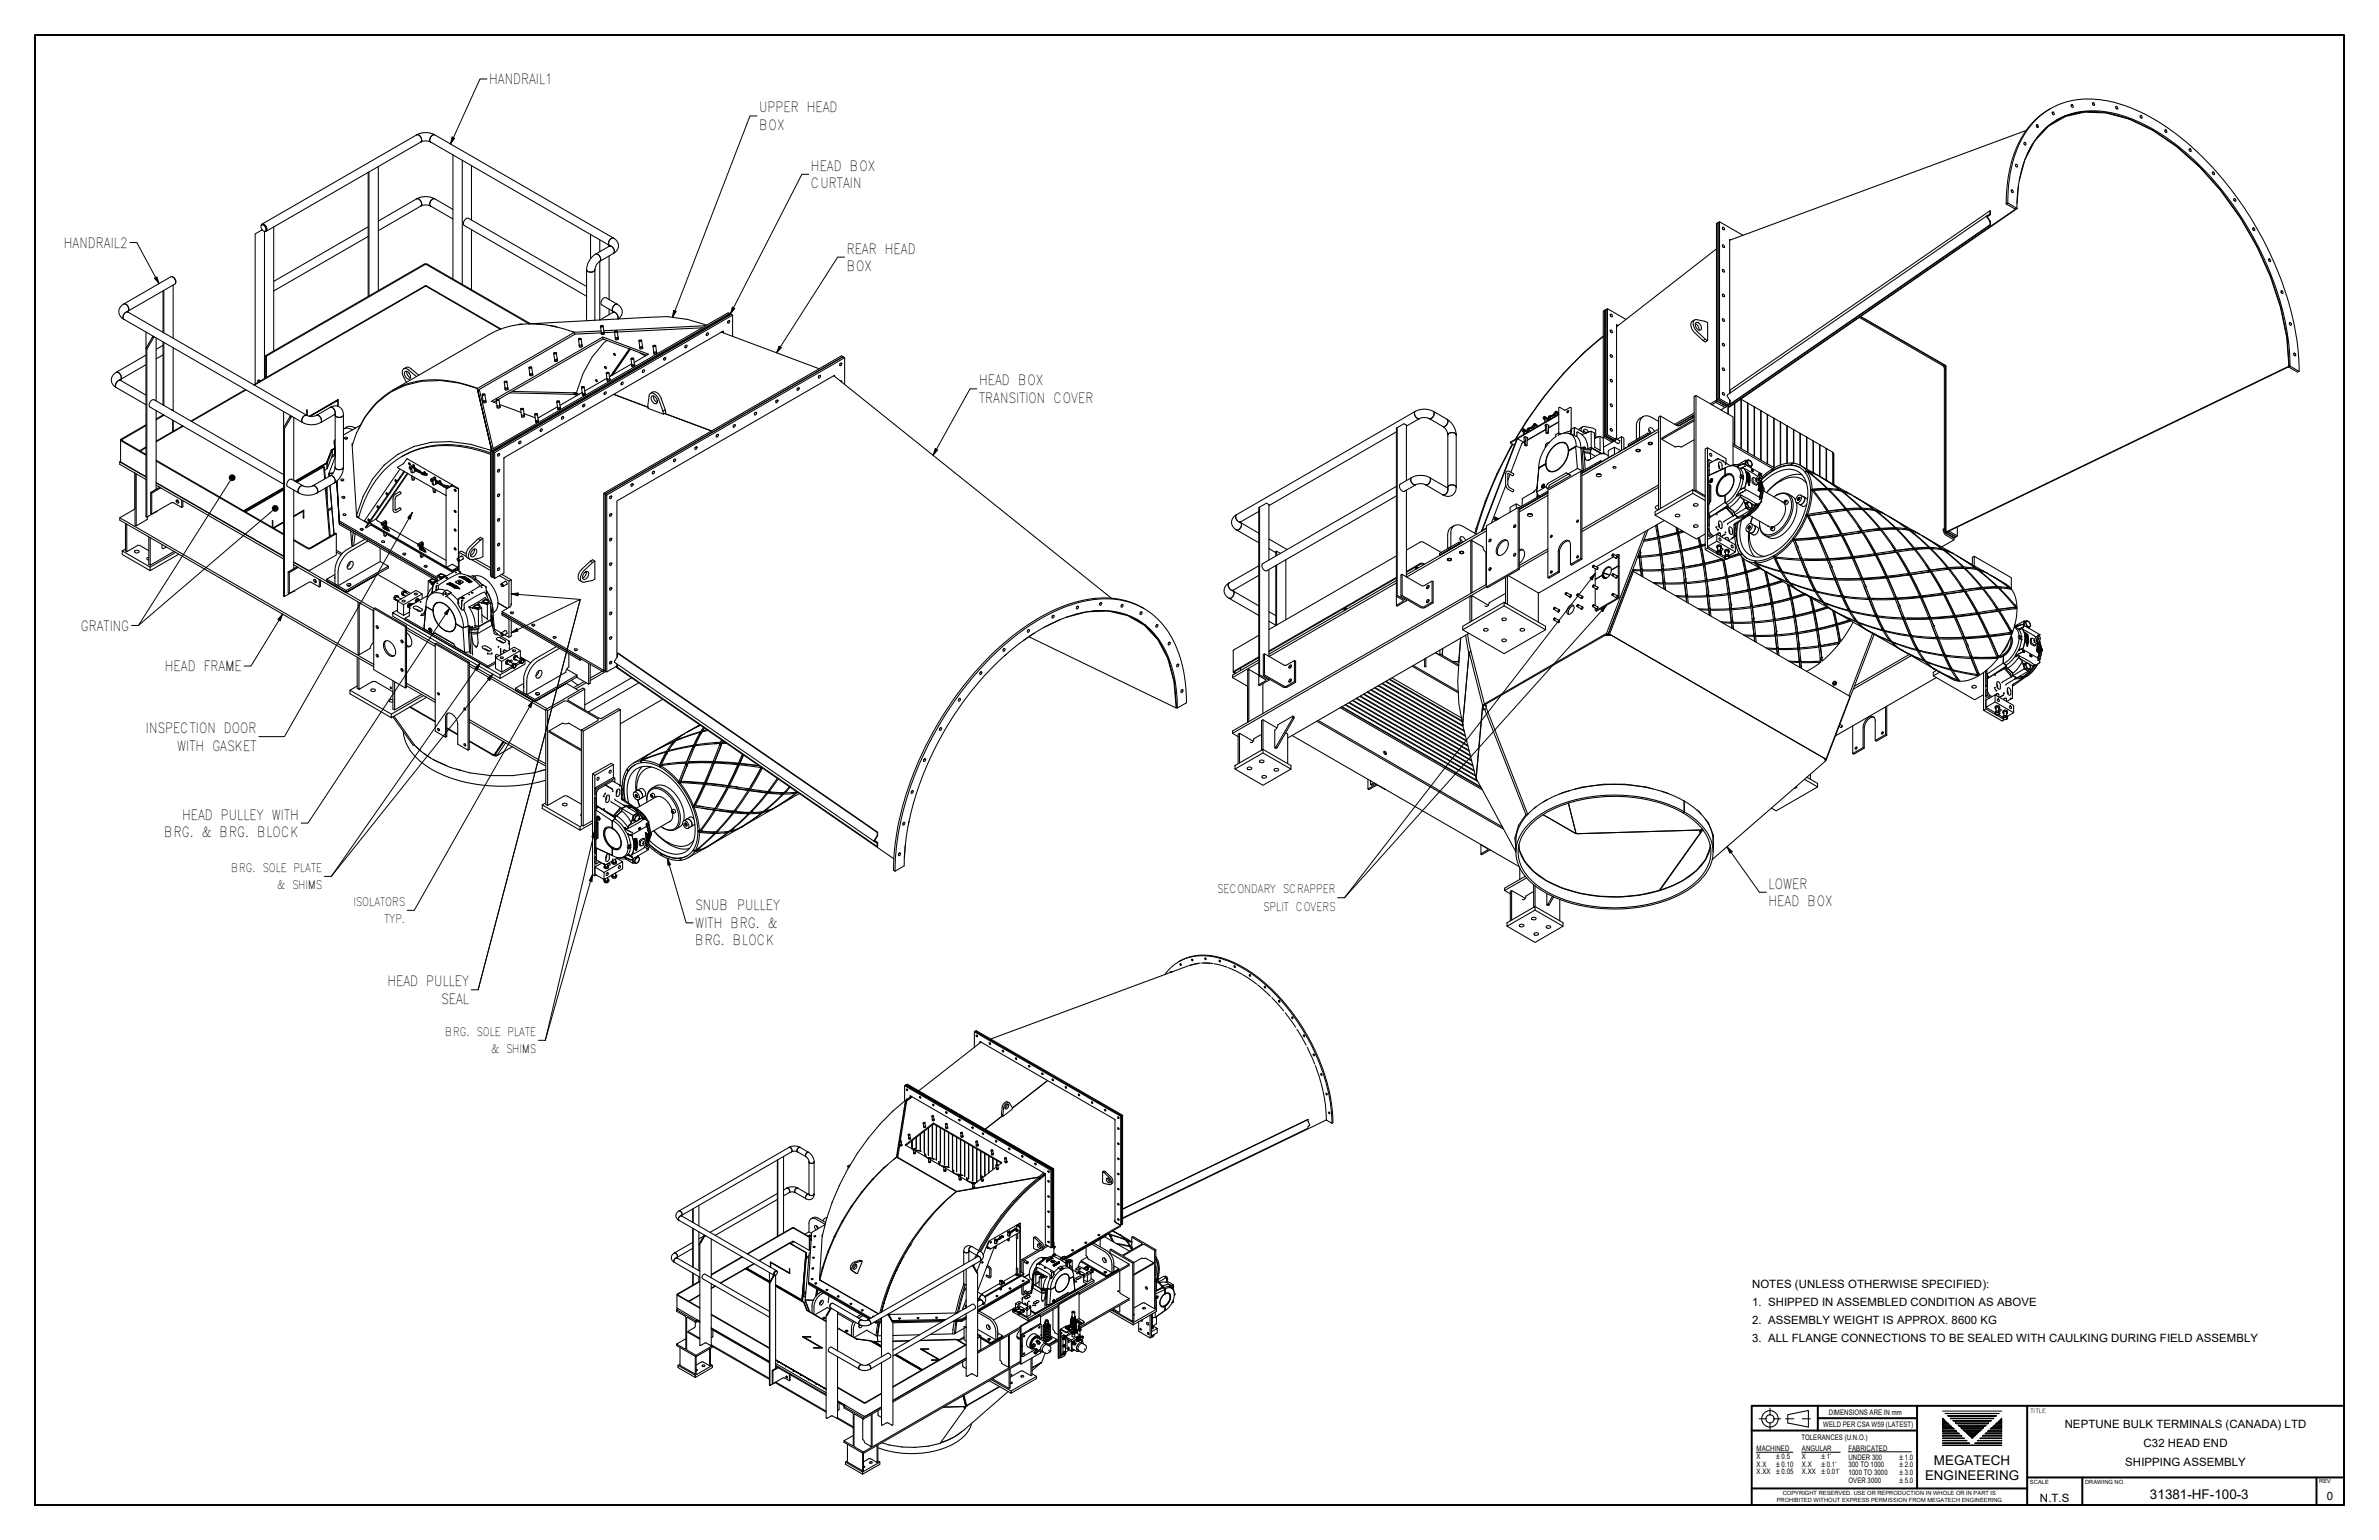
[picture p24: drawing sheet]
<svg xmlns="http://www.w3.org/2000/svg" width="864mm" height="559mm" viewBox="0 0 864 559" stroke-linecap="round" stroke-linejoin="round" font-family="sans-serif">
<defs><g id="words">
<g font-size="5.1">
<text x="177.5" y="30.6">HANDRAIL1</text>
<text x="275.5" y="40.8">UPPER HEAD</text>
<text x="275.5" y="47.1">BOX</text>
<text x="294.4" y="62">HEAD BOX</text>
<text x="294.4" y="68.3">CURTAIN</text>
<text x="23.2" y="89.9">HANDRAIL2</text>
<text x="307.4" y="92">REAR HEAD</text>
<text x="307.4" y="98.3">BOX</text>
<text x="355.4" y="139.8">HEAD BOX</text>
<text x="355.4" y="146.2">TRANSITION COVER</text>
<text x="29.3" y="228.9">GRATING</text>
<text x="59.9" y="243.6">HEAD FRAME</text>
<text x="53" y="266">INSPECTION DOOR</text>
<text x="64.3" y="272.4">WITH GASKET</text>
<text x="66.1" y="297.4">HEAD PULLEY WITH</text>
<text x="59.6" y="303.7">BRG. &amp; BRG. BLOCK</text>
<text x="642" y="322.5">LOWER</text>
<text x="642" y="328.8">HEAD BOX</text>
<text x="252.4" y="330.4">SNUB PULLEY</text>
<text x="252.4" y="336.7">WITH BRG. &amp;</text>
<text x="252.4" y="343.1">BRG. BLOCK</text>
<text x="140.6" y="357.9">HEAD PULLEY</text>
<text x="160.1" y="364.2">SEAL</text>
</g>
<g font-size="4.9">
<text x="702.1" y="531.6">MEGATECH</text>
<text x="698.8" y="537.1">ENGINEERING</text>
<text x="780.5" y="544">31381-HF-100-3</text>
</g>
<g font-size="4.3">
<text x="83.9" y="316.4">BRG. SOLE PLATE</text>
<text x="100.6" y="322.7">&amp; SHIMS</text>
<text x="128.3" y="328.7">ISOLATORS</text>
<text x="441.8" y="324.1">SECONDARY SCRAPPER</text>
<text x="139.6" y="335.1">TYP.</text>
<text x="458.6" y="330.5">SPLIT COVERS</text>
<text x="161.6" y="375.9">BRG. SOLE PLATE</text>
<text x="178.3" y="382.2">&amp; SHIMS</text>
</g>
<g font-size="4.1">
<text x="636" y="467.4">NOTES (UNLESS OTHERWISE SPECIFIED):</text>
<text x="636" y="473.9">1. SHIPPED IN ASSEMBLED CONDITION AS ABOVE</text>
<text x="636" y="480.4">2. ASSEMBLY WEIGHT IS APPROX. 8600 KG</text>
<text x="636" y="486.9">3. ALL FLANGE CONNECTIONS TO BE SEALED WITH CAULKING DURING FIELD ASSEMBLY</text>
<text x="749.5" y="518.1">NEPTUNE BULK TERMINALS (CANADA) LTD</text>
<text x="778.1" y="525.1">C32 HEAD END</text>
<text x="771.5" y="532.1">SHIPPING ASSEMBLY</text>
<text x="740.5" y="545">N.T.S</text>
<text x="844.7" y="544.3">0</text>
</g>
<g font-size="2.8">
<text x="663.9" y="513.3">DIMENSIONS ARE IN mm</text>
<text x="661.9" y="517.9">WELD PER CSA W59 (LATEST)</text>
<text x="637.7" y="526.5">MACHINED</text>
<text x="653.9" y="522.6">TOLERANCES (U.N.O.)</text>
<text x="654.1" y="526.5">ANGULAR</text>
<text x="671" y="526.3">FABRICATED</text>
<text x="637.7" y="529.3">X</text>
<text x="637.7" y="532.2">X.X</text>
<text x="654.1" y="529.3">X</text>
<text x="654.1" y="532.2">X.X</text>
<text x="671" y="529.6">UNDER 300</text>
<text x="671" y="532.4">300 TO 1000</text>
<text x="637.7" y="535">X.XX</text>
<text x="654.1" y="535">X.XX</text>
<text x="671" y="535.2">1000 TO 3000</text>
<text x="671" y="538">OVER 3000</text>
</g>
<g font-size="2.6">
<text x="644.8" y="529.3">±0.5</text>
<text x="644.8" y="532.2">±0.10</text>
<text x="661.2" y="529.3">±1°</text>
<text x="661.2" y="532.2">±0.1°</text>
<text x="689.5" y="529.6">±1.0</text>
<text x="689.5" y="532.4">±2.0</text>
<text x="644.8" y="535">±0.05</text>
<text x="661.2" y="535">±0.01°</text>
<text x="689.5" y="535.2">±3.0</text>
<text x="689.5" y="538">±5.0</text>
</g>
<g font-size="2.1">
<text x="736.9" y="512.7">TITLE</text>
<text x="736.9" y="538.6">SCALE</text>
<text x="756.9" y="538.6">DRAWING NO.</text>
<text x="841.9" y="538.1">REV</text>
<text x="644.9" y="545.1">PROHIBITED WITHOUT EXPRESS PERMISSION FROM MEGATECH ENGINEERING</text>
<text x="647.2" y="542.4">COPYRIGHT RESERVED. USE OR REPRODUCTION IN WHOLE OR IN PART IS</text>
</g>
</g></defs>
<!-- layer: O4 -->
<g fill="none" stroke="#000" stroke-width=".38">
<path d="M744.3 39.4a31.4 31.4 0 0 0-14.8 22l-.9 6.1-.3 6.5M751.8 38.1a.49 .49 0 0 1 .7 .2 .49 .49 0 0 1-.3 .6zM751.9 38.6v.1M759.7 37.3a.53 .53 0 0 1 .6 .3 .53 .53 0 0 1-.2 .7l-.5-.5zM759.7 37.9v.1M768.1 38.6a.53 .53 0 0 1 .6 .3 .53 .53 0 0 1-.2 .7l-.5-.6zM768.1 39.2v.1M151.3 48.9a1.74 1.74 0 0 1 1.5 2.6M151.3 48.9l2.6-.8 2.4 .2 1.5 .6a1.71 1.71 0 0 0-1.5 2.6l-1.4-.4-2.1 .4M151.3 48.9l-56.2 32.4M152.8 51.5l-56.2 32.4M164.4 56.2v45"/>
<path d="M167.8 58.2v45M731.6 59.7a.49 .49 0 0 1 .7 .2 .49 .49 0 0 1-.3 .7l-.4-.4zM734.7 51.7a.48 .48 0 0 1 .7 .3 .48 .48 0 0 1-.3 .6zM734.8 52.3h.1M735 58.2l-2 7.3M735.1 57.9a28.5 28.5 0 0 1 8.5-12.1l6.1-3.5a28.1 28.1 0 0 1 14.8-1.3 54.7 54.7 0 0 1 25.5 12.1 113.9 113.9 0 0 1 40.1 69.5l.8 10.3-124.5 60.2v-60.3l-30.9-17.9M735.5 47.3l-107.6 39.9M737.9 52.2l-2.1 3.8M738.6 51.1h.1M739.2 45.3a.48 .48 0 0 1 .7 .3 .48 .48 0 0 1-.3 .6zM739.3 45.9v.1M743.2 45.9l-4 4.3"/>
<path d="M743.5 45.7l.1 .1M743.8 45.5l5.8-3.4a28.3 28.3 0 0 1 14.9-1.3 49.7 49.7 0 0 1 16.9 6.3M745 40.7a.53 .53 0 0 1 .6 .3 .53 .53 0 0 1-.2 .7l-.4-.5zM745 41.3l.1 .1M748.9 42.4l-2.5 1.2M749.6 42.1l.1 .2M755.6 40.7l-5.5 1.3M756.7 40.7v-.2l.1 .2M758.4 40.5l3.7 .2M764.5 40.8v.2v-.2M772.8 43v.2M776.9 42a.51 .51 0 0 1 .6 .2 .51 .51 0 0 1-.2 .7l-.4-.4z"/>
<path d="M776.9 42.5l.1 .1M781.4 47.1v.2M781.5 47.1a97.9 97.9 0 0 1 31.9 31.9 113.4 113.4 0 0 1 14.6 32.7M781.5 47.1v.2M785.9 47.7l.1 .1M786 47.1a.5 .5 0 0 1 .6 .3 .5 .5 0 0 1-.4 .6l-.4-.5zM790 52.9v.2l.1-.1M794.7 54.1a.47 .47 0 0 1 .6 .2 .47 .47 0 0 1-.2 .6zM794.8 54.6v.1M133.6 62.6v45M133.9 62.4v45M137.3 60.5v45"/>
<path d="M151.3 72.1a1.79 1.79 0 0 1 1.5 2.7M151.3 72.1l1.3-.5 1.7-.3 2.2 .3 1.3 .5a1.75 1.75 0 0 0-1.5 2.7l-1.2-.4-2.3 .4M151.3 72.1l-14 8.1M152.8 74.8l-15.5 8.9M164.4 76l-6.6-3.9a1.75 1.75 0 0 0-1.5 2.7l8.1 4.7M171.2 60.1v19.7M721.3 78.3v.5l1.1 1.6 .1 1.3M722.4 76.5l-94.3 65v1.1M722.5 77.9l-1.1 .7M728.9 73.7a43.6 43.6 0 0 1 8.7-28.7 27.4 27.4 0 0 1 27.1-8.5 68.1 68.1 0 0 1 32.3 18 121.7 121.7 0 0 1 37.1 71l.5 9.2M728.9 73.7l3.3 1.9-.6 .3-3.3-1.9M728.9 73.7l-.6 .3"/>
<path d="M730.2 68.9a.51 .51 0 0 1 .6 .4 .51 .51 0 0 1-.3 .6l-.5-.7zM730.2 69.6h.1M731.7 60.2v.1M732 75.6l-104.4 72M732 75.8l-104.4 71.8v-.7M732.2 75.6a40.9 40.9 0 0 1 8.2-26.8 26 26 0 0 1 26.2-7.9 68.1 68.1 0 0 1 32.9 20.1 113.9 113.9 0 0 1 31.4 64.1l.4 7.7M732.7 67.5l-.5 6.3M798.4 60.4v.1M803.2 62.4a.53 .53 0 0 1 .6 .3 .53 .53 0 0 1-.2 .7l-.5-.6zM803.2 63v.1M806.2 69l.1 .1M810.9 72.1a.49 .49 0 0 1 .7 .3 .49 .49 0 0 1-.4 .6l-.3-.4z"/>
<path d="M810.9 72.7l.1 .1M813.4 79h-.2M94.8 81.8a1.39 1.39 0 0 1 1.5 .4 1.39 1.39 0 0 1 .2 1.5 1.37 1.37 0 0 1-1.5-.3 1.37 1.37 0 0 1-.2-1.6zM94.8 81.8a.9 .9 0 0 1 1-.5 .9 .9 0 0 1 .8 .8 1.03 1.03 0 0 1 .4 1.1 1.03 1.03 0 0 1-.8 .8l-.2 53.4M95 81.6a1.37 1.37 0 0 1 1.5 .7 1.37 1.37 0 0 1-.2 1.6M95.1 83.4l.2 .2M95.2 83.4l-2.6 1.5v54.4M99.4 82.4v45M133.6 82.3l-34.2 19.8M133.6 85.8l-34.2 19.8M171.2 83.4v21.7M212.9 97.9a1.71 1.71 0 0 0 3 0"/>
<path d="M212.9 97.9l.4-2.1 1.1-1.9a2.83 2.83 0 0 1 2.6-1.7 1.6 1.6 0 0 1 .4 2.8l-.9 1.1-.6 1.8M212.9 97.9v18.5M214.4 85v8.9M215.9 97.9v18.3M216.2 92.2l5-2.9a1.73 1.73 0 0 1 1.5 2.6l-5 2.9a1.74 1.74 0 0 0-1.5-2.6zM217.7 87v4.3M217.7 94.8v21.3M221.1 88.9v.5M221.1 92.9v15.8M221.2 89l.2 .2M222.7 86.4a1.79 1.79 0 0 0-1.5 2.6M222.7 86.4a3 3 0 0 1 1.8 2.8 3 3 0 0 1-1.8 2.7 1.74 1.74 0 0 0-1.5-2.6l.3-.2"/>
<path d="M222.7 86.4l-64.9-37.5a1.71 1.71 0 0 0-1.5 2.6l64.9 37.5M623.1 90.3l-36.3 28.3M623.7 80.8l-.6 .3v64.2l3.3 1.9 .6-.3-3.3-2-.6 .4M623.7 80.8v64.1l3.6 2.2M623.7 80.8v64.1l.5-.2M624.2 80.5l-.5 .3M625.3 82.5a.47 .47 0 0 1 .7 .3 .47 .47 0 0 1-.4 .6zM625.3 88.9a.5 .5 0 0 1 .6 .3 .5 .5 0 0 1-.3 .6l-.3-.5zM625.3 97.8a.5 .5 0 0 1 .6 .3 .5 .5 0 0 1-.3 .6l-.3-.4zM625.3 89.5h.1M625.3 98.4v.1M625.3 83.1h.1"/>
<path d="M628.2 87l-.3-.1v55.8M632.7 85.4l-8.5-4.9v64.2M722.4 81.6l-94.3 65M817.8 82.8a.48 .48 0 0 1 .6 .2 .48 .48 0 0 1-.3 .7zM817.8 83.3l.1 .1M819.4 89.5h.1M823.6 94a.48 .48 0 0 1 .6 .3 .48 .48 0 0 1-.3 .6zM823.6 94.6v.1M44.9 115.8l65 37.5a1.74 1.74 0 0 1 1.4-2.6M44.9 110.3l17.1-9.8a1.75 1.75 0 0 1 1.5 2.6l-17.1 9.8a1.72 1.72 0 0 0-1.5-2.6zM46.1 113l.3 .2M46.2 113.1a1.6 1.6 0 0 0 .3-1.9 1.6 1.6 0 0 0-1.8-.8 3 3 0 0 0-1.6 2.8 3 3 0 0 0 1.8 2.6"/>
<path d="M46.4 113.2a1.74 1.74 0 0 0-1.5 2.6M46.4 113.2l64.9 37.5M59.2 105.6v15M59.5 105.4v15.4M62.5 100.5a1.77 1.77 0 0 1 1.3 2.1M62.9 103.5v19.2M154.3 103.7h.5l27.1 15.7M154.3 103.7h.4M154.3 103.7l-62.2 35.9M181.6 119.5l-27-15.7-62.3 35.9M188.5 117.7l-.3 .1M188.5 117.7v.1"/>
<path d="M188.6 117.7h-.1M188.6 117.7h.7M188.6 117.7v.1M189.6 117.6l-1 .1M192 117.5l50.3-2.6 7.1 1 7.1 2.1M192.1 117.5l-37.7-21.6-57.7 33.3v7.7l-.3-.1v-7.8l.3 .2M192.6 117.5l-37.5-21.7-.8-.1-57.9 33.3M194.8 117.5h.1M194.8 117.5h-1.5M194.8 117.5v.1M194.9 117.5l1.5 .2M194.9 117.5v.1"/>
<path d="M199.5 118.1l1.9 .3M201.4 118.4l.2 .1M201.4 118.4l.1 .1M201.6 118.5l.6 .2M201.6 118.5l.1 .1M212.9 104l-42.8-24.8a1.75 1.75 0 0 0-1.6 2.6l44.4 25.7M218 118.5l.3 2M218.1 118.3l.6-.1a.3 .3 0 0 1-.2 .3 .3 .3 0 0 1-.4-.2zM218.8 118.2a.35 .35 0 0 1-.3 .5 .35 .35 0 0 1-.4-.4M218.9 118.4l.4 2.2M221.1 112.2v2M222.5 113.3a1.86 1.86 0 0 1 1.8 2.4"/>
<path d="M222.5 113l.3 .2M222.5 113.3l-4.7 2.8M222.9 113.1l-.4 .2M224.1 110.4a1.79 1.79 0 0 0-1.6 2.6M224.1 110.4a3 3 0 0 1 .3 5.3M224.1 110.4l-4.1-2.4a1.75 1.75 0 0 0-1.5 2.7l4 2.3M254.9 119l-30.8 1.5M256.2 118.2l-37 1.8M264.2 116.6v.1M264.4 116.4a.45 .45 0 0 1 .6 .4 .45 .45 0 0 1-.5 .5l-.4-.2zM265.3 114l-86.3 49.9v45.7l.6 .3M265.3 114l-.4-.2-86.3 49.8v45.7"/>
<path d="M265.3 114l-86.3 49.9v45.7l-.4-.3M265.3 114l.6 .3M583.5 112l-.5 .4v45.6l-.5 .3v-45.7l-.5 .3v45.7M584.6 119.8a.48 .48 0 0 1 .6 .3 .48 .48 0 0 1-.2 .6zM584.6 114a.5 .5 0 0 1 .6 .3 .5 .5 0 0 1-.2 .6l-.5-.6zM584.6 114.6l.1 .1M586.8 118.4l.2 .1M587.5 118.1l-.7-.3v41.5M590.3 115.9l-6.8-3.9v45.7l2.6 1.5M615.2 116.1l-.9 .5a2.93 2.93 0 0 0 .8 4l3.1 3 .8 .5 .9-.5-.9-.5-.8 .5M615.4 117.5a2.37 2.37 0 0 1 1.4 2.3M615.7 117.1a1.77 1.77 0 0 1 1.6 .8 1.77 1.77 0 0 1-.1 1.9 1.91 1.91 0 0 1-1.5-2.7z"/>
<path d="M625.3 115.7a.5 .5 0 0 1 .6 .3 .5 .5 0 0 1-.3 .6l-.4-.6zM625.3 106.7a.5 .5 0 0 1 .6 .3 .5 .5 0 0 1-.3 .7l-.4-.6zM625.3 116.2v.1M625.3 107.3v.1M675 115.2l30.4 17.6 .4 .9M675.3 114.9l31 17.9M824.4 100.5h.1M827.9 111.7h.1M827.9 111.6h.1M828 111.7l2.3 10.9M828 105.6a.51 .51 0 0 1 .7 .3 .51 .51 0 0 1-.2 .6l-.4-.3zM828.1 106.1v.1"/>
<path d="M831.1 117.1a.49 .49 0 0 1 .7 .2 .49 .49 0 0 1-.3 .7l-.4-.4zM831.1 117.6l.1 .1M43.4 137.8l.3 .2M43.5 137.9a1.6 1.6 0 0 0 .3-1.9 1.6 1.6 0 0 0-1.8-.8 3 3 0 0 0-1.6 2.8 3 3 0 0 0 1.8 2.6M43.7 138a1.79 1.79 0 0 0-1.5 2.6M43.7 138l9.3 5.4M53 120.5v66.9l.3 .2v-60.9M53 128.9l-10.8 6.2a1.75 1.75 0 0 1 1.5 2.6l9.3-5.4M55.4 122.2l.4 .3-2.5 4.2-.3-.3zM55.6 122l-.2 .2M56.1 122.3l-.3 .2M56.7 122.6v22.9"/>
<path d="M59.2 124.1v22.8M59.2 128.8l-2.5 1.4M59.2 125.3l-2.5 1.4M59.5 124.2v22.9M62.9 126.2v22.9M93.6 138.1v.7M94.6 138.2l-.6-.4-.4 .3 .6 .3M146.6 133.8l.9-.5h.8l3.7 2.8M147 134.9a1.69 1.69 0 0 1 1.7 .8 1.69 1.69 0 0 1-.1 1.9 2.03 2.03 0 0 1-1.6-2.7zM147.7 134.7a2.36 2.36 0 0 0 1.3 2.4M151.2 136.7l-2.9-2.5a1.38 1.38 0 0 0-1.9-.2 1.38 1.38 0 0 0-.3 1.9l1.4 2.8M183 138.6l.3 2.1"/>
<path d="M183.1 138.5l.7-.2a.32 .32 0 0 1-.3 .4 .32 .32 0 0 1-.4-.2zM183.9 138.3a.39 .39 0 0 1-.3 .5 .39 .39 0 0 1-.5-.3h.1M184 138.5l.4 2.3M192 133.5l.3 2M192.2 133.2l.5-.1a.3 .3 0 0 1-.2 .4 .3 .3 0 0 1-.3-.2zM192.3 135.5v.3M192.3 135.8l.1 .5M192.8 133.2a.35 .35 0 0 1-.3 .4 .35 .35 0 0 1-.3-.3M193 133.3l.3 2.3M193.3 135.3l-.4 .3-.6-.1M193.3 135.6l-.5 .4-.5-.2M193.3 135.6l.1 .5"/>
<path d="M193.4 135.9a.54 .54 0 0 1-.5 .5 .54 .54 0 0 1-.5-.3M201 128.3l.3 2M201.1 128.1l.2-.1a.34 .34 0 0 1 .4-.1 .34 .34 0 0 1 .1 .5 .34 .34 0 0 1-.5 0zM201.3 130.6l.1 .5M201.3 130.3v.3M201.8 128a.35 .35 0 0 1-.3 .4 .35 .35 0 0 1-.4-.3M202 128.1l.3 2.1M202.3 130.2l-.5 .3-.5-.2M202.3 130.1v.4M202.3 130.5l-.4 .3-.6-.2M202.3 130.5l.1 .4M202.4 130.7a.54 .54 0 0 1-.5 .5 .54 .54 0 0 1-.6-.3"/>
<path d="M207.6 120.3l.9 .3M208.5 120.6l-7.5-2.2-6.2-.8-6.8 .2-5.4 1.3-4.9 2.2-35.2 20.3M208.5 120.6l-35.1 20.3 .1 1-.3-1M208.5 120.6l.1 .7-.1-.7M210 123.1l.3 2M210.1 122.9l.6-.1a.33 .33 0 0 1-.2 .4 .33 .33 0 0 1-.4-.3zM210.3 125.4l.1 .5M210.3 125.1v.3M210.8 122.8a.35 .35 0 0 1-.3 .5 .35 .35 0 0 1-.4-.4M210.9 123l.4 2.3M211.2 125l-.3 .3-.6-.2M211.3 125.3l-.4 .3-.6-.2"/>
<path d="M211.3 125.3l.1 .5M211.3 125.6a.54 .54 0 0 1-.4 .4 .54 .54 0 0 1-.6-.3M216.3 137.8a.35 .35 0 0 1 .6 .2 .35 .35 0 0 1-.5 .4zM218.2 120.1l-9.7 .5M218.3 120.8l-9.6 .4-34.7 20.1M218.3 120.8l.1 .5M218.3 120.5v.3M218.8 122.3l.1 .7 15.8 5.9M218.9 123l-37.9 21.9a.41 .41 0 0 1-.3 .4 .41 .41 0 0 1-.5-.3h.1M219.2 120.4l-.3 .2-.6-.1M219.3 120.6l-.5 .4-.5-.2M219.3 120.6l.1 .6"/>
<path d="M219.3 120.9a.54 .54 0 0 1-.4 .5 .54 .54 0 0 1-.6-.3M219.5 133.1a.36 .36 0 0 1 .6 .1 .36 .36 0 0 1-.4 .4zM220 135.4l.3 2M220.3 135.2l.4-.1a.28 .28 0 0 1-.1 .4 .28 .28 0 0 1-.4-.3zM220.3 123.5l-1.1 .9a37.8 37.8 0 0 0-9.9 18.1M220.3 137.2l-8 4.7M220.3 137.4l.1 .4M220.4 137.8v.5M220.9 135.1a.42 .42 0 0 1-.3 .6 .42 .42 0 0 1-.6-.3l.2-.2M221.1 135.3l.3 2.3M221.3 137.3l-.3 .3-.7-.2M221.4 137.9a.51 .51 0 0 1-.4 .4 .51 .51 0 0 1-.6-.3"/>
<path d="M221.4 137.6l-.4 .3-.6-.1M221.4 137.6v.5M222.9 128.2a.37 .37 0 0 1 .5 .3 .37 .37 0 0 1-.3 .4zM223.1 120.5l-3.8 .2M223.1 120.4l.3 2M223.3 120.1h.5a.33 .33 0 0 1-.2 .4 .33 .33 0 0 1-.4-.3zM223.4 122.4v.3M223.4 122.7l.1 .5M223.9 120.1a.35 .35 0 0 1-.3 .5 .35 .35 0 0 1-.4-.4M224.1 120.3l.3 2.3-.4 .3-.6-.2M224.4 122.3l-.4 .3-.6-.2M224.4 122.6l.1 .5"/>
<path d="M224.5 122.9a.54 .54 0 0 1-.5 .4 .54 .54 0 0 1-.6-.3M225.6 138.9v.1M225.6 138.9l.2-.2a.41 .41 0 0 1 .3 .6 .41 .41 0 0 1-.7 .1zM228.4 126.6l-6.8 9.9M228.7 126.7l-6.6 9.5M228.8 126.7l-6.4 9.3M229.1 130.3l.2 1.9M229.2 130l-.1 .1M229.2 130l.6-.1a.33 .33 0 0 1-.3 .4 .33 .33 0 0 1-.3-.2zM229.3 132l-8.1 4.7M229.3 132.2l.1 .3M229.4 132.5v.6"/>
<path d="M229.9 130a.39 .39 0 0 1-.3 .4 .39 .39 0 0 1-.5-.3M230 130.1l.4 2.3M230.2 131.5l5.2-3-16.6-6.2-40.4 23.3 1.9 .7M230.3 132.1l-.4 .3-.6-.2M230.4 132.4l-.6 .4-.4-.3M230.4 132.4v.5M230.4 132.7a.54 .54 0 0 1-.4 .4 .54 .54 0 0 1-.6-.3M231.9 123.7l.3 2M232 123.5l.7-.1a.37 .37 0 0 1-.3 .4 .37 .37 0 0 1-.4-.3zM232.1 127.9l2.2 1.3M232.2 125.7v.3M232.2 126l.1 .5"/>
<path d="M232.7 123.4a.39 .39 0 0 1-.2 .5 .39 .39 0 0 1-.5-.3l.1-.1M232.9 123.6l.4 2.3M233.2 125.6l-.6 .3-.4-.2M233.3 125.9l-.5 .3-.6-.2M233.3 125.9v.5M233.3 126.2a.54 .54 0 0 1-.4 .4 .54 .54 0 0 1-.6-.3M233.3 134.5h.1M233.5 134.3l.1-.1a.49 .49 0 0 1 .4 .7 .49 .49 0 0 1-.7 .3l-.1-.4zM237 125.6l.3 2M237.2 125.4l.6-.1a.33 .33 0 0 1-.2 .4 .33 .33 0 0 1-.4-.2zM237.3 127.6l.1 .3M237.4 127.9v.5"/>
<path d="M237.8 125.3h.1a.38 .38 0 0 1-.3 .5 .38 .38 0 0 1-.4-.4M238 125.5l.4 2.3M238.3 127.5l-.5 .3-.5-.2M238.4 127.8l-.7 .3-.3-.2M238.4 127.8v.5M238.4 128.1a.54 .54 0 0 1-.4 .4 .54 .54 0 0 1-.6-.3M241 130h.1M241.2 129.8l.1-.1a.46 .46 0 0 1 .3 .7 .46 .46 0 0 1-.7 .1zM248.8 125.5v.1M248.9 125.3h.1a.48 .48 0 0 1 .5 .6 .48 .48 0 0 1-.7 .3l-.2-.3zM256.5 121.1a.39 .39 0 0 1 .7-.2 .39 .39 0 0 1-.2 .6l-.6 .2zM256.5 121.1v.1"/>
<path d="M261.9 120.5l35.5 13.3M262 120.4v.2M262.6 120.8v-.7l-79.7 46v41.9l-3.3 1.9v-45.7l86.3-49.9v7.7M297.2 136.5a.41 .41 0 0 1 .7-.2 .41 .41 0 0 1-.3 .7l-.5 .2zM297.2 136.5v.1M302.7 136.4l100.8 80.7M302.9 136.6v-.4l-79 45.6v56.7M304.9 132v.1M305.1 131.9v-.1a.41 .41 0 0 1 .4 .6 .41 .41 0 0 1-.7 .1zM305.1 138.3l.4-.2 .1 .5M306.6 139.5v-9.7l-86.3 49.8v64.2M306.6 129.8l-.6-.3-86.3 49.8v64.2l.6 .3"/>
<path d="M582 121.9l-6.9 5.9-7.8 8a141.9 141.9 0 0 0-13.2 17l-4 6.6M582 122.1a133 133 0 0 0-31.8 37.2M584.6 128.8a.48 .48 0 0 1 .6 .2 .48 .48 0 0 1-.2 .7zM584.6 137.7a.48 .48 0 0 1 .6 .3 .48 .48 0 0 1-.2 .6zM584.6 129.3l.1 .1M584.6 120.4h.1M584.6 138.3h.1M619 123.1l-3.1-3a2.92 2.92 0 0 1-.7-4l.6-.1 3.2 .6 .9 .5v6.5M625.3 124.6a.5 .5 0 0 1 .6 .3 .5 .5 0 0 1-.3 .6l-.4-.6zM625.3 133.5a.5 .5 0 0 1 .6 .3 .5 .5 0 0 1-.3 .7l-.4-.6zM625.3 125.2v.1M625.3 134.1v.1"/>
<path d="M705.4 132.3l.9 1.3M705.8 132.7l.4 .1M705.8 133.7v58.1M705.8 133.7l.5 .2M706.1 132.9v.2M706.4 132.8v59.9M830.3 122.6l.7 10.2M830.3 122.6h.1M830.7 133.1l.6-.3 3.3 1.9-.5 .3zM830.9 132.7h.1M830.9 132.9l-124.5 60.2M832.7 128.1a.53 .53 0 0 1 .6 .4 .53 .53 0 0 1-.2 .6l-.5-.5z"/>
<path d="M832.7 128.7v.1M42.2 140.6l10.8 6.3M43.8 159.6v7.8M53 154.4l-8.8 5.2 8.8 5.3M53 154.1l-9.2 5.5 .1 .3 9.1 5.3M56.7 149v28.5M59.2 150.4v.2M59.3 150.5l-2.6 1.5M59.6 150.7l-2.9 1.6M62.3 148.8h.4M62.7 148.8v.2M62.7 152.4v4.2"/>
<path d="M62.7 148.8l-.1 .1M62.9 152.5v4M66.3 154.5l-9.6 5.6M66.5 154.6l-9.8 5.7M89.1 141.4l-19.8 11.4M89.3 141.5l-19.8 11.4M103 149.4v66.9l.3 .2M103.3 155.6v60.9l3.3-2M105.3 151l.4 .3-2.4 4.3-.3-.1v-.5zM105.3 151h.1M105.5 150.8l-.1 .2M106 151.1l-.3 .2"/>
<path d="M106.6 151.5v22.8M111.3 150.7v-2h.2v2.1M114.9 150.7a1.79 1.79 0 0 1 1.5 2.6M114.9 150.7l-1.2 .4-1.6-.1a1.6 1.6 0 0 0-2.1 .3 1.6 1.6 0 0 0 0 2.1l1.6 .6 1.7 .1 1.8-.2 1.3-.6M119.9 147.8a1.75 1.75 0 0 1 1.5 2.7M119.9 147.8a2.93 2.93 0 0 1 3.4 0 2.93 2.93 0 0 1 1.2 3.2 1.67 1.67 0 0 1-2.9-.7M119.9 147.8l-5 2.9M121.4 159.8l.3 6M121.4 150.5l-5 2.8M121.7 159.6l-.3 .2 .3 4.7M121.7 150.6a1.71 1.71 0 0 0 3 0v18.9a1.71 1.71 0 0 1-3 0zM121.8 150.3l-.4 .2"/>
<path d="M122.6 145.2l-10.1 5.8 10.1-5.8M122.6 145.2v2.2M122.8 147.4v-2.5l-10.5 6.1M124.7 155.7l1.5-.3 1.7 .6M125.1 158.8a.5 .5 0 0 1 .6-.2 .5 .5 0 0 1 .3 .6h-.8zM125.6 159.3h.1M129 155.3l-2.1-.6-2.1 1M130.8 154.3l-6.1 3.6M132.5 151.3a35.1 35.1 0 0 0-4.7 10.4M132.6 151.3l-2.5 4.5M132.7 151.1l-.2 .2M132.7 151.1a30.8 30.8 0 0 1 8.6-8.5l.1-.1a30.1 30.1 0 0 1 11.3-4.1l.1-.1a39.2 39.2 0 0 1 13.2 .6l7.2 2 5.2 22.2"/>
<path d="M173.4 140.9a37.3 37.3 0 0 0-28.1-.6 28.9 28.9 0 0 0-12.6 10.8M173.4 141.8l.6-.5 5 21.4M173.4 141.8l5 21.3M175 143.3l.3 2M175.2 143h.1a.32 .32 0 0 1 .5-.1 .32 .32 0 0 1 0 .5 .32 .32 0 0 1-.5-.1zM175.3 145.3v.3M175.3 145.6l.1 .5M175.9 143a.39 .39 0 0 1-.3 .5 .39 .39 0 0 1-.5-.4h.1M176 143.1l.4 2.4M176.3 145.2l-.4 .3-.6-.2M176.4 145.5l-.5 .3-.6-.2M176.4 145.5v.5"/>
<path d="M176.4 145.7a.54 .54 0 0 1-.4 .5 .54 .54 0 0 1-.6-.3M180.1 145.2l.3 2M180.2 145.4l-1 .5M180.2 145.1a.33 .33 0 0 1 .4-.4 .33 .33 0 0 1 .2 .5zM180.4 147.2l.3 .5 .8-.3M180.5 147.5v.5M181.1 145l.4 2.4M181.4 146.8l7.7 2.8M181.4 147.1l-.5 .3-.5-.2M181.5 147.4v.5M181.5 147.7a.54 .54 0 0 1-.4 .4 .54 .54 0 0 1-.6-.3M183.3 140.7v.3"/>
<path d="M183.3 141l.1 .5M184.3 140.5l-.4 .3-.6-.1M184.4 140.8l-.5 .3-.6-.1M184.4 140.8v.5M184.4 141.1a.54 .54 0 0 1-.4 .5 .54 .54 0 0 1-.6-.3M185 142.6l24.1 .5-.1 .7M185.9 142l23.4 .5M189 148.5l.3 2M189.1 148.4a.33 .33 0 0 1 .4-.4 .33 .33 0 0 1 .2 .5zM189.3 150.5v.3M189.3 150.8l.1 .5M189.8 148.2a.41 .41 0 0 1-.2 .6 .41 .41 0 0 1-.5-.2v-.3"/>
<path d="M190 148.4l.3 2.3M190.2 150.1l4.1 1.5M190.2 150.4l-.3 .3-.6-.2M190.3 150.7l-.5 .3-.5-.2M190.3 150.7l.1 .5M190.4 151a.54 .54 0 0 1-.5 .4 .54 .54 0 0 1-.5-.3M194.1 150.4l.3 2M194.2 150.2l.6-.1a.32 .32 0 0 1-.2 .4 .32 .32 0 0 1-.4-.3zM194.4 152.4v.3M194.4 152.7l.1 .5M194.9 150.1a.35 .35 0 0 1-.3 .5 .35 .35 0 0 1-.4-.4M195.1 150.3l.3 2.3"/>
<path d="M195.4 152.3l-.6 .3-.4-.2M195.4 152.6l-.4 .3-.6-.2M195.4 152.6l.1 .5M195.5 152.9a.54 .54 0 0 1-.5 .4 .54 .54 0 0 1-.6-.3M196.2 155.9v.1M196.3 155.7l.2-.1a.46 .46 0 0 1 .3 .7 .46 .46 0 0 1-.7 .1zM202.1 145.8l.3 2M202.2 145.6l.6-.1a.33 .33 0 0 1-.2 .4 .33 .33 0 0 1-.4-.3zM202.4 147.6l-7.1 4.1M202.4 148.1l.1 .5M202.4 147.8v.3M202.9 145.5a.35 .35 0 0 1-.3 .5 .35 .35 0 0 1-.4-.4"/>
<path d="M203.1 145.7l.3 2.4-.4 .2-.6-.2M203.4 147.7l-.4 .3-.6-.2M203.4 148l.1 .5M203.5 148.3a.54 .54 0 0 1-.5 .4 .54 .54 0 0 1-.6-.3M204 151.4l-.1 .1M204.1 151.3l.1-.1a.41 .41 0 0 1 .3 .6 .41 .41 0 0 1-.7 0zM208.1 142.5l1 .6M208.8 142.5l-.6 .1M208.8 142.6l.6 .4M209.3 142.5l.9 .6M209.6 142.8l-.5 .3 .5 .3M211.1 140.6l.3 2"/>
<path d="M211.2 140.4l.6-.1a.3 .3 0 0 1-.2 .4 .3 .3 0 0 1-.4-.2zM211.3 142.4l-8 4.7M211.4 142.6v.3M211.4 142.9l.1 .5M211.7 146.9v.1M211.8 146.9l.1-.2a.49 .49 0 0 1 .5 .6 .49 .49 0 0 1-.7 .4zM211.9 140.3a.34 .34 0 0 1-.3 .5 .34 .34 0 0 1-.4-.4M212 140.5l.4 2.3M212.3 142.5l-.4 .3-.5-.2M212.4 142.8l-.6 .3-.4-.2M212.4 142.8l.1 .5M212.4 143a.51 .51 0 0 1-.4 .5 .51 .51 0 0 1-.5-.3"/>
<path d="M219.4 142.5h.1M219.5 142.3l.1-.1a.41 .41 0 0 1 .4 .6 .41 .41 0 0 1-.7 .1zM222.8 143.1l12.4 4.7M236.1 142.7l.9-.5a2.8 2.8 0 0 1 3 2.3l1.5 4.3M236.6 143.8a1.7 1.7 0 0 1 1.7 .8 1.7 1.7 0 0 1-.1 1.9 1.94 1.94 0 0 1-1.6-2.7zM237.2 143.6a2.37 2.37 0 0 0 1.4 2.4M241.3 150l17 6.4M241.5 148.8l-.8 .4-1.6-4.2a2.61 2.61 0 0 0-3-2.2l-.5 .7-.4 3.7 .1 1 5.5 2.1M241.5 148.8l.2 1-.9 .5-.1-1.1M260.1 157.9v.1M260.2 157.7a.44 .44 0 0 1 .7 .3 .44 .44 0 0 1-.5 .5l-.4-.1zM266.3 154.3l-.1 .1"/>
<path d="M266.3 154.3l.2-.2a.47 .47 0 0 1 .4 .6 .47 .47 0 0 1-.6 .3l-.2-.2zM274 149.9h-.1M274.2 149.7v-.1a.41 .41 0 0 1 .3 .7 .41 .41 0 0 1-.6 0zM281.7 145.4v.1M281.9 145.2l.1-.1a.46 .46 0 0 1 .3 .7 .46 .46 0 0 1-.7 .1zM289.5 141h-.1M289.6 140.8l.1-.1a.41 .41 0 0 1 .3 .6 .41 .41 0 0 1-.7 .1zM506.9 156.7l-46.3 26.8M507.2 155.2v60.8l3.3 2M510.5 154.6l4.8-2.7a1.75 1.75 0 0 1-1.5-2.6l-64.9 37.5M518.8 151.9l5 2.9M520.3 149.3a1.74 1.74 0 0 1-1.5 2.6"/>
<path d="M520.3 149.3l-2.4-.8h-1.9a2.7 2.7 0 0 0-2.5 1.4 1.72 1.72 0 0 0 .8 1.8 1.72 1.72 0 0 0 2-.1l1.3-.1 1.2 .4M520.3 149.3l5 2.8M525.3 152.1a1.74 1.74 0 0 1-1.5 2.7M525.3 152.1l1.3 1.1 1.2 1.6 .6 1.6 .2 1.5a1.75 1.75 0 0 0-3 0l-.4-1.6-1.4-1.5M525.9 157.3a1.87 1.87 0 0 1 2.7 .6v18.9a1.79 1.79 0 0 0-3 0v-18.9zM550.8 159.2l-12.8 33.5 1.6-1.1M552.5 156.5l.5-.3 .4 .3-.4 .2M553 156.2v-.7l-.5 .3v.7l.5 .2 .1 .9M553 155.5l1.2 .8M553.4 156.5l.1 .9M553.6 158.5l.3 2.8M554 156.6l.2-.1-1.1-.6v.2l1 .6"/>
<path d="M554.4 159.1l.3-.2-1-.5-.5 .3 .3 2.8 .4 .3 .5-.2-.5-.3-.4 .2M554.4 158.8v2.8M554.7 155.7l-.4 1.2 .1-.4M554.9 155.6l-.1 .1M555 155.8l-.3 1M555.1 155.5h-.6l-.4 1.6M555.2 155.7l-.3 .9M556.1 154.9l-1.2 .5M556.1 155.2l-1.2 .4M556.1 155.2l-1 .3M556.3 154.9h.3l-.2 .4-1.7 .5 .2-.2M556.4 155l-.3 .2"/>
<path d="M557.1 153.9v.4l.8 .6M557.1 154.3l-.6 .9M557.3 154.2l-.3-.3-.7 1.2M557.3 154.1l.1 .2M557.3 154.4l-.6 .9h-.4M557.4 154.3l.7 .5M557.5 154.2a.39 .39 0 0 0-.2-.4 .39 .39 0 0 0-.4 0l-.8 1.4M557.5 153.9l1 .7M557.5 154.2l.7 .5M557.5 154.2l-.1 .1M560.2 152l.5-.2 .4 .2-.4 .2M560.7 151.8v-.7l-.5 .2v.7l.5 .2 .1 1"/>
<path d="M560.7 151.1l1.3 .7M560.9 154.3l.6-.4 .9 .6-.3 .1M560.9 154.2l.3 2.9 .5 .3 .4-.3-.5-.3-.4 .3M561.1 155.9l-6.7 3.9M561.1 152l.1 1M561.3 154l.3 2.8M561.7 152.1l.2-.1-1-.6v.2l.9 .6M562.1 152.1v.3M562.1 154.3v2.8M562.4 151.2l-.3 1.3M562.7 151.3l-.3 1M562.8 151.1l-.5-.1-.4 1.6"/>
<path d="M562.9 151.3l-.2 .8M563.8 150.7l-1.3 .5M563.8 150.5l-1.1 .4M563.9 150.7l-1.1 .3M564.1 150.4l.2 .2-.3 .2-1.6 .5 .3-.2M564.1 150.5l-.3 .2M564.8 158.4l.1 .1M564.8 158.4a15.3 15.3 0 0 0-6.3 11.4M564.9 149.4v.5l.8 .5M564.9 149.9l-.7 .8M565.1 149.6l.7 .7-17.5 10.1v.3l1.5 .8M565.1 149.6l-.4-.2-.7 1.2"/>
<path d="M565.1 150l-.6 .8h-.5M565.1 149.6l-.1 .1M565.1 149.8a.36 .36 0 0 0 0-.5 .36 .36 0 0 0-.5 .1l-.7 1.3M565.2 149.4l.6 .5M565.2 149.7l.6 .4M565.6 158.1a4 4 0 0 1 4.5-.6 4 4 0 0 1 2.1 4.1v.4l-2.8 1.4M565.8 150.4l-17.5 10.3M565.8 153.1l-3.7 2.2M566.7 157.5l-1-.4-.9 .6v.7M569 149.1a.35 .35 0 0 1 .5 .3 .35 .35 0 0 1-.4 .3l-.3-.1zM569.2 157.2l1 .2M569.4 149.1l-.3 .6"/>
<path d="M570.2 157.4l1.3 .6M570.3 156.4l-2.7 .8M570.4 156.1v-8.2l-.5-.1-2 1-1.9-1-.2 9.3M570.4 156l-.2 1.4M570.4 155.9v.1M570.4 155.9l-.2 1.5M571.5 158l.8 .3M571.5 155.2v2.8M571.6 155.2h-.1M571.6 155.2l-1.2 .7M571.6 155.2l3.8 2.1M572.3 158.3l.8 .9 .5 1.2 .3 2.2"/>
<path d="M574 156.5l.1-1.2 .8-.6 3.5 .7 .8 .5v2.9M574.3 157.6l-1.8-.8-.2 1.5M574.5 154.9l-.9 .5-.4 .6M574.8 156.3l.9 .8M575.6 157.1h.1M575.6 157.1l2-.6v5.9M575.6 157.2l-1.4 .5a6.2 6.2 0 0 1 2.2 5.1M576.4 156.7v.1M576.6 156.7a1.02 1.02 0 0 0-.8-.9 1.02 1.02 0 0 0-1 .5v.6M577.2 156.6l-.8 .3M577.6 156.5l1.2 .6 .1 5.3M578.8 159.1h.1"/>
<path d="M578.9 159l1.9-.7 .1 5.2-2-1.2M578.9 159h.1M579.7 158.6v.1M580.5 158.5l-.9 .3M580.8 158.3l1.2 .7 .2 5.5M583.5 157.7l-.5 .3 2.8 1.7M584.6 155.6a.48 .48 0 0 1 .6 .2 .48 .48 0 0 1-.2 .7zM584.6 156.1l.1 .1M584.6 147.2h.1M584.7 146.6a.48 .48 0 0 1 .6 .3 .48 .48 0 0 1-.4 .6l-.4-.6zM585.8 159.7l-2.8-1.7v-45.6l-.5 .2v45.7l3.3 1.8-3.3-1.8-.5 .3 3.2 1.9M586.1 159.2a.44 .44 0 0 1 .6 .3 .44 .44 0 0 1-.4 .5l-.3 .1-.2-.3"/>
<path d="M586.5 159.1l1.5 .8M587.7 159.8a.59 .59 0 0 1 .2 .8 .59 .59 0 0 1-.8 .2M588.6 158.5l-1.6 .9M596.4 151.2l-1.4 .9-.9 1.4-.1 6.1 1.2-.7v-4.9a2.68 2.68 0 0 1 1.3-2.8 2.68 2.68 0 0 1 3.1 .3l2.5 1.4M598.1 157.2l-7 4v.7l7.2-4-.2-.7 .7 .4M598.5 156l.9 1.2M600.6 156.6a1.29 1.29 0 0 0-.7-1.2 1.29 1.29 0 0 0-1.3 .1v1.1l.5 .8M602.1 156.6l-27.8 16M602.1 155.7l-27.8 16M602.7 151l-.6 .3v33.6M614.5 150.8l.5 .3M614.7 151.6l-.2-.1-5.2 3"/>
<path d="M615 151.4l-5.1 2.9-.8 .2-6.4-3.5v33.5M615 152.2l-11.7 6.7v.5l4.9 2.8 .8-.2 1.4 .2 4.6-2.6M615 150.6l-6.5 3.7 6-3.5v.7M615 152.7l-11.7 6.7M615 149.9l-7.1 4.1M615.7 143.5l13.4 7.8v17.4M621.4 146.9l1.5-.9 3.1 1.7h.5l.3-.7M622.9 146v-.7l3.2 1.7M622.9 145.3l-2 1.2M624.2 144.7l3.7 2.1M624.9 148.6v.2M625 148.5v.4"/>
<path d="M625.3 142.5a.5 .5 0 0 1 .6 .3 .5 .5 0 0 1-.3 .6l-.4-.6zM625.3 143v.1M626.5 147.7l-1.8 1M627 143.3l95.3-65.6 .1-1.2 .1 .1v1.2l-1.1 .7 1.1 2v1.2l-94.3 65-.1-1.3zM627.3 147.1v3.1M627.4 147.1v3.2M627.9 145.1v1.7M627.9 146.8l-.6 .3M629.6 146.4v15M629.8 146.3v15.2M632.1 145h.1M632.1 145l-.1 .1"/>
<path d="M632.1 145v17.8M634.3 146.2l.1 17.9M634.5 146.3h.1M634.5 146.3l-.1 .1M634.5 146.3v17.9M636.7 147.6l.1 17.9M636.9 147.7h.1M636.9 147.7l-.1 .1M636.9 147.7v17.9M639.1 149v17.9M639.3 149.1h.1M639.3 149.1l-.2 .1"/>
<path d="M639.3 149.1v17.9M641.4 150.3l.1 17.9M641.6 150.5h.1M641.6 150.5l-.1 .1M641.6 150.5v17.8M643.8 151.7l.1 17.9M644 151.8h.1M644 151.8l-.1 .1M644 151.8v17.9M646.2 153.1l.1 15.6M646.4 153.2h.1M646.4 153.2l-.1 .1"/>
<path d="M646.4 153.2v15.5M648.6 154.4v13.7M648.8 154.6h.1M648.8 154.6l-.2 .1M648.8 154.6v13.5M651 155.8v12.3M651.2 156h.1M651.2 156h-.2M651.2 156v12.1M653.3 157.2l.1 11.6M653.5 157.4h.1M653.5 157.4h-.1"/>
<path d="M653.5 157.4v11.5M655.7 158.6l.1 11.5M655.9 158.7h.1M655.9 158.7l-.1 .1M655.9 158.7v11.5M658.1 159.9l.1 11.6M43.5 167.6v.9l9.5 5.5M43.5 167.6l9.5 5.5M43.8 167.4l9.2 5.6M43.8 167.5l-.3 .1M49.4 171.9v18.9l4-2.3 .4-1.1M53 162.4l-2.1 1.3"/>
<path d="M53 162.2l-2.3 1.3M54.7 178.7v7.7l.4 .2 7.2-4.2h.6l3.1 1.7 .4-.2v-2.2M55.1 178.9v7.7M56.7 176.1l46.3 26.7M56.7 175.2l46.3 26.7M56.7 175.1l46.3 26.7M56.7 167l46.3 26.7M56.7 167.3l46.3 26.7M57.9 176.8l-3.2 1.9 .4 .2 3.2-1.9M103 172.2l-47-27.1a1.75 1.75 0 0 0-1.6 2.6l48.6 28M103 177.2l-14.3 8.3M103 177.8l-13.8 8"/>
<path d="M103 177.5l-14 8.1M104.8 174.2l1-.3 4.2 2.4a1.75 1.75 0 0 0-1.5 2.6l-4.1-2.4a1.66 1.66 0 0 1 .4-2.3zM106.6 177.8v28.5M113.5 176.3a1.79 1.79 0 0 1 1.6 2.6M113.5 176.3l-1.2 .4-1.6-.1a1.6 1.6 0 0 0-2.1 .3 1.6 1.6 0 0 0 .1 2.1l1.5 .5 1.8 .2 1.7-.2 1.4-.6M117.9 173.8l-.4-4.4-.2-.1-9.7 5.6M118.1 173.6l-.3-4.2h-.3l-9.7 5.6M118.1 177.1l1.5 17.7M118.4 177l1.5 17.6M118.5 168l.3 .1-.1 1.9M118.5 168l.2 .1-11.4 6.7M118.7 168.1v2l-.8 .5"/>
<path d="M118.7 176.7v4.5M119.5 172.8l-.1-1.1h1.5h-1.5l.1 1.1M119.8 176.1l1.5 17.7M119.9 172.6a1.71 1.71 0 0 1 1.5 2.6M119.9 172.6l1.3-1.5 .5-1.6a1.71 1.71 0 0 0 3 0l-.3 1.7-.7 1.6-.8 1.2-1.5 1.2M119.9 172.6l-6.4 3.7M120.3 163.4l-1.8 4.6-11.4 6.6 11.4-6.6M120.3 163.4l-1.8 4.6M120.3 163.4h.3M120.4 163.4l1.1-.8-1.1 .7 .2 .1v1.9M120.6 165.3l-1.8 4.7M120.6 163.4l-1.8 4.7"/>
<path d="M121.4 160.4l.3 4.7M121.4 175.2l-6.3 3.7M121.5 162.9l-.9 .5M121.6 164.8l-1 .5M121.6 165.2l-1.2 .7M121.7 165.9l-2.3 5.8v.7M122.2 174.6l1 15.7 35.2 20.4M122.3 174.6l.9 15.1 35.5 20.4-35.5-20.4zM122.3 174.6l.9 14.4 35.5 20.5M123.8 173.9a.49 .49 0 0 1 .6-.2 .49 .49 0 0 1 .3 .7h-.7l-.3-.2zM124.2 174.5h.1M128.1 160.9l-.3 .2 1.7 26.4 4.1 2.4"/>
<path d="M140.2 178.9a.38 .38 0 0 1 .5 .2 .38 .38 0 0 1-.3 .5zM140.4 178.9l.3 .6M143.3 179.6l1.8-1.2 .5 .5-1.6 1.1-.5 .8v4.4l1.6-.9 .5 .4-1.5 1.1a.88 .88 0 0 1-1 .1 .88 .88 0 0 1-.4-.9v-4.2zM143.5 174.1a.37 .37 0 0 1 .5 .2 .37 .37 0 0 1-.4 .5zM143.6 174.1l.4 .6M145.2 170.2l-12.9 18.7 1.4 .8M146.6 171l-14 20.3 .3 .2 2-1.2M146.7 171.1l.2 .1-14 20.3M147.9 171.7l-11.5 16.7M148.1 171.8l-11.4 16.6 .1 .4 2.1 1.2v.6M148.4 168a.36 .36 0 0 1 .5 .2 .36 .36 0 0 1-.4 .4zM148.6 168l.3 .6"/>
<path d="M148.6 169.4l.4 .3v.6M149 169.7l1.4-.9-.4-.2-1.4 .8v.7l.4 .2 .5-.2 .1 1.4M149.1 170.3l.1 1 .6 .3 .9-.5-.3-.2M149.4 172.6l.2 1.5 .4 .2 .4-.3v-.8M149.8 172.8l.2 1.5M150 169.3l.2 .1v-.2l-1 .6v.2l1-.6M150.3 169.8l.8 .6M150.4 169.9l.4 .3M150.4 168.8v.9M150.4 170.2v1M150.7 170.5l.2 .4 1.6 .6M150.7 170.3l.4-.2 1.4 .8 .1 .4 .6 .5 .4-.3 1.3 .3a.36 .36 0 0 1 .2 .5 .36 .36 0 0 1-.4 .2l-1.6-.5"/>
<path d="M150.9 170.6l1.4 .7M151 170.3l1.4 .9M151 170.1l-.8-.4 .4 .7h.6M151.2 170.4h.1M152.4 171.2l1.1 .7M152.4 171.1l-.2 .1 .8 .7 .5 .1-.1-.3M152.7 171.1l.6 .5M153.3 171.9l1.6 .2-.2 .2-1.3-.3M154.1 171.8l.3 .1M154.1 171.2l.2 .5a.29 .29 0 0 0 .1-.4 .29 .29 0 0 0-.4-.1 .29 .29 0 0 0-.1 .4M156.3 173.9l.5 .2v.7M156.8 174.1l1.4-.8-.5-.2-1.4 .8v.6l.5 .3 .4-.3 .2 1.5"/>
<path d="M156.8 174.8l.2 1 .5 .3 1-.5-.3-.2M157.1 177l.2 1.5 .4 .3 .5-.3v-.8M157.5 177.3l.2 1.5M157.8 173.7l.2 .2v-.3l-1.1 .6v.3l1.1-.6M158.1 174.2l.4 .6M158.2 174.4l.4 .3M158.2 173.3v.9M158.2 174.7v1M158.5 175v.3l1.7 .6M158.5 174.8l.3 .1M158.5 174.8l.3-.2 1.4 .7 .7 .9 .4-.2 1.3 .3 .2 .4M158.7 175l1.3 .8"/>
<path d="M158.7 174.9l1.4 .5 .1 .3M158.7 174.6l-.8-.4 .6 .8 .4 .1v-.3M159.5 174.9a.35 .35 0 0 1-.1-.5 .35 .35 0 0 1 .5-.1 .35 .35 0 0 1 .1 .5l-.1 .3M159.6 174.4l.4 .5M160 175.8l1 .7h.3l-.1-.3M160 175.8h.1M160.1 175.6l1.1 .7M160.2 175.5l-.2 .3M160.4 175.6l.6 .5M160.9 176.4l.1 .3 1.3 .3M161.1 176.3l1.5 .1v.3l-1.5-.2M164.2 175.9l-2.3 1.3v28.5l.4 .1 1.7-1 2 1 .4-.1-2.2 1.3-30-17.3"/>
<path d="M164.2 175.9l2.2 1.3-.4 .1-1.7-.9-2 .9-.4-.1M164.2 175.9l-16.3-9.4-1.5 1.8-2.1 1.4 17.6 10M164.2 175.9l-.2 .1M164.9 177.6a.37 .37 0 0 1 .6 .2 .37 .37 0 0 1-.3 .5zM165.2 177.5l.3 .6M166.4 177.2v25.2M178.1 164.3a38.3 38.3 0 0 0-29.5-.1l-2.8 1.5M178.1 164.8a40 40 0 0 0-28.5-1 33.3 33.3 0 0 0-18.9 22.2l-.5 2M179.6 164.2l-1.5-.9 86.3-49.8 .5 .3-86.3 49.8v45.7M180.8 164.8l-.1 .1M180.8 179.5l-.1 .1M180.8 170.6h-.1"/>
<path d="M180.8 170.5l.2-.2a.42 .42 0 0 1 .3 .7 .42 .42 0 0 1-.7 0zM180.8 164.7l.2-.1a.48 .48 0 0 1 .4 .6 .48 .48 0 0 1-.6 .3l-.2-.3zM180.9 179.4l.1-.1a.42 .42 0 0 1 .3 .6 .42 .42 0 0 1-.7 .1zM188.5 160.4h-.1M188.6 160.3l.1-.2a.41 .41 0 0 1 .3 .6 .41 .41 0 0 1-.7 .1zM219.2 179l86.3-49.9 .5 .4-86.3 49.8v64.2l-.5-.3zM219.2 179l1.1 .6M229.2 175.8a.39 .39 0 0 1 .6-.2 .39 .39 0 0 1-.2 .6l-.5 .2zM229.2 175.8l-.1 .1M236.9 171.3v.1M237.1 171.1l.1-.1a.43 .43 0 0 1 .2 .7 .43 .43 0 0 1-.6 0zM244.6 166.8v.1"/>
<path d="M244.8 166.7l.1-.1a.47 .47 0 0 1 .4 .6 .47 .47 0 0 1-.7 .3l-.1-.5zM252.3 162.4h.1M252.4 162.3l.2-.2a.41 .41 0 0 1 .3 .6 .41 .41 0 0 1-.7 .1zM506.9 176.5l-48.5 28a1.72 1.72 0 0 0 1.5 2.6l47-27.1M508.1 175.8l4.3-2.5a1.72 1.72 0 0 0 1.5 2.6l-4.1 2.4a1.84 1.84 0 0 1-1.7-2.5zM510.5 174.4v-20.1l-.8-.5-2.8 1.6v64.3M510.5 177.8v31.5M517.5 175.9l6.3 3.7M519 173.3a1.72 1.72 0 0 1-1.5 2.6M519 173.3l-2.2-.7h-2a2.75 2.75 0 0 0-2.7 1.3 1.72 1.72 0 0 0 .8 1.8 1.72 1.72 0 0 0 2-.1l1.3-.1 1.3 .4M519 173.3l6.3 3.7M525.3 177a1.76 1.76 0 0 1-1.5 2.6"/>
<path d="M525.3 177l.4 .1M528.6 176.8a1.65 1.65 0 0 0-1.6-.9 1.65 1.65 0 0 0-1.4 1.2M528.6 176.8a3.1 3.1 0 0 1-1.5 2.9 3.1 3.1 0 0 1-3.3-.1M546.6 176.1l-5.2 13.6M546.8 171.2l.9-.3 1.8 1.1-.4 .6-1.7-.8 .1 4.6 .4 .5 1.5 .9 .1 .3-.5 .3-1.4-.8a2.15 2.15 0 0 1-1-1.8v-4zM548.2 172.1l-.8 2.1M548.5 171.4l3.9-10.4 1-.7-.3 .2-2.3-1.3-13 33.6M549 161.1l-.7 1.2a140 140 0 0 0-9.1 19.6l-3.8 11.6M549.1 161.2a137.9 137.9 0 0 0-13.4 32.5M557.1 178.1l-.5 .6M558 176.7l-.4 .9-.9 1-4.1 2.3-.1 2.7M558.1 179.2l-.1 1.3 .1-1.3"/>
<path d="M558.6 169.8l-.6 6.9a2.63 2.63 0 0 0 0 2.4l.7 .9M558.6 169.8l-.8 8.8 3.4-2M559.8 176a.48 .48 0 0 1 .8-.1 .48 .48 0 0 1-.2 .8 .47 .47 0 0 1-.8 .1 .47 .47 0 0 1 .2-.8zM560.1 176h.3l-.3 .7h-.2v-.4M560.1 175.8h.1M560.2 176.5l-.3-.2 .2-.3 .3 .2-.2 .4M560.2 175.8v-.1a.66 .66 0 0 1 .4 .9 .66 .66 0 0 1-.8 .4l-.2-.4M560.5 175.7a.8 .8 0 0 1 0 .9 .8 .8 0 0 1-.7 .4M561.1 168.2l-2.5 1.6M561.1 168.2l.1 .1M561.1 161.3l-.1 1.1M561.1 161.2v.1"/>
<path d="M561.1 168.4l-2.5 1.4M561.1 161.2l-.1 1.2M561.1 168.4l-2.5 1.5M561.2 176.6l.5 .8M561.4 169.6l1 1.4M561.9 179.7l-10.4 6.1M561.9 178.9l-10.4 6M561.9 178.8l-10.4 6M561.9 178.2l-10.6 6.1M562.3 160.5v.1M562.3 160.5l-1.2 .7M562.3 160.6v.1"/>
<path d="M562.3 160.5h.1M562.4 170.8l.1 .1M564 162.1a3.3 3.3 0 0 1 4.5-.9 6.2 6.2 0 0 1-1.1 7.3 4.3 4.3 0 0 1-5.3 2.2 5.6 5.6 0 0 1 .5-6.9zM566.6 160.6l1.6 .2M568.1 160.9l.1 .1M569.3 172l-.8-.4-6.5 3.8-.8 1.2M569.3 172l.9 .5M569.4 163.4a2.59 2.59 0 0 0-1.4-2.8 2.59 2.59 0 0 0-3.1 .7 9 9 0 0 0-3.8 6.9M569.4 163.4l.1 .1M569.5 163.6a8.3 8.3 0 0 1-6 7.6 2.36 2.36 0 0 1-2.4-2.8M569.5 163.5v.1M570.2 172.5l-.9-.5-6.6 3.9-1 1.5"/>
<path d="M570.2 172.5l-8.5 4.9M572 162.2l-2.5 1.4M572.1 162l1.7 .6M572.1 162l.4 6.9a1.08 1.08 0 0 0 1 1.5l.9 .6-.5-8.4M572.1 162l-2.6 1.5M572.6 170l-3.3 2M573.8 171v31.6l.5 .3-3.8 2.2-.4-.3v-7.2a1.49 1.49 0 0 0-1-1.6 1.49 1.49 0 0 0-1.8 .8l-1 1.2-.6 1.9v7.5l.4 .2-3.8 2.2-.4-.2 3.8-2.2M573.8 162.6h.1M573.9 162.6h.4M574.3 162.6l.5 8.2M574.4 162.5l.2 .1M574.4 162.5l-.1 .1"/>
<path d="M574.8 162.4l.8 .2v-.2M574.8 162.4l-.4 .3v-.2M574.8 162.4v.5l2.7 .1M574.9 163.2l2.6 .1-.1 .8-2.5-.1zM574.9 162.9v.3M574.9 164l.2 .3 2.2 .2 .2 2M575.1 164.3l.5 2.4 .4 .3 1-.2 3.9-2.3M575.1 164.5l.3 5.9M575.6 162.4l-.5-.2-.7 .3M575.6 162.4l-.3 .1M576.4 167h.5M577.4 164.1l-.1 .4 1.9 1.1"/>
<path d="M577.5 162.4h.1M577.5 162.4l-1.1 .5M577.5 163v.3M577.6 162.4l.2 .8-.3-.2M577.6 162.4l3.6 2.1M577.6 162.4h-.1M577.6 162.4l3.8 2.1M579.5 172.2a.9 .9 0 0 1 1.1-.3 .9 .9 0 0 1 .6 .9 .93 .93 0 0 1-1 .3 .93 .93 0 0 1-.7-.9zM579.8 172h1.1M580.9 164.5l1.6 .1zM580.9 164.6l-.1 .1M581 167.2l-6.9 4"/>
<path d="M581.5 167.5l-.5-.3v.5l-6.7 4M582.1 164l.2 .5M582.5 164.5l1.3 .8M582.5 164.6l.1 .1M585.5 165.1v.2M585.6 169.4a.47 .47 0 0 1 .7-.2 .47 .47 0 0 1 .1 .7l-.8-.1zM585.6 165.2l-11.3 6.5M586.1 164.9v-2.6l-2.3 1.2v2.6M586.1 162.3l2.3 1.3M587.4 161l-1.5-.9-3.8 2.2M587.9 163.8h.1M587.9 163.8l-.4 .3"/>
<path d="M587.9 163.8v.1M589.5 163v-4l-.9-.5v4.9M590.1 162.5l.3-.1-.1 .1M590.1 162.5l-.4 .4M590.1 162.5l.1 .1M591.1 161.9l7-4.1zM593.9 163.4a.76 .76 0 0 1 .9-.4 .76 .76 0 0 1 .5 .7 .85 .85 0 0 1-1.4-.3zM593.9 163.4v.1M594.1 163.4a.56 .56 0 0 1 .7-.4 .56 .56 0 0 1 .3 .7l-.6 .1zM594.1 163.2a.62 .62 0 0 1 .8-.2 .62 .62 0 0 1 .3 .8 .63 .63 0 0 1-.8 .2 .63 .63 0 0 1-.3-.8zM595.4 163.4v.1M598.4 160.7a.68 .68 0 0 1 .8-.3 .68 .68 0 0 1 .5 .8 .74 .74 0 0 1-.8 .2 .74 .74 0 0 1-.5-.7z"/>
<path d="M598.4 160.8a.72 .72 0 0 1 .8-.3 .72 .72 0 0 1 .5 .6 .78 .78 0 0 1-1.3-.3zM598.4 160.8v.1M598.5 160.8a.53 .53 0 0 1 .8-.3 .53 .53 0 0 1 .1 .7h-.7zM599.8 160.8v.1M602.1 176.8l-27.8 16.1M602.1 176l-27.8 16M614.5 177.7l-13.7 7.9v1.3l15 8.7 3.2-1.8M614.5 179l4.5 2.6M615 178v-34.1l.7-.4v34.4l-.4 .3M615.7 177.9l3.3 2M619.8 169.2l.6 .4M619.8 162.5v36.4"/>
<path d="M620.3 172.5v.1M620.3 172.6v3.1l.7 .7v5.3l-.7 1.4v3.2M620.4 169v-2.2l-.6 .3v2.1l.6-.2M620.4 170.4v2.1M620.4 166.8l1.2 .7M620.4 175.8v7.1M620.4 170.5l-.6 .2v20l.6-.3M620.7 164.5a.57 .57 0 0 1 .6 .4 .57 .57 0 0 1-.2 .7l-.5-.7zM620.7 176v6.2M620.9 174.1a.47 .47 0 0 1 .7-.2 .47 .47 0 0 1-.1 .8 .5 .5 0 0 1-.8 .4 .5 .5 0 0 1 .1-.9zM620.9 174.2l.4-.3 .2 .3-.6 .7-.2-.2zM620.9 174.2h.6"/>
<path d="M621.1 173.8h.1a.66 .66 0 0 1 .5 .8 .66 .66 0 0 1-.7 .5l-.4-.3M621.2 174.3l-.1 .5-.4-.1M621.5 173.8a.85 .85 0 0 1-.7 1.3M621.5 173.8h.1M622.9 171.3h.1M623 166.8l-.1 .1M623 166.8l.4 .1M623.6 166.5l-3.2 1.7v4.3M623.6 166.5l.3 .1M623.6 166.5l-.6 .3M623.8 166.4l4.4 2.6M623.9 168.6l.2 1.4"/>
<path d="M624 167.7h.5l.5 .6 .1 1.6a.62 .62 0 0 1-.7 .4 .62 .62 0 0 1-.4-.7zM625.1 167.2l.3-.1 .4 .5M625.3 173.6a2.32 2.32 0 0 1 3.6-.6 5.4 5.4 0 0 1-4 6.9 2.33 2.33 0 0 1-1.3-3.4l.9-2zM626.2 172.4a6.1 6.1 0 0 0-2.8 7.1l1.2 .7 1.6-.4M626.2 169.9l-5.9 2.7M626.2 169.9l-5.9 2.6M626.2 169.9v2.5M626.2 179.8v2.5M626.3 179.7l.1 2.8M626.3 172.3a2.03 2.03 0 0 1 2.4-.1 2.03 2.03 0 0 1 .8 2.4 7.4 7.4 0 0 1-3.2 5.1M626.3 179.7l-.1 .1M626.3 172.3l.2 .5-.2-3 .7-.4a3.2 3.2 0 0 1 3.4 0 3.2 3.2 0 0 1 1.5 3"/>
<path d="M626.3 172.3l-.1 .1M626.4 179.5v.2M626.6 168.1v-1.7l-6.8-3.9-.8 .4v36.5M628.6 172.1a4.4 4.4 0 0 0-4.8 3.3 3.9 3.9 0 0 0 .2 4.6M629.1 161.1l15 8.7M629.1 161.8l14.5 8.3M629.5 169l1 .2M630.5 169.2h.1M630.5 169.2l2.4-1 6.4 3.8M630.6 169.2a3.4 3.4 0 0 1 2.2 3.4M630.6 179.6l-.1 .2M630.6 179.6h.1"/>
<path d="M631.5 168.8a4.8 4.8 0 0 0-3.5 .2M631.6 173.2l.3 .2M631.7 169.9l.1 .1M631.7 177.8l-1.1 1.8M631.8 170h1.4M631.9 173.4l.9 .4M631.9 173.4a12.3 12.3 0 0 1-5.5 9.1M632 162.8v-18l33.1 19.2 .6 .8v11.1M632.1 172.3l-.5 .4M632.8 168.3l.2 .1zM632.8 168.3l-2.2 .9M632.8 169.5l-1 .5"/>
<path d="M632.8 178.4l-2.2 1.2M632.8 177.2l-1 .4M632.8 177.1l-1 .5M632.8 177.2h.2h-.2M632.8 177.2h.1M632.8 177.1l6.5 3.8M632.9 169.5h-.1M632.9 178.4h-.1M632.9 173.8l-.8-.7v-.8l.8 .4v1.1l-1.2 4 .1-.2M633 169.5h-.2M633 178.4h-.2M633.2 170a7.9 7.9 0 0 1 0 7.3"/>
<path d="M633.2 170v.1M633.2 170.1a8.2 8.2 0 0 1 .1 7.2M633.2 170.1l4.9 2.7M633.3 168.4h.1M633.4 168.3l.1 .2M633.7 168.1l.2 .7M633.8 167l-2.9 1.6M634.2 171.2v1.3M634.2 171.2l.2 1.2M634.2 171.2l.4 .5M634.2 167.2l-.4-.2-.5 1.4M634.2 174.6l.2-.5-.2 .5 .6 .1"/>
<path d="M634.2 167.6l.5 1.2M634.2 167.6l-.6 .3M634.2 172.5l.7 .2M634.3 173l.1-.4-.1 .4 .3 .2M634.3 174.5l.3 .5M634.4 174.1l.9 .5-.3 1.5M634.4 172.4l-.2 .1M634.4 172.4l.5 .3M634.4 172.6l.3 .2M634.4 172.9l.3 .2-.4 .3-.1 .6M634.4 173.3v.6M634.4 173.9l-.2 .1"/>
<path d="M634.4 173.9l.3 .2M634.5 171.8l.1 .4M634.6 167.1a1.2 1.2 0 0 1 1.2 .7 1.2 1.2 0 0 1-.2 1.3 1.42 1.42 0 0 1-1-2zM634.6 171.7l-.2 .1M634.6 171.6l.4 .3 .3 .9M634.6 171.6l.1 .7-.4-.7 .3 .1M634.6 171.6l-.1 .1M634.6 175.2l.3 .1M634.7 174.8v.1M634.7 166.8l-1.1 1.1 .4 .9M634.7 166.8a1.73 1.73 0 0 1 1.2 2.2 .52 .52 0 0 1-.5 .3 .52 .52 0 0 1-.4-.4l-.3-.1M634.7 166.8l-.5 .8"/>
<path d="M634.7 168.8l-.4 .2M634.7 172.8l.6 .3v.3h-.3M634.7 172.8h.1M634.7 176.1h.3M634.8 172.1l.3 .2-.2-.1M634.9 173.6l.1 .7 .3 .1M634.9 172.3v.4M634.9 172.9h.1M634.9 174.9h.1M634.9 176l-.2 .1M634.9 176l.1 .1M634.9 172.7l.4 .1"/>
<path d="M635 175.6l-.3 .5M635 173.9v-.3l-.4 .6-.4-.2M635 175.6l-.1 .4M635 174.9l-.1 .7M635 172.6l.3 .2M635 172.1l-.2-.1 .1 .7M635 174.3l.3 .1M635.1 173.9l-.1 .4M635.1 174.9l-.2-.1v.5h-.4l.2-.4-.2 .4M635.1 174.9l-.1 .7M635.1 174.9h-.1M635.3 173.4l-.3-.2 .3 .6v.6"/>
<path d="M635.3 169.5l.3-.1-.1 .3M635.6 169.7h.1M635.9 170.3l.1 .6 .3 .2M635.9 170.3h.1M635.9 170.4a.31 .31 0 0 1 .5 .1 .31 .31 0 0 1-.3 .4zM636.1 170.5l.1 .4zM636.1 170.3a.3 .3 0 0 0-.2 .5 .3 .3 0 0 0 .5 0M636.1 170.3h.1M636.2 170.6l-.1 .1M636.3 170.7l-.1 .1M636.4 171l-.1 .1M636.5 173.3l-.4 .2a1.67 1.67 0 0 0 1.4 2.5l.5-.2"/>
<path d="M637.5 174l-.4 .3M637.5 173.7l-.9-.4a1.52 1.52 0 0 0-.1 1.6 1.52 1.52 0 0 0 1.5 .8l.1-.7M637.6 174.7l-.2 .1M638 173a.95 .95 0 0 1 1.4-.3 .95 .95 0 0 1 0 1.5 .93 .93 0 0 1-.9 .9 .93 .93 0 0 1-1-.9zM638.2 173.7l.2 .7M638.2 177.9l.6 .2M638.2 173.7h.1M638.3 173.7l.3 .4M638.3 173.7l.2 .7M638.3 177.8l-.1 .1M638.3 177.8l.5 .3M638.3 173.4h.1a.37 .37 0 0 1 .6-.3 .37 .37 0 0 1-.1 .7l-.2 .4a.39 .39 0 0 1-.7 .2 .39 .39 0 0 1 .2-.7z"/>
<path d="M638.4 176.4l.2-.4-.2 .4 .4 .2M638.5 175.6l.2 .4M638.5 176.7l-.3 1.2M638.5 176.7l-.2 1.1M638.5 174.1h.1M638.5 176.7l.2 .1M638.6 175l-.1 .6M638.6 175l.3 .9 .2-.6-.1 .5M638.6 175v.6M638.6 175.6l.3 .5-.3-.1M638.6 175.6h-.1M638.6 174.1v.2"/>
<path d="M638.6 176.4l.3 .1M638.6 171.9l.1 .6M638.7 173.2l.3 .3M638.7 173.2l.2 .5M638.7 174.9l.2 .1M638.7 176.8l-.1 .7M638.7 176.8l-.1 .5M638.7 178.4l.5 .1M638.8 172l.1 .4zM638.9 176.7a1.23 1.23 0 0 1 .3 1.8M638.9 176.7l-.2 .9-.2-.1 .2-.3M638.9 171.9l-.4 .1 .2 .5"/>
<path d="M638.9 175l.2 .1M638.9 176.7l-.2 .1M638.9 178.3l-.2 .1M638.9 178.3l.3 .2M638.9 176.5l-.1 .1M638.9 177.3l.2 .2M638.9 176.5l.2 .1M638.9 172.1l-.2 .1M638.9 177.8l-.2 .6M638.9 177.8v.5M638.9 175.2h.1M638.9 174.8h.1"/>
<path d="M639 176.7h.1M639 174.8h.1M639 172.3h-.1M639 174.8l.4 .5-.5-.3M639.1 175.1l.3 .2M639.1 177.5v.4M639.1 175.3l.3 .2v.6l-.3 .2 .3 .2v.4l-.6-.3M639.1 172.4v-.1a.32 .32 0 0 0-.2-.4 .32 .32 0 0 0-.4 .2 .32 .32 0 0 0 .3 .4M639.1 176.7l.3 .2M639.2 174.4a9.3 9.3 0 0 1-.5 6 9.2 9.2 0 0 0 .5-6M639.2 177.4l-.3-.2-.1 .9M639.2 177.4l-.1 .6-.2-.2"/>
<path d="M639.3 172h.1M639.2 177.4l-.1 .1M639.3 172l.1 .7M639.4 174.2l.4 2.9-.8 3.5M639.5 173.8a14.5 14.5 0 0 1 11.7-4.9 8.2 8.2 0 0 1 6 8.7 29 29 0 0 1-15 24.9 7.7 7.7 0 0 1-10.4-2.3 14.9 14.9 0 0 1-1.1-10.4M639.7 175.3a13.4 13.4 0 0 1 11.1-4.9 7.7 7.7 0 0 1 5.5 8.2 26.6 26.6 0 0 1-14 22.7 7 7 0 0 1-10.6-5.8l-.1-2.7 .5-4M639.7 179.9l-.3 1.8M639.7 177.8l.3 .3M639.8 175.9l.2 .9zM639.8 176.7l.6 .5v.6l-.7-.1M639.8 177.2l.2 .2-.2-.2M640 178.1l-.7 3"/>
<path d="M640 178.1h.1M640 178.1l-.6 3M640 178.1l7.2 4.1M640.3 177.9l-.3 .2M643.3 170.2l-3.7 2.9M644.5 179.9a3.7 3.7 0 0 1 6.1 1.2 12.3 12.3 0 0 1-7.5 13.4 3.6 3.6 0 0 1-4.4-4.3v-.3M646.8 174.3l-.6 .3M649.1 179.3l1.9 1.1 .8 1.1M650.4 168l-2.6 .3-2.3 .7-1.9 1v.6l-.3 .1v-.5l.2 .4M650.6 168.2l-.2-.2-.2 .6h.2l.3-.6 2.3 .6 1.3 .7 1.4 1.4M653.4 169.7a10.4 10.4 0 0 0-10.7 1.7l-3.3 2.8M653.7 169l5.4 3.1"/>
<path d="M653.7 179.7l1.1 .6M654.1 172.3a13 13 0 0 0-11.2 4.7l-1.6 1.8a13.5 13.5 0 0 1 10.8-5.6l2.1 .7 1.6 1.5M655.7 170.7l-.4 .5h.3M655.7 170.7l3.7 1.6M655.9 170.9l-.5 .5-.1-.2M656.3 171.1a33.2 33.2 0 0 1 11.6 6.7M656.3 171.1l7.2 6.1M656.3 171.1v.1M657.4 177.7v.4l.4-.2M657.8 177.5l-.4 .2M658.3 160.1h.1M658.3 160.1l-.1 .1"/>
<path d="M658.3 160.1v11.5M658.4 178l5.2-.3 6.3 7M658.4 178l5.4 7.5M658.4 178l-.3 .2M660.5 161.3v11.6l7.6 4.9M660.7 161.5h.1M660.7 161.5h-.2M660.7 161.5v11.5M661 173.1l10.4 6.1M662.7 177.6l-5.3 .1M662.7 177.6l.2 .1M662.9 162.7v11.5"/>
<path d="M662.9 177.4l.2 .2M663.1 162.9h.1M663.1 177.6l1.7 .2M663.1 162.9h-.2M663.1 162.9v11.4M663.1 177.6v.1M663.2 177.2l-5.4 .3M663.2 177.2l-7.3-6.3 1.4 3.1 .5 3.5M663.2 177.2l-.5 .4M663.5 177.2l4.4 .6M663.5 177.2l-.4 .4M664 177.7l1.1 .1a7.1 7.1 0 0 1 6.1 2.6l4.3 4"/>
<path d="M664 177.7l6.3 6.9M664 177.7l-.2 .2M665.3 164.1v11.5M665.6 164.5v11.3v-11.3l-.3-.1 .3 .1-.3 .2M667.9 177.8l-.3 .3M668.1 177.8l3.6 1.6M668.1 177.8l-.2 .3M668.7 178.3a29.2 29.2 0 0 1 10.6 5.9l.9 .7M668.7 178.3l7.2 6.1M668.7 178.3l-.1 .1M43.5 187.9l92.2 53.2M45.6 189.9v10l.4 .3"/>
<path d="M45.6 199.2l-1.2 .7v1.3l10.1 5.9v-1.3l-10.1-5.9M46 190.2v10l4.4-2.4 3.6 2M48.9 199.9a.91 .91 0 0 1 1.6 .4 .86 .86 0 0 1-1 .4 .86 .86 0 0 1-.6-.8zM49.4 190.8l-.4-.2v-18.9v12.7l-.4 .5-5.1 3v.8l92.2 53.2M54 194.8v10l.5 .3M54.5 195.1v10l8.7-5M56.7 185.7l-3.4 1.9M58.8 197.6v1.3l.5 .2 1.1-.6M64 181.5a.58 .58 0 0 1 .7 .3 .58 .58 0 0 1-.2 .7l-.5-.6zM64.4 181.4l.4 .9M66 181.4v2.7M88.5 185.3l14.5-8.3-14.5 8.4"/>
<path d="M98.8 191.3v-2.4h.3v2.5M103 189.5l-3.6 2.1M103 189.4l-3.8 2.1M106.6 195.8l5.3 3.1h.5l9.4-5.4 .3 .1-9.8 5.6-.7-.1-5-3M106.6 187.4l3.5-2v2.5M106.6 187.2l3.7-2.1v2.8M110.1 187.9h.2M120.4 184.1l-1.3 .8M120.4 184.6l-1.3 .8M122.1 193.6v7.8l-9.7 5.5-.8-.1-5-2.9M122.1 199.6l2.1 1.3M123.2 189v1.3"/>
<path d="M124.2 180.3a.47 .47 0 0 1 .6-.3 .47 .47 0 0 1 .2 .7l-.8-.1zM124.5 186.6a.48 .48 0 0 1 .7-.3 .48 .48 0 0 1 .1 .7l-.4 .1zM124.6 180.8h.1M125 187.1h.1M127.3 192.7l.4 5.1 .5 .3M128.3 193.3l-.5 4.5M128.9 193.6l-.5 4.4M129.4 187h.1a42.9 42.9 0 0 1 5.7-13l.1-.2a32.3 32.3 0 0 1 9.1-9h.2a29.2 29.2 0 0 1 12-4.3l6.9-.3 7.2 1 7.4 2.2v45.6l.5 .3M129.5 187.2l.8 .5M130.8 191.9a.5 .5 0 0 1 .6-.2 .5 .5 0 0 1 .3 .6h-.8zM131.3 192.4h.1M132.5 195.7l-6.5 3.7a9.6 9.6 0 0 0-4.4 7.6v4.9l1.1 .7"/>
<path d="M133.6 196.3l-6.5 3.7a9.8 9.8 0 0 0-4.4 7.7v4.9l15.3-8.8v-5M133.6 188.4a.37 .37 0 0 1 .5 .2 .37 .37 0 0 1-.3 .5zM133.8 188.4l.4 .6M134.6 190.5l4.6 2.7M136.7 188.6l-.3-.2-2.3 1.5 30.6 17.6M136.9 183.6a.37 .37 0 0 1 .6 .2 .37 .37 0 0 1-.5 .5zM137.1 183.6l.3 .6M138.6 196.3a.47 .47 0 0 1 .6-.2 .47 .47 0 0 1 .2 .7h-.7zM138.9 190l1.4-.9-.5-.2-1.4 .8v.7l.5 .2 .4-.2 .1 .8M138.9 190.6l.2 1 .6 .3M139 196.8h.1M139.2 192.8l.2 1.6 .4 .2 .5-.2v-1"/>
<path d="M139.6 193l.2 1.6M139.7 191.1l.6-1.4-.6 1.5M139.7 191.2l-.3 .2 .1 .2 1.4 .8M139.7 191.2a.35 .35 0 0 0-.4 .1 .35 .35 0 0 0 .1 .5l1.3 .8 .4-.1M139.8 191.4l1.1 .8M139.9 189.6l.1 .1M139.9 191.3l-.4 .3M139.9 191.3l1.1 .6 .1 .4M139.9 189.9l-.4 1.2M140.1 189.7l-1.1 .4v.2l1.2-.7 .2 .1-.5 1.6M140.1 191.6l-.3 .2M140.3 193.8l12.2 7"/>
<path d="M140.3 191.3l.2 .1-.2 .2M140.3 190.8l11.4 6.6M140.3 189.1v.5M140.3 190.2v1.3M140.7 192.3l.3-.1 .4 .5M140.8 192.4l.3 .1M141.1 192.5l.1 .2M151.7 197.4l.4 .3v.6M152.1 197.7l1.4-.9-.4-.2-1.4 .8v.7l.4 .2 .5-.3 .1 .8M152.2 198.2l.1 1.1 .6 .3M152.7 199.5l1.4 .8 .2-.1M152.7 199.5h.1"/>
<path d="M152.9 199l-.1 .3 1.4 .7M152.9 199v.1M152.9 199h.1M153 198.8l.5-1.4-.5 1.4M153 198.8l-.2 .3M153 198.8a.35 .35 0 0 0-.5 .2 .35 .35 0 0 0 .2 .5M153.1 199.1l1.1 .7M153.1 197.3l.4-.1 .2 .3-.6 1.6-.4 .1M153.2 198.9l1 .7 .2 .3M153.2 197.6l-.5 1.2M153.3 197.3l-1 .4v.3l.9-.6M153.4 199.3l-.3 .2"/>
<path d="M153.5 197.9l.1 1.3 .2-.1-.3-.2M153.5 198.5l8.4 4.8M153.5 196.8v.4M153.9 200l.4-.2 .4 .6M164.9 198.9a.35 .35 0 0 1 .6 .1 .35 .35 0 0 1-.4 .5zM164.9 192a.36 .36 0 0 1 .6 .2 .36 .36 0 0 1-.4 .5zM164.9 185.3a.37 .37 0 0 1 .6 .1 .37 .37 0 0 1-.3 .5zM165.2 192l.3 .6M165.2 185.2l.3 .6M165.2 198.8l.3 .6M171.5 199.6a.89 .89 0 0 1 1.4-.2 .89 .89 0 0 1 0 1.3 1.26 1.26 0 0 1-2 1.1v-1zM172.2 199.2a2.32 2.32 0 0 1-1.3 2.3"/>
<path d="M173.6 195.5l-3.1 2.9a2.92 2.92 0 0 0-.7 4.1l.8 .4M173.6 195.5l.9 .5-3.1 2.9a2.93 2.93 0 0 0-.8 4l.8 .2 3.1-.7 .8-.5v-6.4M173.6 195.5l.9-.5 .8 .5-.8 .5M180.8 188.5h-.1M180.8 197.4h-.1M180.8 188.4l.2-.2a.41 .41 0 0 1 .3 .6 .41 .41 0 0 1-.7 .1zM180.8 197.3l.2-.2a.41 .41 0 0 1 .3 .7 .41 .41 0 0 1-.7 0zM221.4 186.6v.1M221.4 195.6v.1M221.4 180.3h.1M221.5 180.2l.2-.2a.48 .48 0 0 1 .4 .6 .48 .48 0 0 1-.7 .3l-.1-.2zM221.5 186.6l.2-.2a.47 .47 0 0 1 .4 .6 .47 .47 0 0 1-.7 .3l-.1-.2z"/>
<path d="M221.5 195.5l.2-.2a.42 .42 0 0 1 .3 .6 .42 .42 0 0 1-.7 .1zM448.9 186.8a1.72 1.72 0 0 0 1.5 2.6M448.9 192.3a1.76 1.76 0 0 0 1.5-2.6l6.5 3.8M448.9 186.8a2.99 2.99 0 0 0-1.9 2.7 2.99 2.99 0 0 0 1.9 2.8M448.9 192.3l8 4.6M450.1 189.5a1.62 1.62 0 0 1 .3 1.8 1.62 1.62 0 0 1-1.5 1M450.4 189.4l-.4 .2M456.9 185.6l-6.5 3.8M457.2 184v60.9l-.3 .3 2.6 1.7-2.6 1.7 .3 .2 3.4-2M460.6 199.1l2.5 1.4M460.6 195.6l6.6 3.8M510.5 199.6l5-2.9 .8-.1 6.9 3.8"/>
<path d="M527.9 190.7l-1.4 .9-.8 1.5-.2 6 1.2-.6v-4.9a2.69 2.69 0 0 1 1.2-2.9 2.69 2.69 0 0 1 3.2 .3l4.9 2.8M529.6 197.4h.2M529.6 196.7l.7 .4M530 195.5l.9 1.3M532 196.1a1.26 1.26 0 0 0-.6-1.1 1.26 1.26 0 0 0-1.3 0v1.1l.5 .9M534.3 196.2v18.9M539.6 192.7l-29 16.7M539.6 191.8l-29.1 16.7M540.6 195.8l.2-.1a.41 .41 0 0 1 .4 .6 .41 .41 0 0 1-.7 0zM541.2 195.9l-.3 .7M542.4 188.5l.4-.2 .4 .3M542.8 188.3v-.7l-.4 .3v.6l.4 .4"/>
<path d="M542.8 187.6l.8 .5M543.2 188.3l-.2-.4 .5 .4-.3-.1 .2 .3M543.2 188.7l-.4 .1M543.3 188.2l.2 .1M543.4 188.5l-.1 .1M543.4 188.5l.1 .1M543.5 188.3h.3M543.7 188.4h.1M543.9 188.3l-.1 .1M544.1 188.2l-.6 .1M544.7 196.6a1.57 1.57 0 0 1 2.2-.6 1.57 1.57 0 0 1 .6 2.1 3.4 3.4 0 0 1-3.8 3.3 3.5 3.5 0 0 1 1-4.8zM547.1 196.1a3.9 3.9 0 0 0-3.1 5.4"/>
<path d="M550.2 190.7a.43 .43 0 0 1-.2 .7 .43 .43 0 0 1-.6-.4l.1-.2a.37 .37 0 0 1 .2-.5 .37 .37 0 0 1 .5 .3 .37 .37 0 0 1-.2 .5l-.1 .3M550.4 184.5v-1.7l-2.2 1.3v1.7M550.4 182.8l1.8 1M551.1 184.1v22.2l.4 .3-11.5 6.6-.4-.2v-22.2l11.5-6.7 .4 .3v22.2M551.5 199.4a1.51 1.51 0 0 1 1.8 .5 1.51 1.51 0 0 1 0 1.8l-.7 1.7-1.1 1.1M552.6 180.9l.1 .1M553 199.6l-1.5 .3M554.7 186.5a.95 .95 0 0 1 1.6 .6 .95 .95 0 0 1-1 .4 .95 .95 0 0 1-.7-.9zM554.9 186.4h1.1zM561.9 199.2l-10.4 6M562.9 194.4a.36 .36 0 0 1 .6 .1 .36 .36 0 0 1-.4 .5l-.3-.1zM563.4 194.6l-.2 .3"/>
<path d="M569.6 196.3a3.9 3.9 0 0 0-3.5 4.1v7.2M572.6 188.8a.33 .33 0 0 1 .3 .4 .33 .33 0 0 1-.6 .1zM573 189.1l-.2 .3M598.2 192.3l-14.4 37.9-.6-.4 14.2-37M601 190.7l.7 4.3M601.3 190.5l.8 4M601.5 190.4l.8 4.5M601.6 195.1l.6-.1 .2 .3M601.6 195.1l.2 .4M601.6 195v.1M601.7 195l-.1 .1M601.7 195l-4.9 1 4.8-.9"/>
<path d="M601.8 195.5l.8 5.6-7 .7M601.8 195.5l-5.2 .9M602.1 183.2l-1.2 .7v.5l1 .6M602.1 194.5l-.4 .4M602.1 194.5l.2 .4M602.2 195l.9 5.6M602.4 195.3l.8 5.7M604.1 188.8l-45.7 26.5M608.2 186.8a.78 .78 0 0 1 1-.3 .78 .78 0 0 1 .4 .9 .78 .78 0 0 1-.9 .2 .78 .78 0 0 1-.5-.8zM608.4 191.3l.4 1.9M608.6 193.4l.5-.1 .3 .2M608.6 193.4l-7 1.7"/>
<path d="M608.6 193.4l.3 .3M608.6 193.3v.1M608.8 193.2l-6.5 1.7M608.8 191.5l.2 1.3M608.8 193.2l-.2 .2M608.9 193.7l1.1 6-6.8 1.3M608.9 193.7l-6.5 1.6M609 191.7l.3 1.3M609 192.8l-.2 .4M609 192.8l.3 .2M609.1 193.3l1.2 6M609.4 193.5l1.1 6.1"/>
<path d="M609.9 199.8l.5-.1 .2 .4M609.9 199.8l-5.4 1M609.9 199.8l.1 .4M609.9 199.7v.1M610.3 199.3l-.4 .4M610.3 199.3l.2 .3M610.4 199.7l.9 5.6M610.7 192.6l-1.4 .4M610.9 192.8l-2.3 .6M611.3 193l-1.9 .5M614.8 183.1a.84 .84 0 0 1 .9-.4 .84 .84 0 0 1 .6 .7 .93 .93 0 0 1-1.5-.3zM614.8 190.7a.85 .85 0 0 1 .9-.3 .85 .85 0 0 1 .6 .7 .86 .86 0 0 1-.9 .3 .86 .86 0 0 1-.6-.7z"/>
<path d="M616.4 195.2l.6 2.8M616.7 195.1l.6 2.4M616.8 198v.2M616.8 198.2l.6-.2 .2 .3M616.8 198.2l-6.9 1.6M616.8 198.2l.3 .3M616.9 195l.6 2.8M617 198l-.2 .2M617 198l-6.5 1.6M617.1 198.5l-6.5 1.6M617.1 198.5l1.1 6M617.3 197.5l-.3 .4"/>
<path d="M617.3 197.5l.2 .3M617.4 198l1.2 6M617.6 198.3l1.1 6M619 180.3l-4.5-2.6v1.3l-13.7 7.9M619 197.9l-1.4 .4M619 197.6l-2.2 .6M619 197.4l-1.5 .4M619 199.4l.8-.5 6.8 3.9-.9 .5zM619.8 198.3l3.4 1.9M619.8 194.3l1.3 .7M619.8 190.7l.6 .3M620.3 186.3l.1 .3a.68 .68 0 0 1 .4 .7 .68 .68 0 0 1-.4 .6v4.8l.8 1.2 .9 .5"/>
<path d="M620.4 194v-2.1l-.6 .3v2.1l.6-.3 1.2 .7M620.4 186.6v3.8M620.4 191.9h.1M622.9 191.2l.8 1.2M623.2 193.8l-3.4 1.9v2.6l3.4-1.9v-2.6l6.8 3.9v2.6l-2.4 1.3M623.2 186.3l.2 .5M623.2 198.5l.6-.4 .9 .1 .1 .3a.71 .71 0 0 0-.9-.3 .71 .71 0 0 0-.5 .7zM623.2 198.5v-.4l.5-.4a.84 .84 0 0 1 1.2 .6v.4M623.2 196.4l6.8 3.9M623.4 191.1l-.4 .1M623.5 198.6l.1 1.6M623.6 194l.1-.5h.8v1.1"/>
<path d="M623.7 193.5h.1M623.8 193.5h.5M623.8 197.7v.4M623.9 190l.2 1.3M623.9 192.1l-.2 .3M624 189.1a.92 .92 0 0 1 1.1 1.1v1.1a.62 .62 0 0 1-.7 .4 .62 .62 0 0 1-.4-.7zM624 195.3a.48 .48 0 0 1 .7 .3 .48 .48 0 0 1-.3 .6zM624.3 193.5h.1M624.4 199.6a.87 .87 0 0 0-.9 .2 .87 .87 0 0 0-.3 .9M624.5 199.1a.42 .42 0 0 1 .7-.2 .42 .42 0 0 1-.1 .7h-.6M624.5 198.6v1.2M624.5 199h.1"/>
<path d="M624.7 197.9v.3M624.8 194.7l1.5-.9-1.4 .9M624.8 198.5l-.2 .5M626.2 182.3l-5.9 4M626.2 182.3h.1M626.4 195.6l.3-.5 .6 .1 .1 1M626.4 182.5l.7 .6M626.5 182.6l.5 .4M626.5 195.1h.7M626.6 184v.3l-3.2 1.8-.5 .7M626.6 184.1l2.1 1.9 .5 1.2M626.6 184.3l2.6 2.9"/>
<path d="M626.7 199.3v.5M627 183.4l.1 .1M627 183.4l.3 .1M627.1 183.9l-.5 .1M627.1 183.6l-6.7 4.3 6.7-4.3v.3M627.1 183.9l2.2 1.7M627.1 183.1l.3 .9 1.9 1.5M627.1 183.1l1.5-1.1 1.9-2.2 .2 .2 .7-.4 .6 .1-1.5 2.2-2.8 2.2M627.3 183.3l-.3 .1M627.5 199.5v.4M627.6 192.2l.3 1.3M627.7 184.1v.3"/>
<path d="M627.8 191.3h.5l.5 .6 .1 1.6a.62 .62 0 0 1-.8 .4 .62 .62 0 0 1-.4-.7zM628.4 197.9a.48 .48 0 0 1 .7 .2 .48 .48 0 0 1-.3 .7zM628.9 194.9l-.2 .5M629.2 187.2l-3.6 2.3M629.3 185.6l.4 1M629.3 185.5l.2 .5M629.4 195l-.6 .3M629.4 195l-2 1.2M629.4 194.6v.4M629.5 194.1h.3M629.5 192.9l.3 .7M629.5 192.4l.3 .8"/>
<path d="M629.5 191.5l.3 .9M629.6 190.2l-.1 4.7M629.7 186.9l-.5 .3M629.7 186.9l1.3 .8M629.7 193.6l-.2 .4M629.8 194l-.3 .1 .3-.1M629.8 194.4l.4-.3v.4l-.4 .3 .6 3.9 1.3 2.6M629.8 193.5v.1M629.8 194.2l-.3 .1M629.8 193.6l-.3 .1M630 194.4l.1 .2M630.1 190.2l-.3 4.2"/>
<path d="M630.2 194.4h.1M630.2 194.4h-.4M630.5 188h2.5l-3.6 2.3M630.5 188l-3.3 1.9-.1 .4M630.9 189.7a12.8 12.8 0 0 0 2.4 12.3l1 .6M631 187.7l-.5 .3M631.5 187.5l1.5 .4M631.7 180.3l1.4 1.3-1.7 2.8-1.9 1.6M632.1 187.1l1.4 .4M632.2 187.1l1.2 .4M633 187.8h.1M633.1 181.6l.7 2.8-4.1 2.5"/>
<path d="M633.2 187.3l2.4-2 1.9-2.4 .2 .1a10.4 10.4 0 0 1-4.3 4.5M633.4 187.6l-.4 .3M633.5 187.5h.1M633.6 182.5l-.3 .1M633.6 183.1l.5 1.3 1 .5 .5-.3M633.7 183.4l.3 .7M633.8 184.4l1.5 .8M634.2 182.4l-.8 .2M634.2 192.8l1.1 .6M634.2 182.8l.5 1.2M634.2 182.8l-.6 .3M634.3 184.5l.4 .2"/>
<path d="M634.4 190.6a.94 .94 0 0 1 1.4-.6 .94 .94 0 0 1 .1 1.6 1.2 1.2 0 0 1-.7 1 1.2 1.2 0 0 1-1.3-.2v-.9zM634.4 187.1h-.2l.3 .1M634.5 187.2h.1M634.5 182.4a1.15 1.15 0 0 1 1.3 .6 1.15 1.15 0 0 1-.2 1.3 1.43 1.43 0 0 1-1.1-1.9zM634.5 187.2l-5 3.5M634.7 182.1l-3-1.8 .3-.6 5.5 3.2-.3 .5-1.6-.8M634.7 182.1a1.73 1.73 0 0 1 1.2 2.1 .64 .64 0 0 1-1.1-.1l-.1-.1M634.7 182.1l-.5 .7M634.7 182.1l-1.1 1M634.7 184l-.6 .4M634.7 191.1a.4 .4 0 0 1 .7-.1 .4 .4 0 0 1-.3 .7l-.5 .1zM634.8 193.2a10.9 10.9 0 0 0 2.2 8.8"/>
<path d="M634.8 191.5l.1 .1M634.8 191l.2-.1a.49 .49 0 0 1 .2 .7 .49 .49 0 0 1-.7 .1zM634.9 191.3v.3M634.9 186.9l7.2 4.2M635 193.3a7.7 7.7 0 0 0 4.4 8.4l1.1 .2M635 191.4l-.1-.1h.2l-.2 .3M635 194v.7M635.2 190.9h.1M635.4 189.9l.8-2.3-.7 2.3M635.4 184.7l-.1 .5-4.1 2.5-1.5-.9-.2-.8M635.7 190l1.2 .7M635.9 183.2l1.3 .2"/>
<path d="M636.9 190.7a1.84 1.84 0 0 1-1.6 2.7M636.9 190.7l1.1 .6a1.84 1.84 0 0 1-1.6 2.8l-1.1-.7M638.6 182.7l-2 2.8-2.1 1.7M638.7 182.6a12.4 12.4 0 0 1-4.1 4.6M639.1 182.3l-.9 1.7-1.8 1.8M639.3 180.9h.1M639.2 182l.1 .2M639.3 182.2l-1.7 1.2M639.3 180.9v1.3M641.8 190.9l1.3 .4M641.9 190.9l.1 .1M642.9 191.6l.4 .2"/>
<path d="M643 191.4l.5-.3 .6 .4a.72 .72 0 0 1 0 .7 .72 .72 0 0 1-.6 .4l-.7-.4zM643.2 191.3h.3v.4l-.6 .3zM643.2 191.3l.3 .2M643.3 191.8v.1M643.5 191.6l-.2 .2M643.9 180.3a3.7 3.7 0 0 1 6 .5 11.1 11.1 0 0 1-3.7 11.2 4.8 4.8 0 0 1-6.3 1.3l-1-1.7-.1-2.5M646.9 182a3.5 3.5 0 0 1 .8 4.8 7.2 7.2 0 0 1-4.1 4.3M646.9 182.1l.2 .1M647.8 182l.3 .2M647.8 181.8l.6-.3 .6 .3a.75 .75 0 0 1-.7 1.2l-.6-.5zM648.1 181.7h.2v.4l-.5 .3zM648.1 181.7l.2 .1"/>
<path d="M648.1 182.2v.1M648.3 181.9l-.2 .3M651.2 195.6l-.2-.3-.3 .3 .2 .4M651.4 195.8l1.3 3M651.6 196.1l2.7 6.8M652 198.7l1.7 4.1M652.5 180a.89 .89 0 0 1 1.3-.3 .89 .89 0 0 1 .1 1.4 1.23 1.23 0 0 1-.7 1.1 1.23 1.23 0 0 1-1.3-.1v-1.1zM652.6 181.5h.1M652.7 180.8a.43 .43 0 0 1 .7-.1 .43 .43 0 0 1-.3 .7l-.6 .1zM652.8 180.9l.1 .3M653 181l-.2 .1M653.2 183l-1.1-.6a12.3 12.3 0 0 1-8 13l-1.5-.1-2.1-1.1"/>
<path d="M654.8 180.3a1.84 1.84 0 0 1-1.6 2.7M654.8 180.3l1.4 .8M655.9 183l-1.2 .8-1.5-.8M656 187l3.8 7.9-8.6 .7 2.9-4.4zM656.2 186.6h-.4l-.2 .4h.4M656.3 187.1l3.8 7.5M656.6 187.2l3.8 7.6M659.6 194.9l.2 .3M659.8 195.2l.9 .2M659.8 195.2l-9 .6h.6l.2 .3M659.8 195.2l.3 .3M660.1 195.5l3.1 7.3-8.9 .1"/>
<path d="M660.1 195.5l-8.5 .6M660.1 194.6l.3 .2M660.1 194.6l-.3 .6M660.4 195.2l3.2 7.2M660.7 195.4l3 7.3M662.1 183.7l1.3 1.8M663 186.2l-7 .9 .6 .1M663.3 185.5l-.9 .2M663.3 185.5l-7.1 1.1M663.3 185.5l-5.5-7.6-.3 3.9-1.3 4.8M663.4 185.5l-.2 .6-.3-.5M663.7 186.1l4.4 7.7-7.7 1"/>
<path d="M663.7 186.1l-7.1 1.1M663.7 186.1l4.6 7.6M663.8 185.5h-.4M664.1 186l-.4 .1M664.1 186l6.2-.8 5.3 7.5M664.1 186l4.6 7.7M667.9 193.8l.2 .5M668.1 194.3h.9M668.1 194.3l-8.3 .9M668.1 194.3l.3 .1M668.3 193.7h.4M668.3 193.7l-.2 .6"/>
<path d="M668.4 194.4l3.8 7.6-8.5 .7M668.4 194.4l-7.7 1M668.6 194.2l3.9 7.6M669 194.3l3.8 7.7M669.5 184.9l-6.1 .6M669.5 184.9l.2 .4M669.8 184.7v.1M669.8 184.8v.5M669.9 184.7l-6.1 .8M669.9 184.7l-.4 .2M670.3 184.6l-.5 .2M670.7 185.1l5.3-.3 6.2 7"/>
<path d="M670.7 185.1l5.4 7.5M670.7 185.1l-.3 .2M672.9 180l7.6 5M673.3 180.3l10.5 6M674.5 190.9l1.2 1.8M675.1 184.7l-5.3 .1M675.1 184.7l.1 .1M675.3 184.6l.1 .1M675.3 193.3l-7.2 1M675.4 184.7l1.8 .2M675.4 184.7v.1M675.5 184.4l-5.2 .2"/>
<path d="M675.5 184.4l-.4 .3M675.6 192.7l-.8 .1M675.6 192.7l-6.9 1M675.7 192.7l-.1 .6-.3-.6M675.9 184.4l4.3 .5M675.9 184.4l-.5 .3M676 193.2l4.5 7.7-7.7 1.1M676 193.2l-7 1.1M676.1 193.2l4.6 7.6M676.1 192.6l-.4 .1M676.3 184.8l1.2 .1a7.6 7.6 0 0 1 6 2.6l4.4 4M676.3 184.8l6.3 6.9"/>
<path d="M676.3 184.8l-.2 .2M676.5 193.1l-.5 .1M676.5 193.1l6.2-.8 5.3 7.5M676.5 193.1l4.5 7.8M680.2 184.9l-.2 .3M680.5 185l3.6 1.5M680.5 185l-.2 .2M681 185.4a31.9 31.9 0 0 1 10.6 5.9l1 .7M681 185.4l7.2 6.1M681 185.4v.1M681.8 192l-6.1 .7M681.8 192l.3 .4"/>
<path d="M682.1 191.9l.1 .1M682.2 192v.4M682.2 191.8l-6.1 .8M682.2 191.8l-.4 .2M682.6 191.7l-.4 .3M683 192.3l5.3-.3 6.3 6.9M683 192.3l5.5 7.4M683 192.3l-.2 .1M684.1 186.5h.1M685.2 187.2l7.6 4.9M685.6 187.4l10.5 6.1M686.8 198l1.2 1.8"/>
<path d="M687.4 191.9l-5.2 .1M687.4 191.9l.1 .1M687.6 191.7l.2 .2M687.8 191.9l1.7 .1M687.8 191.9v.1M687.9 191.5l-5.3 .2M687.9 191.5l-.5 .4M688 199.8l-.9 .1M688 199.8l-7 1.1M688 199.8l-.1 .6-.3-.5M688.2 191.5l4.4 .5M688.2 191.5l-.4 .4"/>
<path d="M688.5 199.7l-.5 .1M688.7 192h1.2a7.1 7.1 0 0 1 5.9 2.6l4.4 4M688.7 192l6.3 6.9M688.7 192l-.2 .1M692.6 192l-.3 .3M692.8 192.1l3.6 1.5M692.8 192.1l-.2 .3M693.4 192.5a29.8 29.8 0 0 1 10.6 6l.9 .7M693.4 192.5l7.1 6.1M693.4 192.5l-.1 .1M694.1 199.1l-6.1 .7M694.1 199.1l.3 .4"/>
<path d="M694.4 199l.2 .1M694.6 198.9l-6.1 .8M694.6 198.9l-.5 .2M694.6 199.1l-.1 .4M695 198.9l-.4 .2M695.4 199.4l5.3-.3 6.2 6.9M695.4 199.4l5.4 7.4M695.4 199.4l-.3 .2M697.6 194.3l7.6 4.9M698 194.5l10.5 6.1M699.8 199l-5.2 .1M699.8 199l.1 .1"/>
<path d="M699.9 198.8l.2 .2M700.1 199l1.8 .1M700.1 199l.1 .1M700.2 198.6l-5.2 .3M700.2 198.6l-.4 .4M700.5 198.6l4.4 .6M700.5 198.6l-.4 .4M701 199.1l1.8 .1a6.5 6.5 0 0 1 5.4 2.6l4.4 3.9M701 199.1l6.3 6.9M701 199.1l-.2 .2M704.9 199.2l-.2 .2M705.2 199.2l3.6 1.5"/>
<path d="M705.2 199.2l-.2 .3M705.4 192l.4-.2 .5 .3M705.7 199.6l3.6 1.4 8 5.3M705.7 199.6l7.2 6.1M705.7 199.6v.1M706 192.3l-.6-.3 .6 1.8 3.3 2.1-4.5 2.6M706.1 192.2v1M706.1 193.2l3.3 2 1.1-.7M706.2 193.3l3.1 1.9v.7M706.3 192.2l-.3 .1 .1 .9M706.3 192.7h.1M706.4 193l-.3 .2"/>
<path d="M706.8 193l3.2 1.8M710.5 191.2v3.3l-3-1.8M54 202.2a.54 .54 0 0 0-.7 .5 .54 .54 0 0 0 .7 .5M63.8 200.4l-9.3 5.4M64.7 201v.2l-10.2 5.9M104.6 207.5v7.7l.4 .2 7.2-4.2h.7l3 1.8 .4-.3v-2.2M105 207.8v7.6M106.6 204l40.6 23.4 .4-.2v22.2l-.4 .2v-22.2M106.6 204.9l29.1 16.8M107.9 205.7l-3.3 1.8 .4 .3 3.3-1.9M114 210.3a.58 .58 0 0 1 .7 .3 .58 .58 0 0 1-.3 .8l-.4-.4zM114.3 210.3l.5 .8"/>
<path d="M114.8 211.1h.1M115.9 210.3v2.7M118.6 210.8l7.1 4.3zM121.6 208.4l-3 1.8v.6l7.1 4.1v-.7l-7.1-4M121.6 209.4v.4M122.1 200.3l1.7 1M125.7 214.2l15.3-8.8v.7l-15.3 9M125.9 212a.66 .66 0 0 1 .9-.4 .66 .66 0 0 1 .4 .9h-1zM126.2 212.5h.9M126.4 212.6h.5h-.5M127 203.9a.82 .82 0 0 1 1.1 .1 .82 .82 0 0 1 0 1.1 1.22 1.22 0 0 1-.6 1.2 1.22 1.22 0 0 1-1.4-.2l.1-1.1zM127.1 203.8l-.4 1.2-.7 .7"/>
<path d="M130 218.4v18.9l.4 .3M130.4 218.7v18.9l4-2.4 .3-1.1 .8-.8v-11.7M137.2 208.4l11.9 6.9M138 203.8l3 1.6M143.5 217.3v.4l.5-.1a.67 .67 0 0 1-.5-.7 .67 .67 0 0 1 .8-.6l.2 .4v-.3l-.4-.3a.95 .95 0 0 0-1.1 1.3l.5 .3M143.5 217.3l.1 .4M143.5 217v.3M143.6 216.1l.9 .3M143.8 217.5l.8 .4M144 216.3l-.5 .7-.5-.3M144.3 216.6l1.3 .7M144.4 216.4l-.7 .3-.2 .6"/>
<path d="M146 218a.5 .5 0 0 1 .6-.3 .5 .5 0 0 1 .3 .6l-.6 .1zM146.3 200.9a.47 .47 0 0 1 .6-.3 .47 .47 0 0 1 .2 .7l-.8-.1zM146.3 214.5l.4 .3 .6-.2-.5-.2-.5 .1a.89 .89 0 0 0-.3 1.4l.4 .2-.1-.6M146.6 215.9l.8 .4M146.7 214.8l-.4 .7-.5-.2M146.7 201.3h.1M146.9 216l-.5 .1M147.2 215l1.2 .7M147.2 214.8a.85 .85 0 0 0-.7 1.2M147.3 214.6l.1 .3M147.4 215.1v-.1a.68 .68 0 0 0-.9 0 .68 .68 0 0 0-.2 .9l.6 .1M147.4 215v.1"/>
<path d="M148 219.5l.3 .3M148.5 218.9l.3 .2M149.1 219.8l-.4 .3M149.1 219.2a.83 .83 0 0 0-.5 1.3M149.1 219.2l.3 .3M149.1 219.2l-.3-.1a.98 .98 0 0 0-.3 1.4h.1M149.4 219.5l-.3-.1a.53 .53 0 0 0-.5 .3 .53 .53 0 0 0 .1 .6M149.4 219.2l-.4-.3a.98 .98 0 0 0-1 1.4l.3 .2M150.2 219h-.4l-.3 .5M150.4 215.4a.5 .5 0 0 1 .6-.2 .5 .5 0 0 1 .3 .6h-.7zM150.8 217.9l.3 .2M151.3 217.3l.4 .2"/>
<path d="M151.6 217.6l.6-.1v.4a.54 .54 0 0 0-.7-.3 .54 .54 0 0 0-.3 .7v.2zM151.9 217.8l.3 .1M152 217.8h-.4l-.3 .6M152.2 217.5l-.4-.2a.93 .93 0 0 0-.9 .4 .93 .93 0 0 0 0 1M152.5 200.4l.2 1.7 .4 .2 .4-.3v-.9M152.5 218.4l.3 .1zM152.9 200.7l.2 1.6M153.2 217.3v-1.8l-2.2-1.3-6.7 3.9 2.2 1.3v3.9l-2.2-1.3v-3.9M153.2 215.5l-6.7 3.9M153.5 201.4l10.9 6.3M154 205.4a.48 .48 0 0 1 .6-.4 .48 .48 0 0 1 .2 .7h-.7zM154.1 200.1h.2"/>
<path d="M154.3 200.1l.2 .3M154.5 205.8h.1M154.6 220l2.5 1.5M155 216.3l.1 .1M155 216.3l-6.2 3.6M155 216.3h.2M156.1 210.6a.95 .95 0 0 1 1-.5 .95 .95 0 0 1 .8 .9 1.11 1.11 0 0 1-1.8-.4zM156.1 210.6l.3 .8M156.3 210.5a.86 .86 0 0 1 .9-.3 .86 .86 0 0 1 .7 .7 .88 .88 0 0 1-.9 .3 .88 .88 0 0 1-.7-.7zM156.4 211.2v.2l1 .2M156.6 212h.5M156.6 211.9h.6"/>
<path d="M156.6 211.9l-1.1-1.2-.2 5M156.6 211.9v.1M156.6 212l.5 .5M156.8 215l-1 1.2M157 210.2l-.4-.1-1.1 .6M157.1 213.1a5.8 5.8 0 0 0-2.1 4.5M157.1 212l-.2 3.1M157.4 211.9l-.5 3.2M157.9 210.5l.7 .2v.3M157.9 219.3a3.3 3.3 0 0 1 4.8 1 7.3 7.3 0 0 1 2.1 8 2.92 2.92 0 0 1-4.4-.3 7.8 7.8 0 0 1-2.7-8.3zM158.1 210.9v.3l-.7 .4v-.3M158.3 214.3l-1.4 .8"/>
<path d="M158.4 212.7l-.1 1.6M158.4 212.5h.1M158.5 218.8l-1 1.3M158.5 212.5l-.1 .2M158.6 218.9h-.2M158.6 210.8h.1M158.6 210.8v.2M158.6 210.8l.2 .1M158.7 208.9l1.1 1.1M159 213.9l-.7 .4M159 213.9h1.5l1.3 .4M159.3 208.7a1.04 1.04 0 0 1 1.1-.4 1.04 1.04 0 0 1 .8 .8h-.1a1.06 1.06 0 0 1-1.8-.4z"/>
<path d="M159.3 208.7l.3 .9M159.5 208.7a.86 .86 0 0 1 .9-.4 .86 .86 0 0 1 .7 .7 .88 .88 0 0 1-.9 .4 .88 .88 0 0 1-.7-.7zM159.6 209.3v.3l1 .1M159.8 210.1h.4M159.8 210h.6M159.8 210v.1M159.8 210.1l.1 .1M160.2 208.3l-.3-.1-1.2 .7v1.9M160.8 215.1l.2 1M160.8 215.6a4.1 4.1 0 0 0-4.5 .2 4.1 4.1 0 0 0-1.7 4.2M160.9 215l1.3-.9 1.5 .9-1.6 .7-1.1-.4zM161.1 208.6l.7 .3"/>
<path d="M161.3 209v.3l-.7 .4v-.2M161.7 215.1l.2 .2zM161.8 209v.2zM161.8 209h.3M162 209.8l.1-.2 .2 .2M162.1 216.3a15.2 15.2 0 0 1 6.1 11.5l-2.7-1.5a8.4 8.4 0 0 0-5.9-7.8 2.52 2.52 0 0 0-2.5 3M162.3 211.9l1.1 .4M162.3 211.9l1.1 .5M162.8 211.7l.4-.3 .9 .4M162.8 211.7l.6 .2-.3 .2-.5-.4-.3 .2M162.8 211.7l.6 .3M162.9 211.8l-.1 .2"/>
<path d="M163.4 211.6l-.1 .2M163.4 211.6l.2 .1M163.5 215.3l-1.8 1.2M163.5 215.3l2.9 2.7M163.5 212.4l.3 .2M163.6 211.7l.3 .2 .2-.1M163.7 215l-.2 .3M163.9 212l-.5 .3M164.1 212v.1M164.1 211.8l-.9-.1 .7 .3M164.2 207l.1 .3 1.7-1 .1 .7M164.2 212.7l.5 .4"/>
<path d="M164.2 212.4l-.4 .2M164.7 212.5h.3M164.7 212l-.2 .2M164.8 213.1l.4 .4M164.9 206.9l.3 .3M165 212.9l-.3 .2M165 212.5l.4 .2 .2-.1M165.2 206.7l.3 .4M165.4 206.6l.1 .5M165.4 212.9h.1M165.4 211.2l.3-.3a1.6 1.6 0 0 1 2.4 .3l-.3 .3a1.56 1.56 0 0 1-2.4-.3zM165.4 211.2a1.55 1.55 0 0 0 2.7 0"/>
<path d="M165.6 212.6l-.5-.4h-.7l.3-.2-.3-.1-.9 .5 .3 .2 .4-.3v.4M165.6 212.6l-.9-.2 .3 .5-.3 .2M165.6 213.1l-.4 .3M165.6 213.1l.3 .4M165.9 206.9v.1M165.9 212.9l-.2 .1 .5 .3-.3 .1-.3-.3-.4 .3-.4-.3 .9-.5 1.2 .9M165.9 212.9l.6 .4M165.9 212.9l-.2 .2M165.9 213l.5 .4M165.9 206.9l1.2 .7M165.9 206.9l-8.8 5.1M166 202.9a.44 .44 0 0 1 .7 0 .44 .44 0 0 1-.3 .7"/>
<path d="M166 202.8a.43 .43 0 0 1 .6 .2 .43 .43 0 0 1-.2 .6zM166.2 213.4h-.3M166.2 213.3v.1M166.3 218.9l1.2 2.3M166.3 203.5l.1 .1M166.4 213.4h.1M166.4 213.4l.3 .3M166.4 217.3l-.1 1.6M166.4 203.6v3.5M166.5 213.3l.2 .3M166.5 217.4l-.2 1.5M166.5 211.1h.5l-.2 .2z"/>
<path d="M166.5 211.1l.3 .3 .3-.3M166.6 211l.2 .3 .2-.3M166.6 211h.1M166.6 211.2h.3M166.6 217.2l-.1 .2M166.6 200.4l.9-.5 1.7 1.1M166.6 200.4v1.9M166.6 203.7v3.5M166.6 200.4l2.7 1.6M166.7 209.3l.9 .3 .3-.1-.5-.2 .2-.1 .4 .2 .4-.3 .3 .2-.9 .5M166.7 209.3l1.1 .5M166.7 209.4l1.1 .4"/>
<path d="M166.7 209.3v.1M166.7 211l.2 .1M166.9 213.6h-.2M166.9 213.5l-.2 .1M166.9 213.5v.1M166.9 211l-.2 .1M167.1 207.6h.1M167 211h.1M167.1 207.6l.1 .6M167.2 209.3v.1M167.3 201.9a.61 .61 0 0 1 .8 .3 .61 .61 0 0 1-.2 .7M167.4 209.3l.2 .2"/>
<path d="M167.6 217l.3 .3 .5-.3M167.6 209.4h.1M167.6 201.8l-1.5 .8M167.6 218.1l-.1 3.1M167.6 209.4l.2 .1M167.7 217.8l-.1 .3M167.7 216.8h.1M167.8 209.3h.1M168 216.9l.1 .1M168 209.8l.9 .2-.4-.4 .4-.3 .5 .3v.4l.3-.2 .4 .2-.6 .4M168 209.8l1.2 .3-.4 .2 .4 .2 .3-.1M168 209.8l1 .4"/>
<path d="M168.1 209.3v.1M168.1 216.9l-.1 .1M168.2 202.8l-1.5 .8M168.3 216.8a.3 .3 0 0 1-.3 .4 .3 .3 0 0 1-.3-.4M168.3 209.5l.1 .1M168.5 209.6l.4 .2M168.7 209.3l-.9 .5M168.8 210.3l.4 .3 .3-.2M169.4 210.7l.9 .7M169.4 210.7l.9 .8M169.6 210.4l.6-.3 1.1 .9M169.6 210.4l.7 .5-.9-.2"/>
<path d="M169.6 210.2l-.1 .2M169.6 210.4l.7 .6M169.6 210.3h.1M169.9 209l.9 .2zM170 210.8l-.1 .1M170.1 210l-.4 .2M170.4 210.4l-.3 .2 .6 .6M170.4 210.4l.6 .8 .3-.2M170.4 210.4l-.3 .3M170.4 210.5l.4 .3M170.6 209.3l1.2-.4 .9 .6-.8 .7M170.6 210.9l.4 .3"/>
<path d="M170.7 211.2l-.4 .2M170.7 211.2h.1M171.2 215.2h.4M171.2 203.1l6.9 3.9M171.3 211l-.3 .2M172.1 209.1a6.1 6.1 0 0 1 6.4 3.3 11.4 11.4 0 0 1 2.3 6.4M172.3 219.9l.2 .8M172.3 219.8a.91 .91 0 0 1 1.1-.4 .91 .91 0 0 1 .6 .9 .95 .95 0 0 1-1 .3 .95 .95 0 0 1-.7-.8zM172.4 219.8a.89 .89 0 0 1 .9-.3 .89 .89 0 0 1 .7 .7 .88 .88 0 0 1-.9 .3 .88 .88 0 0 1-.7-.7zM172.5 202.8l5.6 3.2M172.7 210.2l2.3 2.1M172.7 210.2l-.6 .2"/>
<path d="M172.7 210.2l2.4 2.1M172.7 209.5v.7M173.6 219.4l.2-.3 .4 .9M173.6 219.4v.1M173.9 219.6a1.52 1.52 0 0 0-2.2 1M174 219.7l.8 .9M174.3 212.6l-1.8-1.9a7.9 7.9 0 0 0-6.3-2.4l-2.9 1.5a11.2 11.2 0 0 0-4.2 2.8l-.1 1.3M174.6 213.1h.4zM174.9 218.7l2 .7v5.4l-2-1.9M174.9 218.7v.2M174.9 218.9l-.2-.2a.69 .69 0 0 0-.8 0 .69 .69 0 0 0-.3 .7M174.9 218.6v.3"/>
<path d="M175.1 212.3h.1M175.1 212.3l-8.7 5M175.2 212.3l1.2 .7M175.5 218.1a1.04 1.04 0 0 1 1-.5 1.04 1.04 0 0 1 .8 .8h-.1a1.06 1.06 0 0 1-1.7-.3zM175.5 218.1l.2 .8M175.7 218a.79 .79 0 0 1 .9-.4 .79 .79 0 0 1 .6 .8 .85 .85 0 0 1-.9 .3 .85 .85 0 0 1-.6-.7zM175.7 218.6v.3l1 .1M176.4 213h.1M176.4 213l.3 3.3M176.5 214.2l1.9 4.1 .5 3.3M176.5 214.2a15 15 0 0 1 2.4 7.4M176.8 217.6l-.7-.8-5.9 3.4"/>
<path d="M177.1 217.8a1.52 1.52 0 0 0-2.2 .9M177.2 217.8l.9 .9M177.5 218.4v.2l-.8 .4v-.2M177.5 218.2l-.8-2.1-.9-1.3-3.2 1.6-3.9 2.5-.3 2.2M178.1 220l.4 2a1.6 1.6 0 0 1-.2 1.8l.3-.3-.1-.1M178.1 218.7l.1 6-4.5 2.7M178.1 218.7l-1.2 .7M180.8 218.8l3.4 2zM180.8 218.8l-.5 2.4-1.4 1.2M180.8 206.3l-.1 .1M181 206.1a.41 .41 0 0 1 .3 .6 .41 .41 0 0 1-.7 .1zM181.3 208.9l3.4 2"/>
<path d="M181.9 212a.45 .45 0 0 1 .7 .1 .45 .45 0 0 1-.3 .7l-.1-.1M181.9 212v.1M181.9 211.9a.42 .42 0 0 1 .6 .2 .42 .42 0 0 1-.3 .6zM182.2 208.4l3.4 2M182.3 208.3v.2M183.2 211.1a.59 .59 0 0 1 .7 .2 .59 .59 0 0 1-.1 .8M183.5 210.9l-1.5 .9M184.1 211.9l-1.5 .9M185.6 218.9l-.3 1.1-3.1 1.9v.6M185.6 219.5v-9.1l-.9 .5v9.5M212.3 207.7a.87 .87 0 0 1 1.3-.1 .87 .87 0 0 1 0 1.3 1.22 1.22 0 0 1-.7 1.1 1.22 1.22 0 0 1-1.4-.2l.1-1zM212.9 207.4a2.27 2.27 0 0 1-1.4 2.3"/>
<path d="M214.3 203.6l-3.1 3a2.92 2.92 0 0 0-.8 4.1l.8 .4M214.3 203.6l.8 .5-3.1 3a2.93 2.93 0 0 0-.8 4l.8 .1 3.1-.6 .8-.5v-6.5M214.3 203.6l.8-.5 .8 .5-.8 .5M221.4 213.4v.1M221.4 204.5v.1M221.5 213.4l.2-.2a.42 .42 0 0 1 .3 .6 .42 .42 0 0 1-.7 .1zM221.5 204.4l.2-.1a.42 .42 0 0 1 .3 .6 .42 .42 0 0 1-.7 0zM399.3 218.9l-.1 .1M399.5 218.7a.49 .49 0 0 1 .4 .6 .49 .49 0 0 1-.7 .3zM407.1 219.6a.4 .4 0 0 1 .7-.1 .4 .4 0 0 1-.3 .6l-.5 .2zM407.1 219.6l-.1 .1M446.2 211.5a1.76 1.76 0 0 0 1.5 2.7"/>
<path d="M446.2 217.1a1.79 1.79 0 0 0 1.5-2.6l9.2 5.3M446.2 211.5a3 3 0 0 0-1.9 2.8 3 3 0 0 0 1.9 2.8M446.2 217.1l10.7 6.2M447.4 214.3a1.53 1.53 0 0 1-.4 2.7l-.8 .1M447.7 214.2l-.4 .2M456.9 208.8l-9.2 5.4M456.9 205.3l-10.7 6.2M460.6 203.2v-20.1l-.9-.5-2.8 1.6v64.3M460.6 206.7v31.5M463.1 205.2v21.8M463.4 200v1.6M463.4 205.1v21.7"/>
<path d="M464.8 200.8l-1.4-.8-.3 .2v1.6M466.8 203.1v21.8M506.9 211.5l-46.2 26.7M506.9 210.7l-46.3 26.7M506.9 209.8l-46.3 26.7M506.9 209.5l-46.3 26.7M506.9 201.7l-46.3 26.7M507.2 216l-.2 .4 2.4 1.7-2.5 1.7 .3 .1 3.3-1.9M508.6 208.7l.4-.3 7.4 4.2 3.5-1.7 .3 .2v7.6l-2.8 1.7-1.3 .2-7.5-4.3zM508.6 216.3l.4-.2 7.3 4.2 .5-.1 3.1-1.7 .3 .2M509 208.4v7.7M510.5 217.5v.5"/>
<path d="M514.1 205.9l-.2-.2v.9M514.3 205.7l-.2 .8M514.9 206l-.6-.3v.7M516.8 204.9l-.9-.3-5.4 3.1M517.1 204.8l-.6-.4-1 .1-5 2.9M518.1 212.6h.1a.48 .48 0 0 1 .7 .2 .48 .48 0 0 1-.4 .6 .46 .46 0 0 1-.8-.1 .46 .46 0 0 1 .4-.7zM518.1 217.7a.45 .45 0 0 1 .7 .1 .45 .45 0 0 1-.3 .6 .43 .43 0 0 1-.7 .1 .43 .43 0 0 1 .2-.7zM518.8 212.7l-.6 .9M518.8 217.8l-.6 .9M518.8 212.7h-.1M518.8 217.8h-.1M519.9 210.9v7.6"/>
<path d="M522.6 200.8l7-4.1v.7l-7 4.1zM522.6 201.5l7-4.1zM525.4 202.9v.1M525.5 202.8a.68 .68 0 0 1 .9-.3 .68 .68 0 0 1 .4 .8 .7 .7 0 0 1-.9 .2 .7 .7 0 0 1-.4-.7zM525.5 202.8a.62 .62 0 0 1 .9-.3 .62 .62 0 0 1 .2 .9l-1-.1zM525.6 202.9a.54 .54 0 0 1 .7-.3 .54 .54 0 0 1 .3 .7l-.7 .1zM526.9 202.9v.1M529.8 200.4v.1M529.9 200.3a.76 .76 0 0 1 .8-.3 .76 .76 0 0 1 .5 .7 .78 .78 0 0 1-.8 .2 .78 .78 0 0 1-.5-.6zM530 200.2a.62 .62 0 0 1 .8-.2 .62 .62 0 0 1 .3 .7 .62 .62 0 0 1-.8 .2 .62 .62 0 0 1-.3-.7zM530.1 200.3a.54 .54 0 0 1 .7-.2 .54 .54 0 0 1 .2 .6l-.8 .1zM531.3 200.4v.1"/>
<path d="M534.2 216.1l-.6 .4v9.2M539.4 212.1v-11.7l-.8-.9-.3-1-4-2.3-.4 .2v18.9M539.6 212.9l-92.2 53.2M539.6 212l-92.2 53.3v.8M540.3 219.6l-6.1-3.5v9.2M541.2 206.2a.43 .43 0 0 1-.2 .7 .43 .43 0 0 1-.5-.4v-.1a.37 .37 0 0 1 .2-.5 .37 .37 0 0 1 .5 .2 .37 .37 0 0 1-.2 .5l-.1 .3M546 218.6l-15 8.6v1.3l15 8.7 15-8.7v-1.3l-15-8.6v1.2l-15 8.7M546 219.8l15 8.7M546.5 215.3l-5.9 3.4a1.05 1.05 0 0 1-.4 1.1 1.05 1.05 0 0 1-1.2 .1M546.5 209.5v9.4M547.2 209.1v10.1M547.5 208.9l10.9 6.2v10.6"/>
<path d="M549.6 201a.42 .42 0 0 1 .7 0 .42 .42 0 0 1-.3 .6l-.5 .2zM550.2 201.1l-.3 .6M551.1 206.3l-11.5 6.7M561.9 200l-10.4 6M562.9 207.3a.36 .36 0 0 1 .6 .2 .36 .36 0 0 1-.4 .4h-.3zM563.4 207.5l-.2 .4M568.3 215.7l1.3 .8M568.4 215.1a.28 .28 0 0 1 .3 .4 .28 .28 0 0 1-.5 0M568.7 215l1.5 .9M569.6 216.5l.2 .1M569.8 219.8a.98 .98 0 0 1 1.4-.1 .98 .98 0 0 1 .1 1.4 1.6 1.6 0 0 1-2.4 1.4 2.53 2.53 0 0 1 .9-2.7zM569.8 216.6l.2 .1"/>
<path d="M570 215.8l.1 .4-.5 .3M570.2 215.9a.42 .42 0 0 1 .1 .5 .42 .42 0 0 1-.5 .2M570.2 215.9v.6l-.4 .1M570.2 215.9l.2 .1M571.2 219.8a2.56 2.56 0 0 0-1.7 3.1M572.4 219.6l.5-.1-.3 .5zM572.5 216.2l1.3 .8M572.6 201.7a.34 .34 0 0 1 .3 .5 .34 .34 0 0 1-.6 .1zM572.6 215.6a.28 .28 0 0 1 .3 .4 .28 .28 0 0 1-.5 0v-.1M572.6 219.5a.28 .28 0 0 1 .3 .4 .28 .28 0 0 1-.5 0v-.1M572.9 215.5l1.5 .9M572.9 219.4l1.5 .9"/>
<path d="M573 202l-.2 .4M573.8 202.6l-3.7 2.2M573.8 217l.2 .1M574 217.1l.2 .1M574.2 216.3v.5l-.4 .2M574.3 202.9v-31.7l-.5-.2-11.9 6.9v31.7M574.4 216.4a.4 .4 0 0 1 .1 .5 .4 .4 0 0 1-.5 .2M574.4 216.4v.5l-.4 .2M574.4 216.4l.2 .1M578.1 212.7v.1M578.1 219.9h.1M578.2 213l1.3 .7"/>
<path d="M578.2 205.8l1.3 .8M578.3 219.5a.28 .28 0 0 1 .3 .4 .28 .28 0 0 1-.5 0M578.3 212.3a.28 .28 0 0 1 .3 .4 .28 .28 0 0 1-.5 .1M578.3 205.2a.28 .28 0 0 1 .3 .4 .28 .28 0 0 1-.5 0M578.6 219.4l1.5 .9M578.6 212.3l1.5 .8M578.6 205.1l1.5 .9M579.1 206.3l.1 3.9M579.1 213.5v6.2M579.5 213.7l.2 .1M579.5 206.6l.2 .1M579.8 205.8a.41 .41 0 0 1 .2 .6 .41 .41 0 0 1-.6 .1"/>
<path d="M579.8 213a.41 .41 0 0 1 .2 .5 .41 .41 0 0 1-.6 .2M579.9 213.1v.5l-.4 .1M579.9 205.9v.5l-.4 .2M581.9 208.5l.7 1.1 .5 .2M581.9 208.9l-.3-.2-2.5 1.5M581.9 209l.4 .9M581.9 209l-.3-.2-2.5 1.5v2.3M581.9 208.9h-.1M581.9 209.1l.2 .2M582 208l2.3 .7M582.1 207.9l2.3 .7M582.2 209.4l.6 .5-.8-.5"/>
<path d="M582.2 209l-.3 .2M582.3 209.1l-.1 .3-.3-.1M582.7 209.6l.2 .2M582.8 209.6l.3 .2M583.9 205.9l.9 .1M584.6 205.9a2.91 2.91 0 0 0-2.7 3M584.9 206.8a1.14 1.14 0 0 0-.9-1.2 1.14 1.14 0 0 0-1.3 .7l-.8 1.2-.3 1.2M585.3 201.8l1.3 .7M585.3 208.9l1.3 .8M585.3 216l1.3 .8M585.4 201.1a.28 .28 0 0 1 .3 .4 .28 .28 0 0 1-.5 0M585.4 208.2a.29 .29 0 0 1 .3 .4 .29 .29 0 0 1-.5 .1v-.1"/>
<path d="M585.4 215.4a.29 .29 0 0 1 .3 .4 .29 .29 0 0 1-.5 .1v-.1M585.6 201l1.5 .9M585.6 208.2l1.4 .8v.5l-.4 .2M585.6 215.3l1.5 .9M585.8 202l-6.3 3.7M586.5 201.5l1-.3v4.1l.3 .2M586.6 202.5l.1 .1M586.6 209.7l.1 .1M586.6 216.8l.1 .1M586.9 201.8a.39 .39 0 0 1 .2 .5 .39 .39 0 0 1-.6 .1M586.9 208.9a.39 .39 0 0 1 .2 .6 .39 .39 0 0 1-.6 .1M586.9 216.1a.39 .39 0 0 1 .2 .5 .39 .39 0 0 1-.6 .1"/>
<path d="M587 201.8v.6l-.4 .1M587 216.1v.5l-.4 .2M587 209h.1M587.4 201.2l.4 .2-.1 4.1M587.5 205.3l-2.5 1.5M587.5 205.4l-.2 11.5-8 4.7-.2-1M587.8 205.6l-.1 11.4-8.1 4.7-.4-.1M587.8 205.6l-.3-.2-2.6 1.5a2.89 2.89 0 0 1-2.7 2.9l-.5-.3-.1-.7M592.6 207l2.9 .1M592.8 206.7l2.7 .1M593 207.3l78.6 45.4-8.7 22.8M595 201.8v.5h-.6"/>
<path d="M595 201.8l-.1-.8 .1 .9M595 201.8l1 7.2M595 201.8h.6M595 202.3l.5 4.5M595.5 201l-.1-1.3 .2 2.1M595.5 206.5v.6M595.5 201.3l-.5 .5v-.4v.5h-.4M595.5 207.1l.3 1.9M595.6 206.5l-.1-.3v.6M595.6 202.2l.5 4.6M595.6 206.5l.5 .1M595.6 201.8v.4"/>
<path d="M596.1 206.3l-.5 .2M596.2 207.1l.2 2.2M596.2 206.8v.3M599.9 211.4l3.9 .1M600.6 211.7l3.2 .2M602.5 201.1l.2 .4M602.6 201h.5l.1 .5M602.7 201.5l-7.1 .7M602.7 201.5l.5 5.1M603.1 200.6l-.5 .4M603.1 200.6l.1 .4M603.1 205.4l1.1 8.4"/>
<path d="M603.1 201l.7 4.8M603.2 201h-.6M603.2 206.5l.1 .6M603.2 206.6l-7.1 .2M603.2 201.5l.6 5.1M603.2 206.5h.6M603.2 206.5v-.4v.5M603.3 207.1h-7.1M603.3 207.1l.5 4.4M603.8 211.3v.6M603.8 211.9l.2 1.8M603.8 206.1l-.6 .4"/>
<path d="M603.8 211.3l.6 .1M603.8 211.3v-.3v.5M603.8 206.6l.1 .4M603.9 207l.5 4.5 7.1-.1M604.3 211.1l-.5 .2M604.4 211.9l.2 2.2M604.4 211.5v.4M608.2 216.1l3.8 .2M608.8 216.5l3.2 .1M610 200.2l-6.8 1.3M610 200.2l.8 5.6M610.6 200.1l.8 5.6"/>
<path d="M610.8 205.8l.1 .5M610.8 205.8h.6l.1 .4M610.8 205.8l-7 .8M610.9 206.3l-7 .7M610.9 206.3l.6 5.1M611.3 205.3l-.5 .4M611.3 205.3l.1 .4M611.3 210.1l1.1 8.5M611.4 205.8l.6 4.7M611.4 205.7l-.6 .1M611.5 211.2v.6M611.5 206.2l.6 5.1 7-.7"/>
<path d="M611.5 211.2l-.1-.3 .1 .5M611.5 211.2h.6M611.5 211.8l-7.1 .1M611.5 211.8l.5 4.5M612 216.1v.5M612 216.6l.2 1.8M612 210.9l-.5 .3M612.1 216.1h.5M612.1 216.1l-.1-.4v.6M612.1 211.2h-.6M612.1 211.8l.5 4.5 7.1-.1M612.1 211.3v.5"/>
<path d="M612.5 215.8l-.4 .3M612.6 216.7l.3 2.1M612.6 216.3v.4M618.1 204.6l.6-.1 .1 .4M618.1 204.6l-5.3 .9M618.1 204.6l.2 .4M618.1 204.5v.1M618.2 204.5l-.1 .1M618.2 204.5l-6.8 1.2M618.3 205l-6.8 1.2M618.3 205l.8 5.6M618.6 204l-.4 .4"/>
<path d="M618.6 204l.1 .3M618.7 204.5l.8 5.6M618.8 204.9l.8 5.6M619 210.6l.1 .4M619.1 210.6l.5-.1 .1 .4M619.1 211l-7 .8M619.1 211l.6 5.2M619.5 210.1l-.5 .4M619.5 210.1l.1 .4M619.6 214.9l1 8.4M619.6 210.5l.6 4.8M619.6 210.5l-.5 .1"/>
<path d="M619.7 216l.1 .5M619.7 210.9l.6 5.2M619.7 216h.6M619.7 216v-.4v.6M619.8 216.5l-7.2 .2M619.8 216.5l.4 4.5M620.3 215.6l-.6 .4M620.3 216.1l.1 .4M620.4 216.5l.4 4.6 7.1-.2M623.3 200.6l.1 .3zM623.4 200.9l.7 .2zM623.6 200.2h.4l-.6 .3z"/>
<path d="M624 200.2h.4l.3 .2zM624.1 201.1l.6-.2zM624.4 200.2v-.6l.5 .5v.5M624.5 201l1.5 .9M624.7 200.4l.2 .2-.2 .3zM624.9 202.8l-6.2 1.5M625.1 202.9l-7 1.7M625.1 202.9h.1M625.1 202.9l.2 .3M625.3 203.2l1.1 6.1-6.8 1.2M625.3 203.2l-6.5 1.7M625.7 203.3l1.1 5.4"/>
<path d="M625.9 203.2l1.1 5.9M626 202.3l.2-.2 .1 .5zM626.1 200.1v-.4l.5-.3a.79 .79 0 0 1 1.1 .5v.5M626.3 202.6l.7 .1zM626.3 209.3h.1M626.3 209.3h.6l.2 .3M626.3 209.3l-5.3 1M626.3 209.3l.2 .4M626.4 209.3h-.1M626.4 200.3v1.5M626.4 201.8l.4 .1-.6 .2zM626.5 209.7l-6.8 1.2"/>
<path d="M626.5 209.7l.8 5.6M626.6 202.7v.1M626.8 208.7l-.4 .5M626.8 208.7l.2 .4M626.8 201.9l.5-.1 .2 .3zM626.9 209.3l.9 5.5M627 202.7l.5-.2zM627 202.7l-.6 .2M627.1 209.6l.8 5.7M627.3 201.3a.93 .93 0 0 0-1.3 .5v.5M627.3 215.3v.5M627.3 215.3h.5l.1 .4"/>
<path d="M627.3 215.3l-7 .8M627.3 215.8l-6.9 .7M627.3 215.8l.6 5.1M627.4 200.3v1.1M627.4 200.6h.1M627.5 202.1l.2 .1-.2 .3zM627.6 200.2a.73 .73 0 0 0-.8-.4 .73 .73 0 0 0-.6 .7l.2 .1M627.6 200.2l-.2 .4M627.6 200.2l-.3-.3a.71 .71 0 0 0-1.1 .5l.2 .2M627.6 200.2l.1 .2-.3 .2M627.8 214.8l-.5 .5M627.8 214.8l.1 .5"/>
<path d="M627.8 219.7l1.1 8.3M627.8 215.3l.6 4.7M627.9 215.2l-.6 .1M627.9 215.7l.6 5.2M631.3 200.8l-3.6 1.2M631.5 201l-3.8 1.2v-.5l-.4-.4v.5M631.7 201.3l-4.3 1.3M631.7 201.3l.4-.4 .1 .2-.3 .4 .5 .7 1.2 1 1.4 .6a4.5 4.5 0 0 1 3.4 1.9l1.6 1.1-6.1-3.5M631.7 201.3l.3 .1M632.2 202l1.3 5.5-6.5 1.6M632.6 202.4l1.1 4.6M632.9 202.6l1.1 4.7"/>
<path d="M633.3 207.5v.2M633.3 207.7l.6-.1 .2 .2M633.3 207.7l-7 1.6M633.3 207.7l.3 .3M633.6 208l-6.5 1.6M633.6 208l1.1 6M633.7 207l-.4 .7M633.7 207l.3 .3M633.9 207.6l1.1 5.9M634.1 207.8l1.1 6.1M634.5 214.1l.6-.1 .2 .4M634.5 214.1l-5.3 1"/>
<path d="M634.5 214v.1M634.5 214.1l.2 .4M634.6 214l-.1 .1M634.7 214l-6.8 1.3M634.7 214.5l-6.8 1.2M634.7 214.5l.9 5.6M635 213.5l-.3 .5M635 213.5l.2 .4M635.1 214l.9 5.6M635.3 214.4l.8 5.6M636 219.6l-.5 .4M636 219.6l.1 .4"/>
<path d="M636.1 220h-.6M637.1 203.6l-.2 .6M637.2 204.3l9.1 2.9M637.2 204.3l3-.4 3.7-1.6 2.4 4.9M637.2 203.7h.2l-.2 .6M637.2 203.7l.2 .1M637.6 204.6l8.9 2.9M637.6 204.6l1 1.1a33.6 33.6 0 0 0 10.5 5.5l-2.6-3.7M637.6 204.4v.2M638.4 206l-4.4 1.3M638.7 206.1l-5.4 1.6M639 206.3l-4.9 1.5"/>
<path d="M639.7 206.7l.5 .3M640.1 206.9l.1 .1M640.2 207l.6 .3M640.5 207.2l1.2 5M640.8 207.3l11.6 6.6M640.8 207.3l5.2 2.7a12.3 12.3 0 0 1 5.5 3.4l.8 .6M640.9 207.4l1.1 4.4M641.2 207.6l1 4.4M641.5 212.3v.1M641.5 212.4l.6-.1 .2 .3M641.5 212.4l-7 1.7M641.5 212.4l.3 .3"/>
<path d="M641.7 212.2l-6.5 1.7M641.7 212.2l-.2 .2M641.8 212.7l-6.5 1.7M641.8 212.7l1.1 6M642 211.8l-.3 .4M642 211.8l.2 .2M642.1 212.3l1.2 6M642.3 212.6l1.2 6M642.7 218.8h.1M642.8 218.8l.5-.1 .3 .4M642.8 218.8l-5.3 1M642.8 218.8l.2 .4"/>
<path d="M642.8 218.7v.1M642.9 218.7l-6.8 1.3M643 219.2l-6.8 1.3M643 219.2l.8 5.6M643.3 218.3l-.4 .4M643.3 218.3l.2 .3M643.3 218.7l.9 5.6M643.6 219.1l.8 5.6M643.9 201.7v.6M644 201.8l.3-.3-.1 .6M644 201.8l3.3 6.1M644 201.8l.3 .1"/>
<path d="M644.2 202.1l9.4 .7M644.2 202.1l3.3-2.5 3.4-3.6 2.7 6.8M644.7 202.5l2.3 4.9 9.2 1.7M644.7 202.5l9.1 .8M644.7 202.1v.4M646.4 206.8l.3 .1-.2 .6M646.6 210.7l-4.4 1.3M646.7 206.9l.1 .1M646.7 206.9h.1M646.7 206.9l-.2-.3-.2 .6M646.9 210.9l-5.4 1.5M647.1 207.7l9.2 1.8"/>
<path d="M647.1 207.7l2.6 3.8 9 2.8-2.4-4.8M647.2 207.4l-.1 .3M647.3 211.1l-5 1.5M648.8 211.9l1.1 5.1M649.1 212.1l1.1 4.4M649.3 210.9l-.2 .3M649.4 212.3l1.1 4.5M649.4 211.1l-.1 .3M649.7 217l.1 .2M649.8 217.2l.5-.2 .3 .3M649.8 217.2l-7 1.6M649.8 217.2l.2 .3"/>
<path d="M649.9 217l-.1 .2M649.9 217l-6.4 1.6M649.9 211.7l.7 .7a17.6 17.6 0 0 0 6.5 4.1l4.4 1.8M649.9 211.7l9 2.9 2.6 3.7M650 211.5l-.1 .2M650 217.5l-6.4 1.6M650 217.5l1.1 6M650.2 216.5l-.3 .5M650.2 216.5l.3 .3M650.3 217l1.2 6M650.6 217.3l1.1 6.1M652 213.8l.6 .3"/>
<path d="M652.4 214l.2 .1M652.6 214.1l.6 .3M652.6 214.1h.1M653.2 214.5l11.5 6.6M653.2 214.5l8.5 4.1M653.2 214.4v.1M653.6 202.8l.2 .5M653.6 202.8l-.1-.4 .2 .4M653.7 202.8l.6 .1 .1 .4M653.7 202.8l3 6.9 2.3 4.3M653.7 202.8h.6M653.8 203.3l2.4 5.8"/>
<path d="M654.1 202.5l-.4 .3M654.4 203.3l2.4 5.9 9.1 .8M654.9 215.4l-4.4 1.4M655.2 215.6l-5.4 1.6M655.2 202.9h7.9M655.5 215.8l-4.9 1.5M656.2 208.9l.1 .6M656.3 209h.5M656.3 209h.4M656.3 209l-.1-.4v.5M656.6 208.8l-.3 .2M657 209.6l9.1 .8"/>
<path d="M657 209.6l2.3 4.9 9.2 1.7-2.4-5.8M657 216.7l1.2 5-6.5 1.7M657 209.3v.3M657.4 216.9l1 4.4M657.6 217l1.1 4.6M658.8 214l.3 .1M659 214l-.2-.2-.1 .5M659 214l.7 1.1M659 214h.1M659 214l-.1 .6M659 214l.1 .1M659.5 214.8l1.6 2.5a4.3 4.3 0 0 0 3.2 2.1l6.7 2"/>
<path d="M659.5 214.8l9.2 1.9 2.3 4.7M659.6 214.5l-.1 .3M661.6 218l-.1 .3M661.7 218.6l3 2.5M661.8 218.2l-.1 .4M662.3 218.8l1 1.1a33.3 33.3 0 0 0 10.5 5.6M662.3 218.8l8.9 3M662.3 218.7v.1M663.1 202.8v.1M663.1 202.9h.7l.2 .3M663.1 202.9l.2 .4M663.3 203.3h-8.9"/>
<path d="M663.3 203.3l2.6 6.7M663.6 202.4l.1 .3M663.6 202.4l-.5 .5M663.8 202.9l1.3 3.1M664 203.2l2.6 6.8M664.3 205.9l4.4 10.2M665.9 209.9l.2 .5M666 209.9l.7 .1 .1 .4M666 209.9l.6 .1M666 209.9l-.1-.4v.5M666.5 209.6l-.5 .3M667.5 210h8"/>
<path d="M668.5 216.1h.2M668.7 216.1l-.2-.4v.5M668.7 216.1l2.7 5.1M668.7 216.1v.6M668.7 216.1l.4 .1M669 215.9l-.3 .2M669.3 216.7l2.4 4.9 9.1 1.8M669.3 216.7l9.2 .9 2.3 5.8M669.4 216.4l-.1 .3M672 202.1l.1 .3M672.1 202.4l.9 .1M672.1 202.4l-9 .5"/>
<path d="M672.1 202.4l.3 .2M672.4 202.6l-8.4 .6M672.4 202.6l3.1 7.3M672.5 201.8l.3 .2M672.5 201.8l-.4 .6M672.7 202.3l3.2 7.2M673 202.5l3.1 7.3M675.4 209.9l.1 .1M675.5 210h.6l.2 .4M675.5 209.9l-8.9 .1M675.5 210l.2 .4M675.7 210.4h-8.9"/>
<path d="M675.7 210.4l2.6 6.7-9.1-.7-2.4-6M675.9 209.5l.2 .3M675.9 209.5l-.4 .5M676.1 210l1.3 3.1M676.7 213l1.7 4.1M678.4 217.1l-.2-.4 .1 .4h.6M678.4 217.1l2.7 6.1M678.4 217.1l.1 .5M678.4 217.1h.7v.5M678.8 216.7l-.4 .4M679.1 217.6l2.4 5.9 9.2 .7M679.1 217.6l8.9-.1 2.7 6.7"/>
<path d="M680.2 201l.2 .4M680.4 201.4h.9M680.4 201.4l-8.3 1M680.4 201.4l.4 .1M680.7 200.8l.3 .1M680.7 200.8l-.3 .6M680.8 201.5l3.7 7.7-8.4 .6M680.8 201.5l-7.8 1M681 201.3l3.8 7.6M681.3 201.4l7-1.1 4.6 7.8-7.8 1M681.3 201.4l3.8 7.7M684.3 209.2l.1 .3"/>
<path d="M684.4 209.5l.9 .1M684.4 209.5l-8.9 .5M684.4 209.5l.3 .2M684.7 209.7l-8.4 .7M684.7 209.7l3.1 7.3-8.9 .1-2.6-6.7M684.8 208.9l.3 .2M684.8 208.9l-.4 .6M685 209.4l3.3 7.3M685.3 209.6l3.2 7.4M687.7 200.4l-7.3 1M687.7 217l.1 .2M687.8 217.2l.2 .3"/>
<path d="M687.8 217.2h.7M688.3 216.7l-.5 .5M688.3 216.7l.2 .3M688.4 200.4l4.6 7.5M688.5 217.2l1.2 3M688.5 217.2l.1 .3M688.6 217.5l2.7 6.7M688.8 200.3l6.2-.9 5.4 7.5-7 1.1M688.8 200.3l-.4 .1M688.8 200.3l4.6 7.7M692.5 208.1l.2 .4M692.7 208.5h1"/>
<path d="M692.7 208.5l-8.3 1M692.7 208.5l.5 .1M693 207.9l.4 .1M693 207.9l-.3 .6M693.2 208.6l-7.9 1M693.2 208.6l3.6 7.7-8.3 .7M693.3 208.5l3.8 7.5M693.7 208.5l3.7 7.7M696.7 216.3l.1 .3M696.8 216.6a127.3 127.3 0 0 1-16.9 .5M696.8 216.6l.3 .2M697.1 216.8l3.1 7.4h-8.9"/>
<path d="M697.1 216.8l-8.5 .7M697.1 216l-.3 .6M697.1 216l.3 .2M697.4 216.6l3.2 7.2M697.4 216.6l.3 .1M697.4 216.6h-.6M699.2 205.1l1.2 1.8M699.9 207l-.4 .1M700 207.6l-7.3 .9M700.4 206.9l-.1 .6-.4-.5M700.7 207.5l-7 1M700.7 207.5l4.5 7.7-7.8 1"/>
<path d="M700.8 207.5l4.6 7.6M700.8 206.8l-.9 .2M701.2 207.4l-.5 .1M701.2 207.4l6.1-.8 5.4 7.4-7 1.1M701.2 207.4l4.5 7.7M704.9 215.2l.2 .5M705.1 215.7l-8.3 .9M705.1 215.7h.4M705.4 215.1l-.3 .6M705.4 215.1h.3M705.5 215.7l3.7 7.7-8.4 .7M705.5 215.7l-7.8 1 3.1 7.4"/>
<path d="M705.7 215.6l3.8 7.5M705.7 215.6l.3 .1M705.7 215.6l-.6 .1M706.5 206.2l-6.1 .7M706.5 206.2l.3 .4M706.8 206.1l.1 .1M706.9 206.2v.4M706.9 206l-6.1 .8M706.9 206l-.4 .2M707.3 206l-.4 .2M707.8 206.5l5.2-.3 6.3 7-6.1 .8M707.8 206.5l5.4 7.5"/>
<path d="M707.8 206.5l-.4 .2M709.9 201.4l7.6 5M710.3 201.6l10.6 6.1M711.5 212.3l1.3 1.8M712.1 206.1l-5.2 .1M712.1 206.1l.2 .1M712.3 206l.2 .1M712.3 214.1l-.5 .1M712.4 214.7l-7.3 1M712.5 206.1l1.7 .1M712.5 206.1v.1M712.6 205.7l-5.3 .3"/>
<path d="M712.6 205.7l-.5 .4M712.7 214l-.4 .1 .3 .6M712.8 214.1l-.2 .6M712.9 205.7l4.4 .6M712.9 205.7l-.4 .4M713.1 214.6l4.4 7.7-7.7 1.1M713.1 214.6l-7.1 1.1 3.8 7.7M713.1 214.6l4.6 7.6M713.1 214.6h.1M713.2 214l-.4 .1M713.4 206.2l1.1 .1a7.3 7.3 0 0 1 6.1 2.6l4.3 4-5.2 .2M713.4 206.2l6.3 6.9"/>
<path d="M713.4 206.2l-.2 .2M713.5 214.5l-.4 .1M716 204.9v-2.7l.7-.4v3.5M716.7 201.8l13.4 7.8v4.2M717.3 206.3l-.3 .2M717.5 206.4l3.6 1.5M717.5 206.4l-.2 .2M718.1 206.8a31.9 31.9 0 0 1 10.6 5.9l.9 .7M718.1 206.8l7.2 6.1M718.1 206.8l-.1 .1M718.8 213.4l-6 .7M719.2 213.2v.5"/>
<path d="M719.3 213.2l-.5 .2 .3 .4M719.7 213.1l-.5 .3 5.3-.2M720.1 213.7l-.3 .1M722.2 208.5l7.9 5.1M722.7 208.7l5.4 3.2 2 1.7M723.9 219.4l1.2 1.8M724.7 213.1l.1 .3M724.9 212.9l-.3 .5M725.3 212.9l4.3 .5M725.3 212.9l-.5 .3 1.8 .2M725.7 213.4l2.9 .2a2.66 2.66 0 0 1 2.8 2.5l.4 1.3 .4 3zM725.7 213.4l-.1 .1"/>
<path d="M729.6 213.4l-.2 .3M730.1 213.6l-.2 .2M129.7 238.5v11.3l.6 .3M130.3 238.8v11.3l5.4-2.9 6.9 3.8M136.6 227.2a.48 .48 0 0 1 .6 .2 .48 .48 0 0 1-.3 .6zM136.6 237.5a.48 .48 0 0 1 .6 .3 .48 .48 0 0 1-.3 .6zM136.9 227.1l.4 .7M136.9 237.5l.4 .6M139.7 232.7a2.89 2.89 0 0 1 3.6 2.5 1.88 1.88 0 0 1-1 3 4 4 0 0 1-2.6-5.5zM140.1 232.5a4 4 0 0 0 2.4 5.4h.7M144.3 221.4l-1.7 .9 39 22.6v1.3l-39-22.6v-1.3M145.9 232.3l.1 .3a.37 .37 0 0 1 .3 .5 .37 .37 0 0 1-.5 .2 .37 .37 0 0 1-.2-.5l-.1-.2a.44 .44 0 0 1 .6-.3 .44 .44 0 0 1 .2 .7"/>
<path d="M147.1 224.3l30 17.4M147.6 234.1l1.5 .3M147.6 229.5a3.8 3.8 0 0 1 1.3 5.1h-1.3M147.6 227.7l22.3 12.9 .4-.3v31.6l-.4 .3v-31.6M147.6 227.2l-11.5-6.6-.4 .2v22.2l11.5 6.6M147.6 228.6l10.4 6M148.6 223.4l-1.5 .9v.6l30 17.4v-.6l2.8-1.6M148.6 220.5h.1M148.6 222.1l-2.1 1.2M148.7 220.1v.8l.4-.3M148.7 220.1l-.1 3.4M148.7 220.9l.1 .1"/>
<path d="M150.1 220.2l1.1-.3 2 1.1a.78 .78 0 0 1-.4 .9 .78 .78 0 0 1-1-.2l-1.6-1zM150.7 221.1l2 .7M153 222.8l.1 .1M153.2 223.2l-.5 .1M153.9 228.1l3.3 1.9 .6-.3M154.6 221l-.6 2a.51 .51 0 0 1-.5 .3 .51 .51 0 0 1-.5-.4l1-.7 .6-2 2.6 1.4M154.6 220l-.7 8.1M154.7 220l-.8 8.1M155.7 228.3a.55 .55 0 0 0 .2 .8 .55 .55 0 0 0 .8-.2 .55 .55 0 0 0-.3-.8 .55 .55 0 0 0-.7 .2 .55 .55 0 0 1 .7-.3 .55 .55 0 0 1 .3 .8l-.1 .4h-.4M155.9 228a.83 .83 0 0 1 .7 1.2M155.9 228h.1M155.9 228.7v-.4h.3l.3 .3v.4h-.3l.3-.1"/>
<path d="M156.2 228.3l.3 .5M156.2 228.5l-.3 .2 .3 .3M156.6 229.2v.1M157.2 221.6a8.1 8.1 0 0 0 5.9 7.7 2.5 2.5 0 0 0 2.4-2.9M157.2 221.4l-.1 .1M157.2 221.5v.1M157.8 229.7l7 4M157.8 229.7l7 4 .5 1 3.4 1.9M164.3 228.9l-1.7 .2M164.3 228.8l-.1 .1M165.5 226.4h.1M165.5 226.4l2.6 1.5"/>
<path d="M168.1 227.8l.6 8.8h1.8M168.2 227.8l1.7-.6zM168.4 221.1l-.4 .3-.5-.2M168.4 221.1l1.1 3.1 .4 3M169.9 227.2h.4M169.9 227.2l.6 9.4M170.2 220.2a11.7 11.7 0 0 1 2.3 6.7M170.2 220.2l1.5 .5M170.3 227.2l.7 .3 .6-.1v.2l-.2-.1M170.3 227.2l.6 10M170.3 227.2l.2 .1M170.5 236.6l.2 .6"/>
<path d="M170.5 227.5l.4 .3M170.5 227.3v.2M170.7 227.4l-.2 .1M170.9 228.6l2.6-.1v.9l-2.5 .1zM170.9 227.8v.5M170.9 228.3v.3M171 229.5l.1 .6 2.2-.1 .3 3.3-.3 1.2M171.1 230.1l.6 3.3a1.38 1.38 0 0 0 1.3 1.1l.2 .1M171.2 230.3l.4 7.4M171.6 227.6l-.7 .2M171.7 220.6v.1M171.7 220.6l2 .7v6.1"/>
<path d="M171.7 220.5v.2M172.4 227.7l-1.5 .6M172.4 226.9h.1M172.5 226.9l1.2 .5M172.5 220.5v.2l1 .2M172.5 234.4l.5 .6M173.5 227.3l-1.1-.4v.8l1.4 .3M173.5 228.2l-2.6 .1M173.5 228.2v.3M173.7 227.4l.1 .1M173.8 227.5v.5M173.8 228l-.3 .2"/>
<path d="M174.2 220.2v.3l-.7 .4v-.3M174.8 220.6l.2 5.3M174.8 220.6l-1.1 .7M175 234.7l1-.4 2.2 1.1a.77 .77 0 0 1-.4 .9 .77 .77 0 0 1-1-.2l-1.6-.9zM175.7 235.5l1.9 .7M177 237.2l-.1 .1M177.1 236.8l-.1 .5h1.5l-.1-.5M178.1 225l-4.3 2.5M178.2 224.8l-.1 .8zM178.4 225.4v.2M178.5 226.5l.2 .4M178.6 237.2l.1 .1"/>
<path d="M178.6 223.9l-.2 1.5-.3 .2M178.6 223.9l-.4 .4M178.6 224.2l-.1 2.3zM178.6 223.5v.7M178.7 226.9l-5.4 3.1 .2-.6M178.7 226.9l.2-1.3 .8 3.4 .9 1.3M178.7 226.9l.7 3 1.2 .4M178.7 225l.2 .6M178.9 221.7l-.4 .4M178.9 221.6l-.4 .4M178.9 221.6v.1M178.9 221.6l.6 6.9"/>
<path d="M179.5 222.1l-.6 .1M179.5 228.3l2.4 1.4M179.8 238v.1M179.9 238.7v3.9l2.2 1.3v-3.9l-2.2-1.3 6.7-3.9 2.3 1.3v3M180.2 237.5h-.1M180.3 231.6l1.1-.2 1.9 1a.61 .61 0 0 1-.1 .8 .61 .61 0 0 1-.8 0l-2.1-1zM180.5 230l4.2 2.6M180.9 232.5l.8 .1 1.1 .7M181.2 237.9l-1-.5-.4 .6 .4 .5M181.7 238.5a.5 .5 0 0 1 .6-.2 .5 .5 0 0 1 .3 .6l-.7 .1zM181.8 237.6l-.1-2.3v2.4M181.9 230a.46 .46 0 0 1 .6-.4 .46 .46 0 0 1 .2 .7l-.1 .4-.4-.1"/>
<path d="M181.9 229.8a.42 .42 0 0 1 .6 .2 .42 .42 0 0 1-.3 .5zM182.2 222.5l36.7 21.3 .7-.4M182.2 222.5v.7l28.4 16.4 .6-.4M182.2 222.5l28.4 16.4v.7M182.2 221.9l36.7 21.2M183 235.8v.1M183.2 228.9a.59 .59 0 0 1 .8 .3 .59 .59 0 0 1-.2 .8M183.5 228.8l-1.5 .8M184.1 236.3l-1-.5-.5 .6 .4 .5M184.1 229.8l-1.5 .8M184.1 239.5l.4 .2M184.5 232.6l.4 .2"/>
<path d="M184.5 233.3l.3 .3M184.7 224.6v6.7M184.8 239.7a.72 .72 0 0 0-.8 .6 .72 .72 0 0 0 .4 .8l.1-.1M184.8 239.7l.2 .4zM184.8 239.7h-.3a.98 .98 0 0 0-.4 1.3h.5M184.8 239.9l1.4 .9M184.8 233.6v.2M184.9 233.6h.1M184.9 232.8v.8M184.9 232.8v3M185 239.7l-.3-.2a.95 .95 0 0 0-1.1 1.3l.3 .2M185.4 222.2a.49 .49 0 0 1 .6-.3 .49 .49 0 0 1 .3 .7h-.7l-.3-.2z"/>
<path d="M185.6 225.1v5.7l-.9 .5-1.6-1M185.8 222.7h.1M186.2 235.9l.3-.1a.42 .42 0 0 1 .6 .1 .42 .42 0 0 1-.1 .6 .42 .42 0 0 1-.6-.1l-.4-.3zM186.4 238.5l.4 .2M186.9 237.8l.4 .2M187.1 239.2l1.5 .9-1.4 .9M187.6 238.3l1.5 .9M187.6 238.1a.74 .74 0 0 0-.7 .5 .74 .74 0 0 0 .3 .8h.2M187.6 238.1l.3 .4M187.6 238.1l-.3-.1-.1 .3a.7 .7 0 0 0-.2 1.1h.4M187.8 238.1l-.3-.2a.95 .95 0 0 0-1.1 1.3l.4 .2M187.9 238.5h.1"/>
<path d="M188.6 239.7l.4 .3M188.9 238.7l1.7 1v1.3l-9 5.2M188.9 238.3l3.7 2.2M188.9 236.1l-6.8 3.9M189 240l.4-.3-.3 .7zM189.1 239.1l.5 .3M189.5 239.4h.4l-.5 .3zM189.9 239.4l.2 .4zM190.1 239.4l-.7-.3-.6 .3a.82 .82 0 0 0 .2 1.3M190.1 239.8l-.2 .7zM190.6 239.7l-.5 .2M193.2 226.6l.3-.1a.42 .42 0 0 1 .6 .1 .42 .42 0 0 1-.1 .6 .42 .42 0 0 1-.6-.1l-.4-.2z"/>
<path d="M193.5 227.2h.1M200.8 231.1a.49 .49 0 0 1 .7-.2 .49 .49 0 0 1 .2 .6h-.7zM201.3 231.6h.1M202 234.6l-7.5 4.3a9.8 9.8 0 0 0-4.4 7.7v4.9l1.1 .6M203.1 235.2l-7.4 4.4a9.7 9.7 0 0 0-4.5 7.6v4.9l14.2-8.2 .3-1.2 .8-.7v-4.8M208.7 235.5h.2a.43 .43 0 0 1 .6-.1 .43 .43 0 0 1 0 .6 .43 .43 0 0 1-.6 .1l-.4-.3zM209 236.1h.1M221.4 222.4v.1M221.4 231.3v.1M221.5 222.3l.2-.2a.42 .42 0 0 1 .3 .6 .42 .42 0 0 1-.7 .1zM221.5 231.2l.2-.1a.42 .42 0 0 1 .3 .6 .42 .42 0 0 1-.7 0zM224.2 237l94.2 65"/>
<path d="M364.2 235.6a.41 .41 0 0 1 .7-.1 .41 .41 0 0 1-.2 .7h-.6zM364.2 235.6v.1M365.3 237.4l-.6 .6M373 228.7v.1M373.3 228.5a.48 .48 0 0 1 .3 .6 .48 .48 0 0 1-.7 .2zM375.5 229.7l-4 2.8M382 223.6h.1M382.2 223.4l.1-.1a.42 .42 0 0 1 .3 .6 .42 .42 0 0 1-.7 .1zM385.1 224.7l-6 2.9M390.8 222.8l-.4 .1M390.9 220.3h-.1M390.9 220.1l.1-.1a.49 .49 0 0 1 .6 .6 .49 .49 0 0 1-.7 .4l-.2-.5z"/>
<path d="M394.3 222.1l-7.4 1.9M394.5 222l7.7-.3a24.4 24.4 0 0 1 18.1 10.5l3.7 6.9a51 51 0 0 1 2.9 17.6l-53.4-25.6M401 221.6l-4.5 .1M402.3 221.7h-.1M403.3 221.7l5.7 1.4M409.4 223.2l-.1 .2M409.7 223.3l5.8 3.4a28.3 28.3 0 0 1 8.6 12.2v.1a49.2 49.2 0 0 1 3 17.6M412.6 224.7l2.3 1.6M413.9 222.3v.1M414.2 222a.44 .44 0 0 1 .3 .7 .44 .44 0 0 1-.7 .1zM415.2 220.8a31.5 31.5 0 0 0-26.5-1.8 79.3 79.3 0 0 0-33 22.9 121.6 121.6 0 0 0-30.9 65.8l-.4 8.1 .5 .3M415.5 226.7l-.1 .2 .1-.2"/>
<path d="M415.8 227l3.9 4.1M419.7 226.9v.1M419.9 226.7a.47 .47 0 0 1 .4 .6 .47 .47 0 0 1-.7 .2zM420.5 232l-.2 .2 .2-.2M421.2 233.4l1.8 3.5M424.1 239l-.1 .1M424.1 238.9l-.1 .2M424.2 233.3l-.1 .1M424.3 233.1l.1-.1a.42 .42 0 0 1 .3 .7 .42 .42 0 0 1-.6 .1zM456.9 238.3l-9.1 5.3v.5l.6 .3M456.9 238.6l-8.7 5.1-.1 .2 .5 .4M456.9 230.5l-9.1 5.4-.1 8"/>
<path d="M456.9 239.5l-9.5 5.5v.9M458.6 237.5l.4-.3 7.4 4.3 3.5-1.8 .4 .2v7.7l-3.2 1.8h-1l-7.5-4.2zM459 237.2v7.7M460.6 225.4l2.5 1.5M460.6 222l2.5 1.4M469.9 239.7v7.6M487.9 220.8v.8M487.9 220.8l.2 .1M488.1 220.9l.2-.1v.6M488.1 220.9v.6M488.3 220.8l.3 .1M488.6 220.4v.8"/>
<path d="M517.6 238.8v3.1h-.5v-2.8M521 236.9l8.5 4.8M522.7 235.9l-.1 1.7-1.5-.8M522.7 237.3l6.8 4M523.5 237.7l.2-2.4-.2 2.5M523.5 235.4l.2 .1M529.6 239.8h.1M529.8 236.7v.1M529.9 235.6h.1M530.1 232.7v.1M532 230.5l1.2 6.9-2.3 25.6a70.4 70.4 0 0 1-1.2-24.2l.6-7.3-.8 8.6-2.1-.1 1.6 .1 .6 .3M533.2 229.8l-65.8 38"/>
<path d="M534 236.5l-.7 .1M538.6 228.3a.82 .82 0 0 1 1-.3 .82 .82 0 0 1 .5 .8 .82 .82 0 0 1-.9 .3 .82 .82 0 0 1-.6-.8zM545.2 224.5a.84 .84 0 0 1 .9-.3 .84 .84 0 0 1 .6 .7 .86 .86 0 0 1-.9 .3 .86 .86 0 0 1-.6-.7zM545.2 232.2a.84 .84 0 0 1 .9-.4 .84 .84 0 0 1 .6 .8 .86 .86 0 0 1-.9 .3 .86 .86 0 0 1-.6-.7zM551.9 228.3a.83 .83 0 0 1 .9-.3 .83 .83 0 0 1 .6 .8 .86 .86 0 0 1-.9 .3 .86 .86 0 0 1-.6-.8zM564 224.7h.1M564 221.1l1.4 .8M564 225l1.4 .7M564.1 224.4l.2-.1 .1 .3-.4 .3zM564.2 220.4a.29 .29 0 0 1 .3 .4 .29 .29 0 0 1-.5 .1v-.1M564.2 224.3a.28 .28 0 0 1 .2 .4 .28 .28 0 0 1-.4 0M564.4 220.4l1.6 .9"/>
<path d="M564.4 224.3l1.6 .9M565.4 221.9l.2 .1M565.4 225.7l.2 .1M565.6 222l.1 .1M565.6 225.8l.1 .1M565.8 221.1l-.1 .6-.3 .2M565.8 225l-.1 .6-.3 .1M566 221.3a.43 .43 0 0 1 .1 .5 .43 .43 0 0 1-.5 .2M566 225.1a.43 .43 0 0 1 .1 .6 .43 .43 0 0 1-.5 .1M566 221.3v.4l-.4 .3M566 225.2v.4l-.4 .2M566 221.3l.1 .1"/>
<path d="M566 225.2l.1 .1M572.5 220.1l1.3 .8M573.8 220.9l.2 .1M574 221l.2 .1M574.2 220.2v.5l-.4 .2M574.4 220.3a.42 .42 0 0 1 .1 .5 .42 .42 0 0 1-.5 .2M574.4 220.3v.5l-.4 .2M574.4 220.3h.2M578.2 220.1l1.3 .8M579.5 220.9l.2 .1M579.8 220.1a.39 .39 0 0 1 .2 .6 .39 .39 0 0 1-.6 .1M579.9 220.2v.5l-.4 .2"/>
<path d="M582.7 230.5l-43.5 25.1 15.4 39.8M582.7 230.5h2.2l77.5 44.9v1l-40.9 35.5M583.2 229.8l-44.3 25.6-5.2-20.2-1-5.1M583.5 230.4h.5M583.5 230.4l-.7 .1M583.5 230.4l-.3 .1M583.6 230.3l-.1 .2M583.7 230.3v.2M583.8 230.1l.6 .4M583.8 230.2l-.5 .2M583.9 230.3l.1 .2M584 230.4l.7 .1"/>
<path d="M584 230.4l.3 .1M584.3 230.1l8.7-22.8h-.5l-8.7 22.8h.5l78.6 45.4h-.5M616.4 220.9l3.8 .1M617.1 221.2l3.2 .2M620.2 220.8l.1 .6M620.3 221.4l.2 1.8M620.3 220.8v-.3l-.1 .5M620.3 220.8h.5M620.3 220.8l.5 .1M620.8 220.6l-.5 .2M620.9 221.4l.2 2.2M620.9 221.1v.3"/>
<path d="M624.6 225.6l3.8 .2M625.3 226l3.2 .1M627.9 220.8l.1 .5M627.9 220.8h.6M627.9 220.8v-.4v.5M628 221.3l-7.1 .1M628 221.3l.4 4.5M628.5 225.6v.5M628.5 226.1l.2 1.9M628.5 220.3l-.6 .5M628.5 225.6v-.3l-.1 .5M628.5 225.6h.5"/>
<path d="M628.5 220.7l-.6 .1M628.6 221.2l.5 4.6M628.6 220.9v.3M629 225.3l-.5 .3M629.1 226.1l.2 2.2M629.1 225.8v.3M632.9 230.4l3.8 .1M633.5 230.7l3.2 .2M635.5 220.1l.1 .5M635.5 220h.6l.1 .5M635.6 220.1l-7.1 .8M635.6 220.6l-7 .6"/>
<path d="M635.6 220.6l.6 5M636 224.4l1.1 8.4M636.1 220l.6 4.8M636.1 225.5l.1 .6M636.2 225.6l-7.1 .2M636.2 220.5l.6 5.1M636.2 225.5h.5M636.2 225.5l-.1-.4 .1 .5M636.2 226.1h-7.1M636.2 226.1l.5 4.4M636.7 230.3v.6M636.7 225.1l-.5 .4"/>
<path d="M636.7 230.9l.2 1.8M636.7 225.5h-.5M636.8 230.3l-.1-.3v.5M636.8 230.3l.5 .1M636.8 230.3h.4M636.8 225.6v.4M636.8 226l.5 4.5 7.1-.1M637.2 230.1l-.4 .2M637.3 230.9l.3 2.2M637.4 230.5l-.1 .4M641.1 235.1l3.8 .2M641.7 235.5l3.2 .2"/>
<path d="M643.7 224.8l.1 .5M643.8 224.8h.5l.1 .4M643.8 224.8l-7 .8M643.8 225.3l-7 .7M643.8 225.3l.6 5.1M644.2 224.3l-.4 .4M644.2 224.3l.2 .4M644.3 229.2l1 8.4M644.3 224.8l.6 4.7M644.4 224.7l-.6 .1M644.4 230.3v.5M644.4 225.2l.6 5.1"/>
<path d="M644.4 230.3h.6M644.4 230.3v-.4v.5M644.4 230.8l-7.1 .1M644.4 230.8l.5 4.5M644.9 235.1v.6M644.9 235.7l.3 1.7M644.9 229.9l-.5 .4M645 235.1l-.1-.4v.6M645 235.1h.5M645 230.3v.5M645 230.8l.5 4.5 7.2-.1M645.5 234.8l-.5 .3"/>
<path d="M645.5 235.7l.3 2.1M645.6 235.3l-.1 .4M649.3 239.9l3.9 .2M651 223.6l.6-.1 .2 .4M651 223.6l-5.3 .9M651 223.6l.2 .4M651 223.5v.1M651.1 223.5l-.1 .1M651.1 223.5l-6.7 1.2M651.2 224l-6.8 1.2M651.2 224l.8 5.6M651.5 223l-.4 .4"/>
<path d="M651.5 223l.2 .4M651.6 223.5l.8 5.6M651.8 223.9l.8 5.6M651.9 229.6l.2 .4M652 229.6l.5-.1 .2 .5M652 229.6l-7 .7M652.1 230l-7.1 .8M652.1 230l.6 5.2M652.4 229.1l-.4 .4M652.4 229.1l.2 .4M652.5 233.9l1.1 8.4M652.5 229.5l.6 4.8"/>
<path d="M652.6 229.5l-.6 .1M652.6 235l.1 .5M652.7 230l.5 5.1M652.7 235h.5M652.7 235l-.1-.3 .1 .5M652.7 235.5l-7.2 .2M652.7 235.5l.5 4.6M653.2 239.8v.6M653.2 234.6l-.5 .4M653.2 235h-.5M653.2 235.1l.1 .4M653.3 235.5l.5 4.6 7.1-.2"/>
<path d="M653.7 239.8h-.5l.5 .1M653.7 239.6l-.5 .2v-.3v.6M657.9 221.8l.1 .1M658 221.9l.5-.1 .3 .3M658 221.9l-7 1.7M658 221.9l.3 .3M658.3 222.2l-6.5 1.7M658.3 222.2l1 6.1M658.4 221.3l-.4 .6M658.4 221.3l.3 .3M658.5 221.8l1.2 6M658.8 222.1l1.1 6"/>
<path d="M659.2 228.3h.6l.2 .3M659.2 228.3l-5.3 1M659.2 228.3l.2 .4M659.2 228.3h.1M659.3 228.3h-.1M659.3 228.3l-6.7 1.2M659.4 228.7l-6.7 1.3M659.4 228.7l.8 5.7M659.7 227.8l-.4 .4M659.7 227.8l.2 .3M659.8 228.3l.9 5.5M660 228.6l.8 5.7"/>
<path d="M660.1 234.4l.2 .4M660.2 234.3h.5l.2 .4M660.2 234.4l-7 .7M660.2 234.3h.5l.7 4.7M660.3 234.8l-7 .7M660.3 234.8l.6 5.1M660.7 233.8l-.5 .5M660.7 233.8l.1 .5M660.7 238.7l.2 1.1M660.9 239.8v.5M660.9 239.8l-.1-.4 .1 .5M661.4 239.4l-.5 .4"/>
<path d="M663.1 220.2l-4.4 1.4M663.4 220.3l-5.4 1.6M663.7 220.6l-4.9 1.5M664.4 220.9l.5 .3M664.8 221.1l.2 .2M664.9 221.2l.6 .4M664.9 221.2h.1M665.2 221.4l1.2 5.1M665.5 221.6l11.5 6.6M665.5 221.6l8.5 4.1M665.5 221.6h.1M665.6 221.7l1.1 4.4"/>
<path d="M665.9 221.8l1 4.5M666.2 226.5v.2M666.2 226.7l.6-.1 .2 .2M666.2 226.7l-7 1.6M666.2 226.7l.3 .3M666.4 226.5l-.2 .2M666.4 226.5l-6.5 1.6M666.5 227l-6.5 1.6M666.5 227l1.1 6M666.7 226.1l-.3 .3M666.7 226.1l.2 .2M666.8 226.6l1.1 5.9"/>
<path d="M667 226.8l1.1 6.1M667.5 233.1l-5.4 1M667.5 233.1l.2 .4M667.5 233v.1M667.6 233l-.1 .1M667.6 233l-6.8 1.3M667.7 233.5l-6.8 1.2M667.7 233.5l-3 3.4-3.2 3-.6-5.2M667.9 232.5l-.3 .5M667.9 232.5l.2 .4M671.1 221.1l.3 .1-.2 .6M671.2 221.8l2.6 3.7"/>
<path d="M671.3 225l-4.4 1.3M671.4 221.2l.6 1M671.4 221.2h.1M671.4 221.2l-.2-.3-.2 .5M671.6 225.1l-5.4 1.6M671.9 222l1.5 2.4a4 4 0 0 0 3.3 2.1l6.7 2.1M671.9 222l9.1 1.8M671.9 221.7v.3M672 225.3l-5 1.5M672.7 225.8l-4.6 7.1M673.9 225.1l-.1 .4M674 225.7l3 2.5"/>
<path d="M674.2 225.3l-.2 .4M674.6 225.9l1.1 1.1a33.6 33.6 0 0 0 10.4 5.6M674.6 225.9l9 3M674.7 225.8l-.1 .1M676.7 228l.5 .4M677.1 228.3l.2 .1M677.2 228.4l.6 .3M677.3 228.3l-.1 .1M677.8 228.7l11.6 6.6M677.8 228.7l8.6 4.1M677.8 228.7h.1M679.8 229.8l-8.6 22.7"/>
<path d="M680.3 230.2l-17.4 45.6-.4-.2M680.8 223.2h.3l-.1 .6M681 223.8l2.4 4.8M681.1 223.2l3.3 6.1M681.1 223.2l.3 .1M681.1 223.2l-.2-.3-.1 .5M681.4 223.1l-.3 .1M681.7 223.9l2.3 4.9 9.2 1.7M681.7 223.9l9.1 .8M681.7 223.5v.4M683.5 228.2l.2 .1-.1 .6M683.6 228.9l2.5 3.7"/>
<path d="M683.7 228.3h.1M683.7 228.3l-.2-.3-.1 .6M684.2 229.1l.9 1.5a6.1 6.1 0 0 0 5 3.5l5.6 1.6M684.2 229.1l9.2 1.8M684.3 228.8l-.1 .3M686.3 232.2l-.2 .4M686.4 232.8l3 2.6M686.5 232.5l-.1 .3M687 233.1l1.4 1.4a42.3 42.3 0 0 0 10.1 5.2M687 233.1l8.9 2.9M687 232.9v.2M689.1 220.1l1.7 4.1"/>
<path d="M689.1 235.2l.5 .3M689.5 235.4l.2 .1M689.6 235.5l.6 .3M689.6 235.5h.1M690.2 235.8l11.6 6.6M690.2 235.8l8.5 4.1M690.6 224.2l.2 .5M690.8 224.2l.6 1.6a62.5 62.5 0 0 0 5.3 10.7M690.8 224.2l-.3-.4 .2 .4M690.8 224.7l2.4 5.8M691.1 223.9l-.3 .3M691.3 224.2h-.5l.6 .1 .1 .4"/>
<path d="M691.5 224.7l2.3 5.9 9.2 .8M692.2 224.3h8M693.1 237.5l-20 11.5M693.2 230.3l.2 .6M693.4 230.9l2.3 4.8M693.7 230.2l-.3 .1-.2-.3v.5M693.8 230.4l-.4-.1 .4 .1M693.8 237.9l-21.1 12.2M694 231l2.4 4.9 9.2 1.8M694 231l9.2 .8M694.1 230.6l-.1 .4M695.8 235.4h.2l-.1 .6"/>
<path d="M695.9 236l2.6 3.7M696.1 235.4l-.2-.2-.2 .5M696.2 235.5h.1M696.6 236.2l1.5 2.5a4.3 4.3 0 0 0 3.2 2.1l6.8 2.1M696.6 236.2l9.1 1.8M696.6 236v.2M698.6 239.4l-.1 .3M698.7 239.9l3 2.6M698.8 239.6l-.1 .3M700.1 224.2l.1 .1M700.2 224.3h.6l.2 .3M700.2 224.3l.2 .4"/>
<path d="M700.4 224.7h-8.9M700.4 224.7l2.6 6.7M700.6 223.8l-.4 .5M700.6 223.8l.2 .3M700.8 224.3l1.3 3.1M701 224.6l2.7 6.8 8.8-.1M701.4 227.2l4 9.6 3.6 6.8M703 231.3l.2 .5M703.2 231.8l2.4 5.9M703.5 231l-.4 .3-.2-.4 .1 .5M703.6 231.4l-.5-.1 .6 .1 .1 .4M703.8 231.8l2.4 5.9 9.1 .8"/>
<path d="M704.6 231.4h7.9M705.6 237.4l.1 .6M705.7 238l2.4 4.9M706 237.3l-.3 .2-.1-.4v.6M706.1 237.5h-.4l.4 .1M706.4 238.1l2.3 4.9 9.2 1.8M706.4 238.1l9.1 .8M706.4 237.7v.4M709 223.4l.1 .3M709.1 223.7l-8.9 .6M709.1 223.7l.9 .2M709.1 223.7l.4 .2"/>
<path d="M709.5 223.9l-8.5 .7M709.5 223.9l3 7.4M709.5 223.1l-.4 .6M709.5 223.1l.3 .3M709.8 223.7l3.1 7.2M710 223.9l3.1 7.4M712.5 231.3v.1M712.5 231.4h.6l.3 .4M712.5 231.4l.2 .4M712.7 231.8h-8.9M712.7 231.8l2.6 6.7M712.9 230.9l-.4 .5"/>
<path d="M712.9 230.9l.2 .4M713.1 231.4l1.3 3.1M713.4 231.8l2.6 6.7M713.7 234.4l4.4 10.2-.2-.3v.5M715.3 238.5l.2 .4M715.5 238.9l2.4 5.9M715.9 238.1l-.5 .4-.1-.5v.5M716 238.5h-.6h.7l.1 .5M716.9 238.5h8M717.3 222.4l.2 .4M717.5 222.8l-8.4 .9M717.5 222.8h.9"/>
<path d="M717.5 222.8l.3 .1M717.7 222.2l-.2 .6M717.7 222.2h.4M717.8 222.9l3.8 7.6-8.5 .8M717.8 222.9l-7.8 1M718 222.7l3.8 7.6M718.4 222.8l3.7 7.7M721.4 230.5l.1 .3M721.5 230.8l-9 .6M721.5 230.8l.9 .2M721.5 230.8l.3 .3M721.8 231.1l3.1 7.3-8.9 .1"/>
<path d="M721.8 231.1l-8.4 .7M721.8 230.3l-.3 .5M721.8 230.3l.3 .2M722.1 230.8l3.3 7.4M724.7 221.8l-7.2 1M724.8 238.4l.1 .1M724.9 238.5l.4 .4M725 221.2l-6.9 1M725 221.2l-5.3-7.5-6.2 .8 4.6 7.7M725 221.2h-.4M725.1 221.2l-.1 .6-.4-.6-.4 .1M725.2 238.4l.3 .1"/>
<path d="M725.3 238.9l-9.1 .1M725.3 238.9l-2.5 2.8-4.2 3.3-2.4-6M725.4 238.2l.2 .3M725.4 238.2l-.3 .3M725.4 221.7l4.5 7.7-7.8 1.1M725.4 221.7l-7 1.1M725.5 221.7l4.7 7.8M725.5 238.3v.1M725.5 221.1l-.4 .1M725.6 238.5h.5M725.9 221.7h-.5M725.9 221.7l6.3-.9-.5 4.5-1.2 4.3z"/>
<path d="M727.2 238.1l-1.6 .4M727.2 238.1v2.5M727.3 238.1l.2 2.7M727.3 238.1h-.1M729.3 232.5a8.6 8.6 0 0 1-2.6 4.5M729.6 229.5l.2 .4M729.7 231.5a5.4 5.4 0 0 1-3.6 6.4M729.8 229.9l.6 .1M729.8 229.9l-8.3 .9M730 230.9a5.9 5.9 0 0 1-4.3 7.5M730 230.8a6.1 6.1 0 0 1-2.7 7.3M730 230.8l.3 .5"/>
<path d="M730.2 229.5l.3 .1M730.2 229.5l-.2 .4M730.4 230l-8 1M730.4 230l-2.3 4.7-2.5 3.8-3.2-7.5M731.2 220.5l-6.1 .7M731.2 227.6l1.2 1.2 .6 2M731.2 220.5l.2 .4M731.2 227.5l.4 .1M731.4 226.9l1.1 .2M731.5 220.4l.2 .2 .5-.2M731.5 227.6l2.6-1 6.1 3.5 .2 .9M731.6 227.6h.1"/>
<path d="M731.6 227.6a3.4 3.4 0 0 1 2.2 3.3M731.6 237.9l-1.1 1.5-2.4 2M731.6 220.3l-6.1 .8M731.6 220.3l-6.2-6.9-5.3 .3 5.4 7.4M731.6 220.3l-.4 .2M731.7 220.6v.3M732.6 231.5l.4 .2M732.7 228.3h.1M732.7 236.1l-1.1 1.8M732.7 238.6l1.4 1.3-1.9 3-1.6 1.4M732.8 228.3l.9-.1a2.89 2.89 0 0 1 1.4 3.3l-.2 1.6-.6 2.5a8.2 8.2 0 0 0-.1-7.3l4.9 2.8M733 231.7l.8 .4"/>
<path d="M733 231.7a12.4 12.4 0 0 1-5.5 9.1M733 238l-.5-.1-.8 .4-.1-.2M733 238l-1.8 2.5-2.5 2M733 238h.1M733.1 230.7l-.5 .4M733.4 231.2l.2 .2zM733.8 235.5l.2 .1-.2-.1M733.8 226.6l.2 .1zM733.8 235.5h.1M733.8 236.8l-2.2 1.1M733.8 235.5l-1 .4M733.8 227.9l-1 .4"/>
<path d="M733.8 226.6l-2.2 1M733.8 235.5l6.4 3.5 .2 .6-.1 .9M733.8 227.8v.1M733.9 236.7l-.1 .1M734 232.2l-.9-.7v-.8l.9 .3v1.2l-.2-.1-1 3.8M734 236.7l-.2 .1M734 227.8l-.2 .1M734.1 239.9l.7 2.8-4.1 2.5M734.3 236.1l-.1 .4 .5 .3M734.3 236.1h.1M734.4 227.4l.1 .3zM734.4 226.7l.1 .2"/>
<path d="M734.5 236.2l.1 .4zM734.5 236.1a.3 .3 0 0 0-.2 .4 .3 .3 0 0 0 .5 0M734.6 236.3l-.2 .1M734.7 236.4l-.1 .1M734.7 226.5l.2 .6M734.7 236.7v.1M734.8 225.3l-2.9 1.6M735.2 229.6v1.2M735.2 229.6l.2 1.1M735.2 229.6l.4 .5M735.2 225.5l-.4-.2-.4 1.5M735.2 232.9l.2-.5-.2 .5 .6 .1"/>
<path d="M735.2 225.9l-.5 .3M735.2 230.8l.8 .2M735.3 231.4l.1-.5-.1 .5 .4 .1M735.3 232.3l.3 .2 .4-.6v.4M735.4 232.8l.3 .2M735.4 231.3l.4 .1-.5 .3v.6M735.4 230.1l.1 .1M735.4 230.7l-.2 .1M735.4 232.4l.6 .4M735.4 232.2l-.1 .1M735.4 230.7l.6 .3M735.4 232.2l.4 .2"/>
<path d="M735.5 231.6l-.1 .6M735.5 230.1l.2 .4M735.6 225.5a1.17 1.17 0 0 1 1.2 .6 1.17 1.17 0 0 1-.1 1.3 1.41 1.41 0 0 1-1.1-1.9zM735.6 230.1l-.1 .1M735.6 233l.1 .3M735.6 229.9l.5 .3 .2 .9M735.6 229.9l.2 .7-.3-.2-.1-.4 .2 .1M735.6 229.9l-.1 .1M735.7 233.6l.2 .1M735.7 233.1v.2M735.7 225.2l-1 1 .3 .9M735.7 225.2a1.62 1.62 0 0 1 1.1 2.4l-1.1-.5"/>
<path d="M735.7 225.2l-.2 .3a.62 .62 0 0 0-.3 .6 .62 .62 0 0 0 .3 .5l.2 .5M735.7 227.1l-.3 .2M735.8 231.1l.2 .2M735.8 234.4h.2M735.9 230.5l.2 .2-.1-.2M735.9 231.9l.1 .8h.3M735.9 230.7l.1 .3M735.9 232.8h.1M735.9 234.3l-.1 .1M735.9 234.3l.1 .1M735.9 231.2l.1 .1M735.9 231l.4 .1"/>
<path d="M735.9 233.2l.1 .1M736 233.9l-.2 .5M736 231.2l.3 .2v.4l-.2-.1M736 233.9l-.1 .4M736 232.7l.3 .2-.3 1.5M736 233.9h.1M736 233.3l-.1 .6M736 230.5l-.2-.2 .2 .7M736 231l.3 .1M736.1 232.2l-.1 .5M736.1 232.6l.2 .1M736.1 233.2l-.2-.1v.6l-.4-.1 .2-.3-.2 .3"/>
<path d="M736.1 233.2l-.1 .7M736.1 233.2l-.1 .1M736.3 231.8l-.3-.2 .3 1.1M736.6 227.7v.3M736.7 227.7l-.4 .2M736.9 237.7a.31 .31 0 0 1 .5 .1 .31 .31 0 0 1-.2 .4zM737 237.6l-.1 .5 .5 .2M737.1 237.8l.2 .3zM737.2 237.6a.31 .31 0 0 0-.2 .4 .31 .31 0 0 0 .5 .1M737.2 237.6h.1M737.3 237.8l-.2 .1M737.3 238h-.1"/>
<path d="M737.4 238.3h.1M737.5 231.6l-.4 .2a1.69 1.69 0 0 0 1.5 2.6l.4-.3M738.5 232.4l-.4 .2M738.6 232.1l-1-.5a1.53 1.53 0 0 0-.1 1.7 1.53 1.53 0 0 0 1.5 .7l.1-.6M738.6 233l-.2 .1M739 231.3a.97 .97 0 0 1 1.5-.2 .97 .97 0 0 1-.1 1.5 .89 .89 0 0 1-1 .8 .89 .89 0 0 1-.8-1zM739.2 232l.2 .7M739.3 236.2l.5 .2M739.3 231.9l.3 .5M739.3 231.9l.2 .8M739.3 231.9v.1M739.4 236.1l-.1 .1"/>
<path d="M739.4 236.1l.4 .3M739.5 234.7l.1-.4-.1 .4 .4 .1M739.5 231.6a.35 .35 0 0 1 .5-.2 .35 .35 0 0 1 0 .6l-.5 .7a.34 .34 0 0 1-.5-.2 .34 .34 0 0 1 .2-.4zM739.5 235l-.2 1.2M739.5 235l-.1 1.1M739.5 234l.2 .4M739.5 232.4l.1 .2M739.5 235l.3 .2M739.5 232.4h.1M739.6 233.3l-.1 .7M739.6 233.3l.3 .8 .2-.4-.1 .4M739.6 233.3v.6"/>
<path d="M739.6 232.4h-.1M739.6 234.7l.3 .2M739.6 233.9l.3 .6-.3-.2M739.6 233.3l.2 .1M739.6 233.9l-.1 .1M739.7 231.5l.3 .5M739.7 231.5l.2 .1M739.7 233.3h.2M739.7 236.7l.5 .1M739.8 235.2l-.1 .7M739.8 235.2l-.2 .4M739.9 235.1l.6 .3-.3 1.4"/>
<path d="M739.9 235.1l-.1 .8-.1-.3M739.9 233.3l-.1 .1M739.9 235.1l-.1 .1M739.9 236.6l-.2 .1M739.9 236.6l.3 .2M739.9 233.3l.2 .1M739.9 231.6v.1M739.9 234.8l.6 .4M739.9 236.2l-.2 .5M739.9 236.2v.4M739.9 235.7l.3 .1M739.9 233.1l.2 .1"/>
<path d="M739.9 231.7l.1 .1M740 233.5v.1M740 235v.1M740 233.2h.1M740.1 233.1l.3 .2 .1 .4-.7-.3M740.1 233.7l.4 .1v.6l-.3 .2 .3 .2v.4l-.6-.3M740.1 233.5l.4 .2M740.2 235.8l-.1 .5M740.3 232.7a9.7 9.7 0 0 1-.6 6.1 9.2 9.2 0 0 0 .5-6.1M740.3 235.8l-.4-.3-.1 .9M740.3 235.8l-.1 .5-.3-.1M740.3 239.2h.1"/>
<path d="M740.3 230.3h.1M740.3 235.8h-.1M740.4 232.5l.4 1.4v1.8l-.7 3.2M740.8 236.2l.2 .2M740.8 235l.6 .5v.6l-.6-.1M740.8 235.5l.2 .3zM741 235.1l-.2-.9 .2 1M741.1 236.4l-.7 3M741.1 236.4l-.7 3.1M741.3 236.2l-.2 .2M127 250.4l15.1 8.7M129.7 248.9l-2.7 1.5v1.4l15.1 8.6v-1.3l11.7-6.7"/>
<path d="M134.7 250.2a.77 .77 0 0 1 .9-.3 .77 .77 0 0 1 .5 .9 .86 .86 0 0 1-.9 .2 .86 .86 0 0 1-.5-.8zM142.6 253.9a.66 .66 0 0 0-.9-.2 .66 .66 0 0 0-.2 .9h1.1M142.6 247v10.3l.7 .3M143 259.8l7.6 10.8a26.8 26.8 0 0 0 6 4.7l7 3.2a55.4 55.4 0 0 0 14.5 2.9h.2a58.6 58.6 0 0 0 15.4-1l4.4-1.2M143.3 247.4v10.2l9.7-5.6M145.9 242.7l.1 .3a.36 .36 0 0 1 .3 .4 .36 .36 0 0 1-.5 .3 .36 .36 0 0 1-.2-.5 .4 .4 0 0 1 .2-.6 .4 .4 0 0 1 .5 .5v.2M147.6 248.8l10.4 6M147.6 247.9l10.4 6.1M148.7 256.6l9.3 5.3M148.9 256.5l9.1 5.2M154.9 253l-12.8 7.4M158.9 251.4a.39 .39 0 0 1 .5 .2 .39 .39 0 0 1-.2 .5z"/>
<path d="M159.3 251.5l.2 .3M162.6 258.8l-.4 .9v7.6l-.4 .2v-7.2a1.46 1.46 0 0 1 1-1.6 1.46 1.46 0 0 1 1.7 .7l1.2 1.5 .5 1.7v7.4l3.7 2.2M168.4 256.9a.43 .43 0 0 1 .6 .2 .43 .43 0 0 1-.3 .6zM168.8 257l.2 .3M170.3 240.3l-11.9-6.9-.4 .3v31.6l3.8 2.2M170.3 241.7l27.8 16.1M170.3 240.8l28.3 16.4M179.9 240.7l-2.8 1.6M183.6 240.1l.3 .2M184.3 240.8l1.5 1-3.7 2.1M185.1 240.2l.1-.3a.44 .44 0 0 1 .4-.4 .44 .44 0 0 1 .5 .4 .44 .44 0 0 1-.5 .5h-.1M185.8 241.4l.4 .2"/>
<path d="M186.1 242.3l-4.5 2.6M186.3 242l.2 .4-.3-.1zM186.3 240.7l.4 .3M186.4 241.5l.1-.2-.2 .7zM186.5 242.4l.5-.3zM186.7 241h.3l-.5 .3zM187 241l.3 .4zM187.1 250.4l7.1 4.2zM187.1 250.4l7.1 4.1 11.5-6.6-11.5 6.7M187.1 249.7l7.1 4.1M187.2 241l-.9-.3-.3 .3a.77 .77 0 0 0 .2 1.3M187.3 241.4l-.3 .7z"/>
<path d="M188.9 240.6l-1.6 1M189.1 240.4l.3 .3h-.4zM189.4 240.7l.5-.2zM190.1 248.9v.5M190.1 248l-3 1.7v.7M194.2 253.8l15.3-8.8v.7l-15.3 8.8zM194.5 251.5a.65 .65 0 0 1 .9-.3 .65 .65 0 0 1 .3 .8 .67 .67 0 0 1-.8 .2 .67 .67 0 0 1-.4-.7zM194.6 252.1h1.1M194.9 252.1h.5M195.4 243.6a.83 .83 0 0 1 1.2-.2 .83 .83 0 0 1 0 1.2 1.29 1.29 0 0 1-2 1.2l.1-1.3zM195.6 243.4l-.2 1-.9 .9M198.1 257.5l.7 .4"/>
<path d="M205.7 248l4.4 2.6M205.7 242.8l3.8 2.2M207.3 246.8l2.5 1.8M209.3 245.7l4.4 2.5M212 247.3l-3.8 2.2M212.3 250.1l-.7-.4-13.5 7.8v34.4l.7 .4M212.8 247.7l-3.8 2.2M213.7 240.7v7.5l.5-.3v-6.9M218.6 243.5l-4.4 2.5M219.2 243l-.3 .8M220 243.6l-5.8 3.3M221.4 240.2v.1"/>
<path d="M221.5 240.2l.2-.2a.41 .41 0 0 1 .3 .6 .41 .41 0 0 1-.7 .1zM223.7 241.8v.3l100.8 69.5M223.9 240.9v.8l-3.6 2.1M224.2 241v1.1l94.2 65.1M225.2 257.5l-.7-.4-5.8 3.4-.9 .2-11.6-6.6 .2-.7 5.9-3.3v7.5M229.3 246l-17 9.8M231.9 247.8l-18.3 10.6M240.5 253.7l-15.3 8.9M348 253.7a.41 .41 0 0 1 .7-.1 .41 .41 0 0 1-.3 .7h-.5zM348 253.7v.1M355.8 244.1h-.1M355.8 244a.4 .4 0 0 1 .7-.1 .4 .4 0 0 1-.3 .7l-.5 .1z"/>
<path d="M426.3 247.2l-.1 .2 .1-.1M426.9 256.9h.5l3.3-1.9a44.7 44.7 0 0 0-8.3-28 27.1 27.1 0 0 0-26.6-9.2 65.3 65.3 0 0 0-31.4 16.4 122.3 122.3 0 0 0-38.9 72.7l-.6 9.2M427.1 256.6l-.2 .1M427.3 241.2a.41 .41 0 0 1 .7 0 .41 .41 0 0 1-.3 .6l-.6 .1zM427.3 241.3h-.1M427.4 256.9a41 41 0 0 0-8.2-26.7 26 26 0 0 0-26.3-7.9 67 67 0 0 0-32 19.2 114.6 114.6 0 0 0-32.1 63.8l-.6 8.9-3.3 1.9M428.8 250.5a.41 .41 0 0 1 .7 0 .41 .41 0 0 1-.2 .6l-.5 .1zM428.8 250.6v.1M447.4 245.9l5.2 2.9 .3 .8M450.3 242.5v.8M453.3 242.9v18.9M456.9 245l-3.6-2.1-.4 .3v18.9"/>
<path d="M456.9 240.4l-9.5 5.5M457.2 244.9l3.4 1.9M458.4 248.1v10.8M458.6 245.2l.4-.3 7.3 4.2 .7-.1 2.9-1.7 .4 .3M460.6 246.3v.5M468 246.8a.47 .47 0 0 1 .8-.3 .47 .47 0 0 1-.2 .8l-.6 .2zM468.1 241.6a.42 .42 0 0 1 .7-.3 .42 .42 0 0 1-.2 .8 .45 .45 0 0 1-.7 .2 .45 .45 0 0 1 .2-.7zM468.8 246.7l-.5 .8M468.8 241.6h.1M468.8 241.5l-.5 .9M469.3 259.8l.5 .3v.5l-6.2 10.7-.4 .3-.5-.3M486.5 256.8l51.6 29.8"/>
<path d="M487 256.5l50.7 29.3M487.1 256.4l50.4 29.1M488.3 255.8l48.2 27.8M488.5 255.7l47.8 27.6M489.6 255l46 26.6M489.8 254.9l45.7 26.4M490.9 254.2l44.2 25.6M491.2 254.1l43.9 25.4M492.3 253.4l42.4 24.6M492.5 253.3l42.1 24.4M493.6 252.7l40.6 23.4M493.8 252.6l40.4 23.3"/>
<path d="M494.9 251.9l38.9 22.5M495.1 251.8l38.6 22.3M496.3 251.2l37.1 21.3M496.5 251l36.8 21.3M497.6 250.4l35.3 20.4M497.8 250.3l35 20.2M498.9 249.6l33.5 19.3M499.2 249.5l33.1 19.2M500.3 248.8l31.7 18.4M500.5 248.7l31.4 18.2M501.6 248.1l29.9 17.2M501.8 247.9l29.7 17.2"/>
<path d="M502.9 247.3l28.2 16.3M503.1 247.2l27.9 16.1M504.3 246.5l26.4 15.3M504.5 246.4l26.2 15.1M505.3 246l25.2 14.5M512.6 241.7l16.8 9.7M513 241.5l16.4 9.4M538.2 255.9l-4.9-19.3-2.4 26.4 4.9 19.4M538.2 255.9l-2.4 26.5M538.9 257.3l-.3 .3-.3-1.5-2.4 26.3 14.4 26.7M538.9 257.3l15 38.3M538.9 255.4l.3 .2"/>
<path d="M539.3 255.8l-1.1 .1M539.3 255.9l-1 .2M539.4 256l.1 .2M539.6 257.1l-.7 .2M650 240.2l3.2 .2M653.2 240.4l.2 1.8M653.8 240.4l.2 2.2M653.8 240.1v.3M660.9 240.3l-7.1 .1M660.9 240.3l-5.1 3.3M665.3 249.1l.3-.2v.4M665.5 247.8v.4z"/>
<path d="M665.5 248.2l.3 .1-.2 .2zM665.7 247.4l-.2 .4zM665.8 247.3l.4 .1zM666.1 248.2l.4 .2-.5 .3-.4-.2M666.1 247.2l.6 .5-.2 .7M666.2 247.4v.4zM666.2 247.8l-.4 .5zM666.4 247.5l.3 .2M684.5 256.5v10l.4 .3-3.8 2.1-.4-.2v-7.2a1.46 1.46 0 0 0-1-1.6 1.46 1.46 0 0 0-1.7 .7l-1 1.3-.7 1.9v7.5l.4 .2-3.7 2.1-.5-.2 3.8-2.1M684.9 256.3v10.5M699.3 240.2l1.1 1.1a32 32 0 0 0 10.5 5.5M699.3 240.2l8.9 3"/>
<path d="M699.4 240.1l-.1 .1M701.4 242.3l1.1 .7M702 242.7l.9 .6M702.5 243l8.7 4.1M702.5 243l6.4 3.6 2.3 .5M702.9 245.9l-36.7 21.1M703 243.2l-1.2 .8v1.2l15 8.7 3.2-1.8M704.1 243.9l-2.3 1.3M708.2 242.5l.2 .1-.2 .6M708.2 243.2l2.7 3.6M708.5 242.6h.1M708.5 242.5l-.3-.2-.1 .6"/>
<path d="M708.9 243.3l9.4 1.9M708.9 243.3l1.6 2.6a2.48 2.48 0 0 0 3.6 1l4.2-1.7M709 243.1l-.1 .2M711 246.5l-.1 .3M711.3 246.9l-.1 .2M715.9 249a.76 .76 0 0 1 .9-.3 .76 .76 0 0 1 .5 .8 .77 .77 0 0 1-.9 .3 .77 .77 0 0 1-.5-.8zM717.9 244.6h.4v.6M718.4 244.6h-.1M720 257.7l.9-.4 6.7 3.9-.8 .4zM720 244.1v13.6M720.9 256.7l3.3 1.9M720.9 252.6l1.2 .8"/>
<path d="M720.9 249l.5 .3M721.3 244.6v.1a.9 .9 0 0 1 .4 1.3l-.3 .2M721.3 243v1.6M721.4 252.3v-2.1l-.5 .3v2.1l.5-.3 1.2 .8M721.4 250.2h.1M721.4 244.9v3.8M721.4 245v6l.8 1.2 .9 .6M721.4 248.8l-.5 .2v-5.6v13.9M723.9 249.5l.8 1.2M724.2 252.1l-3.3 1.9v2.7l3.3-2v-2.6l6.8 3.9v2.6l-2.3 1.3M724.2 244.6l-.3 .5M724.2 244.6l.2 .5"/>
<path d="M724.2 259l.2-.2 .1 .4zM724.2 256.8l.7-.3 .8 .1 .1 .3a.69 .69 0 0 0-.8-.4 .69 .69 0 0 0-.5 .8zM724.2 256.8v-.4l.6-.3a.78 .78 0 0 1 1.1 .6v.3M724.2 254.7l6.8 3.9M724.4 249.5h-.4M724.5 259.2l.6 .2zM724.6 252.3v-.4l.9-.1 .1 1.1M724.6 258.5l.4 .1-.6 .2zM724.6 257v1.5M724.7 251.8h.7M724.9 248.3l.3 1.4M724.9 256v.5"/>
<path d="M724.9 250.4l-.2 .4M725 247.4h.6l.4 .6 .1 1.6a.62 .62 0 0 1-.7 .5 .62 .62 0 0 1-.4-.8zM725 258.6l.4-.1 .3 .2zM725 258h.1M725 253.7a.49 .49 0 0 1 .7 .2 .49 .49 0 0 1-.3 .7l-.4-.5zM725.1 259.4l.7-.2zM725.4 258.5v-.5l.5 .4v.5M725.4 258a.83 .83 0 0 0-1.2 .5v.5M725.6 259.4l1.4 .8M725.6 257.4l.1-.1a.46 .46 0 0 1 .6 0 .46 .46 0 0 1 0 .7 .46 .46 0 0 1-.6-.1h-.1M725.6 257v1.1M725.7 258.7l.2 .2-.1 .3z"/>
<path d="M725.7 256.2v.4M725.8 253l1.5-.9-1.4 1M725.8 256.9l-.2 .4zM727.1 258.4a1.12 1.12 0 0 1 1.5 .1 .72 .72 0 0 0-.8-.4 .72 .72 0 0 0-.5 .7zM727.1 258.4v-.4l.5-.3a.79 .79 0 0 1 1.1 .6v.4M727.2 240.6l-5.9 4M727.2 240.6h.1M727.3 251.4l.2 .3zM727.4 254l.2-.6h.6l.2 1.1M727.4 258.6v1.6M727.5 240.8l.6 .6M727.6 240.9l.4 .4"/>
<path d="M727.6 253.4h.7M727.7 242.4v.2l-3.5 2M727.7 242.6l2.5 2.9M727.7 242.4l2.1 2 .4 1.2M727.7 257.7v.4M728.1 241.7l-6.7 4.6M728.1 241.7l.2 .2M728.1 242.1l-.4 .3M728.1 242.1v-.2l-6.7 4.4M728.1 242.1l.6 .6h.2M728.1 241.4l.2 .8 2.3 2.1M728.3 259.6a.87 .87 0 0 0-1 .1 .87 .87 0 0 0-.3 .9"/>
<path d="M728.3 241.6l-.2 .1M728.4 258.6v1.1M728.5 257.8v.4M728.6 258.5l-.2 .4zM728.7 250.5l.2 1.4M728.7 242.5v.2M728.8 249.6h.6l.3 .5 .3 1.7a.62 .62 0 0 1-.8 .4 .62 .62 0 0 1-.4-.7zM728.9 242.6l1.6 1.5 .2 .8M729.5 256.2a.47 .47 0 0 1 .7 .3 .47 .47 0 0 1-.5 .5zM729.9 253.7h.1M729.9 253.3l-.2 .4M730.2 245.6l-3.3 1.8-.2 .4"/>
<path d="M730.4 253.4l-.5 .3M730.4 253.4l-1.9 1.2M730.5 253l-.1 .4M730.6 244.3l.2 .9 1.4 .8M730.6 248.5l-.1 4.7M730.7 245.2l-.5 .4M730.7 245.2l1.3 .8M731.5 246.3l-3.2 1.9-.2 .5M731.5 246.3h.1M731.5 246.3l2.6-.2-3.6 2.5M732 246l-.5 .3M732.2 245.9l-.2 .1"/>
<path d="M732.2 246l-.6 .3M732.5 245.8l1.4 .4 .5-.3M734.1 245.7h-.2l.6 .1M734.1 245.6l-.9-.2 1.2 .4M734.6 240.8l-.2 .2M734.7 241.7l.3 .7M734.8 242.7l1.5 .8M735.2 240.7l-.8 .2M735.2 241.1l-.5 .3M735.3 242.8l.5 .2M735.4 245.4h-.2l.3 .1M735.5 245.5l-5 3.5"/>
<path d="M735.6 245.4l-.1 .1M735.6 240.7a1.2 1.2 0 0 1 1.2 .6 1.2 1.2 0 0 1-.1 1.4 1.43 1.43 0 0 1-1.1-2zM735.7 240.4l-3-1.8 .4-.6 5.4 3.2-.3 .5-1.6-.8M735.7 240.4l-1 1 .4 1.3 1 .5 .6-.3M735.7 240.4a1.62 1.62 0 0 1 1.1 2.4l-1.1-.4M735.7 240.4l-.2 .3a.61 .61 0 0 0-.3 .6 .61 .61 0 0 0 .3 .6l.2 .5M735.7 242.4l-.6 .3M736.4 243.1l-.1 .4-4.1 2.5M736.9 241.5l1.3 .2M738.5 241.2l-1.8 2.5-2.5 2M738.5 241.2h.1M738.5 241.2l.3 .2a10.1 10.1 0 0 1-4.4 4.4"/>
<path d="M739.6 241l-1.7 2.5-2.4 2M739.7 241a11.5 11.5 0 0 1-4.1 4.4M740.3 240.3v.2M740.3 240.5l-1.7 1.2M142.6 260.1l7.4 10.4 .5-.2M146.4 265.4a17.6 17.6 0 0 0 9.5 13.2 54.6 54.6 0 0 0 36.1 5.9l6.1-1.4M150.5 270.3v.1M151 270.8l2 1.9M153.8 273.3l2.6 1.8M157.6 275.8l4.6 2.1M158.9 264.3a.42 .42 0 0 1 .6 .3 .42 .42 0 0 1-.3 .5zM159.3 264.5l.2 .3"/>
<path d="M162.2 264.1l4 2.3M162.2 264.3l4 2.4M165.7 279.1l1.8 .5M168.4 269.9a.39 .39 0 0 1 .6 .2 .39 .39 0 0 1-.3 .5zM168.8 270l.2 .3M170.3 262l27.8 16M170.3 261.1l27.8 16.1M170.3 268.8l9 5.2M170.3 269l8.4 4.9M178.7 273.9l.8 .3h.8M178.9 273.8l-.2 .1M179.4 273.9l-.1 .3"/>
<path d="M179.7 273.8l-.1 .4M179.8 273.6v.7M180 273.8l.1 .4M181 273.9l-.5 .2M182.6 269.1l-3.3 4.9 .5-.4 3.1-4.4-3 4.4 .4 .6 3.2-4.6M186 271l-5.7 3.2M198.1 279.2l-2 .6M199.3 265.2l11.7 6.7M211 264.9l.7 .4v34.4l-.7-.4v-34.4l6.2-3.7-.2-.4-11.4-6.5-1 .2-5.8 3.4v34.4M211 265l-4.6-2.6-.6 .2-1.6-.2-4.9 2.8v.5l11.7 6.7M211.7 265.3l13.5-7.8v27.5M221.3 279.7l.2-.2a.46 .46 0 0 1 .3 .7 .46 .46 0 0 1-.7 .1z"/>
<path d="M222.7 277.5l-6.8 3.8M227.5 279.3l-.8 1.5-.7 2.7-.2 2.6 .5 .3v.4l-.5-.3 .5 .1M230.4 277.5a10.2 10.2 0 0 0-3.8 10.1l.4 2.9M232.5 276.1l.1 .5 .3-.2M232.5 276.1l-1.6 .3-1.7 1-1.6 1.7 .4 .5-.2 .2-.3-.5h.3M232.7 276l.2 .6h-.3M233 278.2a11.1 11.1 0 0 0-2.1 8.9M233.1 275.7l.1 .1M235.3 273.8l-5.4 3.1M235.6 273.6l-3.1 2.5M236.5 278.3a6.4 6.4 0 0 0-5.3 6.6l-.1 2M239.4 277.6v.5"/>
<path d="M239.7 277.8v.5l-.3-.2M240.1 277.4v.3M241.9 272.9l-2.5 4.7M241.9 272.9l-9.2 3.1 3.5 .3 3.2 1.3M241.9 272.9v.5M241.9 273.4l-2.5 4.7M242 272.6l-8.9 3.1M242 272.6l.1 .5M242.1 273.1h.1M242.1 273.4h-.2M242.1 273.1l-.2 .1M242.7 272.4v.2"/>
<path d="M243.1 271.7l-1 1.4M244.6 269.1l-2.6 3.5M244.6 269.1a35.9 35.9 0 0 0-11.1 6.3l-.4 .3M244.6 269.1l.2 .3M244.9 268.9l-8.2 4.1M244.9 268.9l.1 .3M245.5 268.6v.1M247.7 266.7l-10.5 6.1M248 266.5l-3.1 2.4M249.1 276.9l-2.6 6.7M249.1 265.9l5.1-2.7a26.4 26.4 0 0 0-8.7 5.4M249.1 276.9l-9.4 .9 3.3 2.3 3.5 3.5"/>
<path d="M249.1 276.9l-.1 .4M249.1 276.8l.5 .5h-.6l-.2 .4M249.1 276.8l-2.2 .2M249.3 276.4l-9.2 1M249.3 276.4l-.2 .4M249.5 277.5l-2.7 6.5 .4-.5M249.8 276.9l8.9-.1-3 7.3M249.8 276.9l-2.6 6.6M249.9 276.4l-.1 .5M251.6 271.2l-2.5 5.6M251.6 270.8l-2.3 5.6M251.6 270.8l-9.1 1.9-2.4 4.7"/>
<path d="M251.6 270.8v.4M251.8 270.8l.3 .3M251.8 270.8l-.2 .1M251.8 270.4l-9.1 2M251.8 270.4v.4M252.1 271.2h-.5M252.5 270.3l-.1 .3M254 263l-4.5 2.6M254.2 265.7l-2.4 4.7M254.2 265.7l-5.6 1.8a7.8 7.8 0 0 0-5.6 4.4l-.3 .5M254.2 265.7l.1 .6M254.3 266.3l-2.5 4.5"/>
<path d="M254.4 265.4l-8.9 3.2M254.4 265.4l.1 .6M254.4 266.2l-.1 .1M254.5 266h.1M254.5 266l-.3 .1M255 265.3l.1 .2M255.4 263.9l-1 1.5M255.5 264.5l-1 1.5M255.7 264.2l-.7 1.1M256.6 264.8l-1.6 .5M256.9 265l-2.1 .6-2.3 4.7M258.6 277.1l.4 .1"/>
<path d="M258.7 276.6l-8.9 .2M258.7 276.6l.3 .6M258.9 276.3l-9 .1M258.9 276.3l-.2 .3M259 277.2l-3.3 7.6M259.3 276.6l8.4 .5M259.3 276.9l8.5 .6-3.6 7.6M259.3 276.9l-3 7.2M259.3 276.9l-.3 .3M259.5 276.4l-.5 .8M259.5 276.4l8.6 .5M261.5 269.7l-2.6 6.6"/>
<path d="M261.5 269.7l-9.2 .9-2.4 5.8M261.5 269.7l-.2 .5M261.5 269.7l.4 .4-.6 .1-.2 .4M261.5 269.7l-2.2 .2M261.6 269.3l-9.1 1M261.8 270.4l-2.8 6.8M262 268.5l-.5 1.2zM262.1 269.7l-2.6 6.7M262.4 268.9l-.3 .8M263 269.2l-.7 .1M263.5 269.6l-1.4 .1M263.6 269.7h-1.5"/>
<path d="M267.7 277.7h.4M267.7 277.1l.4 .6M268.1 277.7l-4.1 8M268.1 276.9l-.4 .2M268.3 277.1l7.2 .8M268.4 277.5l7.9 1-4.4 7.8M268.4 277.5l-3.6 7.7M268.4 277.5l-.3 .2M268.6 277l-.5 .7M268.6 277l6.8 .8M269.4 273.7l-1.3 3.2M269.7 273.9l-1.6 3.8"/>
<path d="M269.9 274l-1.3 3M276.3 278.6h.3M276.4 278.4l-4 7.1M276.4 278.5h.1M276.7 278.7l-4.3 7.6M335.4 275.6l-.1 .1M335.6 275.3a.44 .44 0 0 1 .3 .7 .44 .44 0 0 1-.7 .1zM341.1 264.4h.1M341.2 264.2l.2-.1a.42 .42 0 0 1 .3 .6 .42 .42 0 0 1-.7 0zM447.4 266.1l2.1 1.2M448.3 277.8l10.2-5.9v1.3l-10.2 5.9zM450 266.1l-.5 .3v10.7"/>
<path d="M452.9 278.6a.76 .76 0 0 1 .9-.3 .76 .76 0 0 1 .5 .8 .77 .77 0 0 1-.9 .3 .77 .77 0 0 1-.5-.8zM454.9 268.9l-4.9-2.8v10.7M457.2 276.1a.85 .85 0 0 1 .9-.4 .85 .85 0 0 1 .7 .8 .86 .86 0 0 1-.9 .3 .86 .86 0 0 1-.7-.7zM458 266.4l-2.8 1.7a.99 .99 0 0 1-.3 1 .99 .99 0 0 1-1 .2M458.5 261.2v10.7l10.1 5.9v1.3l-10.1 5.8-10.2-5.8M458.5 261.2l-.5 .3v10.7M458.5 261.2l5 2.9M458.5 273.2l10.1 5.9M462.6 279.1a.74 .74 0 0 1 .9-.4 .74 .74 0 0 1 .5 .9 .74 .74 0 0 1-.9 .3 .74 .74 0 0 1-.5-.8zM463.2 271.1l.4 .2M463.8 263l5.5-3.2v.5l-6.1 10.8-.5 .2v-6.4l.8-.7zM466.7 265.9l.7 .5v10.7"/>
<path d="M469 266.9l82.5 47.6M469.3 260.3l.5 .3M478 261.7l67.8 39.2M478.5 261.4l66.9 38.7M502.4 272.8l.4 .3 .1 .7M502.4 272.7a.57 .57 0 0 1 .8 .3 .57 .57 0 0 1-.4 .8l-.3-.5zM662.9 275.8l-.3 .2M667.9 262.8l.7 .4 .1 .4-.3 .3-.8-.3M668.5 263.9h-.1M668.7 263.5l-.2 .4M668.7 263.4v.1M672.5 263.4v10"/>
<path d="M673.6 271.2l.1-.1a.36 .36 0 0 1 .3 .5 .36 .36 0 0 1-.6 .1zM674.1 271.4l-.2 .3M680.3 260.2a3.9 3.9 0 0 0-3.6 4.1v7.2M683.1 265.7a.36 .36 0 0 1 .6 .2 .36 .36 0 0 1-.4 .4l-.3-.1zM683.6 265.9l-.2 .3M684.5 266.5l-3.8 2.2M727 260.6l.2-.2 .1 .5zM727.3 260.9l.7 .2zM727.4 260.2h.4l-.6 .2zM727.6 261v.2M727.8 260.2l.5-.1 .2 .3zM728 261.1l.6-.3z"/>
<path d="M728.3 260.1v-.5l.5 .4v.6M728.5 260.4l.3 .2-.2 .2zM196.8 292.1l13.8 7.9M198.1 291.3l-1.3 .8v1.3l13.8 7.8v-1.2l.7-.5M204.3 291.7a.8 .8 0 0 1 .9-.3 .8 .8 0 0 1 .5 .8 .84 .84 0 0 1-.9 .2 .84 .84 0 0 1-.5-.7zM211 291.8l-5.1-3h-.7l-6.4 3.5M211 295.4l-.2 .2 .2 .5M215.1 280.8v36.5l.8 .5 .6-.3M215.1 297.8l-3.4 1.9M215.1 298.7l-4.5 2.5M215.9 286v2.1l.6 .3M215.9 289.6v19.9l.6 .3"/>
<path d="M216.3 293.9v3.2l.8 1.4v5.5l-.8 .5v3.2M216.3 293.9l5.9 4M216.4 289.9v3.8M216.4 297.3v7.1M216.5 292.4a.78 .78 0 0 1 .4 .7 .78 .78 0 0 1-.5 .7l-.1 .1M216.5 292.3l6.7 4.4zM216.5 289.3l-.6 .3 .6 .3M216.5 292.4v1.2M216.5 297.4v7M216.7 296.5a.69 .69 0 0 1 .9 0 .69 .69 0 0 1 .1 .9l-.5 .1M216.7 296.5v.1M216.7 296.3a.7 .7 0 0 1 .9 .4 .7 .7 0 0 1-.2 .9l-.6-.6z"/>
<path d="M216.8 296.2a.89 .89 0 0 1 .8 1.3M216.8 296.7l.3-.2 .2 .5-.3 .1M216.8 297.9v6.3M216.9 282.2a.42 .42 0 0 1 .7 .2 .42 .42 0 0 1-.4 .6l-.3 .1-.2-.2zM217 296.4l.6 .7-.2 .3-.4-.3zM217.3 297l.3 .1M217.6 297.5h.1M219 293.4l.4 .7 3.8 2.3M219.1 289l.3 .1M219.4 293.4l-.1 .6M219.8 287.8l.2 .3M219.8 287.9l-.8 1.2"/>
<path d="M219.8 284.8v.1M219.8 284.8l2.7-1.4 3 1.8M219.8 284.8l2.5 1.5M220.2 288.9l-.3 1.3M220.3 288.8l.4-.3 .4 .1 .1 1.4a.78 .78 0 0 1-.3 1 .78 .78 0 0 1-1-.1v-1.4zM221.7 290.7l3.6 2.3M222.2 286.3l-2.4-1.4-2.6 1.5-.7 1.2v4.8M222.2 286.3l.2 .2zM222.2 297.9h.2M222.2 297.9v2.5M222.5 297.7l-.2 2.8M222.5 297.7a11.4 11.4 0 0 1 5.3 9.3h-.1"/>
<path d="M222.7 282.1l-6.8 3.9 .5 .3v2.1M222.7 282.1l.5 .3-6.8 3.9M222.7 282.1v-4.6l-.9-.5-6.7 3.8 .8 .5v36.5M223 297.3l-.4 .3M223.1 297.1l1.6 1.1 2 2.4 2.1 1.2M223.1 296.8l.2 .1M223.1 297.1l-.6 .6M223.2 289.9l.2 .4 3.1 2M223.2 296.7l-.1 .1M223.2 282.4v1.4M223.2 296.4v.3M223.4 296.7l-.3 .1"/>
<path d="M223.4 296.1l-.2 .3M223.5 296l-.1 .1M223.7 295.8v.3M223.8 296.1l2.2 1.6 2.1 2.8M224 286.7l.6-.4 .3 .1 .1 1.5a.86 .86 0 0 1-.3 .8 .86 .86 0 0 1-1 .1v-1.6zM224 286.7l-.3 1.3M224.7 284.9l.3 .4M224.9 284.9l.6 .3M224.9 284.9h.1M225.2 293l-2.5 3M225.3 293l.4 .3M225.3 293l-.4 1.1-2.2 2.1"/>
<path d="M225.3 294.6l-1.4 1.3-.4 .1M225.3 294.7l-1.8 1.5-.4 .9M225.5 285.2v.4M225.5 289.9l3.6 2.5M225.6 285.4l.1 4.7M225.6 289.6l5 3.5M225.6 294.3l-.3 .4M225.6 294.3l1.6 1.4 2 2.9-1.4 1.4M225.7 293.3l4.1 2.6M225.8 293.6l-.5 1M225.8 286.5l.4 3.5M226.5 292.3l.5 .3"/>
<path d="M226.5 292.3l.7 .3M226.6 292.2l2.5 .1M226.8 290.4a12.9 12.9 0 0 1 2.4-11.9 8.2 8.2 0 0 1 9.5-.5 28.8 28.8 0 0 1 14.5 25.7 7.7 7.7 0 0 1-7.2 7.8 15.6 15.6 0 0 1-10.4-5.1M227 292.6h.2M227 292.6l-1.3 .7M227.2 292.6l-1.4 .8-.2 .9M227.2 292.6l4.2 2.4 .1 .5M228.2 291.4a12.5 12.5 0 0 1 1.9-11.7 8 8 0 0 1 9.6-.1 26.6 26.6 0 0 1 12.5 23.5 7 7 0 0 1-10.5 6l-3.2-1.8-2.7-2.3M229 292.4l-1.4 .4M229 292.4l.5 .3M229.1 292.3v.1M229.4 297.6l.2 .2"/>
<path d="M229.5 292.8a10.8 10.8 0 0 1 4.3 4.3l-.2 .2-1.6-2.1-2.7-2.3M229.5 297.6l.7 .2M229.5 292.7l-1.3 .5 1.3-.4M229.5 292.7v.1M229.7 297.1l.6 .3M230.1 296.1l-.3 .7M230.1 287.5a1.69 1.69 0 0 1 1.7 .9 1.69 1.69 0 0 1-.2 1.9 1.99 1.99 0 0 1-1.5-2.8zM230.2 295.9l.6 .3M230.5 293.1h.1M230.5 293.1l2.5 2 1.7 2.4M230.5 293.1h-.1M230.6 288.4a.54 .54 0 0 1 .7 .2 .54 .54 0 0 1-.2 .7l-.5-.4z"/>
<path d="M230.6 293.1a10.8 10.8 0 0 1 4.1 4.5M230.7 288.4a.55 .55 0 0 1 .6 .3 .55 .55 0 0 1-.2 .6l-.5-.5zM230.7 288.3h.1M230.8 296.2l-.5 1.2M230.8 295.5l-.4 .2M230.9 288.8v.1M230.9 296.3a.68 .68 0 0 1 1.1-.3 .68 .68 0 0 1-.1 1.1v.1a.7 .7 0 0 1-.7 .8 .7 .7 0 0 1-.7-.7zM231 288.7l.1 .2h-.2l.2-.1M231.1 285.5v.8M231.4 286.8a1.84 1.84 0 0 1 1.5 2.8M231.4 286.8l1.1-.7a1.84 1.84 0 0 1 1.6 2.8l-1.2 .7M231.4 295l-1.6 .9-.6 2.7"/>
<path d="M231.4 286.8l-1.2 .6M231.5 290.3l.7 2.3-.6-2.3M231.6 297.6l1.6-.8 .4 .5-5.5 3.2-.3-.5 2.9-1.8M231.7 295.7l-.6-.4-.9 .6-.5 1.2 1.1 1.1M231.7 295.7l-.9 .5M231.7 295.7a1.52 1.52 0 0 1-.8 2.4l-.6-.7M232.5 294.5l1.7 1.7 1 1.7M232.9 289.6l-1.1 .6M233.2 296.8l-1.3 .3M233.7 296.8l1.6 1.4M234.7 299.4h.1M234.8 290.3a3.8 3.8 0 0 1 3.7-4.6 11.2 11.2 0 0 1 8 8.2 5.8 5.8 0 0 1-1.4 7.1l-1.4 .4-.9-.1-2.2-.9"/>
<path d="M234.8 291.1a3.8 3.8 0 0 1 3.2-5 10 10 0 0 1 7.5 6.8 6.8 6.8 0 0 1-.4 7.6 4.3 4.3 0 0 1-5.2-.6M234.8 298.8a.3 .3 0 0 1 .3 .4 .3 .3 0 0 1-.4 .1zM234.8 299.1l.2 .1M234.9 299v.3zM234.9 299h.1M235.1 298.7l-.4 .2v.5M235.1 299.6l.7 2.9v2.6a1.32 1.32 0 0 0 .6 1.8 13.3 13.3 0 0 0 11.5 4.2l1.6-.5M235.2 298.9a.31 .31 0 0 0-.5 .1 .31 .31 0 0 0 .2 .4M235.2 298.9v.1M235.3 299.3h.1M235.4 298.1l.1 .9-.3 .6-6.1 3.5-1.2-.5M235.4 299.2l.7 3"/>
<path d="M235.4 299.1l.7 3.1M235.5 298.6l.3 1.7M236.3 288.2l.6-.3a.78 .78 0 0 1 .6 1.1l-.5 .3a.79 .79 0 0 1-.7-1.1zM236.3 288.5l.6 .3v.3l-.6-.3zM236.6 286l1.4-.8a6 6 0 0 1 6.9 2.6 12.4 12.4 0 0 1 3.3 10l1.1-.6M236.6 288.5v.1M236.6 288.6l.3 .3M236.6 288.6l-.3 .2M236.9 289l-.3 .1M237.9 289.3a3.4 3.4 0 0 1 4.4 1.7l1.7 3M238.1 289.2l-.2 .1M238.2 289.1l-7.2 4.2"/>
<path d="M243.2 298.1l-.2 .1M243.3 298l-7.2 4.2M243.8 294.1l.6-.4a.72 .72 0 0 1 .7 .4 .72 .72 0 0 1 0 .8l-.6 .2a.74 .74 0 0 1-.7-1zM243.9 294.3h.2l.3 .6-.3 .1zM244.2 294.5l.2 .2M244.2 294.5l-.3 .1M244.2 295.1l-.2 2.1-1 1M244.2 294.3v.2M244.4 294.8l-.3 .2M246.5 283.6l-.3 .3 .3 .4 .3-.3M246.8 284l8.7 .6-3.7 7.8-2.4-4.7zM246.9 283.8l8.5 .4"/>
<path d="M247.2 283.5l8.5 .6M247.9 298.7l-.7 1-2 1.2M248 297.9a1.7 1.7 0 0 1 2.1 2 .82 .82 0 0 1-.7 .8 .82 .82 0 0 1-.9-.6l-.6-1.4zM248.7 298.7a.53 .53 0 0 1 .7 .3 .53 .53 0 0 1-.5 .7l-.3-.5zM248.7 298.7a.52 .52 0 0 1 .6 .3 .52 .52 0 0 1-.3 .7l-.4-.5zM248.8 299.1l.1 .2M248.9 299l.2 .3h-.2l.2-.1M248.9 299h.1M249.1 299.2h.1M249.3 299.7h.1M249.3 297.2a1.84 1.84 0 0 1 1.6 2.7M249.3 297.2l1.5-.8 1.1 .8"/>
<path d="M250.9 299.9l-1.1 .7M251.8 292.4h-.4l.1 .4h.4M252 292.3l3.3 .4M252.2 299.1l-1.3 .8M252.4 292.3l7.2 1.1M254.8 293.3l4.4 .5M255.4 284.2l.3 .6M255.4 284.8h.3M255.7 284.8l-4 8 .3-.5h.4M255.7 284.1l-.3 .1M256 284.3l7.8 .8M256.1 284.6l-3.7 7.7"/>
<path d="M256.1 284.6l7.8 1.1M256.1 284.6l-.4 .2M256.3 284.1l-.6 .7M256.3 284.1l7.9 1M259.2 293.3v.5M259.2 293.9l.5 .1M259.2 293.9l-5.3 7.8M259.2 293.9l-7.3-1.1 1.4 4.3 .6 4.6M259.2 293.8l6.7 .8 6.9 .2M259.2 293.8h-.4l.4 .1M259.5 293.4l-.3 .4M259.7 294l-5.3 7.5"/>
<path d="M259.7 294l6.2 .9M260.1 293.5l-.5-.2-.4 .5M263.8 285.1h.4M263.8 285.1l.2 .6M263.9 285.7h.1M263.9 285.7l-4.3 7.7M264 285.7l-3.9 6.9M264 285.7l.5 .1M264.4 285.2l3.3 .4M264.5 285.8l-4.4 7.7M264.5 285.8l7.1 1M264.8 285.2h-.4l-.4 .5"/>
<path d="M264.8 285.2l7.1 1.1M265.8 294.8l.6 .1M265.9 294.6h-.4l.4 .3M265.9 294.9l-6.1 7-5.4-.4M265.9 294.3v.3M266.1 294.3l-.2 .3M266.4 294.9l-6.2 7M266.4 294.9l5.3 .4M266.5 294.2l.3 .2M267.2 286.1l11.8 1.5 6.2 .1M271.5 295l.2-.1 .4 .4M271.5 286.2l.1 .5h-.5l.5 .1"/>
<path d="M271.6 286.8l.5 .1M271.6 286.8l-5.2 7.5-6.3-.8M271.7 294.9h-.4l.4 .4M271.7 294.8v.1M271.7 295.3l-6 5.6a6.1 6.1 0 0 1-3.7 1h-1.8M271.9 286.3l-.3 .4 .4-.5 .4 .1M272.1 295.3l-7.1 6.2M272.1 286.9l-5.3 7.5M272.1 286.9l6.2 .8M272.4 294.6l.1 .2M276.4 294.6l.2 .3M276.6 294.9l-3.8 2.8a16.4 16.4 0 0 1-7.8 3.8"/>
<path d="M276.6 294.9l-4.5 .4M276.6 294.6l.3 .3M276.9 294.9l-7.8 5.2M277.3 294.3l.1 .1M278.1 287.7l.2-.2 .4 .3M278.3 287.2v.3h-.4l.4 .2M278.3 287.7l-6.1 7.1-5.4-.4M278.5 287.2l-.2 .3 .2-.3M278.7 287.8l-6.2 7M278.7 287.8l5.4 .4M278.8 287.1l.3 .2M280.5 293.5l-11.4 6.6"/>
<path d="M280.6 293.5l-3.7 1.4M280.8 293.3v.1M280.8 293.4l-.5 .3M280.9 293.3l-.2 .1M281.4 293l-.6 .4M282.2 282.4l-3.5 4.8-6.3-.9M282.5 282.7l-3.4 4.6M283.8 287.9l.2-.2 .4 .5M284 287.7l-.3 .1 .4 .4M284.1 287.7h.1M284.1 288.2l-4.3 4a6.4 6.4 0 0 1-6 2.6h-1.3M284.4 288.2l-7 6.2"/>
<path d="M284.7 287.5l.2 .2M286.6 285.5l-1 1.1a1.71 1.71 0 0 1-2.3 1l-4.2-.3M286.8 285.7l-1.9 2M288.7 287.5l.2 .3M288.9 287.8l-3.8 2.8a17.3 17.3 0 0 1-7.7 3.8M288.9 287.8l-4.5 .4M289 287.4l.2 .3M289.2 287.7l-7.8 5.3M289.3 287.4l-4.4 .3M289.6 287.6l-.4 .1M290.2 288l-8.8 5M327.8 298.7h.1"/>
<path d="M328.1 298.4a.44 .44 0 0 1 .3 .6 .44 .44 0 0 1-.7 .2zM330 298l-.2 .8M330.9 287.2h-.1M331 287l.1-.1a.49 .49 0 0 1 .5 .6 .49 .49 0 0 1-.6 .4l-.2-.5zM458.2 281.6a.84 .84 0 0 1 .9-.2 .84 .84 0 0 1 .6 .7 .81 .81 0 0 1-1 .3 .81 .81 0 0 1-.5-.8zM496.6 286.3l.5 .1 2.9-1.5 2.9 1.5M496.6 282.8v3.5l3-1.8M497.5 283.3v1.4M498.7 284l-1.2 .7 .4 .2 1.2-.6M535.8 282.4h.1M553.9 295.6l-2.8 4.2-1.1 4.2 .3 4.2M553.9 295.6l.5 .1"/>
<path d="M554.6 295.4v.1M554.9 295.1l-.3 .3M557.7 292.7l-.8 .6M561.5 290.3l-1.2 .7M569.3 291.4l2.8 11.1M569.7 286.9l-3.5 1.2M600 286.3l-2.5-.7a57.2 57.2 0 0 0-15.4-1l-7.6 1-3.1 .8M603.1 287.1l2.6 .9M610.9 294.8v.1M611.3 290.7v3.9l-.5 .3a54.8 54.8 0 0 0-49.7 .1 18.2 18.2 0 0 0-10 13.1 15 15 0 0 0 6.9 13.1 47.9 47.9 0 0 0 30.1 8.2 44.5 44.5 0 0 0 27.3-9.1 13.6 13.6 0 0 0 5-15 20.3 20.3 0 0 0-9.5-10.4M611.3 290.7a56.3 56.3 0 0 0-43.9-3 26.6 26.6 0 0 0-15.9 12.2l-.8 2.1-.4 2.2v5M611.3 294.6a56.1 56.1 0 0 0-39.3-4.4 32.5 32.5 0 0 0-19.2 11.4 13.3 13.3 0 0 0 2.2 17.9 42.8 42.8 0 0 0 26.6 10.2 51 51 0 0 0 32.6-7.7 15.9 15.9 0 0 0 7.6-13.7 18.5 18.5 0 0 0-10.4-13.7"/>
<path d="M611.3 290.7h.1M611.4 290.7v3.9l-.5 .3M611.4 290.7a18.5 18.5 0 0 1 10.4 13.5l.1 5M611.4 290.7h-.1M616 294l1.6 1.4M619 297.2l1.2 1.5a12.1 12.1 0 0 1 1.8 8.8l-.1 .3M652.1 285.3v.5l-.8 .2M655 282.8l4.8 2.7M655.9 282l3.9 2.3v1.2l-15 8.7-1.8-1M657.2 280.9v1.8M215.9 314.6l3.4 2v2.6l-3.4-2zM215.9 311v2.2l.5 .3 1.3-.8"/>
<path d="M216.3 307.7h.1M216.3 307.7l5.9 2.6M216.4 307.7l5.8 2.6M216.4 307.7v2.1M216.5 307.8v4.2l3.1 1.8M216.5 310.7l-.6 .3 .5 .3v2.2M216.5 311.3h-.1M218.5 313.1l-2.6 1.5M219 313.3v.1M219 308.9h.1M219 313.4l.6 .4M219.2 319.3v.5a.99 .99 0 0 0 1.8 .1v-.5l-.5 .3v.6"/>
<path d="M219.4 319.3l.1 .2M219.4 313.3l-.3 .1M219.5 319.5l.5 .2M219.6 313.8l.1 .7h.7l.3-1.1a.45 .45 0 0 1 .7-.1 .45 .45 0 0 1 0 .7 .45 .45 0 0 1-.7-.1h-.1M219.6 314l-.2 .2M219.6 313.9l-.2 .3M219.6 318.9v.3M219.6 319.7v.6M219.9 314.8v.4M220 313.6l-.4 .2M220 319.7h.5M220.1 300.7a2.98 2.98 0 0 1 4.1 1.6 4 4 0 0 1 .3 5.5 4.1 4.1 0 0 1-4.5-3.3 3.6 3.6 0 0 1 .1-3.8z"/>
<path d="M220.1 300.2a4.3 4.3 0 0 0 .4 5.7 3.7 3.7 0 0 0 4.2 2.2M220.2 310.3l-.3 1.3M220.3 310.1l.8-.2 .1 1.5a.78 .78 0 0 1-.3 1 .78 .78 0 0 1-1-.1v-1.4zM220.3 316.8l.1-.1a.49 .49 0 0 1 .5 .6 .49 .49 0 0 1-.6 .4l-.3-.3zM220.6 314h.1M220.6 319a.62 .62 0 0 1-.2 .8 .62 .62 0 0 1-.8-.2l-.2-.3 .2-.3-.4 .3 .3 .2M220.6 314a.61 .61 0 0 1-.2 .8 .61 .61 0 0 1-.8-.2l-.2-.4M220.6 314a.51 .51 0 0 1 .1 .7 .51 .51 0 0 1-.7 .1l-.7-.3 .1-.3M220.6 318.4v.8M220.6 318.9l.2 .2M220.7 314.7v.4M220.8 319.2l.2 .2"/>
<path d="M220.9 319.3l-.9 .4M220.9 314.2v.4a.99 .99 0 0 1-1.6 .3v-.4M222.1 317.6v.6a1.04 1.04 0 0 0 1.7 .1v-.6l-.5 .4v.5M222.2 300.4a2.08 2.08 0 0 0-2.5 .1 2.08 2.08 0 0 0-.6 2.4 7.3 7.3 0 0 0 3.1 4.9M222.2 317.7l.1 .2M222.2 307.8v2.5M222.2 307.8l.2 .1M222.2 300.4h.1M222.3 317.9l.6 .2M222.3 300.5a6.3 6.3 0 0 1 2.9 7.1l-.7 .6-.6 .2-1.6-.5M222.4 317.4a.54 .54 0 0 0 .1 .7 .54 .54 0 0 0 .8 0l.4-.3-.2-.4M222.4 317.3l-.3 .3 .2 .3"/>
<path d="M222.4 317.3v.3M222.5 312.3l-.3 .2M222.5 300.6v.1M222.5 318.1v.5M222.7 313.2v.4M222.9 318.1h.4M223.4 311.7l-.1 1.2h-.7l-.1-.6-.3 .2M223.4 312.3h.1M223.5 317.3l.3 .4M223.5 312.3a.65 .65 0 0 1-.4 .9 .65 .65 0 0 1-.8-.4l-.1-.3M223.5 312.3a.47 .47 0 0 1 .1 .7 .47 .47 0 0 1-.7 .1l-.8-.3 .1-.3M223.5 316.7v.9"/>
<path d="M223.6 313.1v.3M223.7 317.7l-.3 .4h-.5M223.8 312.6v.4a.95 .95 0 0 1-1.7 .2v-.4M223.9 311.4l2.1 1.3-6.7 3.9M224.1 311.1a4.5 4.5 0 0 0 3.5 .3M224.3 311.2l-4.5 2.6M224.7 314.3l.2-.1a.42 .42 0 0 1 .2 .6 .42 .42 0 0 1-.6 0zM226 312.7v2.6l-6.7 3.9M226.6 311l-1 .2M226.6 311h.1M226.6 300.4l.2-.2 .7 .5 .6-.2M226.7 311l2.1 1"/>
<path d="M226.9 311.6l2.9 1.7-.4-1.5M227.7 307.5l.4 .4M227.8 302.5l.1 .1M227.8 310.3l-1.1 .7M227.9 302.6l.9 .4M227.9 310.2l.9 .5M228 307.8a3.4 3.4 0 0 1-2 3.2 3.4 3.4 0 0 1-3.7-.7l.2-2.8-.1 .4M228.1 300.5h.1M228.5 307.2l-.1 .2zM228.8 301.8l-2.1-1.1a12.1 12.1 0 0 1 2.2 5.8M228.8 301.8h.3M228.8 303h.3z"/>
<path d="M228.8 312l.3-.1zM228.8 310.7l.3 .1M228.8 301.8h.2M228.8 310.7h.1M228.9 306.5l-.9 .3M228.9 307.6l-.4 1.6-.6 1M229 306.4l-.9 .7v.8l.9-.3-.1-1.1M229.4 311.8v.1M229.6 311.7l-.1 .2M229.7 312.3l.6 .4M230 311.4l-.2 .6M230 311.4l-.3 .9 .5 .8 .6 .3"/>
<path d="M230.1 304.6l.3 1.5M230.1 304.6l.1 .1M230.2 304.7l.2 1.4M230.2 313.1l-.4 .2M230.3 307l.2 .6M230.3 307h.2M230.4 311.2l.4 .2M230.5 306.7l.3-.2-.3 .5M230.5 307v.6M230.5 304.5l.2 .9M230.5 304.5v1.1l.3-.2M230.5 304.5l-.3 .2"/>
<path d="M230.6 306.6l-.3 .4M230.7 306l-.4 .2 .2 .5-.2-.5M230.7 307.6l-.4 .1 .1 .4-.1-.4M230.7 304.5l.1 .9M230.7 306h.3M230.7 307.6h.3M230.7 304.5l-.3-.1-.3 .2M230.7 308v.3l-.1-.3M230.7 305.4l-.2 .1M230.7 305.4h.1M230.7 308l-.3 .1M230.7 308h.1"/>
<path d="M230.8 311.4l-.5 1.3M230.8 307.6l-.3 .2M230.8 306.1l-.3 .2M230.8 308.1h.1M230.9 305.9h.1M230.9 307.4h.1M230.9 307.5l-.2 .1M230.9 305.1l.2 .5zM230.9 305.9l.5-.1v.4l-.4 .1 .4 .2-.3 .7M230.9 307.9v.3M230.9 308l.3-.4-.1 .6M230.9 311.5a.67 .67 0 0 1 1.1-.3 .67 .67 0 0 1-.1 1.1l-.1 .3a.72 .72 0 0 1-1.1 .5 .72 .72 0 0 1 0-1.2z"/>
<path d="M230.9 305.9l-.2 .1M230.9 308.2v.4M230.9 308.2h.1M230.9 308.2l-.2 .1M231 308.1l-.1 .1M231 308.1l.1 .1M231 308h-.1M231 304.8l-.1 .3M231 306.7l.1 .5v-.3M231 308.2l-.1 .4M231 308.2h.1M231.1 307.7l-.1 .4"/>
<path d="M231.1 306.8l-.6 .8M231.1 304.8l-.2 .1 .1 .8-.6 .4M231.1 304.8v.2M231.1 304.3l.2 1.1-.2 .2M231.1 304.3l-.6 .2M231.1 305.1h-.1M231.1 304.3l-.4 .2M231.3 307.3l-.4 .2M231.3 307.3l-.4 1.3M231.3 307.3l-.3 .2M231.4 305.8l-.4 .1M231.4 310.7l.3 .2"/>
<path d="M231.6 310.6v.3M231.6 310.5v.1M231.7 310.9l-.9 .5M231.7 310.9a1.45 1.45 0 0 1 .2 1.5 1.45 1.45 0 0 1-1.3 .8l-.3-.5M232.2 300.7h.1M232.2 300.6v.2zM232.3 300.5l.1 .1M232.5 300.3l-.5 .1v.6M232.5 300.4a.31 .31 0 0 0-.5 .1 .31 .31 0 0 0 .2 .4M232.5 300.4v.1M233.1 305.9l.5 .3M233.4 305.4l.2 .2"/>
<path d="M233.7 305.4a1.34 1.34 0 0 1 1.7 .6 1.34 1.34 0 0 1-.4 1.8l-.6-.2-.6-.8-.2-.6zM234 304.5l-.4-.3a1.66 1.66 0 0 0-1.4 2.5l.4 .3M234.1 305.2v-.7a1.59 1.59 0 0 0-1.5 .8 1.59 1.59 0 0 0 .1 1.7l.9-.5M234.2 307.4l-4.9 2.8a7.8 7.8 0 0 0 0-7.3 7.5 7.5 0 0 1-.3 7.4l-1.1-.1M234.2 305.8l.7 .5 .1 .9-.7-.6zM234.3 302.2l.3 1.5M234.3 302.2l.1 .1M234.4 302.3l.2 1.4M234.4 305.8v.7M234.5 303.9l.2 .6M234.5 305.9l-.1 .6M234.5 303.9l.3-.1 .1 .6 .3-.4"/>
<path d="M234.5 304.8l.1 .4M234.5 302.2l.2 1.1 .2-.1M234.5 302.2h-.2M234.5 303.9l.1 .1M234.5 302.2l-.1 .1M234.6 304l.1 .5M234.6 305.9l.1 .1M234.7 302.6l.1 .3-.1-.3h.3v.5l.4-.3M234.7 304.5l.2 .2-.3 .2M234.7 307h.1M234.7 308l.2-.2zM234.8 303.1l.1-.2-.2 .3"/>
<path d="M234.8 305.2l.1 .2M234.8 305.2v.2M234.8 306.2h.1M234.8 306.2l-.4 .3M234.8 303.8l-.2 .2M234.9 304.6l-.4 .2v.4M234.9 306.9l-.2 .1M235 306.8l-.1 .1M235 302.9l.4-.1 .1 .4-.3 .2M235 302.6l-.3 .1M235 306.5l-.3 .5M235 305.5l.3-.1-.1 .3"/>
<path d="M235 303.5l.1 .5M235.1 303.4h.1M235.1 304l-.2 .3M235.1 306.7l-.1 .1M235.2 304.9h-.1M235.2 305.4l-.1 .2M235.2 304.9l-.5 .4M235.2 303.4l-.6 .3M235.3 304.3l.2 .5-.3 .2M235.4 308.2h.1M235.5 304.9l-.2 .9a10 10 0 0 0-.5-6 9.8 9.8 0 0 1 .5 6M235.5 307.6l-.3 .8-6.1 3.6-2.5-1"/>
<path d="M235.5 304.9l-.7 .3M235.5 304.9l-.6 .4M235.5 303.4l-.5 .1 .1 .5M235.5 303.4l-.3 1.2 .3-.2M235.5 303.4l-.3 .2M235.7 307.1l4.3 3.3M235.8 304.3l.3-.9-.3 1M235.8 302.5h.7l-.2 .7-.4 .3M235.9 302.9l.1 .2zM236.1 302.2l-.3 .2M236.1 302.2l.3 .1M237.3 301.5a15.5 15.5 0 0 0 11.7 6.6l1.2-.2"/>
<path d="M237.4 301.5a13.5 13.5 0 0 0 10.8 5.5l2-.7 1.6-1.5M240 310.4v-.5l.3 .1v.6l3.2 1.3 3.5 .3M240.2 310l-.2 .4M242.3 305.6l.6 .3M247.2 312l-.2 .2M251.7 308.6l.4 .5M251.8 308.6l.1-.2 .3 .5M251.9 308.5l-.1 .1M252 308.5l-.2 .1M252.6 308.6l.1 .1M253.4 301.8l.5 .2M253.6 301.8l5.7 .2"/>
<path d="M253.7 301.5l-.1 .3M253.9 301.7l-.5-.3 .2 .4M254.1 301.3l.3 .2M255.9 307.7l-6.1 3.6M255.9 307.8l-1.3 .6a5 5 0 0 0-3.6 1.9l-1.5 1.1-1.5 .6-.7 .1-.2-.5h-.3l.2 .6M256.2 307.6l-.2 .1M256.7 307.3l-1.1 .6M259.1 302.2l.2-.2 .5 .4M259.3 302h-.3l.4 .4M259.4 302.4l-7.2 6.5M259.4 302.4l-5.5-.4-.4 3.6-1.3 3.3M259.4 301.9l-.1 .1"/>
<path d="M259.8 302.4l-7.1 6.3M260 301.8l.2 .1M260.5 301.9l-1.2 .1M264 301.7l.2 .3M264.2 302l-7.7 5.4-3.8 1.3M264.2 302l-4.4 .4M264.3 301.7l.2 .3M264.5 302l3.7-1.4-11.5 6.7M264.5 302l-7.8 5.3M265 301.4v.1M268.5 300.5l-.6 .3M268.5 300.4v.1"/>
<path d="M268.5 300.4l-.1 .2M269.1 300.1l-.6 .4M317.4 305.4l1 .5v1.3l.1-1.5M317.4 305.4l-94.3-65.1v-.4l1.1-1.7v-1.2l94.4 65v1.3l-1.1 1.7 1 .7M317.5 305l1 .7M318.6 302l-.2 1.3-1.1 1.8 .1 .3M326.3 309.8h-.1M326.3 309.7l.1-.1a.47 .47 0 0 1 .6 .5 .47 .47 0 0 1-.7 .4l-.2-.5zM328.6 306.8l-.3 4.3M540.9 308.4l-3 1.7-.2-.3 2.5-1.6-2.6-1.7v3.4M551.3 307.2a18.7 18.7 0 0 0 10.8 12.8 54.8 54.8 0 0 0 48.7-.4 18.6 18.6 0 0 0 10.1-12.4M551.4 306.5l.2 2a16.3 16.3 0 0 0 5.1 7.7l.2 .1a32 32 0 0 0 10.1 5.9h.2a54.2 54.2 0 0 0 13.3 3h.2a60.5 60.5 0 0 0 14.6-.5l7-1.5"/>
<path d="M551.7 314.9v4.2M553.7 318l-7.5 4.3v.8M554.2 318.6l-8 4.5M617.5 301.8l-.6 .1 1-.7-45.6 1.3-12.1-6.9 11.6 6.7M617.5 302l-15.2 21.1M617.8 300.7l.2 .7-.1-.2-45.2 1.3M617.9 301.2v.3M617.9 300.8l.2 .2M618 301.1l.2 .1M618.2 301.1l-15.6 21.9 4.3-1.5 4-2a22.4 22.4 0 0 0 8.1-7.5l1.8-4.4v-1M546.2 323.1l2.1 1.2M547.1 334.8l10.1-5.9v1.3l-10.1 5.9z"/>
<path d="M548.7 323.1l-.4 .3v10.7M551.6 335.6a.82 .82 0 0 1 1-.3 .82 .82 0 0 1 .5 .8 .81 .81 0 0 1-.9 .3 .81 .81 0 0 1-.6-.8zM553.7 326l-5-2.9v10.7M556.1 333a.74 .74 0 0 1 .9-.3 .74 .74 0 0 1 .4 .9 .75 .75 0 0 1-.8 .2 .75 .75 0 0 1-.5-.8zM556.7 323.5l-2.8 1.6a1.01 1.01 0 0 1-.2 1.1 1.01 1.01 0 0 1-1.1 .2M556.7 321v8.2M556.9 338.7a.85 .85 0 0 1 .9-.3 .85 .85 0 0 1 .6 .7 .86 .86 0 0 1-.9 .3 .86 .86 0 0 1-.6-.7zM557.2 321.4v7.5l10.2 5.9v1.3l-10.2 5.9-10.1-5.9M557.2 330.2l10.2 5.9M561.3 336.2a.84 .84 0 0 1 .9-.4 .84 .84 0 0 1 .6 .8 .86 .86 0 0 1-.9 .3 .86 .86 0 0 1-.6-.7zM561.5 324.2v4.1l.4-.2 1.7-2.9M561.9 328.1l.5 .2"/>
<path d="M564 325.5l-1.6 2.8-.5 .3-.4-.3M566.2 326.3v7.8M422.9 353.6a17 17 0 0 1 19.3-6 48.7 48.7 0 0 1 23.6 16.4 72.2 72.2 0 0 1 17.7 42.2v1.4M425.2 352.7l-.3-.2-.1 .4M427.9 349a20.2 20.2 0 0 1 18.7-.3 59.6 59.6 0 0 1 26 23.7 68.3 68.3 0 0 1 11.3 35l-.4 .2M428.4 349.7h.1a.28 .28 0 0 1 .4 .3 .28 .28 0 0 1-.4 .2zM428.7 349.9h.1M431.3 350.5l-71.7 26.5M432.9 348.2l.1 .1M435.2 349.5l-3.4 .8M435.4 349.5l-3.8 .9M435.9 349.5l4.4 .1"/>
<path d="M436.9 349.4l2.4 .1M437.7 347.8l.1 .1M440.7 349.7l4.7 1.3M442.6 348.4h.1a.32 .32 0 0 1 .3 .3 .32 .32 0 0 1-.2 .3zM442.9 348.6v.1M445.8 351.1l5 2.4M448.4 350.6v.1M451.1 353.7l5 3.4M453.9 353.8v.1M456.5 357.3l4.7 4.2M459.3 358.1h.1M353.7 374.4l.3-.2 53.2 30.7v39.5l-.4 .1"/>
<path d="M354 374.2l.4-.2 53.1 30.7v39.5l-.3 .2v-39.5zM354.7 375.8h.1M355.7 378.5v-.6l49 28.3v37.2M356 378.2l-22.5 17.6M356.1 378.1v.1M356.2 378.2h-.2M359.5 378.5v.1M461.7 362l4.3 4.8M464.1 363.2l.2-.1a.28 .28 0 0 1 .3 .3 .28 .28 0 0 1-.3 .2zM464.5 363.3h.1M466.5 367.5l3.8 5.2M469.3 369.2h.1"/>
<path d="M470.8 373.5l3.3 5.8M473.2 375.6h.1a.32 .32 0 0 1 .3 .4 .32 .32 0 0 1-.5 .1 .32 .32 0 0 1 .1-.5zM473.5 375.8h.1M474.5 380l2.8 6.1M328.4 394l53.1 30.6 .6-.3v28.1l.4-.2v-28.1l-53.1-30.7-.4 .2 53.1 30.7 .4-.2M328.7 399.3l-3.3 20.6M328.7 393.7l53.1 30.7v28.1M328.7 393.7l-.3 .3v5.5M328.7 393.7l.3-.1 53.1 30.7v28.1l-.3 .1M328.8 399.7l-.1-.4-4.8 4-4.4 4.5-4.3 5.2-4 5.5-3.6 5.9-2.9 5.8-2.7 6.2-2.1 6.2-1.4 6M328.8 399.7l.3-.2-2.3 14.5M328.8 399.7l-3.2 20.2"/>
<path d="M329 395.2h.2a.3 .3 0 0 1 .4 .3 .3 .3 0 0 1-.4 .3 .3 .3 0 0 1-.2-.5zM329.1 399.5l1.9-1.5-2.2 1.7M329.4 398.9l-.3-.2v.4M329.4 395.4h.1M330.4 398v-.4l49 28.3 .1 25.7 2 1.2 .3-.3M330.8 397.8v.2M330.9 398.1l-.3-.2-1.9 1.5M333.8 397.9h.1a.29 .29 0 0 1 .4 .3 .29 .29 0 0 1-.4 .2zM334.2 398.1h.1M353.7 380v-5.6l53.1 30.6v39.5l-2-1.1M363.9 381.1h.1a.3 .3 0 0 1 .3 .3 .3 .3 0 0 1-.3 .3zM364.2 381.3h.1"/>
<path d="M368.6 383.9l.2-.1a.3 .3 0 0 1 .3 .3 .3 .3 0 0 1-.3 .3zM369 384h.1M373.8 386.8h.1M378.5 389.5v.1M380.3 392.1l-12.8 10M382.3 391.7v.1M387.1 394.5h.1M391.8 397.2v.1M396.6 400h.1M476.7 382.6l.1-.1a.28 .28 0 0 1 .4 .3 .28 .28 0 0 1-.4 .2zM477.1 382.7h.1M477.5 386.7l2.1 6.4"/>
<path d="M479.5 389.6l.4 .4a.3 .3 0 0 1-.4 0 .3 .3 0 0 1 0-.4zM479.6 393.4a51.6 51.6 0 0 1 1.9 13M479.8 389.8h.1M481.7 396.9h.1M284.4 419.6v27.7M286.4 416.3a1.07 1.07 0 0 1 1 1.7M286.4 416.3l1.8-.5 2.2 .5a1.07 1.07 0 0 0-.9 1.7l-.7-.3-1.4 .3M286.4 416.3l-39.9 23.1a1.07 1.07 0 0 1 .9 1.6l40-23M289.6 416.7l.8-.4 3.1 1.8a1.04 1.04 0 0 0-.9 1.6l-3.1-1.7-.2-.5zM325.4 419.9l-.9 .8M325.4 419.9h.1M326.5 414.3l.2 1"/>
<path d="M326.7 415.1l-.8 4.8M326.7 414.1h.1M326.7 415.3v.2M326.7 415.5l.1 .3M326.9 414l.2 .1a.28 .28 0 0 1-.2 .3 .28 .28 0 0 1-.4-.2l.2-.1M327.2 414.1l.1 1.3M327.3 415.4l-.2 .2-.4-.1M327.3 415.2l-.2 .3-.4-.2M327.3 415.4l.1 .3M327.4 415.5l-.2 .3-.5-.2M329.7 411.8l.2 1M329.9 413v.3"/>
<path d="M329.9 412.8v.2M330 411.6h.1M330.1 411.6h.1a.28 .28 0 0 1-.2 .3 .28 .28 0 0 1-.3-.2l.2-.1M330.3 411.7l.2 1.2M330.5 412.8l-.3 .2-.3-.2M330.5 413l-.2 .4-.4-.3M330.5 412.9l-.3 .3-.3-.2M330.5 412.9v.3M331 414.1v2.7M331 414v2.9M331.2 413.9v3M331.5 416.9l-.2 .1"/>
<path d="M331.6 416.9h.1M331.6 418.1l-.1-1-2.9-1.6 10.2-8 24.9 14.4-1.5 1.1M331.6 418.3l.1 .3M331.6 418.1v.2M332.1 417l.2 1.2M332.1 417.2l2 .4M332.1 417.4l2.3 .4M332.1 417.5l4.9 2.8M332.2 418l-.2 .3-.4-.2M332.3 418.3l-.2 .4-.4-.3M332.3 418.2l-.3 .3-.4-.2M332.3 418.2v.3"/>
<path d="M332.5 416.6l-.6 .3a.28 .28 0 0 1 0 .4 .28 .28 0 0 1-.4-.1l.1-.3M332.6 412.8v3.9M332.7 412.7v4.1M334.1 411.6v5.9M334.1 411.6v6.1M335.1 407.6l.2 1M335.3 408.6v.2M335.3 408.8l.1 .3M335.5 407.3h.1a.28 .28 0 0 1-.1 .4 .28 .28 0 0 1-.4-.2l.2-.2M335.5 410.5v7.9M335.6 410.4l.2 9.2M335.7 407.5l.2 1.1"/>
<path d="M335.9 419l.1 .8M335.9 408.6l-.3 .3-.3-.1M335.9 408.5l-.3 .3-.3-.2M335.9 408.6l.1 .3M336 408.8l-.3 .4-.4-.3M336 418.7l.2 1.2M337 409.4v9.8M337.1 409.3v10M338.3 405.1l.2 1M338.4 408.2v11.9M338.4 404.9h.1M338.5 406.3v.3"/>
<path d="M338.5 406.1v.2M338.5 408.1v12M338.6 404.8l.2 .1a.28 .28 0 0 1-.1 .4 .28 .28 0 0 1-.4-.1l.1-.3M338.8 407.5l.1 .3 24.5 14.2M338.9 405l.2 1.2M338.9 407.8l-10 7.8M338.9 400.9h.1M339 406.1l-.2 .2-.3-.2M339.1 406.3v.2a.32 .32 0 0 1-.3 .2 .32 .32 0 0 1-.3-.3M339.1 406.2l-.3 .3-.3-.2M339.1 406.2v.3M339.9 408.4v12.5"/>
<path d="M340 408.5v12.5M341.3 409.3v12.5M341.4 409.3v12.5M342.8 410.1v12.5M342.9 410.2v12.5M343.2 408l.2 1M343.4 409.2l.1 .2M343.4 407.7v.1M343.4 409v.2M343.4 409.2a.3 .3 0 0 0 .4 .3 .3 .3 0 0 0 .2-.3v.1M343.5 407.7l.2 .1a.28 .28 0 0 1-.2 .3 .28 .28 0 0 1-.3-.3h.2M343.7 403.6h.1"/>
<path d="M343.8 407.8l.2 1.1a.32 .32 0 0 1-.2 .4 .32 .32 0 0 1-.4-.1M344 408.9l-.3 .3-.3-.2M344.3 411v12.6M344.4 411v12.6M345.7 411.8v12.5l.2 1.2M345.8 411.9v12.8M347.2 412.7v12.5M347.3 412.7v12.5M348.4 406.4h.1M348.7 413.5v12.5M348.7 411.1l.2 1.1M348.7 413.6v12.4"/>
<path d="M348.9 412.2v.1M348.9 412.3l.1 .3M349.1 410.9h.1a.27 .27 0 0 1-.1 .4 .27 .27 0 0 1-.4-.2l.2-.2M349.3 411.1l.2 1.1M349.5 412.1l-.2 .2-.4-.1M349.5 412.3l-.2 .4-.4-.2M349.5 412.2l-.2 .3-.4-.2M349.5 412.2l.1 .3M350.1 414.4v12.4M350.2 414.4v12.5M351.6 415.2v12.5M351.7 415.2v12.5"/>
<path d="M353.1 416.1v12.4M353.1 416.1v12.5M353.2 409.1h.1M354.2 414.3l.2 1.1M354.4 415.5l.1 .3M354.4 415.4v.1M354.5 416.9v12.1M354.6 414.1l.2 .2a.28 .28 0 0 1-.3 .2 .28 .28 0 0 1-.2-.3l.1-.1M354.8 414.2l.2 1.2M355 415.2l-.3 .3-.3-.1M355 415.5a.3 .3 0 0 1-.2 .4 .3 .3 0 0 1-.3-.3M355 415.4l-.2 .3-.4-.2"/>
<path d="M355 415.4l.1 .3M356 417.7v10.2M357 411.3h.1M357.5 418.6v8.1M358.9 419.4v6.2M359 419.5v6M359.7 417.5l.3 1M360 418.7v.3M360 418.5v.2M360 417.3h-.1M360.1 417.3h.2a.28 .28 0 0 1-.2 .4 .28 .28 0 0 1-.4-.2l.2-.2M360.4 417.4l.2 1.2"/>
<path d="M360.6 418.5l-.3 .2-.3-.2M360.6 418.7l-.2 .4-.4-.3M360.6 418.6l-.3 .3-.3-.2M360.6 418.6v.3M361.8 414v.1M363.9 404.9l-6.3 4.8M364.1 404.5l.3-2.6a1.53 1.53 0 0 1 2.1-1.6l1 2.1-3.3 2.6M365.3 400.9a.57 .57 0 0 1 .9-.1 .57 .57 0 0 1-.2 .9 .68 .68 0 0 1-1 .7 .68 .68 0 0 1 0-1.2zM365.6 400.7l-.1 .7-.7 .7M366.2 416.6h.1a.3 .3 0 0 1 .4 .2 .3 .3 0 0 1-.4 .3zM366.3 400.1l-.5-.3a1.86 1.86 0 0 0-2 1.9l-.3 2.5 .1 .5 .6 .3-.1-.5-.6-.3M366.5 416.8h.1"/>
<path d="M370.9 419.4h.2l.2 .4a.3 .3 0 0 1-.4 0 .3 .3 0 0 1 0-.4zM371.3 419.5v.1M401 402.5h.1a.28 .28 0 0 1 .3 .3 .28 .28 0 0 1-.3 .3zM401.3 402.7h.1M404.6 406.1l.1 .3M405.7 405.3h.1a.3 .3 0 0 1 .4 .2 .3 .3 0 0 1-.3 .3zM406.1 405.4v.1M406.1 409.4h.1M406.1 414.9v.1M407.5 404.7l-.7 .3M474.9 406.2l-67.4 32.6M481.5 406.4l-74 35.8"/>
<path d="M481.5 406.4l2 1.2M482.7 403.7h.1M251.5 438.7v4.8M251.6 438.6v5.1M253.7 437.4v7.4M282.2 420.9v27.7M282.2 435.2l-22.6 13.1M282.2 433.1l-24.4 14.1M282.4 420.8v27.7M285.6 431.1a1.07 1.07 0 0 1 .9 1.6M285.6 431.1l1.7-.5 1.2 .1 1.1 .4a1.07 1.07 0 0 0-.9 1.6l-.8-.2-1.4 .2M285.6 431.1l-1.2 .7"/>
<path d="M286.5 432.7l-2.1 1.2M288.9 431.3l.7-.2 3.9 2.3a1.06 1.06 0 0 0-.9 1.6l-3.9-2.3a1.03 1.03 0 0 1 .2-1.4zM293.7 421.6a1.06 1.06 0 0 0 1.8 0M293.7 421.6l-.2-.8-.7-.9a1 1 0 0 1 .1-1.6 1 1 0 0 1 1.5 .5l.8 1.3 .3 1.5M293.7 433.3a1.06 1.06 0 0 0 1.8 0M293.7 433.3l-.1 .2M293.7 421.6v11.7M295.5 433.3a1.74 1.74 0 0 1-1 1.9 1.74 1.74 0 0 1-2.1-.6v-.2a.93 .93 0 0 1 1.3-.9M295.5 421.6v11.7M308.3 423.4l-.6-.2 .4 .4M308.8 422.6l-1 .6M309 437.7l-3.2 5.2"/>
<path d="M309 437.7l.2 .2M309.2 437.6l-.2 .1M309.2 437.6l.1 .1M312.7 432.6l-3.5 5M312.7 432.6l.1 .2M312.9 432.4l-.2 .2M312.9 432.4l.1 .2M316.7 427.9l-3.8 4.5M316.7 427.9l.1 .2M316.9 427.7l-.2 .2M316.9 427.7v.2M320.9 423.7l-4 4"/>
<path d="M320.9 423.7l.1 .1M321.2 423.5l-.3 .2M321.2 423.5h.1M322.1 422.7l-.9 .8M325.8 420.1l21.5 12.2M336.5 420.1h.6M336.9 420.3h.1M337 420.3l.1 1M337.1 420.1l.4 .1-.4 .2zM337.1 421.3l.1 .2M337.2 421.5v.3M337.4 420l.1 .1a.28 .28 0 0 1-.2 .3 .28 .28 0 0 1-.3-.1l.1-.2"/>
<path d="M337.6 420.4l1.9 .3M337.7 420.7l4.8 2.8 .2 1M337.7 421.2l-.3 .3-.3-.2M337.8 421.4l-.2 .2-.4-.1M337.8 421.4v.3M337.8 421.5l.1 .2a.35 .35 0 0 1-.4 .2 .35 .35 0 0 1-.3-.3M339.1 420.5l-1.5-.3 .2 1.2M340.7 421.4l.2 1.2M341 421.9l.1 .8M341.1 421.6l.2 1.2M341.6 423l2.6 .4M342 423.2l.6 .1"/>
<path d="M342.7 424.7v.3M342.7 424.5v.2M342.7 423.2l-.1 .1M342.9 423.2h.1M342.9 423.2h.1a.28 .28 0 0 1-.1 .5 .28 .28 0 0 1-.4-.3l.1-.1M343.2 423.9l4.8 2.8 .2 1M343.3 424.4l-.3 .3-.3-.2M343.3 424.7l.1 .2a.32 .32 0 0 1-.4 .2 .32 .32 0 0 1-.3-.3M343.3 424.6l.1 .3M344.3 423.5h.1M344.6 423.6l-1.5-.2 .2 1a.32 .32 0 0 1-.2 .4 .32 .32 0 0 1-.4-.1M346 424.8l.2 .8"/>
<path d="M346.2 424.5l.1 1.2M346.7 425.9l2.5 .4M347.1 426.1l2.5 .5M347.1 432.4l-21.6-12.5a82.1 82.1 0 0 0-27.9 44.5l21.3 12.3M347.1 432.4a82 82 0 0 0-27.7 44M347.1 432.4h.1M348.2 427.7v.2M348.2 427.9l.1 .3M348.4 426.4l.1 .1a.28 .28 0 0 1-.1 .3 .28 .28 0 0 1-.4-.1l.2-.2M348.6 426.6l.2 1.2M348.7 427.1l4.3 2.4 .1 1.1M348.8 427.8l-.2 .2-.4-.1"/>
<path d="M348.8 427.6l-.2 .3-.4-.2M348.8 427.8l.1 .3M348.9 427.9l-.2 .3-.5-.2M350.8 427.2l.2 1.2M351.1 427.7l.1 .8M351.2 427.4l.2 1.2M351.7 428.8l2.5 .4M352.1 429l2 .3M353.1 429.3h.1M353.1 430.7l.1 .3M353.1 430.6v.1M353.3 429.3h.1a.28 .28 0 0 1 0 .4 .28 .28 0 0 1-.4-.1l.1-.3"/>
<path d="M353.6 429.4l.2 1.2M353.7 430.4l-.2 .3-.4-.1M353.8 430.7v.3l-.4 .1-.3-.3M353.8 430.6l-.2 .3-.5-.2M353.8 430.6v.3M356.1 427.1l.2 1M356.2 427.7l-2.6 2M356.3 428.3l.1 .2M356.3 428.1v.1M356.4 426.8h.1M356.5 426.8l.2 .1a.28 .28 0 0 1-.3 .3 .28 .28 0 0 1-.3-.2l.2-.2M356.7 427l.2 1.2"/>
<path d="M356.9 428l-.2 .2-.4-.1M356.9 428.2l-.3 .5-.3-.3M356.9 428.2l-.2 .2-.4-.2M356.9 428.2l.1 .3M360.4 420.3v4.1M360.5 420.3v4.1M361.5 422.8l.2 1M361.7 423.5l-5 3.8M361.7 423.8v.2M361.7 422.6h.1M361.7 424l.1 .3M361.8 421.1v1.5"/>
<path d="M361.9 421.2l.2 1.4a.29 .29 0 0 1-.2 .4 .29 .29 0 0 1-.4-.3l.2-.1M362.2 422.7l.2 1.2M362.3 423.8l-.2 .2-.4-.2M362.4 424l-.2 .4-.5-.3M362.4 423.9l-.3 .3-.4-.2M362.4 423.9v.3M363.3 422v.1M363.4 422v.1M364.7 420.4l.2 1M364.9 421.6v.3M364.9 421.4v.2M365 420.1l.3 .1a.28 .28 0 0 1-.3 .3 .28 .28 0 0 1-.3-.3h.2"/>
<path d="M365.3 420.3l.2 1.2M365.5 421.3l-.2 .3-.4-.2M365.5 421.6l-.2 .3-.4-.2M365.5 421.5l-.2 .2-.4-.1M365.5 421.5v.3M376 422.3h.1M377 427.1l-29.7 5.3M377.1 427.3v.3M377.2 427.7l-.2-.5-4.5 3.8-4.8 4.9-4.2 5-3.8 5.4-4.4 7.5M377.2 427.7a82.9 82.9 0 0 0-21.5 26.3M378.9 425.6l-1.9 1.6-29.9 5.2-4.2 3.6-4.1 4.4-3.9 4.8-3.6 5.1-3.3 5.7M379.1 425.7l.2 .2-2.1 1.7"/>
<path d="M379.3 425.9v.1M379.3 426l-2.1 1.6M379.3 426l.2 .1M379.3 426l-2.1 1.7M379.5 426.3l-2 1.6a83.3 83.3 0 0 0-21.5 26.3M380.4 428.5l.2-.1a.3 .3 0 0 1 .4 .4 .3 .3 0 0 1-.5 .2 .3 .3 0 0 1-.1-.5zM380.8 434.1h.1M380.8 428.6h.1M380.8 425v.1M380.8 439.5v.1M381.5 424.6v28.2M400.3 425.2l2.4 2.1a1.54 1.54 0 0 1 .2 2.6l-2.6-.8z"/>
<path d="M400.3 425.2l.5-.3 .5 .3M400.8 425.4l.5-.2 2.1 2a1.67 1.67 0 0 1 .2 2.3l-.5 .3M401.7 427.6a.98 .98 0 0 1 1.1 .5 .98 .98 0 0 1-.2 1.2l-.2-.1a1.23 1.23 0 0 1-.7-1.6zM402.2 427.5l.2 1 .6 .4M406.1 420.4h.1M406.1 425.9h.1M406.1 431.4h.1M406.1 436.9h.1M407.5 438.7l67.4-32.5v.8l.5 1.1-.5 .5v.8l-67.4 32.6M244.8 458l9.2 5.4M245.5 456.3l.2 .1M245.6 456.4a.99 .99 0 0 0-.3-1.6 .99 .99 0 0 0-1.4 .7 1.87 1.87 0 0 0 .9 2.5"/>
<path d="M245.7 456.4a1.06 1.06 0 0 0-.9 1.6M245.7 456.4l8.3 4.9M246.5 442.8l34.5 19.9M247.2 441l.2 .2M247.3 441.1a.98 .98 0 0 0-.3-1.6 .98 .98 0 0 0-1.4 .8 1.81 1.81 0 0 0 .9 2.5M247.4 441.2a1.07 1.07 0 0 0-.9 1.6M247.4 441.2l34.5 19.9M251.5 450.8l-6.6 3.8a1.15 1.15 0 0 1 .8 1.7l5.8-3.3M251.5 445.7v14M251.6 445.8v14.1M253.7 447v14.1M254 450.9l.2 37.3 1.9-.9 1.8 .9 .3-.1v-22.3"/>
<path d="M254 451.4l-.3 .3M255.5 448.5l-1.8 1M255.6 448.3l.3 .1-1.7 2.6zM255.8 448.2l-.2 .1M256.1 448.4h-.2M258.2 449.6v14.1M269.4 456l-11.2 6.4M269.5 456.1l-11.3 6.6M273.6 458.5l-2.7 1.7 8.4 4.9M273.8 458.6l-2.7 1.6M275.5 457.4l11.1-6.3-11 6.4M279.7 459.8v-1.9l6.9 4 .1-1.5v1.7"/>
<path d="M279.7 459.8l.1-1.7 6.9 4M279.7 459.8h.1M279.8 458.1l6.9 4M286.5 451.1l1.5-.7 6 3.2v-4.7l-5.9-3.4h-.4l-16.5 9.5M288.3 450.6l-1.2 .7M292.6 454.6l-1.5 17.5M292.6 454.6l-6-3.5 6.1 3.5M292.6 454.6l-1.6 17.4M292.7 454.5l-1.4 17.7 1.4-17.6M293.6 448.3l.2-.1a.35 .35 0 0 1 .5-.1 .35 .35 0 0 1-.1 .5h-.4zM293.6 456.2l-.9 .5M293.7 455.6l-1 .6"/>
<path d="M293.7 447l-1.5 .8M293.7 448.6h.6M293.8 448.9v4.8M293.9 448.6h.3M294 448.9l-6.2-3.3-16.4 9.4M294 449.7l.5 .3M294 449.3l.5 .3M294 449.8l.4 .3M294.2 454.4l-.4 .3-1.5 17 1.6 4.3M294.4 442.3l1.7-.6 3.6 1.9M295 456.3a.32 .32 0 0 1 .5-.2 .32 .32 0 0 1 0 .5 .32 .32 0 0 1-.5-.2zM295.2 452.4l.6-.1a.3 .3 0 0 1-.3 .4 .3 .3 0 0 1-.3-.3z"/>
<path d="M295.3 456.6h.1M295.5 452.7h.1M295.7 448.8h.1M296.4 444.8l.5 1.1M297 445.6l-.2 .1M297.1 445.8l-.1-.2a.69 .69 0 0 0-.4-.8 .69 .69 0 0 0-.9 .3l.5 1.2M298.5 448.5v-.4l-1 16.3M298.6 448.1h-.1M299.3 445.2v.1M299.5 444.4l-4.9 2.8-1.1 18 22.7 13.1M299.6 444.2l-3.2-1.8a1.65 1.65 0 0 0-1.9-.2 1.65 1.65 0 0 0-.8 1.8v3l.9 .5M300.2 441.8l-.8 .2-.7 1"/>
<path d="M300.4 454.4l-1.9 5.7M300.4 454.4l.3 .1M300.4 454.3v.1M300.4 454.3l.3 .1M302.8 448.7l-2.4 5.6M302.8 448.7l.3 .1M302.9 448.6l-.1 .1M302.9 448.6l.2 .1M305.7 443.1l-2.8 5.5M305.7 443.1l.2 .1M305.8 442.9l-.1 .2M305.8 442.9l.2 .2"/>
<path d="M310 459.1a.59 .59 0 0 1 1-.1 .59 .59 0 0 1-.1 .9 .62 .62 0 0 1-.6 .7 .62 .62 0 0 1-.6-.6zM310.5 458.9l-.2 .8-.6 .6M312 457.3l-2.3 .9a2.08 2.08 0 0 0-.8 2.6l1.9 1.3h.5l1.7-4.4M312 457.3l.6 .3-2.3 .8a2.01 2.01 0 0 0-.8 2.7l1.3 1M312 457.3l1 .4-.4-.1M326.6 458.5h.1M326.7 458.3v.1M327.2 457.3v.1M328 456l-2.8 5.4M328 455.9v.1M328 455.8a79 79 0 0 0-8 20.3l1.4-5.1 1.8-5.1 1.9-4.5zM328.6 454.7v.1"/>
<path d="M329.4 453.4h.1M330.8 451.2l-2.4 3.9M349.8 454.1h.1a1.09 1.09 0 0 0 1.8 0v3.7M349.8 454.1v4.8M351.7 453.9h.2M351.7 453.9a1.02 1.02 0 0 1-.9 .7 1.02 1.02 0 0 1-1-.5M351.9 453.9l3.1 1.8M352.8 452.3h-.1a1.11 1.11 0 0 0-.8 1.6M352.8 452.3h-.1a1.86 1.86 0 0 0-2 0 1.86 1.86 0 0 0-.9 1.8M352.8 452.3l3.1 1.8M352.8 459.3l.3 .1M353.1 459.4l.3-.2 1.5 2.7-.4-.1z"/>
<path d="M353.1 459.1l.3 .1M353.2 459.1h.1M353.8 458.7l-.3 .7M354.4 455.4l-.6 1.2M354.8 455.7l-.2 .4M355.9 454.1a1.06 1.06 0 0 0-.9 1.6M355.9 454.1l.2 .1a1.87 1.87 0 0 1-.2 3.3 1.08 1.08 0 0 0-.9-1.6v-.2M356.2 457.3l-1.6 4.1M356.7 457.8l-.3 .4M358.1 452.5l-1.2 2.9M358.4 459.2l1.3 1v2.9a.55 .55 0 0 1-.2 .5 .55 .55 0 0 1-.6 0l-.9-.7 .3-.2 1 .5v-2.6l-.4-.6-.7-.3M358.5 452.7v.4l.3-.2"/>
<path d="M358.6 452.8l-.2 .2M358.9 450.4l-.5 1.8 1.1 .8v.3l-1.4-.8zM359.7 450.6l-.2 .3M360.9 452.4l-6 16M361.1 450.9l.4 .4 .3-.2M361.1 449.7l.8 .5-.4 1.1M361.1 449.7l.2-.2 .9 .5M361.1 449.7v1.4M361.1 449.9l.7 .5zM361.3 449.9l-.2 .1M361.4 452.1l-.1 .9-.2-.1v-.6M361.7 452l-.1 .9-.3 .1"/>
<path d="M361.9 450.6l-.1 .6M361.9 450.2l.3-.2-.3 .6M362.4 449.5l-.6 .3M362.5 449.6l-.6 .2M362.5 449.5l.1 .2-.6 .2M362.6 449.5l-.1 .1M363.1 448.6l-.2 .3M363.1 449.1l.3 .1M363.2 448.9l.1-.3h-.2l-.1 .5M363.3 449.2l-.7 .5M363.3 449.1l-.7 .4M363.3 449.1l-.2-.2-.6 .7"/>
<path d="M363.4 449.2l-.9 .5M363.7 448.5l.4 .2M363.8 448.5l.1 .2M364.1 448.6l-.8 .4M364.2 448.7l-.6-.3 .2 .4M364.2 448.6v.2M364.2 448.7l-.9 .4M364.2 448.8l-.1 .1M364.2 448.8l-.8 .4M364.3 448.6l-.1 .1M365.8 448.2l.5 .4 .3-.2M365.8 446.9l.8 .5-.3 1.2"/>
<path d="M365.8 446.9l.3-.1 .8 .5M365.8 446.9v1.4M365.9 447.1l.7 .5zM366.1 447.2l-.2 .1M366.2 449.4l-.1 .9-.3-.2v-.5M366.4 449.2l-.1 .9-.2 .2M366.5 446.7l-.1 .3M366.6 447.8v.6M366.6 447.4l.3-.1-.3 .5M367.2 446.8l-.7 .2v-.4l-.2 .3M367.3 447l.1-.3-.8 .4M367.3 447l-.5 .2"/>
<path d="M367.4 446.9h.1M367.8 446.4h.3M367.9 446.3l.1 .1M367.9 446.3l-.6 .5M368 446.5l-.6 .4M368 446.5h.1M368.1 446.3l-.2 .1M368.1 446.3l-.2-.1-.7 .7M368.1 446.4l-.9 .6M368.5 445.6l.1 .4M368.5 445.6l.5 .3M368.5 445.7l.4 .3"/>
<path d="M368.5 445.8l.1 .1M368.6 445.9l.1 .1M368.8 445.9l-.8 .3M368.9 444.6l1.3 .8v17.6l-.6-.4M368.9 444.6l.2 1.3M368.9 444.6l-10 5.8M368.9 446.4l.1 .3h.4M368.9 446.6v.1M368.9 445.9h.2l-.1 .2M368.9 446.4l.5 .1zM368.9 446.4v.3M369 446.1l-.2 .1"/>
<path d="M369 446.7h.1M369 446.1l-.9 .3M369 445.9l-.9 .4M369 449.4v10.8M369.1 446l.1 .2M369.2 446.2l-.3 .2M369.2 446.2v.1M369.4 446.7l.3-.2 .5 .5-10.7 6.3M369.4 447.5l-.1 1.9-.4-.1v-1.5M369.4 446.4v.3M369.7 444.9l.3-.2v.4M369.9 444.7l-.1 .3"/>
<path d="M370.4 443.9l-1.1 .7 1.1 .7-.2 .1M370.4 443.9v18.9M370.4 443.9l-1.5 .7M370.9 457v4.7M371.4 457.3v4.7M371.9 458l.8 .5M372.2 457.4l.9 .5M372.4 457.5l-.5 .2 .1 .4M373 458.5h.1M373.2 458.1l-.2-.1-.2 .3a.28 .28 0 0 0 .4 0 .28 .28 0 0 0-.1-.4h-.1a.32 .32 0 0 0-.3 .3 .32 .32 0 0 0 .3 .3M373.2 458.1h.1M375.2 449l2.5 2.2a1.4 1.4 0 0 1 .8 1.3 1.4 1.4 0 0 1-.8 1.2l-2.5-.7z"/>
<path d="M375.2 449l.6-.3 .5 .3M375.8 449.3l.5-.3 1.9 1.8a1.84 1.84 0 0 1 .4 2.5l-.5 .3M376.3 459.5a9 9 0 0 0-1.5 4.6l.4-2.6zM376.3 458.8h.1M376.3 458.8l-.2 2M376.7 451.5a.99 .99 0 0 1 1.1 .4 .99 .99 0 0 1-.1 1.2l-.5-.1a1.33 1.33 0 0 1-.5-1.5zM376.9 453.6l-6 3.4 .5 .3M377.1 458.3v.1M377.1 458.3l5.3 3M377.1 458.3l-.8 .5M377.1 451.4l.2 .8 .7 .6M377.2 458.9h.2z"/>
<path d="M377.6 458.6l1.6-1.6 1.4-.8a3.3 3.3 0 0 1 3.8 .6l2.4 1.5 .3 1M377.7 457.8l.9-.7-1.5 1.2zM377.7 453.7l-6.3 3.6M378.6 457.1l.3 .1M378.6 456.6v.5M379 456.4a4.8 4.8 0 0 0-4.9 3.6l-.5 2.4M379.1 456.6h.2zM379.8 456.5l.5-.2zM379.8 451.8v.1M379.9 456.6l-.7-.3-.6 .3 .5 .5M379.9 457.8l.1 .1M379.9 457.5l.2 .1"/>
<path d="M379.9 457.2l.3 .1M379.9 451.8l-.9 .6M380 457.9h.1M380.1 457.5v.1M380.2 457.3h.1M380.2 457.2v.1M380.2 457.5h.1M380.2 457.5l-.1 .1M380.3 456.9l.7-.1v-.3l.5 .4h-.4v.2M380.3 456.9h.7l-.2 .4M380.3 456.9l.1 .2M380.3 457.3l.1 .1"/>
<path d="M380.3 457.4l-.1 .1M380.4 457.1v.1M380.4 444.9h.2a.28 .28 0 0 1 .3 .3 .28 .28 0 0 1-.3 .2zM380.4 457.4l-.4 .5M380.4 457.1h.1M380.4 452.1l-1.5 1M380.7 457.2l.1 .1M380.7 456.9l.2 .1M380.7 457l-.3 .1M380.7 457.3l-.8-.1 .4 .1-.4 .2 .5-.1M380.7 457.3l-.7 .6M380.8 456.6l.1 .2"/>
<path d="M380.8 450.6h.1M380.8 445.1h.1M381.1 456.5l.3 .2M381.1 457.1l-.3 .2M381.1 456.9h.2M381.2 456.6v.1M381.4 457.7l.8 .5M381.4 456.7h.1M381.5 457.6l.7-.4 .5 .2a.49 .49 0 0 1 0 .7 .49 .49 0 0 1-.7-.1zM381.5 456.9l-.2 .1M381.6 456.7l.1 .1M381.6 456.4h.4l-.9 .1"/>
<path d="M381.6 456.4h-.3h.7M381.6 456.4h.2M381.6 456.4l-.2 .1M381.7 456.8h.1M381.8 456.4h.1M381.8 456.5l-.4 .2M381.8 456.5l-.1 .3M381.9 452.5l.6 .4 .1 2.2M382 456.4l.2 .2M382 456.4h.1M382 456.4h-.2M382.1 457.7h.3"/>
<path d="M382.1 455.5h.1M382.1 455.5l-.1 .3M382.1 457.7h.1M382.1 457.6h.3M382.1 457.6h.3zM382.1 457.6h.2M382.2 456.6l-.5 .2M382.2 459.1l.3 .2M382.2 456.6h.1M382.2 459.1l.3 .1M382.3 457.6h.1M382.4 457.7h.1"/>
<path d="M382.5 450.8l.1 .1M382.5 459.3l.2 .2M382.5 459.2v.1M382.6 452.5l.2-.2a.28 .28 0 0 1 .2 .4 .28 .28 0 0 1-.3 .2zM382.6 450.9l-.1 1.1 .4 .2M382.6 450.9l-.1 .1M382.7 458.9h.1M382.7 458.9l-.2 .1M382.7 459.4v.1M382.8 455.1h.1M382.8 455.1l-.7 .4M382.8 455.1l5.4 3.1"/>
<path d="M382.9 455.5l.2 .1zM382.9 458.9l-.4 .3M382.9 458.9l.2 .1-.6 .3 .2 .1M382.9 458.9l.2 .2M382.9 458.9l-.4 .4M382.9 458.7v.1M382.9 458.8l-.2 .1M382.9 458.6l.8-.5-.2 .3h.7l-.7 .2 .2 .1-.2 .2zM382.9 458.6l.3 .1M383 452.5a.31 .31 0 0 0-.5-.1 .31 .31 0 0 0 0 .4h.3M383 457.7l-.8 .5M383.2 458.6v.1"/>
<path d="M383.2 458.6l.3 .3M383.4 458.9l-.4-.2-.3 .3 .1-.4-.6 .5M383.4 458.9l-.7 .5M383.4 458.9v.1M383.5 458.9h.1M383.6 458.6l.3 .1M383.7 458.7v.1M383.7 458.8l-.2 .1M383.8 458.1l.2 .1M383.8 458.2l-.3 .2M383.9 458.6v.1M384 458.2h.1"/>
<path d="M384 458.2l.3 .3M384.1 460l1.1 .5 .7-.5-.8-.6-1 .6 .1 .2M384.2 458.4l-.3 .3M384.3 458.2h.1M384.3 458v.1M384.3 458.4v.1M384.3 457.9l-.3 .1h.5l-.3 .2 .3 .1-.2 .1-.5-.3M384.3 457.9l.1 .1M384.3 457.9l-.3 .1M384.4 457.9v.1M384.4 458.1v.1M384.5 458l-.1 .2"/>
<path d="M384.5 458.3h.1M384.5 458.3l-.2 .2M384.6 457.8l-.8 .3M384.6 457.8l-.3 .1M384.6 457.8v.1M384.6 457.9l-.2 .1M384.9 456.7l.3 .1zM385 456.9h.2M385.3 456.3h.1M385.3 456.3l-.2 .1M385.6 456.4l.4 .4M385.7 456.1l.2-.1a.39 .39 0 0 1 .6-.1 .39 .39 0 0 1 0 .6h-.5z"/>
<path d="M385.7 457.2h.1M385.7 456.1l-.4 .2M385.7 456a.54 .54 0 0 1 .7-.1 .54 .54 0 0 1 .3 .6h-.1a.5 .5 0 0 1-.6 .1 .5 .5 0 0 1-.3-.5zM386 456.6l.7 .1M386.2 456.9l.3 .1M386.2 455.9l1 .4M386.3 457h.2M386.5 457l.7-.7v1.2M386.5 457h.1M386.5 457l-.1 .1M386.8 456.2l-.1 .3M387 457.9l.2 .2 .1-.2"/>
<path d="M387 457.8v.3l.4-.1M387.1 459.3l.3 .3M387.1 459.3l-1.8 .3M387.2 456.3l14.4-8.3v.4l-14.4 8.3M387.2 457.9v.1M387.3 457.5h-.2M387.3 458.5l.1 .1M387.3 457.8v.1M387.3 458.5h.1M387.4 458.6v1M387.4 459.6l.9 .5M387.6 457.5l.4 .4"/>
<path d="M387.7 457.3l.2-.1a.39 .39 0 0 1 .6-.1 .39 .39 0 0 1 0 .6l-.6-.1zM387.7 457.2l-.4 .3M387.7 457.2a.51 .51 0 0 1 .7-.2 .51 .51 0 0 1 .2 .7 .53 .53 0 0 1-.6 .1 .53 .53 0 0 1-.3-.6zM388 457.8h.6M388 458.1l.2 .1M388.1 458.1h.4M388.2 458.2h.3M388.2 458.2l.1 1.9M388.2 458.9a3.8 3.8 0 0 1 1.3 2.7M388.2 457.1l1 .3M388.5 458.1l.7-.7 .1 3.1M388.5 458.1v.1"/>
<path d="M388.5 458.2l-.3 .3M388.8 457.3l-.2 .4M389.4 453.9h.1M391.3 459.9v.1M391.4 459.7l.1 .1M391.4 459.6l.1 .2M392.4 457.5l9.4 5.4M392.5 457.9l-.6 .3-.6 1.8M394.1 451.1h.1M394.2 459.9h.1M394.3 459.9h.1M394.3 459.9l.4 .1"/>
<path d="M394.7 456.1l-2.3 1.4v.3l9.4 5.5v-.4l4.3-2.5M394.8 459.3l7 4M394.8 459.3l-1.7 .9M394.8 459.7l-.3 .2M394.8 459.3l7 4.1M396.3 451.4l4.6 2.7a6.3 6.3 0 0 1 2.7 4.7v3l-8.7-5-.6-1.2v-2.9M397 451.1l4.6 2.6a5.9 5.9 0 0 1 2.7 4.7v3l-.7 .4M398.9 448.4h.1M399.4 449.7v2.7M400.4 456.4a1.01 1.01 0 0 1 1 .6 1.01 1.01 0 0 1-.2 1.1l-.5-.2a1.17 1.17 0 0 1-.3-1.5zM400.9 456.5l.7 1.1M401 448.8l9.1 5.2"/>
<path d="M401.9 447.8l.7 .2 1.2 2.4M402.1 447.7l.4 .3M402.5 447.8l-.1-.2 1.6 3M402.6 447.4l.3 .5M402.8 454.7l7.1 4M402.8 448.3h.1M402.9 453.5l8.3 4.8v21.2l-7.4-4.3M402.9 447.9l5.5 1.8M402.9 447.9l.1 .4M403 448.1l-.1 .3-.1-.1M403 448.1l2.1 .6a6.4 6.4 0 0 1 4.3 2.2l.7 1.3M403 448.1l1.3 2.6"/>
<path d="M404 446.6l2.4 1.4M404.3 459.9v.3M404.3 459.3l1.8 1.1v.4l-4.3 2.5M404.7 442.8l.1 .7 1.9 1.1v.4l-19.5 11.3M405.1 451.1l5 1.1M405.6 451.4l3.5 .7a1.79 1.79 0 0 1 1.7 1.5v-4.7l.5-.2 8.3 4.8M406.1 442.4h.1M406.4 448l-2.5-1.3 2.7 1.4 1.8 1.6M406.4 448l.4 .2M406.7 444.6l-19.8 11.5M406.7 448.2l.2 .1M406.8 448.3l.3 .1"/>
<path d="M408.4 449.7v.1M408.8 449.9l-1.9-1.5 3.9 2.2M408.8 449.9l2 .9M408.8 449.9l-.1 .2M408.9 450l1.9 .8M408.9 450l1.6 2.3M408.9 450l-.1 .2M409.9 458.7v.5l-18.2 10.5M409.9 458.7l-18.2 10.5v9.3M410 452l.8 1.4M410.1 452.2v.1M410.3 452.6l.1 .1"/>
<path d="M410.4 452.6v.1M410.4 452.7h.1M410.6 452.5l.2 .4M410.8 448.9l3.7 2.2 .1 .3-7 4-.7-.1-3.5-2-.5 .2v1.2M410.8 452.5h-.2l-.1 .3-.1-.1M410.8 452.4l-.3-.1-.1 .4M411.6 458.1l2.8-1.6h1.4l3 1.7-7.2 4.2M411.6 458l-.4 .3M418.8 458.2v.3l-7.2 4.2M419.1 453.7l.5-.2v21.1l-.5 .3M419.6 456.9a10.2 10.2 0 0 1 .3 7.2M419.6 459.4v3.4"/>
<path d="M419.6 456.8a9.8 9.8 0 0 1 .4 7.3M419.6 456.1h.1M419.6 456.1l.9 1.9 .3 2.1-.3 .4 .3-.1M245.7 469.8v4.8l8.3 4.9M246.2 474.9l-.6 .3M251.5 461.9v4.4M251.6 462v4.3M252.4 479.7l-.1 1.9-2.6 1.5v.3l4.3 2.5M252.6 479.3l-7-4.1v.6l3.4 2.1v11.6l-3.4-1.8 3.4-1.9M252.6 479.8l-3.1-1.8-.2 .1v11.5l3.3 2.2v.5M252.6 479.3v.5M253.2 479l-.6 .3"/>
<path d="M253.3 479.5l-.7 .3M253.4 479.1l.6 .5M253.4 479.1l-.2 .3 .8 .5M253.7 463.2v1.9M254 464.9l-8.3 4.8 .2 .3 8.1 4.7M254 465l-8 4.7 8 4.8M254 469.9l-3.9 2.3M254 469.8l-4 2.3M255.9 462.3a1.11 1.11 0 0 0-.9 1.7l24.3 14M255.9 462.4l23.4 13.4M258.2 476.9l21.1 12.2M258.2 477.1l21.1 12.2"/>
<path d="M259.6 466.6l-1.4 .8M259.7 466.7l-1.5 .9M270.5 460.3l8.8 5.1M270.5 460.3l-9 5.2M271.1 460.2l-.2 .2M271.1 460.2l8.2 4.7M271.1 460.2l-.6 .1M271.8 460.9l.1-.1v.2M274.5 462.5l.2 .1M277.3 464.1l.2 .1M279.3 461.8l.2 41M279.3 465.2l-8.5-4.9-9.2 5.3"/>
<path d="M279.5 465.6v37.2l2.1-1.2M280.8 462.8l.2 .2-1.5 2.6-.2-.3zM280.8 462.8h.1M280.9 462.7l-.1 .1M281.5 461.4a.53 .53 0 0 1 .8 .2 .53 .53 0 0 1-.4 .8 .52 .52 0 0 1-.8 .3 .52 .52 0 0 1 .1-.9zM281.6 466.6l10.3 5.9-.2 .1M281.6 466.7l10.1 5.9M281.6 466.2l9.7 5.6M281.6 466.4l9.4 5.4M281.6 462.7v33.8M282 461.3a.83 .83 0 0 0-.9 .4 .83 .83 0 0 0 .1 1M282.1 461.4a.75 .75 0 0 0-.9-.1 .75 .75 0 0 0-.4 .9l.1 .5h.5l-.4 .3"/>
<path d="M282.8 467.3l.2 .1M285.6 468.9l.2 .1M288.3 470.5l.1-.2 .1 .3M291.7 472.6h.2l1 2.9M291.7 472.6l1.2 2.9M291.9 465.7v4.8l-.4-.2 .9 .5M292.5 469.3l-.6 .3M292.6 468.7l-.7 .4M292.9 475.5l7 4.1M292.9 475.5l7 3.9M293.5 465.6v.4l22 12.7M293.5 465.6l22.3 12.9"/>
<path d="M293.5 465.2v.4M294.8 464.3h.1M295 460.5h.1M295.3 471.8l-3-.1 1.5 4.2M296.1 465.9h.1M296.5 467.7l-.3 2.5M296.8 467.9l-.4 2.1M296.9 468l-.2 1.8M297.5 464.4l21.4 12.4M297.6 472.8l.1 .1M297.7 464.3l-.2 .1M298 472a.55 .55 0 0 1 .9 0 .55 .55 0 0 1-.2 .9 .63 .63 0 0 1-.8 .7 .63 .63 0 0 1-.2-1.1z"/>
<path d="M298.1 464.7h.1M298.2 471.9l-.7 1.2M298.2 468.7l-.7 .4a6.3 6.3 0 0 0-2.7 4.7v2.7M298.2 464.8h.1M298.4 460.2l-.9 3.9M298.5 460.1l-.1 .1M298.5 460.1l.2 .1h-.3M298.9 478a.36 .36 0 0 1 .5-.1 .36 .36 0 0 1 0 .6 .35 .35 0 0 1-.5 0 .35 .35 0 0 1 0-.5zM298.9 478.5h.6M298.9 469.1l-.7 .5a5.9 5.9 0 0 0-2.7 4.7v2.5M299 478.5h.4M299.9 477.4v37.1l.3 .1 1.7-.9 1.8 .9 .3-.1"/>
<path d="M299.9 467.9h.5a.28 .28 0 0 1-.2 .4 .28 .28 0 0 1-.4-.3zM300.1 468.2h.1M300.3 474.4l1 .6M300.4 474.4l-4.6 2.7M300.9 470.3l-.3 2.4M301.4 474.8l.3 .1-1.7 2.6zM301.6 474.6l-.2 .2M301.8 473l.5-.1 10.5 6.1a1.06 1.06 0 0 0-.9 1.6l-10.5-6.1a1.05 1.05 0 0 1 .4-1.5zM301.9 474.8l-.2 .1M302 472.9l-.7 .5-.1 .8M304 476.6l5.7 3.2M304 476v14.1"/>
<path d="M304.2 470.6h.1M308.6 473a.29 .29 0 0 1 .4-.2 .29 .29 0 0 1 .1 .5zM308.9 473.3h.1M309.9 479.4l-.8 2.3v3M310.6 479.8l-.8 2.1v3.2M312.5 477l-1.4 .9M313 475.7h.1M313.2 477.4l-1.5 1M315 474.5h.1M315 479l40-23.1a1.07 1.07 0 0 1 .9 1.6l-40 23.1M315 479l.1-.1a1.11 1.11 0 0 1 .8 1.7M315 479l-.7 .2-1.2-.1a1 1 0 0 0-1.3 .9 1 1 0 0 0 1.3 1l1.2 .1 1.6-.5"/>
<path d="M315.3 478.5l-.1 .4M317.3 477.6h-.5v.3M317.3 479.8l.7 .3h2M317.7 479.6l2.3 .1zM318 479.4v.7M319.4 478.5l.6 .2M319.8 478.4h.2M319.8 478.7h.1M320 479.3h-1.9M320 478.2v14.1M320.8 473v.1M320.8 473.1l-.7 2.9"/>
<path d="M321.5 470.7h.1M322.1 477l.2 .1M322.3 477.1h.1M322.4 477.1l.2-.2 1.5 2.7h-.3zM322.4 476.8l.2 .1M322.7 467.1v.3M322.7 467.2v.2M322.7 467.4l-1.9 5.6M322.7 467.1v.1M325.1 461.6l-2.4 5.6M325.1 461.5v.1M325.2 461.4l-.1 .2"/>
<path d="M325.2 461.3v.1M325.8 460.1h.1M326.2 478.4v-.1a.28 .28 0 0 1 .4-.1 .28 .28 0 0 1 .1 .4zM326.5 478.6h.1M333 478.2a.33 .33 0 0 1 .5-.2 .33 .33 0 0 1 0 .5 .33 .33 0 0 1-.5-.1zM333.2 478.5h.1M339.6 478h.1a.33 .33 0 0 1 .5-.1 .33 .33 0 0 1 0 .5 .33 .33 0 0 1-.5-.2zM339.9 478.3h.1M342 479.6l-17.9 .4M342.7 479.2l-18.6 .4-.1 37.5-1.9-.9-1.8 .9h-.3v-22.6M343.5 478.8l-19.6 .4M346.4 479.5l-.6 4.5"/>
<path d="M346.6 479.1l2.5-.1 1.6-.9-1.6 .9zM347 479.5l-.5 4.5M347.3 476.4h.1M347.3 476.3l.1 .1M347.4 479.5l-.5 4.2M347.5 476.4l-24.9 .6M347.6 476.2l-.4 .2M347.6 476.2l.1 .1M349.1 478.7v.8M349.8 461v4.7l.3 .4 .6 .2-.6-.2-.3-.4 .1 .5 .8 2M349.9 465.9l-1.6 4.6-1.5 6M350.1 466.9l-2.5 9.3"/>
<path d="M350.3 467.5l-2.3 8.7M350.6 473.6l-.2 .4M350.7 477.7l-1.6 1h-1.8M350.7 478.5l-1.6 1h-3.2M350.7 473.6l-.3 .4 .3-.1M350.7 471.6l-1.3 3.4 1.3-.6M350.7 460.5v14.1M353 473.2l-28.9 16.7M353.1 473.2l.6 .3a.91 .91 0 0 1 .2 1.4l-29.8 17.1M354.9 461.9l-.2 37.5-1.8-.9-1.8 .9-.4-.1v-22.6M354.9 472.2l.9-.6a1.1 1.1 0 0 1 .9 1.6l-1.8 1.1M354.9 471l.9 .5"/>
<path d="M354.9 468.8l1.8 1.1M355.2 471.8l-.1 .2M355.4 471.6v.2M355.5 475.8l4 2.3a5.9 5.9 0 0 1 2.7 4.7v3l-.7 .4v-3a6.1 6.1 0 0 0-2.7-4.7l-3.9-2.3M355.6 471.4l-.7 .4M355.8 471.5l.1 .1M355.8 471.5l-.9 .5M356.7 469.9a1.07 1.07 0 0 0-.9 1.6M356.7 469.9h.1a1.84 1.84 0 0 1 1 1.7 1.84 1.84 0 0 1-1.1 1.6 1.06 1.06 0 0 0-.9-1.6l.2-.1M357.1 473.2h.1M357.3 472.9a.28 .28 0 0 1 0 .4 .28 .28 0 0 1-.4-.1M361.9 470.5h.1"/>
<path d="M362.9 466l.5 .3 .3-.2M362.9 464.7l.9 .5-.4 1.1M362.9 464.7l.3-.2 .9 .5M362.9 467.5l-5.4 3.2M362.9 465.7l-6.7 3.9M362.9 464.7v1.4M363.1 464.9l.6 .5zM363.2 464.9l-.1 .1M363.3 467.1l-.1 .9-.3-.1v-.6M363.4 464.7l1.1 .8M363.6 467.2l7.3-4.3 2.7 1.6-18.7 10.8M363.6 464.7v.1"/>
<path d="M363.6 466.9l-.1 1-.3 .1M363.8 465.6l-.1 .6M363.8 465.2l.3-.2-.3 .6M364 465.5h.5M364.1 465.1l.3 .3M364.1 465.4l.2 .1M364.2 465.5h.5l-.3 .2M364.3 465.6v.2M364.3 465.5h.1M364.3 465.5l.3 .1M364.5 465.6h.1M364.5 465.4h.1"/>
<path d="M364.6 465.4l.1 .1M366.6 467.7h.1M367.6 475.2v.8l5.5 3.2M367.6 475.2l.2 .2M367.8 475.2l.2 .4zM368 475.6l.3 .3zM368.1 475.1l.3 .2zM368.3 475.9l.2-.2zM368.3 475.1l.3-.2-1 .3M368.4 475.3l.1 .4zM368.6 474.9v-1.9l4.2 2.4M368.6 473l1.4-.8 4.1 2.4"/>
<path d="M368.6 474.4l-8 4.6M368.6 475.8l1 .6M368.6 474.6l-.3 .3M368.8 475.5l.9 .5M368.9 475.4l-.4 .5M368.9 460.3v2.1M369 460.2l.4 .2h-.4zM369.3 474.3l.3-.1 .3 .4v.5l-.3-.1a.34 .34 0 0 0 .2-.5 .34 .34 0 0 0-.6 0zM369.3 474.3l.5-.2 .3 .3-.2 .7M369.4 474.4l-.8 .5 .3 .5-.3 .1M369.4 462.2a.28 .28 0 0 1-.2 .4 .28 .28 0 0 1-.3-.3l-4.7 2.7M369.4 462.2a.36 .36 0 0 1-.2 .5 .36 .36 0 0 1-.4-.3l.3 .5 .5-.2v-.3"/>
<path d="M369.4 460.3v2.1M369.6 476v.3zM369.6 476.3l.1 .4zM369.6 476l.6-.1-.2 .1M369.7 476.7l.4 .2zM369.7 474.9l-.9 .5M369.8 476l.3 .2zM369.8 472.9h.5a.28 .28 0 0 1-.3 .4 .28 .28 0 0 1-.3-.4zM369.8 474.1l-.2 .1M370.1 476.2l.1 .5zM370.1 474.5l-.2 .1M370.2 476.7l-.1 .2z"/>
<path d="M370.4 461.4l1.2 .8-14.2 8.2M370.4 462.9h.1M370.4 462.9l-.2 .1M370.4 476.8l2.7 1.6M370.5 476.3v.4l-.3 .2M370.5 476.5l2.3 1.3M370.9 462.7v.3M371 475.5a.3 .3 0 0 0-.1-.4 .3 .3 0 0 0-.5 .2 .3 .3 0 0 0 .3 .4M371 475.2l.6 .4v.4h-.3a.33 .33 0 0 0 .2-.4 .33 .33 0 0 0-.5-.1zM371 475.2l.6-.1 .2 .2 .1 .6-.3 .1M371.1 464.7a.29 .29 0 0 1 .4-.2 .29 .29 0 0 1 .1 .4zM371.1 471v.5l.2-.2"/>
<path d="M371.1 471v1.8M371.1 471.5v.1M371.2 475.4l-1 .5 .3 .4-.2 .1M371.3 470.8l-.2 .2M371.4 465h.1M371.4 466.6v3.3l-.5-.3v-2.7M371.4 462.4v.9M371.5 476l-1 .5M371.6 475.1l-.3 .1M371.6 473.2l.6-.3 .2 .5-.2 .1M371.6 462.2l-14.1 8.3M371.8 463.4l1.8-1z"/>
<path d="M371.9 469l.8 .5M371.9 475.5l-.3 .1M372 470.8l1-.6a.44 .44 0 0 1 .6-.2 .44 .44 0 0 1 .2 .6l-1 .6a.49 .49 0 0 1-.6 .1 .49 .49 0 0 1-.2-.5zM372.2 468.4l.9 .5M372.2 472.9h.1M372.4 468.5l-.5 .1 .1 .5M372.4 473.2h.1M372.4 469.3l-1 .6M372.5 474.4h.5a.27 .27 0 0 1-.2 .4 .27 .27 0 0 1-.4-.3zM372.8 475.4l1.3-.8v2.4l-1.3 .8zM373 469a.28 .28 0 0 1 .1 .3 .28 .28 0 0 1-.3 .2zM373 469.5h.1"/>
<path d="M373 473.9v-1.4v1.5M373.1 478.4l24-13.8v.7l-24 13.9zM373.2 469.1a.31 .31 0 0 0-.5-.1 .31 .31 0 0 0 0 .5h.3M373.3 474.1l.7-.2 .2 .4-.2 .2M373.5 472.1l.1 .1zM373.5 470.8l-1.1 .5M373.6 462.4l.3 1.4 .8 .8M373.6 464.9l-18.7 10.8M373.6 464.5v.8l-18.7 10.8M373.8 469.3l-2.6 1.6M374 473.9h.1M374.1 475.4l1.8 1.1v.3l-1.8-1"/>
<path d="M374.2 474.2v.1M374.4 464.4l.3 .1M374.4 468.2l-1.2 .7M374.8 464.1l.2 .3zM374.8 466.6l.1 .7-.5 2-.6 .2 .6-.9zM374.8 466.6l.1-.4v1.1l3.3 1.9-.1 2.2a.55 .55 0 0 0 .6 .7 .55 .55 0 0 0 .5-.8l.4-2-1.4-.1-.1-.3M374.8 464.1h.1M374.8 464.1l-.4 4.2M374.9 466.2v-.5l.1 1.4M374.9 465.5v.2M374.9 465.2l.1 .1M374.9 465.2l.3 .6"/>
<path d="M374.9 465.5l.2 .9M374.9 473.7v.1M375 473.8h.1M375 465.2h-.1M375 465.2l.2 .3-.2-.2M375.1 473.5l-.2 .2M375.1 466.4l.1 .1M375.1 466.4v.2M375.1 472.7l1.1-.7a.47 .47 0 0 1 .6-.1 .47 .47 0 0 1 .2 .6l-1.2 .6zM375.2 463.1l-.2 2.1M375.2 466v.5zM375.2 466.2l2.7 1.5"/>
<path d="M375.3 462.3l.5-.6a.93 .93 0 0 1 1.4 .6M375.6 462l1.1-2 4.4 2.4 .2 1.4M375.7 462.1l.4 .4M375.8 461.7a.55 .55 0 0 1 .6-.1 .55 .55 0 0 1 .4 .6 .62 .62 0 0 1-1.1-.2zM375.9 461.8a.4 .4 0 0 1 .7-.2 .4 .4 0 0 1-.2 .7l-.5-.1zM375.9 473.5v.3h-.9M376 473.7v.1M376 461.6l.5-.4 3.6 2.1M376.1 462.4h.6M376.7 472.7l-1.1 .4M376.9 461.9l-.2 .4M377.2 462.3v.1"/>
<path d="M377.2 462.3l-1.2 .4M377.2 464.9l-1.2 1.1v-3.3l-.7-.4-.1 3.7 2.8 1.7M377.2 462.2v.2M377.2 462.4h.8M377.7 463.3l.4 .4M377.7 463.1l.2-.2a.4 .4 0 0 1 .7-.1 .4 .4 0 0 1-.2 .6zM377.8 462.9a.56 .56 0 0 1 .6-.1 .56 .56 0 0 1 .4 .5 .62 .62 0 0 1-1.1-.2zM377.8 463l-.5 .5M377.8 462.9a.93 .93 0 0 1 1.4 .6M377.9 468l1.8 .2M378 462.4h.1M378 462.4l.1 .3-.2-.1-.3 .5"/>
<path d="M378 463.9l-.7-.4-.1 3.2M378 467.7l-.1 .3M378.1 468.3v.6h1.5v.4M378.1 468.3l1.6 .1-.1 .5M378.1 468.2v.1M378.1 463.5h.6M378.3 472l-.1 .1M378.7 472l-.3 .4M378.8 467.4l-.8 .3M378.8 467.4v.4l-.9 .2M378.8 467.8l.9 .4M378.8 467.4l-.7 .2"/>
<path d="M378.9 463l-.2 .4M379.2 463.5l-1.2 .4v3.8M379.2 463.5h.1M379.2 463.4v.1M379.4 467.7h.1M379.3 467.8l.4 .2M379.3 460.2h.2M379.3 479.7v.4a.76 .76 0 0 0 .5 .6 .76 .76 0 0 0 .9-.2M379.3 479.7l.2-.1a.59 .59 0 0 0 .4 .7 .59 .59 0 0 0 .7-.4v-.2a.62 .62 0 0 1-.4 .7 .62 .62 0 0 1-.7-.2zM379.5 479.2v.7l.3 .2 .6-.1v-.8M379.5 479.1l.1-.1a.38 .38 0 0 1 .5-.2 .38 .38 0 0 1 .1 .6h-.5zM379.6 469.4l-.3 4.6"/>
<path d="M379.6 479a.34 .34 0 0 0 .4 .5 .34 .34 0 0 0 .3-.5M379.7 468v.2M379.7 468.2v.2M379.8 467.7l-.1 .3M379.9 467.6v.1M380 473.3l-.2 .4M380 467.5h.2M380 467.5l-.6 .2M380 467.5l-.3 6.2M380 467.5l-.1 .1M380.1 463.3l-.9 1.7-.4 2.4M380.1 463.3l-.9 .2"/>
<path d="M380.2 467.5h.1M380.3 467.5l1 .4M380.3 467.5l-.3 5.8M381.3 463.8l.2 .2 .3-.2M381.3 463.8l-.8 1.9-.2 1.8M381.4 461.3h.2zM381.4 467.9l-.3 5.5-1.1-.1M381.7 461.8v.1M381.7 461.9l.1 1.9M382.2 475.2v7.2l.7 1.2 1.2 .7M382.3 461.4h.1M382.4 461.4v.1"/>
<path d="M382.4 461.3v.2M382.4 471.8a.35 .35 0 0 1 .5 .3 .35 .35 0 0 1-.5 .3zM382.4 461.5l.1 .9M382.5 462.4l-.7 1.4M382.5 471.8l-.1 .3M382.5 471.9l.2-.1-.3 .2 .1 .2M382.7 472l-.3 .1M382.7 471.6l-.4 .3v.5M382.8 471.8a.34 .34 0 0 0-.5 .1 .34 .34 0 0 0 .2 .5M382.8 471.8h.1M383 467v.1M383 467.1l-1.5 .9"/>
<path d="M383.5 471.6l-.4 .6-2 1.2M383.8 468.6l1 .1M383.8 468.5v.1M384.1 473.3l.3 .1v19.5l-.3-.2zM384.1 473.3l7.4-4.3 .2 .2-7.3 4.2M384.1 474.1l-6.4 3.7M384.1 473.6l-6.4 3.7v3.2M384.2 460.2l1.2 .8M384.2 460.2l-1.7 1.7M384.7 463.3a1.97 1.97 0 0 1 3.2-.3 4.6 4.6 0 0 1-3.7 5.7 2.67 2.67 0 0 1-.4-4zM385.1 460.8l-.4 .4a8.3 8.3 0 0 0-3.2 6.7l1.5-.9 .1-.4a4.5 4.5 0 0 1 4.1-4.3l.8 .7 .2 1M385.2 460.1l.2 .1z"/>
<path d="M385.9 460.1l-.1 .6M385.9 460.4a2.57 2.57 0 0 1 2.8 .1 2.57 2.57 0 0 1 1 2.6M387.4 462.4l.6 .8M387.7 469.1l-4.2 2.5M388.1 464.1a4.5 4.5 0 0 1-4.1 4.7l-.7-.6-.3-1.1M388.1 464h.1M388.1 464.1h.1M388.3 460.1h.1M388.4 460l.6 .8M388.6 479.5l.3 .7M388.6 479.8l.3 .8M388.7 479l-.1 .6 .3 .2"/>
<path d="M388.7 478.9a1.1 1.1 0 0 0 1.9 0l.1 .4-.4 .4-.7 .1-.7-.3M388.7 478.8v.3a1.14 1.14 0 0 0 1.9 0v-.3M388.9 478.4a.62 .62 0 0 0 0 .9 .62 .62 0 0 0 .8 0 .58 .58 0 0 0 .8-.1 .58 .58 0 0 0-.1-.8M388.9 478.4l.6 .3M388.9 478.6v.3l.6 .3M388.9 478.1v.3M389 479.6l-.1 .2M389 479.9l-.1 .3M389 479.5h-.1M389 477.7l.2-.1a.5 .5 0 0 0 .5 .7 .5 .5 0 0 0 .4-.7l.3 .2-.1 .4-.8 .2a.42 .42 0 0 1-.5-.2 .42 .42 0 0 1 0-.5zM389.2 476.1v1.9l.3 .2 .6-.3v-1.8M389.2 480h.1"/>
<path d="M389.3 478.7h.7M389.3 475.9h.1M389.5 460.8h.1M389.5 460.8l3.8 2.2M389.5 478.4v.3M389.5 478.9v.3M389.7 463.1l.4 5M389.7 463.2l-1.6 .9M389.7 463.1l.5 5M389.7 463.1l-1.5 .9M389.7 463.3l.3 1.1 .7 .5M389.8 463.8l.3 1.2 .4 .2 .2-.3"/>
<path d="M390 475.9a.36 .36 0 0 1-.3 .5 .36 .36 0 0 1-.4-.5M390 479.1h-.7M390.1 468.1l-2 1.2-.4-.2-4.2 2.5M390.2 468.1h-.1M390.2 478.2v.3M390.2 478.7v.3M390.4 478.2v.1M390.4 479.9l-.5 .2-.9-.1-.1 .2M390.4 477.8l-.1 .7-.8 .2M390.4 478.3l-.1 .7-.8 .2M390.4 478.3a.83 .83 0 0 1-1.4 .2M390.6 461.4v-1l4.1 2.3"/>
<path d="M390.6 460.4l1.4-.8 4.1 2.3M390.6 465.1l.3 .1M390.6 479v.3l-.6 .4-1.1-.2M390.7 463.7l.9-.6a.45 .45 0 0 1 .6-.1 .45 .45 0 0 1 .2 .6l-1 .6a.44 .44 0 0 1-.7 .1 .44 .44 0 0 1 0-.6zM390.7 479.7v.4l-.6 .3-1.2-.2M390.7 479l1-.5 1.8 1.1-.9 .7M390.7 479.3h.7M390.7 479.3v.4l-.6 .4-1.2-.3M390.8 462.1l.2 .1zM391 479.7h.1M391.1 479.7l.3 .4 .6-.3M391.2 461.6h.3l.3 .6a.37 .37 0 0 0-.1-.5 .37 .37 0 0 0-.5 .1z"/>
<path d="M391.2 461.6l.6-.2 .2 .9M391.2 479.6l.2 .3M391.3 479.4v.2M391.3 461.7l.4 .4M391.3 479.8h.2M391.3 479.3l.5 .3h-.5l.1-.3 .4 .2-.4 .1zM391.4 461.7l-.2 .1M391.4 479.8h.1M391.4 479.8l.1 .1M391.4 479.3h.1M391.6 479.6l.2 .1M391.8 461.4l-.3 .2"/>
<path d="M391.8 479.5a.35 .35 0 0 1 0 .4 .35 .35 0 0 1-.5 0 .35 .35 0 0 1 0-.5l-.3 .3M391.8 479.7l-.6-.1 .2 .2M391.8 479.7l-.3 .1M391.9 479.7l-.4 .2M391.9 480l.1 .1M392 479.6l.6 .5-1.1 .9-.1 1.3-1.6 1.1-.2-1.3-1.6 .5-1.3-.9 1.1-.6 1.7 1 .9-.3M392 479.8l.1 .3h-.4M392 462.3h.1M392 461.9h-.2M392 479.7v.1M392.1 463.8l-1.2 .4M392.4 462.5l.5 .3"/>
<path d="M392.9 462.8l.5 .1v.4M392.9 462.8a.38 .38 0 0 1 .6 .1 .38 .38 0 0 1-.1 .5M392.9 462.8a.38 .38 0 0 1 .6-.1 .38 .38 0 0 1 .1 .6l-.2 .1M392.9 462.6l.6-.2 .2 .3 .1 .6-.2 .1M393.1 463.5l.3 .1M393.1 463l.3 .2M393.4 463.6l-.1 .2M393.4 463.2v2l1 .6v.3l-18.5 10.7M393.4 463.2v.4M393.4 463.4h.1M393.4 464.4l1.3 .8M393.5 479.6l-.1 .5-1.7 .8v.6"/>
<path d="M393.5 462.4l-.2 .2M393.8 462.8l-.2 .2M394.3 460l-.8 .5M394.4 465.8l-18.5 10.7M394.6 460.6l-.4 .2M394.6 460.7l-.1-.1a.33 .33 0 0 0 .2-.5 .33 .33 0 0 0-.5 0l.3-.4 .5 .2 .1 .6-.4 .2M394.7 460l.1 .5M394.7 462.7l1.4-.8v2.5l-1.4 .8zM394.8 460.5l-.1 .2M394.8 460.5v.2M395.1 460.1l-.3 .1M395.9 460.9l.6-.2 .3 .3v.5l-.6 .1a.34 .34 0 0 0 .3-.5 .34 .34 0 0 0-.6 0z"/>
<path d="M395.9 460.9h.2M396 460.9h.1M396 461.1l-.7 .4M396.1 460.9l.3 .2M396.1 463.9l1 .7M396.4 461.6l-.5 .3M396.4 461.1l.1 .4M396.5 460.7l-.3 .1M396.5 461.5v.2M396.8 461.1l-.3 .2M400.8 461.5l.1-.1a.38 .38 0 0 1 .5-.1 .38 .38 0 0 1 .1 .5l-.5 .1zM400.9 461.8h.6"/>
<path d="M401.1 461.9h.3M401.8 463.3l4.3-2.5zM403.5 475.4l7.9 4.5M405.8 468.4l.3-.1-.1 .4zM406.5 461.2v7.9l3.4 2.1M406.5 473.7v2.3l-.3 .2-2-1.2M409.9 471.2v.5l-17.9 10.3M409.9 471.2l-18 10.4M411.6 474.6l3.2-1.8 .5-.1 3.8 2.2v-21.2l-3.9-2.2-7.4 4.3 3.8 2.2v21.3l-.4 .2M411.6 476.8v.4M414.6 479v-.1a.34 .34 0 0 1-.1 .6 .34 .34 0 0 1-.5-.3M414.8 474.6l.2-.2a.4 .4 0 0 1 .6-.1 .4 .4 0 0 1 0 .6h-.6z"/>
<path d="M415.8 467h.4a.39 .39 0 0 1 .4 .4 .39 .39 0 0 1-.5 .3zM416.2 467l.3 .5M416.3 479.8l.3 .1a.45 .45 0 0 1 .4 .4 .45 .45 0 0 1-.4 .5l-.4-.5zM417.5 477.2v8.3M418.3 479.9v.9M418.3 476.7v3.2l-.3 .2v-3.2v8.3l-.5 .3-4.2-2.4v-3.5M419.3 474.8l.5 .3v.8l-8.4 4.8M419.4 478l-1.1 .3 .4-.2M419.4 476.1v1.9M419.6 471.7l.2 .1v3.3l-8.4 4.8v.8l-8.6-4.9M419.6 468.5l2.6-1.4zM419.6 465l.2 .4"/>
<path d="M419.6 464.3l.9-.1zM419.6 464.9l.2 .4M419.6 464.7h.1M419.7 470.9h.3M419.8 470.5a.36 .36 0 0 1 .5 .2 .36 .36 0 0 1-.4 .4h-.3zM419.8 470.6h.4l-.4 .4zM419.8 477.7v2.6l-1.5 .9M419.8 465.3h.1M419.8 468l.1 .2M419.8 468h.1M419.8 465.3v2.7M419.9 464.6l-.3 .2"/>
<path d="M419.9 464.6l.8 .5M419.9 464.6l.9 .4M419.9 464.6l.9 .4 .1 .5M419.9 464.5l2.5-1.4 .9 .5 .4 1.8M420 464.6h-.1M420.1 470.3l-.5 .4 .1 .4M420.2 470.6l-.3-.1-.1 .3M420.2 470.6a.35 .35 0 0 0-.5 0 .35 .35 0 0 0 .2 .5M420.4 465.2l1.6 1.8M420.5 460.4h.3M420.6 464.1l-1 .1M420.7 465.1l-.9 .5"/>
<path d="M420.8 460.4l-.5 3.7M420.8 465l.1 .5M420.8 465l-.1 .1M420.9 465.5l1.1 1.2M421 465.5l.6-.2a3 3 0 0 1 3.1 1l-.4-.3M422 466.8l.2 .2M422 466.8v-.2l.5 .7M422.1 466.6a2.47 2.47 0 0 1 2.8-.1l-.3 .4M422.2 467l-2.2 1.2-.2-.1M422.2 467.2h.2M422.2 467v.1M422.2 467.1l.2 .1"/>
<path d="M422.4 467.2l.6 .6M422.5 469.8a1.3 1.3 0 0 1 1.8-.3 1.3 1.3 0 0 1 .3 1.8v.3a2.49 2.49 0 0 1-3.1 2.1 3.2 3.2 0 0 1 1-3.9zM422.5 467.3v.1M422.7 463.3l.3-.3 .6 .4M422.8 467.6l.1 .1M422.9 475.5l-3.5 2.5M422.9 467.9l-3.3 1.6M422.9 467.7l.1 .2M422.9 467.7a2.05 2.05 0 0 1 2.4-.3 2.05 2.05 0 0 1 1 2.2M422.9 467.9v1.7M422.9 474v1.5M422.9 475.5l-3.6 2.6"/>
<path d="M423 475.4l-.2-1.7 .1 1.8M423 469.4l-.4 .2a3.2 3.2 0 0 0-1 4.5l1.3-.1M423 475.5h-.1M423 467.8l-.1 .1M423 467.9v1.5M423 475.4l-.1 .1M423 469.4a1.33 1.33 0 0 1 1.6 .1 1.33 1.33 0 0 1 .3 1.6 4.5 4.5 0 0 1-1.9 2.9M423 467.8v1.6M423 473.9l-.1 .1M423.3 463.6l-2.5 1.4M423.5 464.2v.2l.4-.2M423.5 464.8l2.3 1.4"/>
<path d="M423.6 463.4l.3 .8M423.6 464.7l-.1 .1M423.6 463.4l-.4 .2M423.9 464.2l-.4 .4M424.3 469.2a3.4 3.4 0 0 1-1.5 4.8l-1.2 .1M424.6 467l1.1 .8M424.6 467l-.8-.1-1.3 .4M425.3 467.4l.5-.4zM425.7 467.1l.4 1.5M425.8 472.5h.1M425.8 466.3l-1.2 .7M425.8 472.5l-.4 .3"/>
<path d="M425.8 466.2v.1M425.8 467h.1M425.8 466.2v.8M425.9 471.8l-.1 .7M425.9 466.6v1M426.3 469.9h.1M426.3 469.2l.2 .2-.2 .5M426.3 469.9l-.4 1.9-.7 1.4-1 1.4-1.3 .9M245.6 487.7v.5l7 4.1M246.8 489v6.4l5.6 3.2M246.8 495l-.7 .4M249.7 483.1l4.3 2.5"/>
<path d="M252.4 492.2v6.4l.3-.2v-6.1M252.4 499l6.2-3.6v.8l-6.2 3.6zM252.4 499l-6.3-3.6v.8l6.3 3.6M252.7 496.8a.34 .34 0 0 1 .5 .3 .34 .34 0 0 1-.5 .4M254.9 495.5l.1-.1a.42 .42 0 0 1 .6-.2 .42 .42 0 0 1 .1 .6h-.8zM257.6 489.5v6.1l-2.5-1.4-2.4 1.1M257.9 489.3v6.1l-.3 .2M257.9 495l.7 .4M257.9 488.2l21.4 12.3M258.2 482l21.1 12.1M258.2 482.3l21.1 12.2M258.2 488l21.1 12.2"/>
<path d="M258.2 481.8l21.1 12.2M258.4 488.4l-5.8 3.4M258.8 482.6v2.3l-.6 .5M258.9 488.7l-6.3 3.6M280.3 497.2v4.7l.3 .2 3.7-2.1 2.3 1 .2-.1v-2.1M280.6 497.4v4.7M281.6 493.4l18.3 10.6-18.3-10.6M281.6 495.4l18.3 10.6M281.6 495.8l18.3 10.5M281.6 493.6l18.3 10.5M281.6 494.7l18.3 10.6M282.2 496.1l-1.9 1.1 .3 .2 1.9-1.1"/>
<path d="M282.4 494.2l.2 .1zM285.1 495.8l.3 .1zM285.3 499.4h.3a.33 .33 0 0 1 .4 .3 .33 .33 0 0 1-.5 .3zM285.6 499.4l.3 .5M286.6 498.6v2.4M287.9 497.4l.2 .1zM290.6 498.9l.3 .2zM291.3 485.1h3M291.3 485.1l6.9 3.9-2.9 .1M291.3 485.1l6.9 3.9M294.3 485.1h-2.7l6.9 4M294.3 485.1h.1"/>
<path d="M295.3 489.1h3.2M301.2 488.9l.5-.1 11.1 6.4a1.02 1.02 0 0 0-.9 .5 1.02 1.02 0 0 0 0 1.1l-11.1-6.4a1.06 1.06 0 0 1 .4-1.5zM304 481.8l7 4 5 .7M304 482l6.9 3.9M304 492.3v22.2M307 482.8a.38 .38 0 0 1 .6-.2 .38 .38 0 0 1 0 .6h-.6zM307.1 483.2h.6M307.2 483.2h.4M310.9 485.9h.1M310.9 485.9l5.2 .6 3.9 2.2M311.8 481.1l.2 .1M312 480.7a.59 .59 0 0 0-.2 .8 .59 .59 0 0 0 .9 .1l.4-.6"/>
<path d="M312.3 480.8l-.5 .5M314.6 482.7l3.9 2.2 .1 1.9-.1-2.1M314.7 482.6l-4.6 2.7M315 495.2a1.05 1.05 0 0 1 .9 1.6M315 495.2l-.7 .2-1.3-.1a1.02 1.02 0 0 0-1.3 1 1.02 1.02 0 0 0 1.4 .9h1.6l1.2-.4M316 486.5l4 2.4M316.3 486.6l1.5 .2M317.3 487l2.7 1.6M317.4 486.9l-.2 .2M317.4 486.8v.1M318.5 484.7v.2M318.6 484l-.1 .7"/>
<path d="M318.6 484v.4M318.6 484v.3M318.6 480.1l-.6 4.6M319.1 480.1l-.6 4.6M319.2 480.1l-.6 3.9M319.3 480.1l-.7 4.6M319.7 488.6l.2 .1M320 486.7l-2.6 .2M320 488.4l-2.6-1.5 2.6 1.5M320 484.7h-1.5M320 486.8l-2.6 .1M322.2 491l-7.2 4.2"/>
<path d="M322.3 491l.7 .2a.91 .91 0 0 1 .2 1.4l-7.3 4.2M324.8 491.7l9.6 5.5M325 491.6l9.5 5.6M325.1 491.5l9.6 5.5M325.2 491.7l.3 .2M325.2 491.4l9.6 5.6M325.2 491.7l.1 .1M328 493.4l.2 .1M329.9 486.6l-5.8 .1M330.1 486.5l-6 .1M330.8 495l.1-.2 .1 .3M333.6 496.6l.1 .1"/>
<path d="M333.8 484.3l-9.7 .3M333.8 486.5l13.3-.4 3.3 1.9M334 486.4l13.1-.4 3.4 1.9M337.1 489.5h.1M337.1 489.5h-2.9l6.8 3.9M337.1 489.5h-2.6l6.6 3.9M338.2 493.5h2.6zM340.9 493.5h-2.7M346.5 484l-8.8 .2M347.5 486.1h.7M349.5 494.1v1.8l1.2 .7M350 485.5l-1.9 1"/>
<path d="M350 485.1l-1.8 1v.4M350 481.4v4.8l.7 .4M350 482l-3.5 2M350.7 481.6l-.7-.2 .7 .4M350.7 493.4l-26.6 15.3M350.7 492.8l-26.6 15.4M350.7 481.5l-.1 .1M350.7 487.8l-26.6 15.3M350.7 488l-26.6 15.3M354.9 484.3l.9 .5-.9 .6M354.9 484l1.1 .8-1.1 .8M354.9 482.3l6.6 3.9"/>
<path d="M356 485.1l3.7 2.1v.4M356 484.8v4.8l-1.1 .8M356 485.6l3.7 2.1M358.2 480.8a.98 .98 0 0 1 1.1 .5 .98 .98 0 0 1-.3 1.2 1.23 1.23 0 0 1-.8-1.7zM358.7 485.7a.36 .36 0 0 1 .6-.1 .36 .36 0 0 1 0 .6 .35 .35 0 0 1-.5 0 .35 .35 0 0 1-.1-.5zM358.8 486.1h.6M358.8 480.8l.7 1.2M358.9 486.2h.3M359.7 487.2l4.3-2.5v.4l-4.3 2.5-3.7-2.1 3.7 2.1M359.7 487.6l4.3-2.5zM362.2 484.2v.3M362.2 483.7l1.8 1"/>
<path d="M366.1 484.5v11.6l-2.4-1.4-.7-1.1v-7.3M366.4 484.4v11.6l-.3 .1M366.7 496.7v6.9l-.4 .2v-6.9M369.1 484.9l1.3 .7M370.2 485.6l-.8 .1M370.4 482.6l-.4 .3a1.9 1.9 0 0 0-.3 3l.7-.1M370.4 481.2l.2 .1v13.7l-.2-.1zM370.4 481.2l7-4.1 .3 .2-7.1 4M370.4 494.5l-57 32.9M370.4 494l-57 32.9M370.4 482l-15.5 9M370.4 481.5l-15.5 9"/>
<path d="M370.7 499.2a.44 .44 0 0 1 .6-.1 .44 .44 0 0 1 .2 .5 .44 .44 0 0 1-.6 .2 .44 .44 0 0 1-.2-.6zM370.7 488.1h.1M370.7 488.4v3.4l.5 .4M370.8 488.3l-.1 .1M370.8 488.1l.3 .2M370.8 488.2h.1M370.8 488.2v.1M371.1 488.3v3.9l3.5-1.9M371.6 484.6l.1-.1a.28 .28 0 0 1 .3 .4 .28 .28 0 0 1-.4 .2zM374.1 482.3l-3.3 2-.1 3.8M374.1 482.3h.1M374.1 488.1h.4l.1 .6h-.4z"/>
<path d="M374.1 482.3l.3 .2M374.2 488.1h-.1M374.3 492.9v6.3l-3.5-1.8-4.1 2.3M374.4 487.9v.1M374.4 482.5l-3.2 1.9-.1 3.9M374.4 489.2h1M374.5 488.1h-.3M374.5 488.1l.3 .1v.5M374.6 490.3h.1M374.6 482.4l-.2 .1M374.6 488.7l.2 .1zM374.6 492.7v6.3l-.3 .2"/>
<path d="M374.6 498.5l1.7 .9v.8l-9.3 5.3M374.6 482.3l3.3-1.7 .1 3.9M374.6 482.3v.1M374.6 488.7l1.5 .9M374.7 488.1h-.2M374.8 488.7h-.2M375 487.9l-.5 .2M375.1 487.7l-.4 .3a.38 .38 0 0 1 .7 .1 .38 .38 0 0 1-.5 .5l.2 .1M375.1 487.7l.3-.1 .4 .3M375.1 487.7l.4 .3M375.2 488.5l-.4 .1M375.5 488l-.1 .5-.3 .2"/>
<path d="M375.5 490.6l.6 .3-.1 .4M375.5 490.6h.2M375.5 490.6l-.2 .2M375.7 491.2l.3 .1-.7-.5 .3 .4M375.7 488.4l-.3 .2M375.7 488.4l-.6 .3M375.8 487.9l-.1 .5M375.8 487.9l-.3 .1M376 489.8l-.1 .2M376 489.8l.3 .3M376 490.9l-.2 .2M376 490.1l.6 .4"/>
<path d="M376 489.5l-1.4 .8M376 490.1l-.4 .5M376.2 489.5l-.2 .3M376.2 489.5l.4 .2M376.2 489.5h.1M376.3 499.4l-9.3 5.3v.8l-7.8-4.5M376.3 489.5l1.6 1.1 .8-.1M376.3 490.1l.4 .3M376.4 487l.2 .3M376.5 487l.1 .6M376.5 490.5h.1M376.6 490.4l-.5 .5-.4-.3"/>
<path d="M376.6 489.7l.3 .4M376.6 486.9v.1M376.6 489.7l-.3 .4M376.6 487.6l.7 .1M376.6 490.5h.1M376.7 490.4v.1M376.7 485.4a2.22 2.22 0 0 0-2.4 2.5v.2M376.8 485.4a2.31 2.31 0 0 0-2.4 2.7v-.2M376.8 485.5l-.6-.1-.9 .5-.9 2M376.8 485.5l3.4 2.1M376.9 485l.5 .8M376.9 486.5l-.2 .5-.6-.3"/>
<path d="M376.9 490.1l-.2 .4M376.9 490.1l-.2 .3M377 486.7h.2M377 486.7a.39 .39 0 0 1 .3 .4 .39 .39 0 0 1-.4 .3 .39 .39 0 0 1-.4-.4M377 486.7l.1 .2M377.1 484.8l-1.2-.7a3.2 3.2 0 0 0-3.3 3.3l.3 1.1 1.5 .9M377.1 487.5l-.5 .1M377.1 487.5l.2 .2M377.2 486.7l.2 .3M377.2 486.7l.4 .6M377.4 487l-.3 .5M377.4 487l.2 .3"/>
<path d="M377.4 485.9a1.18 1.18 0 0 0-.9-1.1 1.18 1.18 0 0 0-1.3 .7l-.3 .3a2.29 2.29 0 0 0-.2 3.5l.8-.1M377.6 487.3l-.3 .4M377.6 485.9a1.27 1.27 0 0 0-1-1.3 1.27 1.27 0 0 0-1.4 .8 2.91 2.91 0 0 0-.8 4.1l1.3-.2M377.7 494.5l.1 .1M377.7 490.5v.4l-7.1 4.1M377.7 489.5l-.3 .2M377.8 494.6l-3.2 1.8M377.9 480.6l-.5-.2-3.3 1.9M377.9 494.4l.1 .1M377.9 490l.6 .3M377.9 494.5l-3.3 2.8M378 484.5h.1"/>
<path d="M378 494.4l-.2 .2M378 484.5v1.1M378.7 485.7l.1 .5 .6 .4M378.7 485.2l-1.2 .7M378.7 480.9v.6l1.1 .6 1.2-.2 .3-.4-.2-.5M378.7 485.3a.93 .93 0 0 0 .7 1.1M378.7 484.7l.3 .9 1 .4 1-.2 .3-.4-.1-.4M378.7 484.1l.1 .8 1 .5 1.2-.2 .3-.4-.1-.4M378.7 483.6l.1 .8 1 .4 1.2-.2 .2-.7M378.7 483l.2 .9 .9 .4 1.2-.2 .2-.8M378.7 482.5l.1 .7 1 .5 1.2-.2 .2-.8M378.7 481.9l.1 .7 1.1 .6 1.2-.3 .1-.7"/>
<path d="M378.7 481.4l.3 .9 .9 .3 1-.1 .4-.4-.1-.5M378.8 480.9a1.21 1.21 0 0 0 1.2 .9 1.21 1.21 0 0 0 1.1-.9M378.9 486.3a1.62 1.62 0 0 0 1.9 .3M378.9 480.7l-.2 .3 .1 .5 .7 .3h.9M379 480.8a1.02 1.02 0 0 0 1 .7 1.02 1.02 0 0 0 1-.7M379.2 488.2l.8-.3 1.1 .6 .3 .4v.9a1.47 1.47 0 0 1-1.8 1.3l-.9-.6a1.72 1.72 0 0 1 .5-2.3zM379.2 480.4a.65 .65 0 0 0-.2 .9 .65 .65 0 0 0 .9 .3 .74 .74 0 0 0 .9-.1 .74 .74 0 0 0 0-1l-.1-.1M379.2 484.1l.9 .3 .7-.2M379.2 484.6l.8 .4 .8-.3M379.2 485.2l.7 .3 .9-.2M379.2 485.8l.4 .2M379.3 487.5l.6 .4"/>
<path d="M379.3 484.1h.1M379.3 484.7h.1M379.3 480.5v-.3a.72 .72 0 0 0-.1 1 .72 .72 0 0 0 1 .1 .54 .54 0 0 0 .7-.2 .54 .54 0 0 0-.2-.7v.2l-.7 .3-.7-.2M379.3 480.5a.76 .76 0 0 0 .5 .7 .76 .76 0 0 0 .9-.3v-.3M379.3 480.5v.2M379.3 482.5l.6 .2 .9-.2M379.3 483l.5 .3 1-.2M379.3 483.6l.5 .2 1-.2M379.3 480.7v.2M379.3 484.1v.1M379.4 490.9l-1.2 3.3-3.6 2.1M379.5 485.4h.1"/>
<path d="M379.5 487.6h-.5l-.8 .6-.5 1.2 .3 .7M379.5 486.4l-.1 .2M379.5 482.5v.1M379.5 483.1v.1M379.5 483.7h.1M379.5 484.2v.1M379.5 484.8h.1M379.6 486h.1M379.5 486l-.1 .4M379.5 486.5l-.1 .1M379.6 481.1h.7M379.6 480.7h.7"/>
<path d="M379.6 481.1h.1M380 480.4v.3M380 480.9v.3M380.3 481.1h.1M380.4 485.4v.1M380.4 482.1l-.3 .1M380.4 482.6v.1M380.4 483.2h.1M380.4 483.7v.1M380.4 484.3v.1M380.4 484.8v.1M380.7 480.2v.3"/>
<path d="M380.7 482h-1.2M380.7 485.9l-1.1 .1M380.8 489.9l-.1 .2M380.8 486.4l-1.3 .1M381.3 485.3l.5 .3M381.3 484.7l2.2 1.3M381.3 489.9l.1 .4-.4 .3 .3-.2zM381.3 489.9h.1M381.8 485.7a.34 .34 0 0 0-.5-.3 .34 .34 0 0 0 0 .6l-.9 .5-1-.1M381.8 485.6l-.7 .6M382.4 486.9l1.1-.8-3.2 1.9M382.4 486.9l-1.8 1.3"/>
<path d="M382.5 486.8l-.1 .1M384.1 486.6l-3.1 1.8M384.1 486.1l-2.5 1.4M385 492.5l-.6 .4M385.2 484.8l.9-.5 .3 .2-.4 .3 .8-.1v6.4l-.9 .5M385.2 484.8l.7 .5v6.3l-.7-.4zM385.3 491.6l-.2 .3M385.3 483.6l-.2 .4 .4-.1v-.3l-.4 .3M385.9 485.8v.1M385.9 485.9h.1M385.9 488.5l.1 .1M385.9 491.1l.1 .1"/>
<path d="M385.9 485.9l.1 .1M385.9 490.9v.1M386 491.2h.1M386 488.6v.1M386 486h.1M386 488.6h.1M386 485.7l.2 .3M386 488.3l.2 .4M386 490.9l.2 .3M386 485.9l.2 .2M386 485.7l.2 .1M386 485.7h.1"/>
<path d="M386 488.5l.2 .2M386 488.3l.2 .1M386 488.3h.1M386 491.1l.2 .1M386 490.9l.2 .1M386 490.9h.1M386.2 490.5v.1M386.2 485.8v.2M386.2 488.4v.3M386.2 490.6v.4M386.2 491v.2M386.2 485.8h.1"/>
<path d="M386.2 486v.1M386.2 490.6l.2 .1M386.2 485.3h.2M386.2 487.9h.2M386.4 490.5v.1M386.4 487.9h.1M386.4 485.3h.1M386.4 485.6l.2 .3-.3 .2zM386.4 490.5l-.2 .1M386.4 490.5h.1M386.4 484.5v.2M386.4 490.6l-.4 .1v.5"/>
<path d="M386.4 488l-.4 .1v.6M386.4 485.4l-.4 .1v.6M386.4 485.6l.2 .2-.4 .1M386.4 485.4h-.2l.2 .2M386.4 485.6h.2M386.4 485.6l-.2-.2v.4M386.4 485.6l-.2 .2M386.4 488.2l.2 .2-.4 .1M386.4 488.1l-.2-.1 .4 .1M386.4 488.1h.2M386.4 488.1l-.2-.1v.4M386.4 488.1l-.2 .3"/>
<path d="M386.4 490.8l.1 .4-.3-.1M386.4 490.7l-.2-.1 .4 .2M386.4 490.7l.2 .1M386.4 490.7l-.2 .3M386.4 485.4l.2 .2M386.5 485.5a.32 .32 0 0 0-.5 .1 .32 .32 0 0 0 .2 .4M386.5 485.6l-.1 .5-.1-.4M386.5 485.6l-.2 .1M386.5 488.1a.31 .31 0 0 0-.5 0 .31 .31 0 0 0 .2 .5M386.5 490.7a.33 .33 0 0 0-.5 .1 .33 .33 0 0 0 .2 .4M386.6 485.6l-.4 .5M386.6 488.4l-.4 .3"/>
<path d="M386.6 488.2v.2M386.6 490.8l-.1 .4h-.3M386.6 488.1v.1M386.6 488.4h.1M386.7 491.2l-.2 .5M386.8 485l.5 .3M386.8 484.7l-.9 .6M387.2 481.9h.1M387.3 481.9l.3 .4 .6-.4M387.3 481.8l-.1 .1M387.3 481.2h-.3l-2.1 1.1M387.3 485.4l1.6 .8v.6l-1.6-.9"/>
<path d="M387.3 489.3l.2 .2M387.3 485.4l-.5 .2M387.3 485.4v3.9M387.3 489.3l.5 .3M387.4 481.6l-.2 .3M387.4 481.7a.34 .34 0 0 0 .4 .5 .34 .34 0 0 0 .3-.5M387.4 481.8h.7M387.4 481.8l.2 .2M387.4 481.7l.2 .4M387.5 481.9l.1 .1M387.5 481.6l.6 .1-.5 .1v-.3l.4 .1-.1 .2zM387.6 482h.1"/>
<path d="M387.6 481.8v.3M387.8 486.2l.2 1-.1-.9M387.9 488.8l.1 .7M387.9 481.8l-.3 .2M388 489.6l-.2-.8v.8l1.2 .7M388 481.9l-.1 .1M388 486.3v.7M388.1 481.8l-.5 .2M388.1 481.9l-.5 .2M388.1 481.7v.2M388.1 482.2l.2 .1M388.2 489.8l-1.4 .8"/>
<path d="M388.2 482l.1 .1M388.3 482.8l-1.2 .5-1.9-1-.4 .3v9.7l.3 .3M388.3 482.1l-.4 .2M388.5 482.9l1.1 .6M388.6 480.8l.3 .6M388.6 480.8l-.7 .4M388.6 480.5l-.9 .6M388.6 480.2l.3 .8M388.6 480.7v.1M388.6 481l.2 .7M388.6 481.4v.1M388.9 483.4l-1.4 .9-.6 .7"/>
<path d="M388.9 483.4v.3l.5 .4 .7-.1 .3-.6M388.9 486.8l.1 3.3 .8-.3-.7 .3M388.9 486.8v3.4l.2 .1 .8-.5M388.9 481.3h.1M388.9 483.3l.1-.1a.79 .79 0 0 0 1.4 .1l-.3 .4h-.8zM389 480.3l-.1 .3M389 480.7h.1M389 481l.1 .1M389 481.4l.1 .1M389 483.8l-2.1 1.2M389 482.4l-1.8 1.2-1.9-1-.3 .2v9.7l1.3-.5 .2-.8M389 488h.2"/>
<path d="M389 486.9h.1a.34 .34 0 0 1 .6 .1 .34 .34 0 0 1-.3 .5 .34 .34 0 0 1-.4-.5zM389 488.7l.1 .1M389.1 480.7l-.2 .3M389.1 481.1l-.2 .3M389.1 481.5l-.2 .2M389.1 481.1l-.2 .2M389.1 481.1h.1M389.1 481.5h.1M389.1 487.5l.2 .1M389.2 484.8l.4 .4 .4-.1 .1-.3M389.2 480.4h.1M389.2 480.7v.1"/>
<path d="M389.2 484v.9M389.2 483.3l.2 .3 .8-.3M389.3 483.7v.3h.7M389.3 487.6a1.43 1.43 0 0 0 .3 2l1.3 .8 .9-.2M389.6 486.7l.1 .1M389.6 482.9l1-.5-.2 .4-.8 .2M389.7 487.3h.1M389.7 486.8l.1 .5-.5 .3M389.7 487.9h.4M389.7 487.9l.6 .1M389.8 487l.4 .5-.1 .2-.6-.2M390 486.4v.1"/>
<path d="M390 484h.1M390.1 483.7v.3M390.1 480v.1M390.1 480.4v.1M390.1 480.8v.1M390.1 484v.9M390.1 487.9l.2 .1M390.2 480.8h.1M390.2 480h.1M390.2 480.4h.1M390.2 481.2h.1M390.2 481.5v.1"/>
<path d="M390.2 481.9v.1M390.2 482.3h.1M390.2 481.9l.1 .1M390.3 482.3l-.7 .1M390.3 487h-.5a.39 .39 0 0 1 .5 .3 .39 .39 0 0 1-.2 .5 .39 .39 0 0 1-.5-.2l.1 .3M390.3 487l.1 .5M390.3 487l.3 .6M390.4 480.3l-.5 .2-.9-.1-.1 .2M390.4 480.7l-.4 .2-.9-.2M390.4 481.1l-.4 .2-.9-.2M390.4 481.5l-.4 .2-.9-.2M390.4 483.5l1.6 .9v.6"/>
<path d="M390.4 487.5l-.3 .4M390.4 487.5l.2 .1M390.6 487.6l-.3 .4M390.6 482.4h.1M390.7 480.1v.4l-.4 .3-1.4-.2M390.7 480.4v.5l-.4 .3-1.4-.2M390.7 480.8v.4l-.4 .3-1.4-.1M390.7 481.2v.5l-.4 .2h-1.1M390.7 481.6a.72 .72 0 0 1-.3 .7 .72 .72 0 0 1-.8 .1M390.7 486h.1M390.7 482l-.2 .5-.9 .2M390.7 486.1l.1 .3"/>
<path d="M390.7 486.1l.1 .5M390.8 486.4l.5 .1M390.8 486.6l.5 .1M390.8 486.4v.2M390.8 483l.2 .1M390.8 489.5l.6 .4M390.9 483.1l.2 .8M390.9 483.1l-.4 .4M390.9 485.1l-2 1.1M390.9 485.9l-2 .9M390.9 485.9l-1.2 .9M390.9 482.9v.2"/>
<path d="M390.9 486.7h.6M391 485.6h.4M391.1 482.8v1.1M391.3 486.5v.2M391.3 485.4v.2M391.5 482.6h.1M391.5 482.7v.1M391.5 485.9l.3 .2M391.5 485.9l.2 .4M391.5 485.9a.33 .33 0 0 1-.3 .5 .33 .33 0 0 1-.3-.5l-.2 .2M391.5 482.8h.1M391.6 481.4l.4 .3v.5l-.2-.1a.34 .34 0 0 0-.3 .3 .34 .34 0 0 0 .3 .4"/>
<path d="M391.6 482.7l.2 .2M391.6 485.1l-.2 .5-.5-.1-.1-.3M391.7 480.1h.1M391.7 482.2h.1M391.7 486.3l-.4 .2M391.7 486.3l-.4 .4M391.8 482.6l-.2-.1 .2 .4M391.8 482.6v.3M391.8 482.7h.3M391.8 482.6h.1M391.8 485.3l.1 .7M391.8 486.1l1.3 .8 .2 .8"/>
<path d="M391.8 486.1h.1M391.9 482.1h.1M391.9 482.1h-.2M391.9 486.1l.5 .3M392 482.3l-.2-.1 .4 .1M392 482.3h.2M392 482.3l-.4 .2 .2 .1M392 482.3l-.2 .3M392 485.8v-.7l-.1 .8M392 482.2l-.4 .1v.6M392 482.4l.1 .2-.3 .1M392 485.4l.1-.4-.1 .4"/>
<path d="M392 485.8l.9 .5-.4-.1M392 485l-.5 .5v.8h-.6v-.8M392 482.8v2.1M392 485.9l.5 .3M392 485.9l-.2 .2M392 484.4l-.8 .5M392 485.4v.4M392 481.7l-.4 .3M392 484.9h.1M392 484.9h.2M392 485.9l-.1 .2M392.1 487.8l1-.3 1.1 .7 .1 .9a1.52 1.52 0 0 1-1.8 1.5l-.9-.5a1.72 1.72 0 0 1 .5-2.3z"/>
<path d="M392.1 482.3l-.3 .4M392.1 482.3v.4M392.1 484.9h.1M392.1 485.4h-.1M392.1 484.9v.5M392.1 484.9l-.1 .1M392.2 482.3l-.4 .6M392.2 484.9l-.2 .5M392.2 487.1l.6 .4M392.4 486.4l.3 .1M392.5 486.2l-.1 .2M392.6 480.3l-.9 .6-.3 1.7-1.7 1-.2-.2-.1-1.1-1.3 .5-1.2-.7-.2-.4"/>
<path d="M392.6 480.1v.2M392.7 486.5l-.1 .1M392.8 484.8l.6 .3M392.8 484.8l-.2 .3 .3 .2M392.9 484.8l-.2 .3M392.9 486.3l-.2 .2M392.9 487.5l-.8-.4-.8 .7-.6 1.4 .2 .4 .6 .4M392.9 485.3l.2 .1M392.9 485.3l-.3-.2-.4 .8M393.1 485.4h.1M393.1 485.4l-.4 .8M393.4 485.1l-.2 .3"/>
<path d="M393.7 489.5l-.1 .1M416.8 480l.1 .4M418 480.7l.3 .1v1.4l-.3 .1v-1.3l.3-.2M418.1 484.8h.3M418.1 484.8v.3M418.4 484.8h-.4M418.5 481.2l.1 .3-.3 .2M418.5 481.1l1.6 .9v1.6l-2.1 1.2v-1.6l2.1-1.2M418.5 481.2l-.2 .4M418.5 481.2l.2 .3-.4 .3M418.6 484.5l-.5 .3M418.6 484.5l-.2 .3"/>
<path d="M418.7 484.7l-.1 .3-.6 .1M418.7 484.4l-.1 .1M418.7 484.4l-.1 .6M418.7 481.5l-.4 .5v-.2M281.3 501.7l18.6 10.7M281.6 501.5l18.3 10.6M293.4 500.5l.2 .2zM296.2 502.2l.2 .1zM298.9 503.7l.3 .2zM303.8 514.6l6 3.5M304 508.3l9.7 5.6 .5-.1 5.8-3.3M304 503.3l9.8 5.7 6.2-3.5"/>
<path d="M304 503.6l9.8 5.5 6.2-3.4M304 508.4l2.7 1.5M304 508.8l2.6 1.4M304 514.4l5.8 3.3M304.6 509.1v2.3l-.6 .4M306.7 509.9v.2M307 510l-.6 .3M309.6 518l.2 .3M313.4 514.4l-7-4.1v.6l3.4 2.1v11.6l-3.4-1.8 3.4-1.9M313.4 514.9l-3.3-1.8-.1 11.5 .3 .5 3.1 1.8M313.4 514.4v.5M316.3 513.3v11.6l-2.4-1.4-.7-1.2v-7.5"/>
<path d="M316.6 513.1v11.7l-.3 .1M318.7 511.9v1.6l1.3 .8M320 511.1l-6.6 3.8M320 510.6l-6.6 3.8M342.4 510.6l8.1-.2-.6 .4h.5M349.2 519.4l-2.3 1.7M349.6 506.5l1 3.8-8 .2M349.7 506.5l.9 3.8M349.7 506.5l.9 3.3 .3 .2M350.1 510.7v.2M350.3 510.6l.1 .2M350.4 510.5l.1 .3"/>
<path d="M350.4 510.8l-9.2 12.9-4.3 1.1-5.1 .4a35.9 35.9 0 0 1-8.8-.8l-2.9-.9M350.4 509.5l.1 .1M350.5 509.9l.3 .4-.4 .5M350.5 510.3v.1M350.6 509.9l.3 .3M350.8 510.3h.1M350.9 510.2l-.1 .1M350.9 510.2h.1M350.9 509.9l.1 .2M351 510.1l-.1 .1M352.7 516.4a14.4 14.4 0 0 1-9.9 9 35.7 35.7 0 0 1-24.1-.1M359.8 500.6l7.2 4.1"/>
<path d="M360.3 500.3l6 3.5M362.8 503.1l-11.9 6.9-.9-3.7M362.9 503.2l-11.9 6.9M366 504.9l-16.2 14.1-3.1 2.3-5.3 2.2M366.7 501.5h.1a.38 .38 0 0 1 .6-.1 .38 .38 0 0 1-.1 .6h-.6M649 513.3l7.5-1.5v6l-7.5-1.5zM306.4 522.8v.5l7 4.1M307.6 524.1v6.4l5.5 3.2M307.6 530.1l-.7 .4M313.1 527.3v6.4l.3-.2v-6.1M313.1 534.1l6.3-3.6v.8l-6.3 3.6zM313.1 534.1l-6.2-3.6v.8l6.2 3.6"/>
<path d="M313.4 526.9v.5M313.4 531.9a.35 .35 0 0 1 .5 .3 .35 .35 0 0 1-.5 .4M315.6 530.6l.2-.1a.4 .4 0 0 1 .6-.2 .4 .4 0 0 1 0 .6h-.7zM318.4 524.6v6.1l-2.6-1.4-2.4 1.1M318.7 524.4v6.1l-.3 .2M318.7 530.1l.7 .4M343.7 522.7l-2 .8M346.2 521.5l-1.8 .9"/>
<circle cx="586.2" cy="159.7" r=".4"/>
<circle cx="626.4" cy="168.4" r=".14"/>
<circle cx="632.5" cy="173" r=".14"/>
<circle cx="633.5" cy="169.2" r=".14"/>
<circle cx="633.5" cy="178.1" r=".14"/>
<circle cx="626.4" cy="193.2" r=".14"/>
<circle cx="638.8" cy="181.2" r=".14"/>
<circle cx="158.7" cy="211.7" r=".15"/>
<circle cx="162.1" cy="209.7" r=".22"/>
<circle cx="165.5" cy="207.7" r=".14"/>
<circle cx="168" cy="216.9" r=".33"/>
<circle cx="170.3" cy="215.7" r=".14"/>
<circle cx="171.4" cy="215.1" r=".22"/>
<circle cx="171.7" cy="209.4" r=".13"/>
<circle cx="568.5" cy="215.4" r=".28"/>
<circle cx="572.7" cy="215.9" r=".26"/>
<circle cx="578.4" cy="219.8" r=".27"/>
<circle cx="578.4" cy="205.5" r=".26"/>
<circle cx="578.4" cy="212.7" r=".26"/>
<circle cx="585.4" cy="201.4" r=".27"/>
<circle cx="585.4" cy="215.7" r=".26"/>
<circle cx="585.4" cy="208.5" r=".26"/>
<circle cx="180.9" cy="234.7" r=".13"/>
<circle cx="564.2" cy="220.8" r=".26"/>
<circle cx="734.6" cy="236.3" r=".33"/>
<circle cx="739.8" cy="239.5" r=".14"/>
<circle cx="739.8" cy="230.6" r=".12"/>
<circle cx="141.8" cy="249.6" r=".25"/>
<circle cx="222.4" cy="287" r=".14"/>
<circle cx="222.4" cy="311.8" r=".14"/>
<circle cx="229.5" cy="302.1" r=".14"/>
<circle cx="229.5" cy="311" r=".14"/>
<circle cx="232.2" cy="300.6" r=".3"/>
<circle cx="432.9" cy="348.3" r=".3"/>
<circle cx="437.6" cy="347.9" r=".3"/>
<circle cx="448.3" cy="350.8" r=".3"/>
<circle cx="453.8" cy="353.9" r=".3"/>
<circle cx="459.2" cy="358.2" r=".3"/>
<circle cx="354.6" cy="375.8" r=".3"/>
<circle cx="359.3" cy="378.6" r=".29"/>
<circle cx="469.2" cy="369.3" r=".3"/>
<circle cx="373.6" cy="386.8" r=".29"/>
<circle cx="378.4" cy="389.6" r=".29"/>
<circle cx="382.2" cy="391.8" r=".3"/>
<circle cx="386.9" cy="394.5" r=".3"/>
<circle cx="391.7" cy="397.3" r=".3"/>
<circle cx="481.6" cy="397" r=".3"/>
<circle cx="326.8" cy="414.2" r=".22"/>
<circle cx="330" cy="411.8" r=".2"/>
<circle cx="331.8" cy="417" r=".22"/>
<circle cx="335.4" cy="407.5" r=".22"/>
<circle cx="338.6" cy="405.1" r=".22"/>
<circle cx="338.7" cy="401" r=".29"/>
<circle cx="343.5" cy="403.8" r=".3"/>
<circle cx="343.5" cy="407.9" r=".23"/>
<circle cx="348.3" cy="406.5" r=".29"/>
<circle cx="349" cy="411.1" r=".22"/>
<circle cx="353" cy="409.3" r=".3"/>
<circle cx="354.6" cy="414.3" r=".23"/>
<circle cx="356.8" cy="411.5" r=".27"/>
<circle cx="360.1" cy="417.5" r=".22"/>
<circle cx="361.6" cy="414.2" r=".29"/>
<circle cx="396.4" cy="400" r=".3"/>
<circle cx="406" cy="415" r=".3"/>
<circle cx="406" cy="409.4" r=".3"/>
<circle cx="482.6" cy="403.8" r=".3"/>
<circle cx="342.8" cy="423.4" r=".21"/>
<circle cx="348.4" cy="426.6" r=".22"/>
<circle cx="353.3" cy="429.5" r=".22"/>
<circle cx="356.4" cy="427" r=".22"/>
<circle cx="361.9" cy="422.8" r=".22"/>
<circle cx="365" cy="420.3" r=".21"/>
<circle cx="375.8" cy="422.4" r=".3"/>
<circle cx="380.6" cy="434.3" r=".29"/>
<circle cx="380.6" cy="439.8" r=".29"/>
<circle cx="380.6" cy="425.2" r=".29"/>
<circle cx="406" cy="420.5" r=".31"/>
<circle cx="406" cy="431.4" r=".3"/>
<circle cx="406" cy="436.9" r=".3"/>
<circle cx="406" cy="425.9" r=".29"/>
<circle cx="295.7" cy="448.6" r=".29"/>
<circle cx="356.6" cy="458.1" r=".22"/>
<circle cx="359.7" cy="450.8" r=".22"/>
<circle cx="380.6" cy="450.7" r=".27"/>
<circle cx="387.2" cy="457.9" r=".18"/>
<circle cx="389.4" cy="453.7" r=".28"/>
<circle cx="394.2" cy="450.9" r=".3"/>
<circle cx="398.9" cy="448.2" r=".3"/>
<circle cx="406" cy="442.4" r=".3"/>
<circle cx="294.7" cy="464.1" r=".31"/>
<circle cx="295" cy="460.2" r=".3"/>
<circle cx="296.1" cy="465.6" r=".28"/>
<circle cx="304.2" cy="470.4" r=".3"/>
<circle cx="313" cy="475.4" r=".28"/>
<circle cx="361.8" cy="470.2" r=".3"/>
<circle cx="366.6" cy="467.5" r=".3"/>
<circle cx="367.9" cy="475.1" r=".11"/>
<circle cx="379.4" cy="460.1" r=".11"/>
<circle cx="389.7" cy="476" r=".35"/>
<circle cx="392" cy="460.4" r=".3"/>
<circle cx="394.7" cy="462" r=".28"/>
<circle cx="367.2" cy="498.8" r=".16"/>
<circle cx="371.7" cy="491.1" r=".29"/>
<circle cx="376.6" cy="486.6" r=".33"/>
<circle cx="377.3" cy="481.6" r=".27"/>
<circle cx="385.3" cy="491.8" r=".25"/>
<circle cx="386.4" cy="488.5" r=".23"/>
<circle cx="386.4" cy="491" r=".21"/>
<circle cx="386.5" cy="491" r=".23"/>
<circle cx="386.5" cy="488.5" r=".23"/>
<circle cx="391.2" cy="485.1" r=".31"/>
<circle cx="392" cy="482.6" r=".21"/>
<circle cx="414.1" cy="482.3" r=".3"/>
<circle cx="416.9" cy="483.9" r=".31"/>
<circle cx="642.5" cy="514.8" r="2.98"/>
<circle cx="642.5" cy="514.8" r="1.5"/>
</g>
<g fill="#000">
<circle cx="739.3" cy="45.9" r=".19"/>
<circle cx="749.6" cy="42.1" r=".19"/>
<circle cx="732" cy="75.6" r=".19"/>
<circle cx="830.7" cy="133.1" r=".19"/>
<circle cx="555.1" cy="155.5" r=".19"/>
<circle cx="562.8" cy="151" r=".19"/>
<circle cx="572.6" cy="156.8" r=".19"/>
<circle cx="575.6" cy="157.2" r=".19"/>
<circle cx="578.9" cy="159.1" r=".19"/>
<circle cx="120.3" cy="163.4" r=".19"/>
<circle cx="150.4" cy="169.9" r=".19"/>
<circle cx="152.3" cy="171.3" r=".19"/>
<circle cx="152.4" cy="171.2" r=".19"/>
<circle cx="153.4" cy="172" r=".19"/>
<circle cx="158.2" cy="174.4" r=".19"/>
<circle cx="160.1" cy="175.6" r=".19"/>
<circle cx="161.1" cy="176.5" r=".19"/>
<circle cx="182.9" cy="166.1" r=".19"/>
<circle cx="553.1" cy="160.5" r=".19"/>
<circle cx="558.6" cy="169.8" r=".19"/>
<circle cx="620.6" cy="174.8" r=".19"/>
<circle cx="620.8" cy="175.1" r=".19"/>
<circle cx="621.1" cy="174.8" r=".19"/>
<circle cx="630.5" cy="169.2" r=".19"/>
<circle cx="630.6" cy="169.2" r=".19"/>
<circle cx="631.8" cy="177.6" r=".19"/>
<circle cx="631.8" cy="170" r=".19"/>
<circle cx="632" cy="179.7" r=".19"/>
<circle cx="638.6" cy="177.3" r=".19"/>
<circle cx="638.6" cy="173.2" r=".19"/>
<circle cx="638.7" cy="173.2" r=".19"/>
<circle cx="639" cy="173.5" r=".19"/>
<circle cx="639.1" cy="172.4" r=".19"/>
<circle cx="639.3" cy="172" r=".19"/>
<circle cx="657.2" cy="171.8" r=".19"/>
<circle cx="657.4" cy="177.7" r=".19"/>
<circle cx="657.7" cy="172.2" r=".19"/>
<circle cx="657.8" cy="171.4" r=".19"/>
<circle cx="658.2" cy="171.6" r=".19"/>
<circle cx="658.3" cy="171.6" r=".19"/>
<circle cx="659.4" cy="172.3" r=".19"/>
<circle cx="662.3" cy="177.2" r=".19"/>
<circle cx="662.6" cy="177.6" r=".19"/>
<circle cx="662.9" cy="174.3" r=".19"/>
<circle cx="663.1" cy="174.4" r=".19"/>
<circle cx="663.2" cy="177.2" r=".19"/>
<circle cx="665.3" cy="175.9" r=".19"/>
<circle cx="665.6" cy="176" r=".19"/>
<circle cx="665.7" cy="176.1" r=".19"/>
<circle cx="666.4" cy="177.5" r=".19"/>
<circle cx="666.7" cy="177.5" r=".19"/>
<circle cx="666.9" cy="177" r=".19"/>
<circle cx="667.9" cy="177.8" r=".19"/>
<circle cx="669.6" cy="178.9" r=".19"/>
<circle cx="670.1" cy="179.3" r=".19"/>
<circle cx="670.1" cy="178.5" r=".19"/>
<circle cx="671.7" cy="179.4" r=".19"/>
<circle cx="56.7" cy="185.7" r=".19"/>
<circle cx="139.5" cy="191.9" r=".19"/>
<circle cx="139.6" cy="191.3" r=".19"/>
<circle cx="152.9" cy="199" r=".19"/>
<circle cx="153" cy="198.8" r=".19"/>
<circle cx="558.7" cy="180" r=".19"/>
<circle cx="623.4" cy="199.9" r=".19"/>
<circle cx="624" cy="199.7" r=".19"/>
<circle cx="624.7" cy="199.9" r=".19"/>
<circle cx="626.6" cy="184.3" r=".19"/>
<circle cx="634.7" cy="191.9" r=".19"/>
<circle cx="635" cy="191.4" r=".19"/>
<circle cx="637.5" cy="182.9" r=".19"/>
<circle cx="639.2" cy="182" r=".19"/>
<circle cx="652.5" cy="198.5" r=".19"/>
<circle cx="653.2" cy="180.6" r=".19"/>
<circle cx="662.9" cy="185.6" r=".19"/>
<circle cx="669.9" cy="184.7" r=".19"/>
<circle cx="675.5" cy="184.4" r=".19"/>
<circle cx="679" cy="184.7" r=".19"/>
<circle cx="679.3" cy="184.1" r=".19"/>
<circle cx="681.9" cy="186.1" r=".19"/>
<circle cx="682.4" cy="186.4" r=".19"/>
<circle cx="682.5" cy="185.7" r=".19"/>
<circle cx="687.9" cy="191.5" r=".19"/>
<circle cx="691.4" cy="191.8" r=".19"/>
<circle cx="691.6" cy="191.2" r=".19"/>
<circle cx="694.3" cy="193.2" r=".19"/>
<circle cx="694.8" cy="193.6" r=".19"/>
<circle cx="694.9" cy="192.8" r=".19"/>
<circle cx="696.4" cy="193.6" r=".19"/>
<circle cx="703.7" cy="198.9" r=".19"/>
<circle cx="704" cy="198.4" r=".19"/>
<circle cx="707.2" cy="199.9" r=".19"/>
<circle cx="106.6" cy="214.5" r=".19"/>
<circle cx="143.6" cy="217.7" r=".19"/>
<circle cx="144.4" cy="216.4" r=".19"/>
<circle cx="146.5" cy="216" r=".19"/>
<circle cx="147.2" cy="214.8" r=".19"/>
<circle cx="156.9" cy="215.1" r=".19"/>
<circle cx="157.4" cy="211.9" r=".19"/>
<circle cx="158.5" cy="212.5" r=".19"/>
<circle cx="165.4" cy="212.9" r=".19"/>
<circle cx="165.9" cy="207" r=".19"/>
<circle cx="166.3" cy="218.9" r=".19"/>
<circle cx="166.6" cy="217.2" r=".19"/>
<circle cx="166.8" cy="212" r=".19"/>
<circle cx="166.9" cy="207.6" r=".19"/>
<circle cx="167.7" cy="217.8" r=".19"/>
<circle cx="175.1" cy="212.3" r=".19"/>
<circle cx="176.2" cy="212.9" r=".19"/>
<circle cx="514.1" cy="205.9" r=".19"/>
<circle cx="582.3" cy="208.1" r=".19"/>
<circle cx="595.5" cy="200.5" r=".19"/>
<circle cx="603.7" cy="205.3" r=".19"/>
<circle cx="611.9" cy="210.1" r=".19"/>
<circle cx="620.1" cy="214.8" r=".19"/>
<circle cx="625.1" cy="202.9" r=".19"/>
<circle cx="626.2" cy="201.5" r=".19"/>
<circle cx="626.8" cy="201.3" r=".19"/>
<circle cx="627.5" cy="201.5" r=".19"/>
<circle cx="628.4" cy="219.5" r=".19"/>
<circle cx="638.4" cy="204.9" r=".19"/>
<circle cx="638.9" cy="205.1" r=".19"/>
<circle cx="641.2" cy="207.5" r=".19"/>
<circle cx="644.9" cy="202.5" r=".19"/>
<circle cx="646" cy="206.5" r=".19"/>
<circle cx="646.1" cy="206.8" r=".19"/>
<circle cx="646.4" cy="210.2" r=".19"/>
<circle cx="647.7" cy="207.8" r=".19"/>
<circle cx="648.3" cy="210.2" r=".19"/>
<circle cx="648.4" cy="210.4" r=".19"/>
<circle cx="650.8" cy="212" r=".19"/>
<circle cx="651.2" cy="212.2" r=".19"/>
<circle cx="654.9" cy="215.4" r=".19"/>
<circle cx="655.2" cy="215.6" r=".19"/>
<circle cx="655.6" cy="215.8" r=".19"/>
<circle cx="657" cy="216.5" r=".19"/>
<circle cx="657.3" cy="209.6" r=".19"/>
<circle cx="657.3" cy="216.6" r=".19"/>
<circle cx="657.6" cy="216.7" r=".19"/>
<circle cx="658.3" cy="213.7" r=".19"/>
<circle cx="658.5" cy="213.9" r=".19"/>
<circle cx="658.8" cy="217.3" r=".19"/>
<circle cx="660.1" cy="215" r=".19"/>
<circle cx="660.7" cy="217.3" r=".19"/>
<circle cx="660.7" cy="217.5" r=".19"/>
<circle cx="663.1" cy="219.2" r=".19"/>
<circle cx="663.5" cy="219.3" r=".19"/>
<circle cx="664.9" cy="205.6" r=".19"/>
<circle cx="669.6" cy="216.8" r=".19"/>
<circle cx="677.2" cy="212.7" r=".19"/>
<circle cx="687.2" cy="200.5" r=".19"/>
<circle cx="689.6" cy="219.8" r=".19"/>
<circle cx="699.6" cy="207.6" r=".19"/>
<circle cx="706.6" cy="200.3" r=".19"/>
<circle cx="706.9" cy="206" r=".19"/>
<circle cx="707.1" cy="200.7" r=".19"/>
<circle cx="708.8" cy="200.7" r=".19"/>
<circle cx="716" cy="205.2" r=".19"/>
<circle cx="716.1" cy="206" r=".19"/>
<circle cx="716.3" cy="205.5" r=".19"/>
<circle cx="718.9" cy="207.4" r=".19"/>
<circle cx="719.5" cy="207.9" r=".19"/>
<circle cx="719.5" cy="207.1" r=".19"/>
<circle cx="721.1" cy="207.9" r=".19"/>
<circle cx="724" cy="212.9" r=".19"/>
<circle cx="725.7" cy="213.4" r=".19"/>
<circle cx="726.1" cy="213.8" r=".19"/>
<circle cx="728.1" cy="213.1" r=".19"/>
<circle cx="728.4" cy="213.2" r=".19"/>
<circle cx="729.6" cy="213.4" r=".19"/>
<circle cx="731.4" cy="219.5" r=".19"/>
<circle cx="155.7" cy="228.3" r=".19"/>
<circle cx="178.7" cy="226.9" r=".19"/>
<circle cx="182.6" cy="236.4" r=".19"/>
<circle cx="188.8" cy="239.4" r=".19"/>
<circle cx="189.4" cy="239.1" r=".19"/>
<circle cx="415.5" cy="226.7" r=".19"/>
<circle cx="488.1" cy="220.9" r=".19"/>
<circle cx="636.6" cy="224.3" r=".19"/>
<circle cx="644.9" cy="229.1" r=".19"/>
<circle cx="653.1" cy="233.8" r=".19"/>
<circle cx="661.3" cy="238.5" r=".19"/>
<circle cx="665.9" cy="221.8" r=".19"/>
<circle cx="666.9" cy="233.6" r=".19"/>
<circle cx="667.9" cy="232.4" r=".19"/>
<circle cx="668.1" cy="232.2" r=".19"/>
<circle cx="670.6" cy="220.8" r=".19"/>
<circle cx="670.8" cy="221" r=".19"/>
<circle cx="671.1" cy="224.5" r=".19"/>
<circle cx="672.4" cy="222.1" r=".19"/>
<circle cx="673" cy="224.5" r=".19"/>
<circle cx="673.1" cy="224.6" r=".19"/>
<circle cx="675.5" cy="226.3" r=".19"/>
<circle cx="675.9" cy="226.4" r=".19"/>
<circle cx="679.8" cy="229.8" r=".19"/>
<circle cx="680.4" cy="230.1" r=".19"/>
<circle cx="682" cy="223.9" r=".19"/>
<circle cx="683" cy="227.9" r=".19"/>
<circle cx="683.1" cy="228.1" r=".19"/>
<circle cx="683.5" cy="231.6" r=".19"/>
<circle cx="684.8" cy="229.2" r=".19"/>
<circle cx="685.3" cy="231.6" r=".19"/>
<circle cx="685.4" cy="231.7" r=".19"/>
<circle cx="687.8" cy="233.4" r=".19"/>
<circle cx="688.3" cy="233.6" r=".19"/>
<circle cx="690.2" cy="235.8" r=".19"/>
<circle cx="693.2" cy="237.4" r=".19"/>
<circle cx="694" cy="237.8" r=".19"/>
<circle cx="694.3" cy="231" r=".19"/>
<circle cx="695.4" cy="235" r=".19"/>
<circle cx="695.5" cy="235.3" r=".19"/>
<circle cx="695.8" cy="238.7" r=".19"/>
<circle cx="697.1" cy="236.3" r=".19"/>
<circle cx="697.7" cy="238.7" r=".19"/>
<circle cx="697.8" cy="238.8" r=".19"/>
<circle cx="701.9" cy="227" r=".19"/>
<circle cx="706.7" cy="238.2" r=".19"/>
<circle cx="714.3" cy="234.1" r=".19"/>
<circle cx="721.6" cy="231.1" r=".19"/>
<circle cx="724.3" cy="221.9" r=".19"/>
<circle cx="724.5" cy="238.9" r=".19"/>
<circle cx="725.3" cy="237.9" r=".19"/>
<circle cx="725.9" cy="221.7" r=".19"/>
<circle cx="729.7" cy="230.1" r=".19"/>
<circle cx="730" cy="229.2" r=".19"/>
<circle cx="730.1" cy="228.8" r=".19"/>
<circle cx="731" cy="220.4" r=".19"/>
<circle cx="731.1" cy="220.5" r=".19"/>
<circle cx="731.6" cy="227.6" r=".19"/>
<circle cx="731.6" cy="237.9" r=".19"/>
<circle cx="731.6" cy="220.3" r=".19"/>
<circle cx="732.8" cy="235.9" r=".19"/>
<circle cx="734" cy="227.8" r=".19"/>
<circle cx="734.2" cy="228.3" r=".19"/>
<circle cx="734.5" cy="236.1" r=".19"/>
<circle cx="737.5" cy="238.1" r=".19"/>
<circle cx="739.7" cy="231.5" r=".19"/>
<circle cx="740" cy="231.8" r=".19"/>
<circle cx="740.3" cy="239.2" r=".19"/>
<circle cx="740.3" cy="230.3" r=".19"/>
<circle cx="185" cy="240.1" r=".19"/>
<circle cx="185.8" cy="241.7" r=".19"/>
<circle cx="186" cy="241" r=".19"/>
<circle cx="186.5" cy="240.7" r=".19"/>
<circle cx="538.2" cy="255.9" r=".19"/>
<circle cx="660" cy="240.4" r=".19"/>
<circle cx="700.2" cy="240.5" r=".19"/>
<circle cx="700.6" cy="240.7" r=".19"/>
<circle cx="702" cy="242.6" r=".19"/>
<circle cx="704.2" cy="243.9" r=".19"/>
<circle cx="707.7" cy="242.1" r=".19"/>
<circle cx="707.8" cy="242.4" r=".19"/>
<circle cx="709.5" cy="243.5" r=".19"/>
<circle cx="710.1" cy="245.9" r=".19"/>
<circle cx="710.1" cy="246" r=".19"/>
<circle cx="717.1" cy="245" r=".19"/>
<circle cx="717.8" cy="244.6" r=".19"/>
<circle cx="718.1" cy="244.5" r=".19"/>
<circle cx="724.4" cy="258.2" r=".19"/>
<circle cx="725.7" cy="258.2" r=".19"/>
<circle cx="727.2" cy="259.9" r=".19"/>
<circle cx="727.8" cy="259.6" r=".19"/>
<circle cx="728.4" cy="258.9" r=".19"/>
<circle cx="728.5" cy="259.8" r=".19"/>
<circle cx="738.5" cy="241.2" r=".19"/>
<circle cx="740.3" cy="240.3" r=".19"/>
<circle cx="234.1" cy="274.6" r=".19"/>
<circle cx="234.2" cy="275.3" r=".19"/>
<circle cx="234.7" cy="275" r=".19"/>
<circle cx="235.6" cy="273.6" r=".19"/>
<circle cx="239.4" cy="278.1" r=".19"/>
<circle cx="240.4" cy="277.4" r=".19"/>
<circle cx="241.4" cy="273.6" r=".19"/>
<circle cx="241.9" cy="272.9" r=".19"/>
<circle cx="241.9" cy="273.5" r=".19"/>
<circle cx="243.5" cy="269.5" r=".19"/>
<circle cx="243.7" cy="270.2" r=".19"/>
<circle cx="243.9" cy="270" r=".19"/>
<circle cx="244.6" cy="269.1" r=".19"/>
<circle cx="246.5" cy="267.5" r=".19"/>
<circle cx="246.5" cy="268.1" r=".19"/>
<circle cx="247.1" cy="267.9" r=".19"/>
<circle cx="248" cy="266.5" r=".19"/>
<circle cx="248.9" cy="277.3" r=".19"/>
<circle cx="249.3" cy="277.9" r=".19"/>
<circle cx="251.6" cy="270.8" r=".19"/>
<circle cx="254.2" cy="265.7" r=".19"/>
<circle cx="530.9" cy="263" r=".19"/>
<circle cx="217.2" cy="297.5" r=".19"/>
<circle cx="222.7" cy="296" r=".19"/>
<circle cx="231.3" cy="289.3" r=".19"/>
<circle cx="233.6" cy="297.3" r=".19"/>
<circle cx="234.9" cy="299.4" r=".19"/>
<circle cx="235.3" cy="298.2" r=".19"/>
<circle cx="248.7" cy="298.7" r=".19"/>
<circle cx="254.9" cy="292.7" r=".19"/>
<circle cx="267" cy="294.2" r=".19"/>
<circle cx="267.3" cy="285.5" r=".19"/>
<circle cx="270.9" cy="295.3" r=".19"/>
<circle cx="271.2" cy="295.3" r=".19"/>
<circle cx="273" cy="294.4" r=".19"/>
<circle cx="274.4" cy="296.7" r=".19"/>
<circle cx="275.3" cy="295.1" r=".19"/>
<circle cx="275.5" cy="295.1" r=".19"/>
<circle cx="278.1" cy="293.8" r=".19"/>
<circle cx="278.5" cy="293.6" r=".19"/>
<circle cx="279.3" cy="287" r=".19"/>
<circle cx="283.3" cy="288.1" r=".19"/>
<circle cx="283.5" cy="288.2" r=".19"/>
<circle cx="285.3" cy="287.3" r=".19"/>
<circle cx="286.7" cy="289.6" r=".19"/>
<circle cx="287.7" cy="288" r=".19"/>
<circle cx="287.8" cy="288" r=".19"/>
<circle cx="219.4" cy="319.3" r=".19"/>
<circle cx="220.9" cy="319.3" r=".19"/>
<circle cx="222.2" cy="317.7" r=".19"/>
<circle cx="223.7" cy="317.7" r=".19"/>
<circle cx="226.7" cy="300.7" r=".19"/>
<circle cx="226.7" cy="311" r=".19"/>
<circle cx="227.9" cy="302.6" r=".19"/>
<circle cx="227.9" cy="310.2" r=".19"/>
<circle cx="229.1" cy="310.8" r=".19"/>
<circle cx="229.3" cy="310.2" r=".19"/>
<circle cx="232.2" cy="300.9" r=".19"/>
<circle cx="234.6" cy="305.9" r=".19"/>
<circle cx="234.7" cy="307" r=".19"/>
<circle cx="235.1" cy="306.7" r=".19"/>
<circle cx="236.1" cy="302.2" r=".19"/>
<circle cx="253.4" cy="308.1" r=".19"/>
<circle cx="253.8" cy="307.8" r=".19"/>
<circle cx="254.6" cy="301.3" r=".19"/>
<circle cx="256.7" cy="307.3" r=".19"/>
<circle cx="258.6" cy="302.4" r=".19"/>
<circle cx="258.9" cy="302.4" r=".19"/>
<circle cx="260.6" cy="301.5" r=".19"/>
<circle cx="262" cy="303.8" r=".19"/>
<circle cx="263" cy="302.2" r=".19"/>
<circle cx="263.1" cy="302.2" r=".19"/>
<circle cx="265.8" cy="301" r=".19"/>
<circle cx="266.1" cy="300.7" r=".19"/>
<circle cx="269.1" cy="300.1" r=".19"/>
<circle cx="425.2" cy="352.7" r=".19"/>
<circle cx="326.9" cy="414" r=".19"/>
<circle cx="335.3" cy="407.3" r=".19"/>
<circle cx="335.5" cy="407.3" r=".19"/>
<circle cx="349.1" cy="410.9" r=".19"/>
<circle cx="354.4" cy="414.1" r=".19"/>
<circle cx="337.1" cy="420.1" r=".19"/>
<circle cx="337.4" cy="420" r=".19"/>
<circle cx="338.4" cy="420.4" r=".19"/>
<circle cx="338.5" cy="420.4" r=".19"/>
<circle cx="348.2" cy="426.5" r=".19"/>
<circle cx="348.4" cy="426.4" r=".19"/>
<circle cx="348.7" cy="426.2" r=".19"/>
<circle cx="348.7" cy="426.3" r=".19"/>
<circle cx="356.3" cy="426.8" r=".19"/>
<circle cx="361.9" cy="422.6" r=".19"/>
<circle cx="255.9" cy="448.4" r=".19"/>
<circle cx="327.9" cy="456.1" r=".19"/>
<circle cx="330.3" cy="452" r=".19"/>
<circle cx="362.6" cy="449.7" r=".19"/>
<circle cx="369.1" cy="446.7" r=".19"/>
<circle cx="369.2" cy="446.2" r=".19"/>
<circle cx="376.4" cy="458.8" r=".19"/>
<circle cx="377.1" cy="458.4" r=".19"/>
<circle cx="378.6" cy="457.1" r=".19"/>
<circle cx="380.8" cy="457.3" r=".19"/>
<circle cx="381.4" cy="457.7" r=".19"/>
<circle cx="382.1" cy="457.6" r=".19"/>
<circle cx="382.1" cy="455.5" r=".19"/>
<circle cx="382.2" cy="458.2" r=".19"/>
<circle cx="382.4" cy="457.6" r=".19"/>
<circle cx="382.8" cy="455.1" r=".19"/>
<circle cx="383" cy="457.7" r=".19"/>
<circle cx="384" cy="458.2" r=".19"/>
<circle cx="388" cy="458.1" r=".19"/>
<circle cx="394.3" cy="459.9" r=".19"/>
<circle cx="402.2" cy="447.7" r=".19"/>
<circle cx="403.2" cy="448.4" r=".19"/>
<circle cx="403.3" cy="448.5" r=".19"/>
<circle cx="406.4" cy="448" r=".19"/>
<circle cx="407.6" cy="449.4" r=".19"/>
<circle cx="407.9" cy="449.5" r=".19"/>
<circle cx="409.4" cy="450.6" r=".19"/>
<circle cx="409.7" cy="452.1" r=".19"/>
<circle cx="410.5" cy="450.6" r=".19"/>
<circle cx="410.8" cy="452.8" r=".19"/>
<circle cx="410.8" cy="452.9" r=".19"/>
<circle cx="325.4" cy="460.8" r=".19"/>
<circle cx="363.6" cy="464.7" r=".19"/>
<circle cx="364.4" cy="465.5" r=".19"/>
<circle cx="364.5" cy="465.6" r=".19"/>
<circle cx="368.4" cy="474.9" r=".19"/>
<circle cx="368.7" cy="475.1" r=".19"/>
<circle cx="368.8" cy="475.6" r=".19"/>
<circle cx="369.2" cy="474.5" r=".19"/>
<circle cx="370.1" cy="475.9" r=".19"/>
<circle cx="370.4" cy="476.1" r=".19"/>
<circle cx="370.5" cy="476.5" r=".19"/>
<circle cx="371" cy="475.5" r=".19"/>
<circle cx="378" cy="462.7" r=".19"/>
<circle cx="378.8" cy="467.4" r=".19"/>
<circle cx="379.6" cy="479" r=".19"/>
<circle cx="381.7" cy="461.8" r=".19"/>
<circle cx="382.3" cy="472.4" r=".19"/>
<circle cx="382.5" cy="462.4" r=".19"/>
<circle cx="382.5" cy="472.4" r=".19"/>
<circle cx="388.3" cy="460.1" r=".19"/>
<circle cx="389.3" cy="478.7" r=".19"/>
<circle cx="389.3" cy="479.1" r=".19"/>
<circle cx="390" cy="478.7" r=".19"/>
<circle cx="391.3" cy="479.6" r=".19"/>
<circle cx="391.5" cy="479.8" r=".19"/>
<circle cx="394.7" cy="460.7" r=".19"/>
<circle cx="396" cy="460.9" r=".19"/>
<circle cx="396.5" cy="461.7" r=".19"/>
<circle cx="419.7" cy="471.1" r=".19"/>
<circle cx="419.9" cy="471.1" r=".19"/>
<circle cx="419.9" cy="470.5" r=".19"/>
<circle cx="420.1" cy="470.3" r=".19"/>
<circle cx="420.2" cy="470.6" r=".19"/>
<circle cx="424.6" cy="467" r=".19"/>
<circle cx="424.7" cy="466.3" r=".19"/>
<circle cx="425.3" cy="467.4" r=".19"/>
<circle cx="425.7" cy="467.1" r=".19"/>
<circle cx="314.9" cy="481" r=".19"/>
<circle cx="317.4" cy="486.9" r=".19"/>
<circle cx="371.1" cy="488.3" r=".19"/>
<circle cx="374.4" cy="489.2" r=".19"/>
<circle cx="375.9" cy="490" r=".19"/>
<circle cx="376.1" cy="490.9" r=".19"/>
<circle cx="376.5" cy="490.5" r=".19"/>
<circle cx="377" cy="490.1" r=".19"/>
<circle cx="377.4" cy="489.7" r=".19"/>
<circle cx="377.7" cy="485.9" r=".19"/>
<circle cx="377.8" cy="490.5" r=".19"/>
<circle cx="378.8" cy="487.2" r=".19"/>
<circle cx="379.3" cy="483" r=".19"/>
<circle cx="379.3" cy="480.2" r=".19"/>
<circle cx="379.3" cy="482.5" r=".19"/>
<circle cx="379.3" cy="483.6" r=".19"/>
<circle cx="379.5" cy="487.6" r=".19"/>
<circle cx="379.6" cy="480.7" r=".19"/>
<circle cx="380.2" cy="487.6" r=".19"/>
<circle cx="380.3" cy="480.7" r=".19"/>
<circle cx="381.1" cy="480.8" r=".19"/>
<circle cx="381.1" cy="486.2" r=".19"/>
<circle cx="385.9" cy="491" r=".19"/>
<circle cx="385.9" cy="488.4" r=".19"/>
<circle cx="385.9" cy="488.3" r=".19"/>
<circle cx="385.9" cy="485.8" r=".19"/>
<circle cx="385.9" cy="490.9" r=".19"/>
<circle cx="385.9" cy="485.7" r=".19"/>
<circle cx="386.1" cy="485.4" r=".19"/>
<circle cx="386.1" cy="490.6" r=".19"/>
<circle cx="386.1" cy="488" r=".19"/>
<circle cx="386.2" cy="485.4" r=".19"/>
<circle cx="386.2" cy="487.9" r=".19"/>
<circle cx="386.2" cy="490.5" r=".19"/>
<circle cx="386.2" cy="485.3" r=".19"/>
<circle cx="386.2" cy="491" r=".19"/>
<circle cx="386.2" cy="488.4" r=".19"/>
<circle cx="386.2" cy="491.2" r=".19"/>
<circle cx="386.2" cy="488.7" r=".19"/>
<circle cx="386.2" cy="488" r=".19"/>
<circle cx="386.3" cy="487.9" r=".19"/>
<circle cx="386.3" cy="490.5" r=".19"/>
<circle cx="386.3" cy="485.3" r=".19"/>
<circle cx="386.4" cy="488.1" r=".19"/>
<circle cx="386.4" cy="486.1" r=".19"/>
<circle cx="386.4" cy="485.6" r=".19"/>
<circle cx="386.4" cy="488.7" r=".19"/>
<circle cx="386.4" cy="490.7" r=".19"/>
<circle cx="386.4" cy="491.2" r=".19"/>
<circle cx="386.6" cy="485.6" r=".19"/>
<circle cx="386.6" cy="491" r=".19"/>
<circle cx="386.6" cy="490.8" r=".19"/>
<circle cx="386.6" cy="485.8" r=".19"/>
<circle cx="387.5" cy="489.5" r=".19"/>
<circle cx="388.9" cy="481.7" r=".19"/>
<circle cx="389" cy="486.9" r=".19"/>
<circle cx="390.1" cy="480.1" r=".19"/>
<circle cx="390.1" cy="480.5" r=".19"/>
<circle cx="390.5" cy="483.5" r=".19"/>
<circle cx="390.9" cy="486.7" r=".19"/>
<circle cx="391" cy="485.6" r=".19"/>
<circle cx="391.4" cy="485.6" r=".19"/>
<circle cx="391.5" cy="482.5" r=".19"/>
<circle cx="391.5" cy="482.6" r=".19"/>
<circle cx="391.5" cy="482.7" r=".19"/>
<circle cx="391.5" cy="486.7" r=".19"/>
<circle cx="391.6" cy="482.7" r=".19"/>
<circle cx="391.6" cy="482.5" r=".19"/>
<circle cx="391.6" cy="482.2" r=".19"/>
<circle cx="391.7" cy="482.1" r=".19"/>
<circle cx="391.8" cy="482.9" r=".19"/>
<circle cx="391.8" cy="482.1" r=".19"/>
<circle cx="391.8" cy="482.2" r=".19"/>
<circle cx="391.8" cy="486.1" r=".19"/>
<circle cx="391.9" cy="482.1" r=".19"/>
<circle cx="392" cy="486.2" r=".19"/>
<circle cx="392" cy="482.9" r=".19"/>
<circle cx="392" cy="482.3" r=".19"/>
<circle cx="392.2" cy="482.3" r=".19"/>
<circle cx="392.2" cy="482.6" r=".19"/>
<circle cx="392.6" cy="485.1" r=".19"/>
<circle cx="392.6" cy="486.6" r=".19"/>
<circle cx="418.3" cy="482" r=".19"/>
<circle cx="418.3" cy="481.8" r=".19"/>
<circle cx="418.6" cy="484.5" r=".19"/>
<circle cx="281.6" cy="501.6" r=".19"/>
</g>
<!-- layer: 0 -->
<g fill="#000">
<path d="M705.2 514.6l.5 .5h-.5zM726.7 514.6v.5h-.6zM714.5 520.6h2.9l-1.5 1.3z"/>
<path d="M705.2 517.1h2.7l.6 .6h-3.3z" fill-rule="evenodd"/>
<path d="M705.2 518h3.7l.5 .5h-4.2z" fill-rule="evenodd"/>
<path d="M705.2 516.2h1.7l.7 .6h-2.4z" fill-rule="evenodd"/>
<path d="M705.2 515.2h.6l.7 .8h-1.3z" fill-rule="evenodd"/>
<path d="M711.8 518h8.3l-.5 .5h-7.3z" fill-rule="evenodd"/>
<path d="M713.6 519.7h4.7l-.7 .7h-3.4z" fill-rule="evenodd"/>
<path d="M712.7 518.9h6.5l-.6 .6h-5.3z" fill-rule="evenodd"/>
<path d="M723 518h3.7v.5h-4.2z" fill-rule="evenodd"/>
<path d="M724 517.1h2.7v.6h-3.3z" fill-rule="evenodd"/>
<path d="M724.3 516.8l.7-.6h1.7v.6z" fill-rule="evenodd"/>
<path d="M725.3 516l.7-.8h.7v.8z" fill-rule="evenodd"/>
</g>
<path d="M709.8 516.5h12.2M705.2 520.1h6.1M720.6 520.1h6.1" fill="none" stroke="#000" stroke-width=".38"/>
<path d="M706.1 512.9h19.6M707.1 513.8h17.7M708 514.7h15.9M709 515.6h13.9M705.2 521h7M705.2 521.9h7.9M705.2 522.7h8.9M705.2 523.6h9.8M716.8 523.6h9.9M717.8 522.7h8.9M718.7 521.9h8M719.6 521h7.1" fill="none" stroke="#000" stroke-width=".36"/>
<path d="M705.2 519.2h5.2M710.8 517.4h10.2M721.5 519.2h5.2" fill="none" stroke="#000" stroke-width=".42"/>
<!-- layer: BORDER -->
<path d="M12.7 12.7h838.2v533.4h-838.2zM635.9 510.1h215v36h-215zM635.9 519.1h60M659.9 514.6h36M659.9 510.1v9M695.9 510.1v30M735.9 510.1v36M735.9 536.1h115M755.9 536.1v10M840.9 536.1v10M635.9 540.1h100" fill="none" stroke="#000" stroke-width=".72"/>
<!-- layer: O5 -->
<path d="M638.6 514.8h2.6M642.5 510.9v2.6M642.5 516.1v2.7M643.8 514.8h2.6M648.2 514.8h3M654.2 514.8h3" fill="none" stroke="#000" stroke-width=".38"/>
<!-- layer: BORDER -->
<g fill="none" stroke="#000" stroke-width=".36">
<path d="M705.2 514.6l.5 .5h-.5zM705.2 515.2h.6l.7 .8h-1.3zM705.2 516.2h1.7l.7 .6h-2.4zM705.2 518h3.7l.5 .5h-4.2zM705.2 519h4.7l.5 .4h-5.2zM705.2 519.9h5.7l.4 .4h-6.1zM705.2 517.1h2.7l.6 .6h-3.3zM705.2 512h21.5M706.1 512.9h19.6zM707.1 513.7h17.7zM708 514.6h15.9l-.3 .2h-15.4zM709 515.5h13.9l-.3 .2h-13.3z"/>
<path d="M709.8 516.3h12.2l-.4 .4h-11.3zM710.8 517.2h10.2l-.4 .4h-9.3zM711.8 518h8.3l-.5 .5h-7.3zM712.7 518.9h6.5l-.6 .6h-5.3zM713.6 519.7h4.7l-.7 .7h-3.4zM720.9 519.9h5.8v.4h-6.1zM721.5 519.4l.5-.4h4.7v.4zM723 518h3.7v.5h-4.2zM724 517.1h2.7v.6h-3.3zM724.3 516.8l.7-.6h1.7v.6zM725.3 516l.7-.8h.7v.8zM726.7 514.6v.5h-.6z"/>
<path d="M705.2 520.8h6.7l.3 .3h-7zM705.2 521.8h7.7l.2 .2h-7.9zM705.2 522.6l8.9 .2zM705.2 523.6l9.8 .1zM714.5 520.6h2.9l-1.5 1.3zM717 523.6l9.7 .1zM717.8 522.8l8.9-.2zM718.7 522l.2-.2h7.8v.2zM720 520.8h6.7v.3h-7.1zM726.7 524.4h-21.5h21.5"/>
</g>
<!-- layer: O4 -->
<path d="M637.7 527h13.1M654.1 527h13.9M671 526.8h22.8" fill="none" stroke="#000" stroke-width=".36"/>
<!-- layer: O2 -->
<g fill="none" stroke="#000" stroke-width=".36">
<path d="M176.7 28.7h-2.5l-10.7 23.5M164.1 49.7l.9 .5-1.5 2zM274.8 42.1h-2.6l-28.1 73M293.6 63.2h-2.5l-26 50.7M47.2 88h2.5l8 14.9M306.6 93.3h-2.5l-22.2 34.7M56.1 101l.9-.5 .7 2.4zM244.6 112.6l.9 .4-1.4 2.1zM265.9 111.5l.8 .4-1.6 2zM282.8 125.6l.9 .6-1.8 1.8zM354.6 141.1h-2.5l-13.4 24.1M83.6 174.4l-33.4 52.5"/>
<path d="M339.5 162.8l.9 .5-1.7 1.9zM98.9 185.3l-48.7 41.6h-2.4M149.7 185.9l-.8 2.4-.9-.5zM149.7 185.9l-46.4 81.4h-9.3M185.6 215.5l2.5-.3-.1 1zM185.6 215.5l25.1 2-37.1 141.7M577.2 209.8l1.9-1.7-1.2 2.3zM579.1 208.1l-91 117.7h-2.5M583.1 219.7l-95 106.1M102.6 222.8l-.9 2.5-.8-.6zM102.6 222.8l-11.5 18.9h-2.5M161.4 222.5l1.8-1.8-1 2.4z"/>
<path d="M163.2 220.7l-51.4 78h-2.5M185.6 229.6l2-1.5 .4 .9zM185.6 229.6l25.1-12.1-37.1 141.7h-2.5M581.1 221.2l2-1.5-1.3 2.2zM172.4 242.4l1.9-1.8-1 2.4zM174.3 240.6l-54 77.4h-2.5M177 246.3l1.9-1.7-1.1 2.3zM178.9 244.6l-58.6 73.4M193.5 254.2l-.8 2.4-.9-.4zM193.5 254.2l-43.1 76.1h-2.5M215.9 298.2v11.2M215.1 317.3l-.2 2.6-1-.3z"/>
<path d="M215.1 317.3l-17.1 60.2M215.9 301.3l-.1 2.6-1-.2zM215.9 301.3l-17.9 76.2M242.2 311.4l1.2 2.3-.9 .3zM242.2 311.4l6.9 23.5h2.5M626.9 307.3l1.9 1.7-.8 .6zM626.9 307.3l11.8 16.5h2.5M195.5 377.5h2.5"/>
</g>
<g fill="#000">
<path d="M164.1 49.7l.9 .5-1.5 2zM56.1 101l.9-.5 .7 2.4zM244.6 112.6l.9 .4-1.4 2.1zM265.9 111.5l.8 .4-1.6 2zM282.8 125.6l.9 .6-1.8 1.8zM339.5 162.8l.9 .5-1.7 1.9zM149.7 185.9l-.8 2.4-.9-.5zM185.6 215.5l2.5-.3-.1 1zM577.2 209.8l1.9-1.7-1.2 2.3zM102.6 222.8l-.9 2.5-.8-.6zM161.4 222.5l1.8-1.8-1 2.4zM185.6 229.6l2-1.5 .4 .9z"/>
<path d="M581.1 221.2l2-1.5-1.3 2.2zM172.4 242.4l1.9-1.8-1 2.4zM177 246.3l1.9-1.7-1.1 2.3zM193.5 254.2l-.8 2.4-.9-.4zM215.1 317.3l-.2 2.6-1-.3zM215.9 301.3l-.1 2.6-1-.2zM242.2 311.4l1.2 2.3-.9 .3zM626.9 307.3l1.9 1.7-.8 .6z"/>
<circle cx="84.3" cy="173.3" r="1.25"/>
<circle cx="99.9" cy="184.5" r="1.24"/>
</g>
<use href="#words"/>
</svg>
